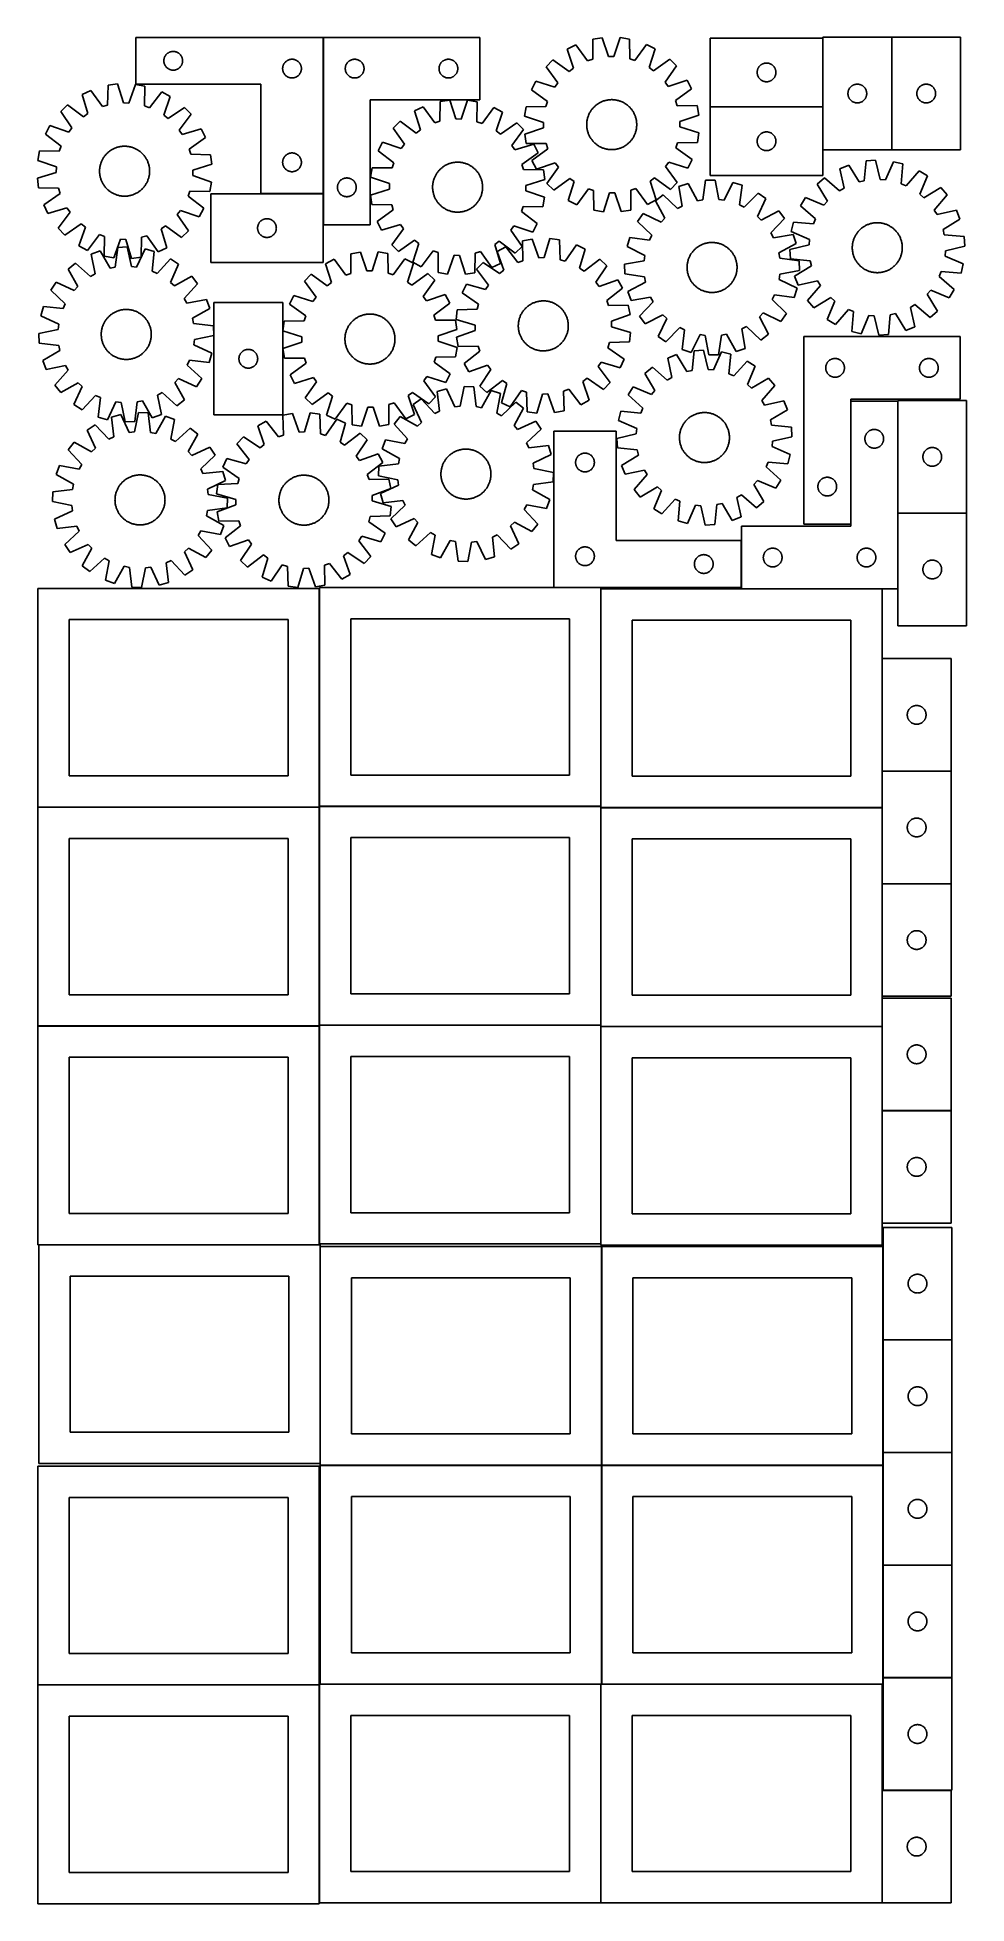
# Model space of a CAD drawing. Header units: millimetres. Extents: x 7 to 1493, y 7 to 2993.
import ezdxf

# ---------------------------------------------------------------- set-up
doc = ezdxf.new("R2010")
doc.units = ezdxf.units.MM
doc.layers.add('COMMON', color=5, linetype='CONTINUOUS', true_color=0x0000ff)
doc.layers.add('CUT', color=7, linetype='CONTINUOUS', true_color=0x000000)

msp = doc.modelspace()

# ---------------------------------------------------------------- linework, layer by layer
at = {"layer": 'COMMON'}
for p, q in [((464.325769, 2993.420478), (464.325769, 2743.420478)), ((1263.418369, 2992.370179), (1263.418369, 2882.370179)), ((1373.618371, 2813.482973), (1373.618371, 2993.482973)), ((1083.318369, 2882.270178), (1263.318369, 2882.270178)), ((1263.418369, 2882.170178), (1263.418369, 2813.482973)), ((464.135675, 2743.320478), (364.225769, 2743.320478)), ((1308.043216, 2410.969182), (1308.043216, 2214.451471)), ((1383.243217, 2410.969182), (1383.243217, 2232.031064)), ((1383.416227, 2231.931063), (1493.343218, 2231.931063)), ((457.949575, 2111.499046), (457.949575, 1762.823825)), ((908.049576, 2112.923826), (832.849975, 2112.923826)), ((908.149576, 2110.769181), (908.149576, 1762.823825)), ((1358.249577, 2110.869182), (1133.143217, 2110.869182)), ((1358.349577, 1999.122965), (1358.349577, 1819.122965)), ((1358.349577, 1818.922964), (1358.349577, 1760.769181)), ((1468.449578, 1819.022965), (1358.449578, 1819.022965)), ((458.049576, 1762.723824), (908.049576, 1762.723824)), ((7.849575, 1761.399045), (457.849575, 1761.399045)), ((457.949575, 1761.299045), (457.949575, 1412.623824)), ((908.149576, 1760.56918), (908.149576, 1412.623824)), ((908.249577, 1760.66918), (1358.249577, 1760.66918)), ((1358.349577, 1760.56918), (1358.349577, 1638.922964)), ((1358.349577, 1638.722963), (1358.349577, 1458.722963)), ((1358.449578, 1638.822963), (1468.449578, 1638.822963)), ((1358.349577, 1455.873404), (1358.349577, 1410.56918)), ((457.849575, 1411.199045), (7.849575, 1411.199045)), ((457.949576, 1062.423823), (457.949576, 1411.099044)), ((458.049576, 1412.523823), (908.049576, 1412.523823)), ((908.149576, 1410.369179), (908.149576, 1062.423823)), ((908.249577, 1410.469179), (1358.249577, 1410.469179)), ((1358.349577, 1410.369179), (1358.349577, 1275.873404)), ((1358.349577, 1275.673403), (1358.349577, 1095.673403)), ((1358.449578, 1275.773403), (1468.449578, 1275.773403)), ((9.174232, 1060.999043), (457.849575, 1060.999043)), ((459.274232, 1058.249546), (459.274232, 710.899043)), ((909.474233, 1058.249546), (909.474233, 708.249546)), ((1359.674234, 1058.249546), (1359.674234, 908.849567)), ((1359.674234, 908.649566), (1359.674234, 728.649566)), ((1359.774235, 908.749566), (1469.774235, 908.749566)), ((1359.674234, 728.449565), (1359.674234, 708.249546)), ((1359.774235, 728.549565), (1469.774235, 728.549565)), ((459.374233, 708.149545), (909.374233, 708.149545)), ((909.474233, 708.049545), (909.474233, 358.049545)), ((909.574234, 708.149545), (1359.574234, 708.149545)), ((1359.674234, 708.049545), (1359.674234, 548.449565)), ((1359.674234, 548.249564), (1359.674234, 368.249564)), ((1359.774235, 548.349564), (1469.774235, 548.349564)), ((1359.674234, 368.049563), (1359.674234, 358.049545)), ((1359.774235, 368.149563), (1469.774235, 368.149563)), ((7.849575, 356.62478), (457.849575, 356.62478)), ((457.949575, 356.52478), (457.949575, 7.849544)), ((459.374233, 357.949544), (908.049576, 357.949544)), ((908.149576, 357.849544), (908.149576, 7.849544)), ((909.574234, 357.949544), (1358.249577, 357.949544)), ((1358.349577, 187.849544), (1358.349577, 7.849544)), ((1359.774235, 187.949544), (1468.449578, 187.949544))]:
    msp.add_line(p, q, dxfattribs=at)
at = {"layer": 'CUT'}
for p, q in [((464.225769, 2993.420478), (164.225769, 2993.420478)), ((164.225769, 2993.420478), (164.225769, 2918.420478)), ((464.225769, 2743.420478), (464.225769, 2993.420478)), ((464.42577, 2993.420478), (464.42577, 2693.420478)), ((714.42577, 2993.420478), (464.42577, 2993.420478)), ((714.42577, 2893.420478), (714.42577, 2993.420478)), ((910.420193, 2992.906478), (895.240504, 2990.394983)), ((895.240504, 2990.394983), (895.283982, 2958.63065)), ((920.609854, 2962.820841), (910.420193, 2992.906478)), ((938.958364, 2993.102995), (929.183995, 2962.879883)), ((954.1712, 2990.800786), (938.958364, 2993.102995)), ((954.565171, 2959.038867), (954.1712, 2990.800786)), ((1263.318369, 2992.370179), (1083.318369, 2992.370179)), ((1083.318369, 2992.370179), (1083.318369, 2882.370179)), ((1263.318369, 2882.370179), (1263.318369, 2992.370179)), ((1373.51837, 2993.482973), (1263.51837, 2993.482973)), ((1263.51837, 2993.482973), (1263.51837, 2813.482973)), ((1373.51837, 2813.482973), (1373.51837, 2993.482973)), ((1483.718371, 2993.482973), (1373.718371, 2993.482973)), ((1373.718371, 2993.482973), (1373.718371, 2813.482973)), ((1483.718371, 2813.482973), (1483.718371, 2993.482973)), ((209.245658, 2956.692659), (209.305271, 2957.462793)), ((209.305271, 2957.462793), (209.404451, 2958.228836)), ((209.404451, 2958.228836), (209.542934, 2958.988759)), ((209.542934, 2958.988759), (209.720353, 2959.740545)), ((209.720353, 2959.740545), (209.936238, 2960.4822)), ((209.936238, 2960.4822), (210.190017, 2961.211759)), ((210.190017, 2961.211759), (210.481015, 2961.927286)), ((210.481015, 2961.927286), (210.808463, 2962.626885)), ((210.808463, 2962.626885), (211.17149, 2963.308699)), ((211.17149, 2963.308699), (211.569136, 2963.970921)), ((211.569136, 2963.970921), (212.000344, 2964.611794)), ((212.000344, 2964.611794), (212.463972, 2965.22962)), ((212.463972, 2965.22962), (212.95879, 2965.82276)), ((212.95879, 2965.82276), (213.483486, 2966.38964)), ((213.483486, 2966.38964), (214.036669, 2966.928758)), ((214.036669, 2966.928758), (214.616871, 2967.438685)), ((214.616871, 2967.438685), (215.222555, 2967.918066)), ((215.222555, 2967.918066), (215.852113, 2968.365633)), ((215.852113, 2968.365633), (216.503877, 2968.780197)), ((216.503877, 2968.780197), (217.176118, 2969.16066)), ((217.176118, 2969.16066), (217.867053, 2969.506012)), ((217.867053, 2969.506012), (218.574851, 2969.815337)), ((218.574851, 2969.815337), (219.297633, 2970.087816)), ((219.297633, 2970.087816), (220.033484, 2970.322726)), ((220.033484, 2970.322726), (220.780453, 2970.519443)), ((220.780453, 2970.519443), (221.536558, 2970.677447)), ((221.536558, 2970.677447), (222.299794, 2970.796318)), ((222.299794, 2970.796318), (223.068137, 2970.875741)), ((223.068137, 2970.875741), (223.83955, 2970.915505)), ((223.83955, 2970.915505), (224.611988, 2970.915505)), ((224.611988, 2970.915505), (225.383401, 2970.875741)), ((225.383401, 2970.875741), (226.151744, 2970.796318)), ((226.151744, 2970.796318), (226.91498, 2970.677447)), ((226.91498, 2970.677447), (227.671085, 2970.519443)), ((227.671085, 2970.519443), (228.418053, 2970.322726)), ((228.418053, 2970.322726), (229.153905, 2970.087816)), ((229.153905, 2970.087816), (229.876687, 2969.815337)), ((229.876687, 2969.815337), (230.584485, 2969.506012)), ((230.584485, 2969.506012), (231.27542, 2969.16066)), ((231.27542, 2969.16066), (231.947661, 2968.780197)), ((231.947661, 2968.780197), (232.599425, 2968.365633)), ((232.599425, 2968.365633), (233.228983, 2967.918066)), ((233.228983, 2967.918066), (233.834667, 2967.438685)), ((233.834667, 2967.438685), (234.414869, 2966.928758)), ((234.414869, 2966.928758), (234.968052, 2966.38964)), ((234.968052, 2966.38964), (235.492748, 2965.82276)), ((235.492748, 2965.82276), (235.987566, 2965.22962)), ((235.987566, 2965.22962), (236.451194, 2964.611794)), ((236.451194, 2964.611794), (236.882402, 2963.970921)), ((236.882402, 2963.970921), (237.280048, 2963.308699)), ((237.280048, 2963.308699), (237.643075, 2962.626885)), ((237.643075, 2962.626885), (237.970523, 2961.927286)), ((237.970523, 2961.927286), (238.261521, 2961.211759)), ((238.261521, 2961.211759), (238.5153, 2960.4822)), ((238.5153, 2960.4822), (238.731185, 2959.740545)), ((238.731185, 2959.740545), (238.908604, 2958.988759)), ((238.908604, 2958.988759), (239.047087, 2958.228836)), ((239.047087, 2958.228836), (239.146267, 2957.462793)), ((239.146267, 2957.462793), (239.20588, 2956.692659)), ((407.867053, 2957.006012), (408.574851, 2957.315337)), ((408.574851, 2957.315337), (409.297633, 2957.587816)), ((409.297633, 2957.587816), (410.033484, 2957.822726)), ((410.033484, 2957.822726), (410.780453, 2958.019443)), ((410.780453, 2958.019443), (411.536558, 2958.177447)), ((411.536558, 2958.177447), (412.299794, 2958.296318)), ((412.299794, 2958.296318), (413.068137, 2958.375741)), ((413.068137, 2958.375741), (413.83955, 2958.415505)), ((413.83955, 2958.415505), (414.611988, 2958.415505)), ((414.611988, 2958.415505), (415.383401, 2958.375741)), ((415.383401, 2958.375741), (416.151744, 2958.296318)), ((416.151744, 2958.296318), (416.91498, 2958.177447)), ((416.91498, 2958.177447), (417.671085, 2958.019443)), ((417.671085, 2958.019443), (418.418053, 2957.822726)), ((418.418053, 2957.822726), (419.153905, 2957.587816)), ((419.153905, 2957.587816), (419.876687, 2957.315337)), ((419.876687, 2957.315337), (420.584485, 2957.006012)), ((507.719363, 2956.837784), (508.418961, 2957.165231)), ((508.418961, 2957.165231), (509.134489, 2957.45623)), ((509.134489, 2957.45623), (509.864047, 2957.710009)), ((509.864047, 2957.710009), (510.605703, 2957.925894)), ((510.605703, 2957.925894), (511.357489, 2958.103313)), ((511.357489, 2958.103313), (512.117411, 2958.241796)), ((512.117411, 2958.241796), (512.883455, 2958.340976)), ((512.883455, 2958.340976), (513.653589, 2958.400589)), ((513.653589, 2958.400589), (514.42577, 2958.420478)), ((514.42577, 2958.420478), (515.197951, 2958.400589)), ((515.197951, 2958.400589), (515.968085, 2958.340976)), ((515.968085, 2958.340976), (516.734129, 2958.241796)), ((516.734129, 2958.241796), (517.494051, 2958.103313)), ((517.494051, 2958.103313), (518.245837, 2957.925894)), ((518.245837, 2957.925894), (518.987492, 2957.710009)), ((518.987492, 2957.710009), (519.717051, 2957.45623)), ((519.717051, 2957.45623), (520.432579, 2957.165231)), ((520.432579, 2957.165231), (521.132177, 2956.837784)), ((657.719363, 2956.837784), (658.418961, 2957.165231)), ((658.418961, 2957.165231), (659.134489, 2957.45623)), ((659.134489, 2957.45623), (659.864047, 2957.710009)), ((659.864047, 2957.710009), (660.605703, 2957.925894)), ((660.605703, 2957.925894), (661.357489, 2958.103313)), ((661.357489, 2958.103313), (662.117411, 2958.241796)), ((662.117411, 2958.241796), (662.883455, 2958.340976)), ((662.883455, 2958.340976), (663.653589, 2958.400589)), ((663.653589, 2958.400589), (664.42577, 2958.420478)), ((664.42577, 2958.420478), (665.197951, 2958.400589)), ((665.197951, 2958.400589), (665.968085, 2958.340976)), ((665.968085, 2958.340976), (666.734129, 2958.241796)), ((666.734129, 2958.241796), (667.494051, 2958.103313)), ((667.494051, 2958.103313), (668.245837, 2957.925894)), ((668.245837, 2957.925894), (668.987492, 2957.710009)), ((668.987492, 2957.710009), (669.717051, 2957.45623)), ((669.717051, 2957.45623), (670.432579, 2957.165231)), ((670.432579, 2957.165231), (671.132177, 2956.837784)), ((831.526815, 2957.376648), (820.722409, 2946.422409)), ((857.454318, 2939.026189), (831.526815, 2957.376648)), ((868.159818, 2981.389305), (854.499171, 2974.30995)), ((854.499171, 2974.30995), (864.356239, 2944.113709)), ((887.147735, 2955.924942), (868.159818, 2981.389305)), ((895.283982, 2958.63065), (887.147735, 2955.924942)), ((929.183995, 2962.879883), (920.609854, 2962.820841)), ((962.737908, 2956.445464), (954.565171, 2959.038867)), ((981.373341, 2982.168905), (962.737908, 2956.445464)), ((995.130186, 2975.27835), (981.373341, 2982.168905)), ((985.689902, 2944.949225), (995.130186, 2975.27835)), ((1018.333561, 2958.663019), (992.661231, 2939.957238)), ((1029.2878, 2947.858613), (1018.333561, 2958.663019)), ((209.225769, 2955.920478), (209.245658, 2956.692659)), ((209.245658, 2955.148297), (209.225769, 2955.920478)), ((209.305271, 2954.378163), (209.245658, 2955.148297)), ((209.404451, 2953.612119), (209.305271, 2954.378163)), ((209.542934, 2952.852197), (209.404451, 2953.612119)), ((209.720353, 2952.100411), (209.542934, 2952.852197)), ((209.936238, 2951.358755), (209.720353, 2952.100411)), ((210.190017, 2950.629197), (209.936238, 2951.358755)), ((210.481015, 2949.913669), (210.190017, 2950.629197)), ((210.808463, 2949.214071), (210.481015, 2949.913669)), ((211.17149, 2948.532257), (210.808463, 2949.214071)), ((211.569136, 2947.870035), (211.17149, 2948.532257)), ((212.000344, 2947.229161), (211.569136, 2947.870035)), ((212.463972, 2946.611336), (212.000344, 2947.229161)), ((212.95879, 2946.018196), (212.463972, 2946.611336)), ((213.483486, 2945.451316), (212.95879, 2946.018196)), ((214.036669, 2944.912197), (213.483486, 2945.451316)), ((214.616871, 2944.402271), (214.036669, 2944.912197)), ((215.222555, 2943.922889), (214.616871, 2944.402271)), ((215.852113, 2943.475323), (215.222555, 2943.922889)), ((216.503877, 2943.060758), (215.852113, 2943.475323)), ((217.176118, 2942.680296), (216.503877, 2943.060758)), ((217.867053, 2942.334944), (217.176118, 2942.680296)), ((218.574851, 2942.025618), (217.867053, 2942.334944)), ((219.297633, 2941.753139), (218.574851, 2942.025618)), ((220.033484, 2941.51823), (219.297633, 2941.753139)), ((220.780453, 2941.321512), (220.033484, 2941.51823)), ((221.536558, 2941.163509), (220.780453, 2941.321512)), ((222.299794, 2941.044638), (221.536558, 2941.163509)), ((223.068137, 2940.965215), (222.299794, 2941.044638)), ((223.83955, 2940.925451), (223.068137, 2940.965215)), ((224.611988, 2940.925451), (223.83955, 2940.925451)), ((225.383401, 2940.965215), (224.611988, 2940.925451)), ((226.151744, 2941.044638), (225.383401, 2940.965215)), ((226.91498, 2941.163509), (226.151744, 2941.044638)), ((227.671085, 2941.321512), (226.91498, 2941.163509)), ((228.418053, 2941.51823), (227.671085, 2941.321512)), ((229.153905, 2941.753139), (228.418053, 2941.51823)), ((229.876687, 2942.025618), (229.153905, 2941.753139)), ((230.584485, 2942.334944), (229.876687, 2942.025618)), ((231.27542, 2942.680296), (230.584485, 2942.334944)), ((231.947661, 2943.060758), (231.27542, 2942.680296)), ((232.599425, 2943.475323), (231.947661, 2943.060758)), ((233.228983, 2943.922889), (232.599425, 2943.475323)), ((233.834667, 2944.402271), (233.228983, 2943.922889)), ((234.414869, 2944.912197), (233.834667, 2944.402271)), ((234.968052, 2945.451316), (234.414869, 2944.912197)), ((235.492748, 2946.018196), (234.968052, 2945.451316)), ((235.987566, 2946.611336), (235.492748, 2946.018196)), ((236.451194, 2947.229161), (235.987566, 2946.611336)), ((236.882402, 2947.870035), (236.451194, 2947.229161)), ((237.280048, 2948.532257), (236.882402, 2947.870035)), ((237.643075, 2949.214071), (237.280048, 2948.532257)), ((237.970523, 2949.913669), (237.643075, 2949.214071)), ((238.261521, 2950.629197), (237.970523, 2949.913669)), ((238.5153, 2951.358755), (238.261521, 2950.629197)), ((238.731185, 2952.100411), (238.5153, 2951.358755)), ((238.908604, 2952.852197), (238.731185, 2952.100411)), ((239.047087, 2953.612119), (238.908604, 2952.852197)), ((239.146267, 2954.378163), (239.047087, 2953.612119)), ((239.20588, 2955.148297), (239.146267, 2954.378163)), ((239.20588, 2956.692659), (239.225769, 2955.920478)), ((239.225769, 2955.920478), (239.20588, 2955.148297)), ((399.225769, 2943.420478), (399.245658, 2944.192659)), ((399.245658, 2942.648297), (399.225769, 2943.420478)), ((399.245658, 2944.192659), (399.305271, 2944.962793)), ((399.305271, 2941.878163), (399.245658, 2942.648297)), ((399.305271, 2944.962793), (399.404451, 2945.728836)), ((399.404451, 2941.112119), (399.305271, 2941.878163)), ((399.404451, 2945.728836), (399.542934, 2946.488759)), ((399.542934, 2940.352197), (399.404451, 2941.112119)), ((399.542934, 2946.488759), (399.720353, 2947.240545)), ((399.720353, 2939.600411), (399.542934, 2940.352197)), ((399.720353, 2947.240545), (399.936238, 2947.9822)), ((399.936238, 2938.858755), (399.720353, 2939.600411)), ((399.936238, 2947.9822), (400.190017, 2948.711759)), ((400.190017, 2938.129197), (399.936238, 2938.858755)), ((400.190017, 2948.711759), (400.481015, 2949.427286)), ((400.481015, 2937.413669), (400.190017, 2938.129197)), ((400.481015, 2949.427286), (400.808463, 2950.126885)), ((400.808463, 2936.714071), (400.481015, 2937.413669)), ((400.808463, 2950.126885), (401.17149, 2950.808699)), ((401.17149, 2936.032257), (400.808463, 2936.714071)), ((401.17149, 2950.808699), (401.569136, 2951.470921)), ((401.569136, 2935.370035), (401.17149, 2936.032257)), ((401.569136, 2951.470921), (402.000344, 2952.111794)), ((402.000344, 2934.729161), (401.569136, 2935.370035)), ((402.000344, 2952.111794), (402.463972, 2952.72962)), ((402.463972, 2934.111336), (402.000344, 2934.729161)), ((402.463972, 2952.72962), (402.95879, 2953.32276)), ((402.95879, 2933.518196), (402.463972, 2934.111336)), ((402.95879, 2953.32276), (403.483486, 2953.88964)), ((403.483486, 2932.951316), (402.95879, 2933.518196)), ((403.483486, 2953.88964), (404.036669, 2954.428758)), ((404.036669, 2932.412197), (403.483486, 2932.951316)), ((404.036669, 2954.428758), (404.616871, 2954.938685)), ((404.616871, 2931.902271), (404.036669, 2932.412197)), ((404.616871, 2954.938685), (405.222555, 2955.418066)), ((405.222555, 2931.422889), (404.616871, 2931.902271)), ((405.222555, 2955.418066), (405.852113, 2955.865633)), ((405.852113, 2930.975323), (405.222555, 2931.422889)), ((405.852113, 2955.865633), (406.503877, 2956.280197)), ((406.503877, 2930.560758), (405.852113, 2930.975323)), ((406.503877, 2956.280197), (407.176118, 2956.66066)), ((407.176118, 2930.180296), (406.503877, 2930.560758)), ((407.176118, 2956.66066), (407.867053, 2957.006012)), ((407.867053, 2929.834944), (407.176118, 2930.180296)), ((408.574851, 2929.525618), (407.867053, 2929.834944)), ((409.297633, 2929.253139), (408.574851, 2929.525618)), ((410.033484, 2929.01823), (409.297633, 2929.253139)), ((410.780453, 2928.821512), (410.033484, 2929.01823)), ((411.536558, 2928.663509), (410.780453, 2928.821512)), ((412.299794, 2928.544638), (411.536558, 2928.663509)), ((413.068137, 2928.465215), (412.299794, 2928.544638)), ((413.83955, 2928.425451), (413.068137, 2928.465215)), ((414.611988, 2928.425451), (413.83955, 2928.425451)), ((415.383401, 2928.465215), (414.611988, 2928.425451)), ((416.151744, 2928.544638), (415.383401, 2928.465215)), ((416.91498, 2928.663509), (416.151744, 2928.544638)), ((417.671085, 2928.821512), (416.91498, 2928.663509)), ((418.418053, 2929.01823), (417.671085, 2928.821512)), ((419.153905, 2929.253139), (418.418053, 2929.01823)), ((419.876687, 2929.525618), (419.153905, 2929.253139)), ((420.584485, 2929.834944), (419.876687, 2929.525618)), ((420.584485, 2957.006012), (421.27542, 2956.66066)), ((421.27542, 2930.180296), (420.584485, 2929.834944)), ((421.27542, 2956.66066), (421.947661, 2956.280197)), ((421.947661, 2930.560758), (421.27542, 2930.180296)), ((421.947661, 2956.280197), (422.599425, 2955.865633)), ((422.599425, 2930.975323), (421.947661, 2930.560758)), ((422.599425, 2955.865633), (423.228983, 2955.418066)), ((423.228983, 2931.422889), (422.599425, 2930.975323)), ((423.228983, 2955.418066), (423.834667, 2954.938685)), ((423.834667, 2931.902271), (423.228983, 2931.422889)), ((423.834667, 2954.938685), (424.414869, 2954.428758)), ((424.414869, 2932.412197), (423.834667, 2931.902271)), ((424.414869, 2954.428758), (424.968052, 2953.88964)), ((424.968052, 2932.951316), (424.414869, 2932.412197)), ((424.968052, 2953.88964), (425.492748, 2953.32276)), ((425.492748, 2933.518196), (424.968052, 2932.951316)), ((425.492748, 2953.32276), (425.987566, 2952.72962)), ((425.987566, 2934.111336), (425.492748, 2933.518196)), ((425.987566, 2952.72962), (426.451194, 2952.111794)), ((426.451194, 2934.729161), (425.987566, 2934.111336)), ((426.451194, 2952.111794), (426.882402, 2951.470921)), ((426.882402, 2935.370035), (426.451194, 2934.729161)), ((426.882402, 2951.470921), (427.280048, 2950.808699)), ((427.280048, 2936.032257), (426.882402, 2935.370035)), ((427.280048, 2950.808699), (427.643075, 2950.126885)), ((427.643075, 2936.714071), (427.280048, 2936.032257)), ((427.643075, 2950.126885), (427.970523, 2949.427286)), ((427.970523, 2937.413669), (427.643075, 2936.714071)), ((427.970523, 2949.427286), (428.261521, 2948.711759)), ((428.261521, 2938.129197), (427.970523, 2937.413669)), ((428.261521, 2948.711759), (428.5153, 2947.9822)), ((428.5153, 2938.858755), (428.261521, 2938.129197)), ((428.5153, 2947.9822), (428.731185, 2947.240545)), ((428.731185, 2939.600411), (428.5153, 2938.858755)), ((428.731185, 2947.240545), (428.908604, 2946.488759)), ((428.908604, 2940.352197), (428.731185, 2939.600411)), ((428.908604, 2946.488759), (429.047087, 2945.728836)), ((429.047087, 2941.112119), (428.908604, 2940.352197)), ((429.047087, 2945.728836), (429.146267, 2944.962793)), ((429.146267, 2941.878163), (429.047087, 2941.112119)), ((429.146267, 2944.962793), (429.20588, 2944.192659)), ((429.20588, 2942.648297), (429.146267, 2941.878163)), ((429.20588, 2944.192659), (429.225769, 2943.420478)), ((429.225769, 2943.420478), (429.20588, 2942.648297)), ((499.430743, 2943.806697), (499.470507, 2944.57811)), ((499.430743, 2943.034259), (499.430743, 2943.806697)), ((499.470507, 2942.262846), (499.430743, 2943.034259)), ((499.470507, 2944.57811), (499.54993, 2945.346453)), ((499.54993, 2941.494502), (499.470507, 2942.262846)), ((499.54993, 2945.346453), (499.668801, 2946.109689)), ((499.668801, 2940.731266), (499.54993, 2941.494502)), ((499.668801, 2946.109689), (499.826804, 2946.865794)), ((499.826804, 2939.975162), (499.668801, 2940.731266)), ((499.826804, 2946.865794), (500.023522, 2947.612762)), ((500.023522, 2939.228193), (499.826804, 2939.975162)), ((500.023522, 2947.612762), (500.258432, 2948.348614)), ((500.258432, 2938.492342), (500.023522, 2939.228193)), ((500.258432, 2948.348614), (500.53091, 2949.071396)), ((500.53091, 2937.769559), (500.258432, 2938.492342)), ((500.53091, 2949.071396), (500.840236, 2949.779194)), ((500.840236, 2937.061762), (500.53091, 2937.769559)), ((500.840236, 2949.779194), (501.185588, 2950.470129)), ((501.185588, 2936.370827), (500.840236, 2937.061762)), ((501.185588, 2950.470129), (501.566051, 2951.14237)), ((501.566051, 2935.698586), (501.185588, 2936.370827)), ((501.566051, 2951.14237), (501.980615, 2951.794134)), ((501.980615, 2935.046822), (501.566051, 2935.698586)), ((501.980615, 2951.794134), (502.428181, 2952.423692)), ((502.428181, 2934.417264), (501.980615, 2935.046822)), ((502.428181, 2952.423692), (502.907563, 2953.029376)), ((502.907563, 2933.81158), (502.428181, 2934.417264)), ((502.907563, 2953.029376), (503.417489, 2953.609578)), ((503.417489, 2933.231378), (502.907563, 2933.81158)), ((503.417489, 2953.609578), (503.956608, 2954.162761)), ((503.956608, 2932.678195), (503.417489, 2933.231378)), ((503.956608, 2954.162761), (504.523488, 2954.687457)), ((504.523488, 2932.153499), (503.956608, 2932.678195)), ((504.523488, 2954.687457), (505.116628, 2955.182275)), ((505.116628, 2931.658681), (504.523488, 2932.153499)), ((505.116628, 2955.182275), (505.734454, 2955.645903)), ((505.734454, 2931.195053), (505.116628, 2931.658681)), ((505.734454, 2955.645903), (506.375327, 2956.077111)), ((506.375327, 2930.763844), (505.734454, 2931.195053)), ((506.375327, 2956.077111), (507.037549, 2956.474756)), ((507.037549, 2930.366199), (506.375327, 2930.763844)), ((507.037549, 2956.474756), (507.719363, 2956.837784)), ((507.719363, 2930.003172), (507.037549, 2930.366199)), ((508.418961, 2929.675724), (507.719363, 2930.003172)), ((509.134489, 2929.384726), (508.418961, 2929.675724)), ((509.864047, 2929.130947), (509.134489, 2929.384726)), ((510.605703, 2928.915062), (509.864047, 2929.130947)), ((511.357489, 2928.737643), (510.605703, 2928.915062)), ((512.117411, 2928.599159), (511.357489, 2928.737643)), ((512.883455, 2928.49998), (512.117411, 2928.599159)), ((513.653589, 2928.440366), (512.883455, 2928.49998)), ((514.42577, 2928.420478), (513.653589, 2928.440366)), ((515.197951, 2928.440366), (514.42577, 2928.420478)), ((515.968085, 2928.49998), (515.197951, 2928.440366)), ((516.734129, 2928.599159), (515.968085, 2928.49998)), ((517.494051, 2928.737643), (516.734129, 2928.599159)), ((518.245837, 2928.915062), (517.494051, 2928.737643)), ((518.987492, 2929.130947), (518.245837, 2928.915062)), ((519.717051, 2929.384726), (518.987492, 2929.130947)), ((520.432579, 2929.675724), (519.717051, 2929.384726)), ((521.132177, 2930.003172), (520.432579, 2929.675724)), ((521.132177, 2956.837784), (521.813991, 2956.474756)), ((521.813991, 2930.366199), (521.132177, 2930.003172)), ((521.813991, 2956.474756), (522.476213, 2956.077111)), ((522.476213, 2930.763844), (521.813991, 2930.366199)), ((522.476213, 2956.077111), (523.117086, 2955.645903)), ((523.117086, 2931.195053), (522.476213, 2930.763844)), ((523.117086, 2955.645903), (523.734912, 2955.182275)), ((523.734912, 2931.658681), (523.117086, 2931.195053)), ((523.734912, 2955.182275), (524.328052, 2954.687457)), ((524.328052, 2932.153499), (523.734912, 2931.658681)), ((524.328052, 2954.687457), (524.894932, 2954.162761)), ((524.894932, 2932.678195), (524.328052, 2932.153499)), ((524.894932, 2954.162761), (525.43405, 2953.609578)), ((525.43405, 2933.231378), (524.894932, 2932.678195)), ((525.43405, 2953.609578), (525.943977, 2953.029376)), ((525.943977, 2933.81158), (525.43405, 2933.231378)), ((525.943977, 2953.029376), (526.423359, 2952.423692)), ((526.423359, 2934.417264), (525.943977, 2933.81158)), ((526.423359, 2952.423692), (526.870925, 2951.794134)), ((526.870925, 2935.046822), (526.423359, 2934.417264)), ((526.870925, 2951.794134), (527.285489, 2951.14237)), ((527.285489, 2935.698586), (526.870925, 2935.046822)), ((527.285489, 2951.14237), (527.665952, 2950.470129)), ((527.665952, 2936.370827), (527.285489, 2935.698586)), ((527.665952, 2950.470129), (528.011304, 2949.779194)), ((528.011304, 2937.061762), (527.665952, 2936.370827)), ((528.011304, 2949.779194), (528.320629, 2949.071396)), ((528.320629, 2937.769559), (528.011304, 2937.061762)), ((528.320629, 2949.071396), (528.593108, 2948.348614)), ((528.593108, 2938.492342), (528.320629, 2937.769559)), ((528.593108, 2948.348614), (528.828018, 2947.612762)), ((528.828018, 2939.228193), (528.593108, 2938.492342)), ((528.828018, 2947.612762), (529.024736, 2946.865794)), ((529.024736, 2939.975162), (528.828018, 2939.228193)), ((529.024736, 2946.865794), (529.182739, 2946.109689)), ((529.182739, 2940.731266), (529.024736, 2939.975162)), ((529.182739, 2946.109689), (529.30161, 2945.346453)), ((529.30161, 2941.494502), (529.182739, 2940.731266)), ((529.30161, 2945.346453), (529.381033, 2944.57811)), ((529.381033, 2942.262846), (529.30161, 2941.494502)), ((529.381033, 2944.57811), (529.420797, 2943.806697)), ((529.420797, 2943.034259), (529.381033, 2942.262846)), ((529.420797, 2943.806697), (529.420797, 2943.034259)), ((649.430743, 2943.806697), (649.470507, 2944.57811)), ((649.430743, 2943.034259), (649.430743, 2943.806697)), ((649.470507, 2942.262846), (649.430743, 2943.034259)), ((649.470507, 2944.57811), (649.54993, 2945.346453)), ((649.54993, 2941.494502), (649.470507, 2942.262846)), ((649.54993, 2945.346453), (649.668801, 2946.109689)), ((649.668801, 2940.731266), (649.54993, 2941.494502)), ((649.668801, 2946.109689), (649.826804, 2946.865794)), ((649.826804, 2939.975162), (649.668801, 2940.731266)), ((649.826804, 2946.865794), (650.023522, 2947.612762)), ((650.023522, 2939.228193), (649.826804, 2939.975162)), ((650.023522, 2947.612762), (650.258432, 2948.348614)), ((650.258432, 2938.492342), (650.023522, 2939.228193)), ((650.258432, 2948.348614), (650.53091, 2949.071396)), ((650.53091, 2937.769559), (650.258432, 2938.492342)), ((650.53091, 2949.071396), (650.840236, 2949.779194)), ((650.840236, 2937.061762), (650.53091, 2937.769559)), ((650.840236, 2949.779194), (651.185588, 2950.470129)), ((651.185588, 2936.370827), (650.840236, 2937.061762)), ((651.185588, 2950.470129), (651.566051, 2951.14237)), ((651.566051, 2935.698586), (651.185588, 2936.370827)), ((651.566051, 2951.14237), (651.980615, 2951.794134)), ((651.980615, 2935.046822), (651.566051, 2935.698586)), ((651.980615, 2951.794134), (652.428181, 2952.423692)), ((652.428181, 2934.417264), (651.980615, 2935.046822)), ((652.428181, 2952.423692), (652.907563, 2953.029376)), ((652.907563, 2933.81158), (652.428181, 2934.417264)), ((652.907563, 2953.029376), (653.417489, 2953.609578)), ((653.417489, 2933.231378), (652.907563, 2933.81158)), ((653.417489, 2953.609578), (653.956608, 2954.162761)), ((653.956608, 2932.678195), (653.417489, 2933.231378)), ((653.956608, 2954.162761), (654.523488, 2954.687457)), ((654.523488, 2932.153499), (653.956608, 2932.678195)), ((654.523488, 2954.687457), (655.116628, 2955.182275)), ((655.116628, 2931.658681), (654.523488, 2932.153499)), ((655.116628, 2955.182275), (655.734454, 2955.645903)), ((655.734454, 2931.195053), (655.116628, 2931.658681)), ((655.734454, 2955.645903), (656.375327, 2956.077111)), ((656.375327, 2930.763844), (655.734454, 2931.195053)), ((656.375327, 2956.077111), (657.037549, 2956.474756)), ((657.037549, 2930.366199), (656.375327, 2930.763844)), ((657.037549, 2956.474756), (657.719363, 2956.837784)), ((657.719363, 2930.003172), (657.037549, 2930.366199)), ((658.418961, 2929.675724), (657.719363, 2930.003172)), ((659.134489, 2929.384726), (658.418961, 2929.675724)), ((659.864047, 2929.130947), (659.134489, 2929.384726)), ((660.605703, 2928.915062), (659.864047, 2929.130947)), ((661.357489, 2928.737643), (660.605703, 2928.915062)), ((662.117411, 2928.599159), (661.357489, 2928.737643)), ((662.883455, 2928.49998), (662.117411, 2928.599159)), ((663.653589, 2928.440366), (662.883455, 2928.49998)), ((664.42577, 2928.420478), (663.653589, 2928.440366)), ((665.197951, 2928.440366), (664.42577, 2928.420478)), ((665.968085, 2928.49998), (665.197951, 2928.440366)), ((666.734129, 2928.599159), (665.968085, 2928.49998)), ((667.494051, 2928.737643), (666.734129, 2928.599159)), ((668.245837, 2928.915062), (667.494051, 2928.737643)), ((668.987492, 2929.130947), (668.245837, 2928.915062)), ((669.717051, 2929.384726), (668.987492, 2929.130947)), ((670.432579, 2929.675724), (669.717051, 2929.384726)), ((671.132177, 2930.003172), (670.432579, 2929.675724)), ((671.132177, 2956.837784), (671.813991, 2956.474756)), ((671.813991, 2930.366199), (671.132177, 2930.003172)), ((671.813991, 2956.474756), (672.476213, 2956.077111)), ((672.476213, 2930.763844), (671.813991, 2930.366199)), ((672.476213, 2956.077111), (673.117086, 2955.645903)), ((673.117086, 2931.195053), (672.476213, 2930.763844)), ((673.117086, 2955.645903), (673.734912, 2955.182275)), ((673.734912, 2931.658681), (673.117086, 2931.195053)), ((673.734912, 2955.182275), (674.328052, 2954.687457)), ((674.328052, 2932.153499), (673.734912, 2931.658681)), ((674.328052, 2954.687457), (674.894932, 2954.162761)), ((674.894932, 2932.678195), (674.328052, 2932.153499)), ((674.894932, 2954.162761), (675.43405, 2953.609578)), ((675.43405, 2933.231378), (674.894932, 2932.678195)), ((675.43405, 2953.609578), (675.943977, 2953.029376)), ((675.943977, 2933.81158), (675.43405, 2933.231378)), ((675.943977, 2953.029376), (676.423359, 2952.423692)), ((676.423359, 2934.417264), (675.943977, 2933.81158)), ((676.423359, 2952.423692), (676.870925, 2951.794134)), ((676.870925, 2935.046822), (676.423359, 2934.417264)), ((676.870925, 2951.794134), (677.285489, 2951.14237)), ((677.285489, 2935.698586), (676.870925, 2935.046822)), ((677.285489, 2951.14237), (677.665952, 2950.470129)), ((677.665952, 2936.370827), (677.285489, 2935.698586)), ((677.665952, 2950.470129), (678.011304, 2949.779194)), ((678.011304, 2937.061762), (677.665952, 2936.370827)), ((678.011304, 2949.779194), (678.320629, 2949.071396)), ((678.320629, 2937.769559), (678.011304, 2937.061762)), ((678.320629, 2949.071396), (678.593108, 2948.348614)), ((678.593108, 2938.492342), (678.320629, 2937.769559)), ((678.593108, 2948.348614), (678.828018, 2947.612762)), ((678.828018, 2939.228193), (678.593108, 2938.492342)), ((678.828018, 2947.612762), (679.024736, 2946.865794)), ((679.024736, 2939.975162), (678.828018, 2939.228193)), ((679.024736, 2946.865794), (679.182739, 2946.109689)), ((679.182739, 2940.731266), (679.024736, 2939.975162)), ((679.182739, 2946.109689), (679.30161, 2945.346453)), ((679.30161, 2941.494502), (679.182739, 2940.731266)), ((679.30161, 2945.346453), (679.381033, 2944.57811)), ((679.381033, 2942.262846), (679.30161, 2941.494502)), ((679.381033, 2944.57811), (679.420797, 2943.806697)), ((679.420797, 2943.034259), (679.381033, 2942.262846)), ((679.420797, 2943.806697), (679.420797, 2943.034259)), ((820.722409, 2946.422409), (839.42819, 2920.750079)), ((864.356239, 2944.113709), (857.454318, 2939.026189)), ((992.661231, 2939.957238), (985.689902, 2944.949225)), ((1010.937341, 2921.93111), (1029.2878, 2947.858613)), ((1158.318369, 2937.370179), (1158.338257, 2938.14236)), ((1158.338257, 2936.597998), (1158.318369, 2937.370179)), ((1158.338257, 2938.14236), (1158.39787, 2938.912494)), ((1158.39787, 2935.827864), (1158.338257, 2936.597998)), ((1158.39787, 2938.912494), (1158.49705, 2939.678538)), ((1158.49705, 2935.06182), (1158.39787, 2935.827864)), ((1158.49705, 2939.678538), (1158.635533, 2940.43846)), ((1158.635533, 2934.301898), (1158.49705, 2935.06182)), ((1158.635533, 2940.43846), (1158.812953, 2941.190246)), ((1158.812953, 2933.550112), (1158.635533, 2934.301898)), ((1158.812953, 2941.190246), (1159.028838, 2941.931902)), ((1159.028838, 2932.808457), (1158.812953, 2933.550112)), ((1159.028838, 2941.931902), (1159.282616, 2942.66146)), ((1159.282616, 2932.078898), (1159.028838, 2932.808457)), ((1159.282616, 2942.66146), (1159.573615, 2943.376988)), ((1159.573615, 2931.363371), (1159.282616, 2932.078898)), ((1159.573615, 2943.376988), (1159.901062, 2944.076586)), ((1159.901062, 2930.663772), (1159.573615, 2931.363371)), ((1159.901062, 2944.076586), (1160.26409, 2944.7584)), ((1160.26409, 2929.981958), (1159.901062, 2930.663772)), ((1160.26409, 2944.7584), (1160.661735, 2945.420622)), ((1160.661735, 2929.319736), (1160.26409, 2929.981958)), ((1160.661735, 2945.420622), (1161.092944, 2946.061496)), ((1161.092944, 2928.678863), (1160.661735, 2929.319736)), ((1161.092944, 2946.061496), (1161.556571, 2946.679321)), ((1161.556571, 2928.061037), (1161.092944, 2928.678863)), ((1161.556571, 2946.679321), (1162.05139, 2947.272461)), ((1162.05139, 2927.467897), (1161.556571, 2928.061037)), ((1162.05139, 2947.272461), (1162.576086, 2947.839341)), ((1162.576086, 2926.901017), (1162.05139, 2927.467897)), ((1162.576086, 2947.839341), (1163.129269, 2948.37846)), ((1163.129269, 2948.37846), (1163.709471, 2948.888386)), ((1163.709471, 2948.888386), (1164.315154, 2949.367768)), ((1164.315154, 2949.367768), (1164.944713, 2949.815334)), ((1164.944713, 2949.815334), (1165.596477, 2950.229899)), ((1165.596477, 2950.229899), (1166.268717, 2950.610361)), ((1166.268717, 2950.610361), (1166.959653, 2950.955713)), ((1166.959653, 2950.955713), (1167.66745, 2951.265039)), ((1167.66745, 2951.265039), (1168.390233, 2951.537518)), ((1168.390233, 2951.537518), (1169.126084, 2951.772427)), ((1169.126084, 2951.772427), (1169.873052, 2951.969145)), ((1169.873052, 2951.969145), (1170.629157, 2952.127148)), ((1170.629157, 2952.127148), (1171.392393, 2952.246019)), ((1171.392393, 2952.246019), (1172.160737, 2952.325442)), ((1172.160737, 2952.325442), (1172.93215, 2952.365206)), ((1172.93215, 2952.365206), (1173.704587, 2952.365206)), ((1173.704587, 2952.365206), (1174.476001, 2952.325442)), ((1174.476001, 2952.325442), (1175.244344, 2952.246019)), ((1175.244344, 2952.246019), (1176.00758, 2952.127148)), ((1176.00758, 2952.127148), (1176.763685, 2951.969145)), ((1176.763685, 2951.969145), (1177.510653, 2951.772427)), ((1177.510653, 2951.772427), (1178.246504, 2951.537518)), ((1178.246504, 2951.537518), (1178.969287, 2951.265039)), ((1178.969287, 2951.265039), (1179.677084, 2950.955713)), ((1179.677084, 2950.955713), (1180.36802, 2950.610361)), ((1180.36802, 2950.610361), (1181.040261, 2950.229899)), ((1181.040261, 2950.229899), (1181.692024, 2949.815334)), ((1181.692024, 2949.815334), (1182.321583, 2949.367768)), ((1182.321583, 2949.367768), (1182.927266, 2948.888386)), ((1182.927266, 2948.888386), (1183.507469, 2948.37846)), ((1183.507469, 2948.37846), (1184.060651, 2947.839341)), ((1184.060651, 2947.839341), (1184.585348, 2947.272461)), ((1184.585348, 2927.467897), (1184.060651, 2926.901017)), ((1184.585348, 2947.272461), (1185.080166, 2946.679321)), ((1185.080166, 2928.061037), (1184.585348, 2927.467897)), ((1185.080166, 2946.679321), (1185.543794, 2946.061496)), ((1185.543794, 2928.678863), (1185.080166, 2928.061037)), ((1185.543794, 2946.061496), (1185.975002, 2945.420622)), ((1185.975002, 2929.319736), (1185.543794, 2928.678863)), ((1185.975002, 2945.420622), (1186.372647, 2944.7584)), ((1186.372647, 2929.981958), (1185.975002, 2929.319736)), ((1186.372647, 2944.7584), (1186.735675, 2944.076586)), ((1186.735675, 2930.663772), (1186.372647, 2929.981958)), ((1186.735675, 2944.076586), (1187.063122, 2943.376988)), ((1187.063122, 2931.363371), (1186.735675, 2930.663772)), ((1187.063122, 2943.376988), (1187.354121, 2942.66146)), ((1187.354121, 2932.078898), (1187.063122, 2931.363371)), ((1187.354121, 2942.66146), (1187.607899, 2941.931902)), ((1187.607899, 2932.808457), (1187.354121, 2932.078898)), ((1187.607899, 2941.931902), (1187.823784, 2941.190246)), ((1187.823784, 2933.550112), (1187.607899, 2932.808457)), ((1187.823784, 2941.190246), (1188.001204, 2940.43846)), ((1188.001204, 2934.301898), (1187.823784, 2933.550112)), ((1188.001204, 2940.43846), (1188.139687, 2939.678538)), ((1188.139687, 2935.06182), (1188.001204, 2934.301898)), ((1188.139687, 2939.678538), (1188.238867, 2938.912494)), ((1188.238867, 2935.827864), (1188.139687, 2935.06182)), ((1188.238867, 2938.912494), (1188.29848, 2938.14236)), ((1188.29848, 2936.597998), (1188.238867, 2935.827864)), ((1188.29848, 2938.14236), (1188.318369, 2937.370179)), ((1188.318369, 2937.370179), (1188.29848, 2936.597998)), ((92.631863, 2908.522159), (78.770686, 2901.843962)), ((78.770686, 2901.843962), (87.743474, 2871.373257)), ((110.869535, 2882.515197), (92.631863, 2908.522159)), ((119.963523, 2916.734724), (119.081185, 2884.982618)), ((135.209962, 2918.802727), (119.963523, 2916.734724)), ((144.518425, 2888.432886), (135.209962, 2918.802727)), ((163.741737, 2918.167393), (153.090644, 2888.242003)), ((178.88101, 2915.422773), (163.741737, 2918.167393)), ((164.225769, 2918.420478), (364.225769, 2918.420478)), ((178.349088, 2883.662864), (178.88101, 2915.422773)), ((205.820012, 2906.001731), (186.442766, 2880.832363)), ((219.370182, 2898.713149), (205.820012, 2906.001731)), ((209.049942, 2868.672054), (219.370182, 2898.713149)), ((364.225769, 2918.420478), (364.225769, 2743.420478)), ((804.107078, 2923.219034), (797.216523, 2909.462189)), ((797.216523, 2909.462189), (822.939964, 2890.826756)), ((834.436203, 2913.77875), (804.107078, 2923.219034)), ((839.42819, 2920.750079), (834.436203, 2913.77875)), ((1016.024861, 2915.029189), (1010.937341, 2921.93111)), ((1046.221101, 2924.886257), (1016.024861, 2915.029189)), ((1027.836094, 2892.237693), (1053.300456, 2911.22561)), ((1053.300456, 2911.22561), (1046.221101, 2924.886257)), ((1163.129269, 2926.361899), (1162.576086, 2926.901017)), ((1163.709471, 2925.851972), (1163.129269, 2926.361899)), ((1164.315154, 2925.37259), (1163.709471, 2925.851972)), ((1164.944713, 2924.925024), (1164.315154, 2925.37259)), ((1165.596477, 2924.51046), (1164.944713, 2924.925024)), ((1166.268717, 2924.129997), (1165.596477, 2924.51046)), ((1166.959653, 2923.784645), (1166.268717, 2924.129997)), ((1167.66745, 2923.47532), (1166.959653, 2923.784645)), ((1168.390233, 2923.202841), (1167.66745, 2923.47532)), ((1169.126084, 2922.967931), (1168.390233, 2923.202841)), ((1169.873052, 2922.771214), (1169.126084, 2922.967931)), ((1170.629157, 2922.61321), (1169.873052, 2922.771214)), ((1171.392393, 2922.494339), (1170.629157, 2922.61321)), ((1172.160737, 2922.414916), (1171.392393, 2922.494339)), ((1172.93215, 2922.375152), (1172.160737, 2922.414916)), ((1173.704587, 2922.375152), (1172.93215, 2922.375152)), ((1174.476001, 2922.414916), (1173.704587, 2922.375152)), ((1175.244344, 2922.494339), (1174.476001, 2922.414916)), ((1176.00758, 2922.61321), (1175.244344, 2922.494339)), ((1176.763685, 2922.771214), (1176.00758, 2922.61321)), ((1177.510653, 2922.967931), (1176.763685, 2922.771214)), ((1178.246504, 2923.202841), (1177.510653, 2922.967931)), ((1178.969287, 2923.47532), (1178.246504, 2923.202841)), ((1179.677084, 2923.784645), (1178.969287, 2923.47532)), ((1180.36802, 2924.129997), (1179.677084, 2923.784645)), ((1181.040261, 2924.51046), (1180.36802, 2924.129997)), ((1181.692024, 2924.925024), (1181.040261, 2924.51046)), ((1182.321583, 2925.37259), (1181.692024, 2924.925024)), ((1182.927266, 2925.851972), (1182.321583, 2925.37259)), ((1183.507469, 2926.361899), (1182.927266, 2925.851972)), ((1184.060651, 2926.901017), (1183.507469, 2926.361899)), ((1303.523343, 2903.869192), (1303.563107, 2904.640605)), ((1303.523343, 2903.096754), (1303.523343, 2903.869192)), ((1303.563107, 2902.325341), (1303.523343, 2903.096754)), ((1303.563107, 2904.640605), (1303.642529, 2905.408949)), ((1303.642529, 2901.556998), (1303.563107, 2902.325341)), ((1303.642529, 2905.408949), (1303.7614, 2906.172185)), ((1303.7614, 2900.793762), (1303.642529, 2901.556998)), ((1303.7614, 2906.172185), (1303.919404, 2906.928289)), ((1303.919404, 2900.037657), (1303.7614, 2900.793762)), ((1303.919404, 2906.928289), (1304.116121, 2907.675258)), ((1304.116121, 2899.290689), (1303.919404, 2900.037657)), ((1304.116121, 2907.675258), (1304.351031, 2908.411109)), ((1304.351031, 2898.554837), (1304.116121, 2899.290689)), ((1304.351031, 2908.411109), (1304.62351, 2909.133892)), ((1304.62351, 2897.832055), (1304.351031, 2898.554837)), ((1304.62351, 2909.133892), (1304.932836, 2909.841689)), ((1304.932836, 2897.124257), (1304.62351, 2897.832055)), ((1304.932836, 2909.841689), (1305.278188, 2910.532624)), ((1305.278188, 2910.532624), (1305.65865, 2911.204865)), ((1305.65865, 2911.204865), (1306.073214, 2911.856629)), ((1306.073214, 2911.856629), (1306.520781, 2912.486187)), ((1306.520781, 2912.486187), (1307.000163, 2913.091871)), ((1307.000163, 2913.091871), (1307.510089, 2913.672073)), ((1307.510089, 2913.672073), (1308.049207, 2914.225256)), ((1308.049207, 2914.225256), (1308.616088, 2914.749952)), ((1308.616088, 2914.749952), (1309.209227, 2915.24477)), ((1309.209227, 2915.24477), (1309.827053, 2915.708398)), ((1309.827053, 2915.708398), (1310.467927, 2916.139607)), ((1310.467927, 2916.139607), (1311.130149, 2916.537252)), ((1311.130149, 2916.537252), (1311.811963, 2916.900279)), ((1311.811963, 2916.900279), (1312.511561, 2917.227727)), ((1312.511561, 2917.227727), (1313.227088, 2917.518725)), ((1313.227088, 2917.518725), (1313.956647, 2917.772504)), ((1313.956647, 2917.772504), (1314.698303, 2917.988389)), ((1314.698303, 2917.988389), (1315.450089, 2918.165808)), ((1315.450089, 2918.165808), (1316.210011, 2918.304292)), ((1316.210011, 2918.304292), (1316.976055, 2918.403471)), ((1316.976055, 2918.403471), (1317.746188, 2918.463085)), ((1317.746188, 2918.463085), (1318.51837, 2918.482973)), ((1318.51837, 2918.482973), (1319.290551, 2918.463085)), ((1319.290551, 2918.463085), (1320.060685, 2918.403471)), ((1320.060685, 2918.403471), (1320.826728, 2918.304292)), ((1320.826728, 2918.304292), (1321.586651, 2918.165808)), ((1321.586651, 2918.165808), (1322.338436, 2917.988389)), ((1322.338436, 2917.988389), (1323.080092, 2917.772504)), ((1323.080092, 2917.772504), (1323.809651, 2917.518725)), ((1323.809651, 2917.518725), (1324.525178, 2917.227727)), ((1324.525178, 2917.227727), (1325.224776, 2916.900279)), ((1325.224776, 2916.900279), (1325.906591, 2916.537252)), ((1325.906591, 2916.537252), (1326.568813, 2916.139607)), ((1326.568813, 2916.139607), (1327.209686, 2915.708398)), ((1327.209686, 2915.708398), (1327.827512, 2915.24477)), ((1327.827512, 2915.24477), (1328.420651, 2914.749952)), ((1328.420651, 2914.749952), (1328.987532, 2914.225256)), ((1328.987532, 2914.225256), (1329.52665, 2913.672073)), ((1329.52665, 2913.672073), (1330.036576, 2913.091871)), ((1330.036576, 2913.091871), (1330.515958, 2912.486187)), ((1330.515958, 2912.486187), (1330.963525, 2911.856629)), ((1330.963525, 2911.856629), (1331.378089, 2911.204865)), ((1331.378089, 2911.204865), (1331.758552, 2910.532624)), ((1331.758552, 2910.532624), (1332.103904, 2909.841689)), ((1332.103904, 2909.841689), (1332.413229, 2909.133892)), ((1332.413229, 2897.832055), (1332.103904, 2897.124257)), ((1332.413229, 2909.133892), (1332.685708, 2908.411109)), ((1332.685708, 2898.554837), (1332.413229, 2897.832055)), ((1332.685708, 2908.411109), (1332.920618, 2907.675258)), ((1332.920618, 2899.290689), (1332.685708, 2898.554837)), ((1332.920618, 2907.675258), (1333.117335, 2906.928289)), ((1333.117335, 2900.037657), (1332.920618, 2899.290689)), ((1333.117335, 2906.928289), (1333.275339, 2906.172185)), ((1333.275339, 2900.793762), (1333.117335, 2900.037657)), ((1333.275339, 2906.172185), (1333.39421, 2905.408949)), ((1333.39421, 2901.556998), (1333.275339, 2900.793762)), ((1333.39421, 2905.408949), (1333.473632, 2904.640605)), ((1333.473632, 2902.325341), (1333.39421, 2901.556998)), ((1333.473632, 2904.640605), (1333.513397, 2903.869192)), ((1333.513397, 2903.096754), (1333.473632, 2902.325341)), ((1333.513397, 2903.869192), (1333.513397, 2903.096754)), ((1413.723344, 2903.869192), (1413.763108, 2904.640605)), ((1413.723344, 2903.096754), (1413.723344, 2903.869192)), ((1413.763108, 2902.325341), (1413.723344, 2903.096754)), ((1413.763108, 2904.640605), (1413.84253, 2905.408949)), ((1413.84253, 2901.556998), (1413.763108, 2902.325341)), ((1413.84253, 2905.408949), (1413.961401, 2906.172185)), ((1413.961401, 2900.793762), (1413.84253, 2901.556998)), ((1413.961401, 2906.172185), (1414.119405, 2906.928289)), ((1414.119405, 2900.037657), (1413.961401, 2900.793762)), ((1414.119405, 2906.928289), (1414.316122, 2907.675258)), ((1414.316122, 2899.290689), (1414.119405, 2900.037657)), ((1414.316122, 2907.675258), (1414.551032, 2908.411109)), ((1414.551032, 2898.554837), (1414.316122, 2899.290689)), ((1414.551032, 2908.411109), (1414.823511, 2909.133892)), ((1414.823511, 2897.832055), (1414.551032, 2898.554837)), ((1414.823511, 2909.133892), (1415.132837, 2909.841689)), ((1415.132837, 2897.124257), (1414.823511, 2897.832055)), ((1415.132837, 2909.841689), (1415.478189, 2910.532624)), ((1415.478189, 2910.532624), (1415.858651, 2911.204865)), ((1415.858651, 2911.204865), (1416.273215, 2911.856629)), ((1416.273215, 2911.856629), (1416.720782, 2912.486187)), ((1416.720782, 2912.486187), (1417.200164, 2913.091871)), ((1417.200164, 2913.091871), (1417.71009, 2913.672073)), ((1417.71009, 2913.672073), (1418.249208, 2914.225256)), ((1418.249208, 2914.225256), (1418.816089, 2914.749952)), ((1418.816089, 2914.749952), (1419.409228, 2915.24477)), ((1419.409228, 2915.24477), (1420.027054, 2915.708398)), ((1420.027054, 2915.708398), (1420.667928, 2916.139607)), ((1420.667928, 2916.139607), (1421.33015, 2916.537252)), ((1421.33015, 2916.537252), (1422.011964, 2916.900279)), ((1422.011964, 2916.900279), (1422.711562, 2917.227727)), ((1422.711562, 2917.227727), (1423.427089, 2917.518725)), ((1423.427089, 2917.518725), (1424.156648, 2917.772504)), ((1424.156648, 2917.772504), (1424.898304, 2917.988389)), ((1424.898304, 2917.988389), (1425.65009, 2918.165808)), ((1425.65009, 2918.165808), (1426.410012, 2918.304292)), ((1426.410012, 2918.304292), (1427.176056, 2918.403471)), ((1427.176056, 2918.403471), (1427.946189, 2918.463085)), ((1427.946189, 2918.463085), (1428.718371, 2918.482973)), ((1428.718371, 2918.482973), (1429.490552, 2918.463085)), ((1429.490552, 2918.463085), (1430.260686, 2918.403471)), ((1430.260686, 2918.403471), (1431.026729, 2918.304292)), ((1431.026729, 2918.304292), (1431.786652, 2918.165808)), ((1431.786652, 2918.165808), (1432.538437, 2917.988389)), ((1432.538437, 2917.988389), (1433.280093, 2917.772504)), ((1433.280093, 2917.772504), (1434.009652, 2917.518725)), ((1434.009652, 2917.518725), (1434.725179, 2917.227727)), ((1434.725179, 2917.227727), (1435.424777, 2916.900279)), ((1435.424777, 2916.900279), (1436.106592, 2916.537252)), ((1436.106592, 2916.537252), (1436.768814, 2916.139607)), ((1436.768814, 2916.139607), (1437.409687, 2915.708398)), ((1437.409687, 2915.708398), (1438.027513, 2915.24477)), ((1438.027513, 2915.24477), (1438.620652, 2914.749952)), ((1438.620652, 2914.749952), (1439.187533, 2914.225256)), ((1439.187533, 2914.225256), (1439.726651, 2913.672073)), ((1439.726651, 2913.672073), (1440.236577, 2913.091871)), ((1440.236577, 2913.091871), (1440.715959, 2912.486187)), ((1440.715959, 2912.486187), (1441.163526, 2911.856629)), ((1441.163526, 2911.856629), (1441.57809, 2911.204865)), ((1441.57809, 2911.204865), (1441.958553, 2910.532624)), ((1441.958553, 2910.532624), (1442.303905, 2909.841689)), ((1442.303905, 2909.841689), (1442.61323, 2909.133892)), ((1442.61323, 2897.832055), (1442.303905, 2897.124257)), ((1442.61323, 2909.133892), (1442.885709, 2908.411109)), ((1442.885709, 2898.554837), (1442.61323, 2897.832055)), ((1442.885709, 2908.411109), (1443.120619, 2907.675258)), ((1443.120619, 2899.290689), (1442.885709, 2898.554837)), ((1443.120619, 2907.675258), (1443.317336, 2906.928289)), ((1443.317336, 2900.037657), (1443.120619, 2899.290689)), ((1443.317336, 2906.928289), (1443.47534, 2906.172185)), ((1443.47534, 2900.793762), (1443.317336, 2900.037657)), ((1443.47534, 2906.172185), (1443.594211, 2905.408949)), ((1443.594211, 2901.556998), (1443.47534, 2900.793762)), ((1443.594211, 2905.408949), (1443.673633, 2904.640605)), ((1443.673633, 2902.325341), (1443.594211, 2901.556998)), ((1443.673633, 2904.640605), (1443.713398, 2903.869192)), ((1443.713398, 2903.096754), (1443.673633, 2902.325341)), ((1443.713398, 2903.869192), (1443.713398, 2903.096754)), ((55.314556, 2885.587402), (44.195469, 2874.952719)), ((44.195469, 2874.952719), (62.145063, 2848.746101)), ((80.696205, 2866.489061), (55.314556, 2885.587402)), ((87.743474, 2871.373257), (80.696205, 2866.489061)), ((119.081185, 2884.982618), (110.869535, 2882.515197)), ((153.090644, 2888.242003), (144.518425, 2888.432886)), ((186.442766, 2880.832363), (178.349088, 2883.662864)), ((215.872815, 2863.479003), (209.049942, 2868.672054)), ((242.079433, 2881.428596), (215.872815, 2863.479003)), ((233.615774, 2844.92786), (252.714115, 2870.30951)), ((252.714115, 2870.30951), (242.079433, 2881.428596)), ((539.42577, 2693.420478), (539.42577, 2893.420478)), ((539.42577, 2893.420478), (714.42577, 2893.420478)), ((624.108891, 2882.395002), (610.312539, 2875.583893)), ((610.312539, 2875.583893), (619.577767, 2845.200834)), ((642.595674, 2856.564524), (624.108891, 2882.395002)), ((651.360357, 2890.869873), (650.783231, 2859.110754)), ((666.586216, 2893.084316), (651.360357, 2890.869873)), ((676.186135, 2862.805341), (666.586216, 2893.084316)), ((695.122779, 2892.723232), (684.759793, 2862.696855)), ((710.287732, 2890.124242), (695.122779, 2892.723232)), ((710.06108, 2858.360688), (710.287732, 2890.124242)), ((737.316035, 2880.962548), (718.181589, 2855.608106)), ((750.935631, 2873.804534), (737.316035, 2880.962548)), ((740.904594, 2843.665638), (750.935631, 2873.804534)), ((788.584642, 2882.260048), (786.282434, 2867.047212)), ((820.346562, 2882.654019), (788.584642, 2882.260048)), ((822.939964, 2890.826756), (820.346562, 2882.654019)), ((887.817435, 2866.730461), (888.244233, 2867.912345)), ((888.244233, 2867.912345), (888.707943, 2869.08024)), ((888.707943, 2869.08024), (889.20811, 2870.232994)), ((889.20811, 2870.232994), (889.744238, 2871.369468)), ((889.744238, 2871.369468), (890.315799, 2872.488541)), ((890.315799, 2872.488541), (890.92223, 2873.589108)), ((890.92223, 2873.589108), (891.56293, 2874.670085)), ((891.56293, 2874.670085), (892.237269, 2875.730402)), ((892.237269, 2875.730402), (892.94458, 2876.769016)), ((892.94458, 2876.769016), (893.684166, 2877.784899)), ((893.684166, 2877.784899), (894.455297, 2878.77705)), ((894.455297, 2878.77705), (895.257212, 2879.74449)), ((895.257212, 2879.74449), (896.089119, 2880.686264)), ((896.089119, 2880.686264), (896.950197, 2881.601442)), ((896.950197, 2881.601442), (897.839597, 2882.489122)), ((897.839597, 2882.489122), (898.75644, 2883.348427)), ((898.75644, 2883.348427), (899.699823, 2884.178509)), ((899.699823, 2884.178509), (900.668813, 2884.978549)), ((900.668813, 2884.978549), (901.662455, 2885.747757)), ((901.662455, 2885.747757), (902.679769, 2886.485375)), ((902.679769, 2886.485375), (903.719749, 2887.190675)), ((903.719749, 2887.190675), (904.781371, 2887.86296)), ((904.781371, 2887.86296), (905.863585, 2888.501566)), ((905.863585, 2888.501566), (906.965325, 2889.105865)), ((906.965325, 2889.105865), (908.085502, 2889.675258)), ((908.085502, 2889.675258), (909.223012, 2890.209186)), ((909.223012, 2890.209186), (910.376732, 2890.707119)), ((910.376732, 2890.707119), (911.545523, 2891.168568)), ((911.545523, 2891.168568), (912.728231, 2891.593077)), ((912.728231, 2891.593077), (913.92369, 2891.980226)), ((913.92369, 2891.980226), (915.13072, 2892.329634)), ((915.13072, 2892.329634), (916.348129, 2892.640956)), ((916.348129, 2892.640956), (917.574717, 2892.913884)), ((917.574717, 2892.913884), (918.809272, 2893.14815)), ((918.809272, 2893.14815), (920.050576, 2893.343521)), ((920.050576, 2893.343521), (921.297405, 2893.499807)), ((921.297405, 2893.499807), (922.548528, 2893.616851)), ((922.548528, 2893.616851), (923.802709, 2893.694538)), ((923.802709, 2893.694538), (925.058712, 2893.732793)), ((925.058712, 2893.732793), (926.315297, 2893.731577)), ((926.315297, 2893.731577), (927.571223, 2893.69089)), ((927.571223, 2893.69089), (928.825252, 2893.610775)), ((928.825252, 2893.610775), (930.076146, 2893.491309)), ((930.076146, 2893.491309), (931.32267, 2893.33261)), ((931.32267, 2893.33261), (932.563594, 2893.134836)), ((932.563594, 2893.134836), (933.797693, 2892.89818)), ((933.797693, 2892.89818), (935.02375, 2892.622878)), ((935.02375, 2892.622878), (936.240554, 2892.3092)), ((936.240554, 2892.3092), (937.446905, 2891.957456)), ((937.446905, 2891.957456), (938.641612, 2891.567993)), ((938.641612, 2891.567993), (939.823497, 2891.141196)), ((939.823497, 2891.141196), (940.991392, 2890.677485)), ((940.991392, 2890.677485), (942.144146, 2890.177319)), ((942.144146, 2890.177319), (943.28062, 2889.64119)), ((943.28062, 2889.64119), (944.399693, 2889.069629)), ((944.399693, 2889.069629), (945.50026, 2888.463199)), ((945.50026, 2888.463199), (946.581236, 2887.822498)), ((946.581236, 2887.822498), (947.641554, 2887.148159)), ((947.641554, 2887.148159), (948.680167, 2886.440848)), ((948.680167, 2886.440848), (949.696051, 2885.701262)), ((949.696051, 2885.701262), (950.688202, 2884.930131)), ((950.688202, 2884.930131), (951.655642, 2884.128216)), ((951.655642, 2884.128216), (952.597416, 2883.296309)), ((952.597416, 2883.296309), (953.512594, 2882.435231)), ((953.512594, 2882.435231), (954.400274, 2881.545832)), ((954.400274, 2881.545832), (955.259579, 2880.628988)), ((955.259579, 2880.628988), (956.089661, 2879.685605)), ((956.089661, 2879.685605), (956.889701, 2878.716615)), ((956.889701, 2878.716615), (957.658909, 2877.722973)), ((957.658909, 2877.722973), (958.396527, 2876.705659)), ((958.396527, 2876.705659), (959.101827, 2875.665679)), ((959.101827, 2875.665679), (959.774111, 2874.604057)), ((959.774111, 2874.604057), (960.412718, 2873.521843)), ((960.412718, 2873.521843), (961.017017, 2872.420103)), ((961.017017, 2872.420103), (961.58641, 2871.299926)), ((961.58641, 2871.299926), (962.120338, 2870.162416)), ((962.120338, 2870.162416), (962.618271, 2869.008696)), ((962.618271, 2869.008696), (963.07972, 2867.839905)), ((963.07972, 2867.839905), (963.504228, 2866.657197)), ((1030.541802, 2884.101446), (1027.836094, 2892.237693)), ((1062.306135, 2884.144924), (1030.541802, 2884.101446)), ((1034.731993, 2858.775574), (1064.817629, 2868.965235)), ((1064.817629, 2868.965235), (1062.306135, 2884.144924)), ((1083.318369, 2882.370179), (1263.318369, 2882.370179)), ((1263.318369, 2882.170178), (1083.318369, 2882.170178)), ((1083.318369, 2882.170178), (1083.318369, 2772.170178)), ((1263.318369, 2772.170178), (1263.318369, 2882.170178)), ((1305.278188, 2896.433322), (1304.932836, 2897.124257)), ((1305.65865, 2895.761081), (1305.278188, 2896.433322)), ((1306.073214, 2895.109317), (1305.65865, 2895.761081)), ((1306.520781, 2894.479759), (1306.073214, 2895.109317)), ((1307.000163, 2893.874075), (1306.520781, 2894.479759)), ((1307.510089, 2893.293873), (1307.000163, 2893.874075)), ((1308.049207, 2892.74069), (1307.510089, 2893.293873)), ((1308.616088, 2892.215994), (1308.049207, 2892.74069)), ((1309.209227, 2891.721176), (1308.616088, 2892.215994)), ((1309.827053, 2891.257548), (1309.209227, 2891.721176)), ((1310.467927, 2890.82634), (1309.827053, 2891.257548)), ((1311.130149, 2890.428695), (1310.467927, 2890.82634)), ((1311.811963, 2890.065667), (1311.130149, 2890.428695)), ((1312.511561, 2889.73822), (1311.811963, 2890.065667)), ((1313.227088, 2889.447221), (1312.511561, 2889.73822)), ((1313.956647, 2889.193442), (1313.227088, 2889.447221)), ((1314.698303, 2888.977557), (1313.956647, 2889.193442)), ((1315.450089, 2888.800138), (1314.698303, 2888.977557)), ((1316.210011, 2888.661655), (1315.450089, 2888.800138)), ((1316.976055, 2888.562475), (1316.210011, 2888.661655)), ((1317.746188, 2888.502862), (1316.976055, 2888.562475)), ((1318.51837, 2888.482973), (1317.746188, 2888.502862)), ((1319.290551, 2888.502862), (1318.51837, 2888.482973)), ((1320.060685, 2888.562475), (1319.290551, 2888.502862)), ((1320.826728, 2888.661655), (1320.060685, 2888.562475)), ((1321.586651, 2888.800138), (1320.826728, 2888.661655)), ((1322.338436, 2888.977557), (1321.586651, 2888.800138)), ((1323.080092, 2889.193442), (1322.338436, 2888.977557)), ((1323.809651, 2889.447221), (1323.080092, 2889.193442)), ((1324.525178, 2889.73822), (1323.809651, 2889.447221)), ((1325.224776, 2890.065667), (1324.525178, 2889.73822)), ((1325.906591, 2890.428695), (1325.224776, 2890.065667)), ((1326.568813, 2890.82634), (1325.906591, 2890.428695)), ((1327.209686, 2891.257548), (1326.568813, 2890.82634)), ((1327.827512, 2891.721176), (1327.209686, 2891.257548)), ((1328.420651, 2892.215994), (1327.827512, 2891.721176)), ((1328.987532, 2892.74069), (1328.420651, 2892.215994)), ((1329.52665, 2893.293873), (1328.987532, 2892.74069)), ((1330.036576, 2893.874075), (1329.52665, 2893.293873)), ((1330.515958, 2894.479759), (1330.036576, 2893.874075)), ((1330.963525, 2895.109317), (1330.515958, 2894.479759)), ((1331.378089, 2895.761081), (1330.963525, 2895.109317)), ((1331.758552, 2896.433322), (1331.378089, 2895.761081)), ((1332.103904, 2897.124257), (1331.758552, 2896.433322)), ((1415.478189, 2896.433322), (1415.132837, 2897.124257)), ((1415.858651, 2895.761081), (1415.478189, 2896.433322)), ((1416.273215, 2895.109317), (1415.858651, 2895.761081)), ((1416.720782, 2894.479759), (1416.273215, 2895.109317)), ((1417.200164, 2893.874075), (1416.720782, 2894.479759)), ((1417.71009, 2893.293873), (1417.200164, 2893.874075)), ((1418.249208, 2892.74069), (1417.71009, 2893.293873)), ((1418.816089, 2892.215994), (1418.249208, 2892.74069)), ((1419.409228, 2891.721176), (1418.816089, 2892.215994)), ((1420.027054, 2891.257548), (1419.409228, 2891.721176)), ((1420.667928, 2890.82634), (1420.027054, 2891.257548)), ((1421.33015, 2890.428695), (1420.667928, 2890.82634)), ((1422.011964, 2890.065667), (1421.33015, 2890.428695)), ((1422.711562, 2889.73822), (1422.011964, 2890.065667)), ((1423.427089, 2889.447221), (1422.711562, 2889.73822)), ((1424.156648, 2889.193442), (1423.427089, 2889.447221)), ((1424.898304, 2888.977557), (1424.156648, 2889.193442)), ((1425.65009, 2888.800138), (1424.898304, 2888.977557)), ((1426.410012, 2888.661655), (1425.65009, 2888.800138)), ((1427.176056, 2888.562475), (1426.410012, 2888.661655)), ((1427.946189, 2888.502862), (1427.176056, 2888.562475)), ((1428.718371, 2888.482973), (1427.946189, 2888.502862)), ((1429.490552, 2888.502862), (1428.718371, 2888.482973)), ((1430.260686, 2888.562475), (1429.490552, 2888.502862)), ((1431.026729, 2888.661655), (1430.260686, 2888.562475)), ((1431.786652, 2888.800138), (1431.026729, 2888.661655)), ((1432.538437, 2888.977557), (1431.786652, 2888.800138)), ((1433.280093, 2889.193442), (1432.538437, 2888.977557)), ((1434.009652, 2889.447221), (1433.280093, 2889.193442)), ((1434.725179, 2889.73822), (1434.009652, 2889.447221)), ((1435.424777, 2890.065667), (1434.725179, 2889.73822)), ((1436.106592, 2890.428695), (1435.424777, 2890.065667)), ((1436.768814, 2890.82634), (1436.106592, 2890.428695)), ((1437.409687, 2891.257548), (1436.768814, 2890.82634)), ((1438.027513, 2891.721176), (1437.409687, 2891.257548)), ((1438.620652, 2892.215994), (1438.027513, 2891.721176)), ((1439.187533, 2892.74069), (1438.620652, 2892.215994)), ((1439.726651, 2893.293873), (1439.187533, 2892.74069)), ((1440.236577, 2893.874075), (1439.726651, 2893.293873)), ((1440.715959, 2894.479759), (1440.236577, 2893.874075)), ((1441.163526, 2895.109317), (1440.715959, 2894.479759)), ((1441.57809, 2895.761081), (1441.163526, 2895.109317)), ((1441.958553, 2896.433322), (1441.57809, 2895.761081)), ((1442.303905, 2897.124257), (1441.958553, 2896.433322)), ((26.910917, 2852.243469), (19.622335, 2838.693298)), ((19.622335, 2838.693298), (44.791703, 2819.316053)), ((56.952012, 2841.923229), (26.910917, 2852.243469)), ((62.145063, 2848.746101), (56.952012, 2841.923229)), ((238.499971, 2837.880592), (233.615774, 2844.92786)), ((268.970675, 2846.853379), (238.499971, 2837.880592)), ((275.648873, 2832.992202), (268.970675, 2846.853379)), ((587.013734, 2859.102645), (575.997372, 2848.361588)), ((575.997372, 2848.361588), (594.198009, 2822.328695)), ((612.577766, 2840.249131), (587.013734, 2859.102645)), ((619.577767, 2845.200834), (612.577766, 2840.249131)), ((650.783231, 2859.110754), (642.595674, 2856.564524)), ((684.759793, 2862.696855), (676.186135, 2862.805341)), ((718.181589, 2855.608106), (710.06108, 2858.360688)), ((747.777062, 2838.538401), (740.904594, 2843.665638)), ((773.809955, 2856.739039), (747.777062, 2838.538401)), ((765.697498, 2820.158644), (784.551013, 2845.722677)), ((784.551013, 2845.722677), (773.809955, 2856.739039)), ((786.282434, 2867.047212), (816.505545, 2857.272843)), ((816.564587, 2848.698703), (786.47895, 2838.509041)), ((786.47895, 2838.509041), (788.990445, 2823.329353)), ((816.505545, 2857.272843), (816.564587, 2848.698703)), ((885.652635, 2853.14756), (885.653852, 2854.404145)), ((885.69089, 2851.891557), (885.652635, 2853.14756)), ((885.653852, 2854.404145), (885.694538, 2855.660072)), ((885.768577, 2850.637376), (885.69089, 2851.891557)), ((885.694538, 2855.660072), (885.774653, 2856.9141)), ((885.885622, 2849.386253), (885.768577, 2850.637376)), ((885.774653, 2856.9141), (885.894119, 2858.164994)), ((886.041907, 2848.139425), (885.885622, 2849.386253)), ((885.894119, 2858.164994), (886.052818, 2859.411518)), ((886.237278, 2846.89812), (886.041907, 2848.139425)), ((886.052818, 2859.411518), (886.250592, 2860.652442)), ((886.471544, 2845.663565), (886.237278, 2846.89812)), ((886.250592, 2860.652442), (886.487248, 2861.886541)), ((886.744473, 2844.436977), (886.471544, 2845.663565)), ((886.487248, 2861.886541), (886.76255, 2863.112598)), ((887.055794, 2843.219568), (886.744473, 2844.436977)), ((886.76255, 2863.112598), (887.076228, 2864.329402)), ((887.405202, 2842.012538), (887.055794, 2843.219568)), ((887.076228, 2864.329402), (887.427972, 2865.535753)), ((887.792351, 2840.817079), (887.405202, 2842.012538)), ((887.427972, 2865.535753), (887.817435, 2866.730461)), ((888.21686, 2839.634371), (887.792351, 2840.817079)), ((888.678309, 2838.46558), (888.21686, 2839.634371)), ((889.176242, 2837.31186), (888.678309, 2838.46558)), ((962.588637, 2838.394036), (962.08847, 2837.241283)), ((963.052347, 2839.561931), (962.588637, 2838.394036)), ((963.479145, 2840.743816), (963.052347, 2839.561931)), ((963.868608, 2841.938523), (963.479145, 2840.743816)), ((963.504228, 2866.657197), (963.891378, 2865.461738)), ((964.220352, 2843.144874), (963.868608, 2841.938523)), ((963.891378, 2865.461738), (964.240786, 2864.254708)), ((964.53403, 2844.361678), (964.220352, 2843.144874)), ((964.240786, 2864.254708), (964.552107, 2863.037299)), ((964.809332, 2845.587735), (964.53403, 2844.361678)), ((964.552107, 2863.037299), (964.825036, 2861.810711)), ((965.045988, 2846.821835), (964.809332, 2845.587735)), ((964.825036, 2861.810711), (965.059302, 2860.576156)), ((965.243762, 2848.062758), (965.045988, 2846.821835)), ((965.059302, 2860.576156), (965.254673, 2859.334852)), ((965.402461, 2849.309282), (965.243762, 2848.062758)), ((965.254673, 2859.334852), (965.410958, 2858.088023)), ((965.521927, 2850.560176), (965.402461, 2849.309282)), ((965.410958, 2858.088023), (965.528003, 2856.836901)), ((965.602042, 2851.814205), (965.521927, 2850.560176)), ((965.528003, 2856.836901), (965.60569, 2855.582719)), ((965.642728, 2853.070131), (965.602042, 2851.814205)), ((965.60569, 2855.582719), (965.643945, 2854.326716)), ((965.643945, 2854.326716), (965.642728, 2853.070131)), ((1034.791035, 2850.201433), (1034.731993, 2858.775574)), ((1065.014146, 2840.427064), (1034.791035, 2850.201433)), ((1062.711938, 2825.214228), (1065.014146, 2840.427064)), ((1162.05139, 2837.07246), (1162.576086, 2837.63934)), ((1162.576086, 2837.63934), (1163.129269, 2838.178459)), ((1163.129269, 2838.178459), (1163.709471, 2838.688385)), ((1163.709471, 2838.688385), (1164.315154, 2839.167767)), ((1164.315154, 2839.167767), (1164.944713, 2839.615333)), ((1164.944713, 2839.615333), (1165.596477, 2840.029898)), ((1165.596477, 2840.029898), (1166.268717, 2840.41036)), ((1166.268717, 2840.41036), (1166.959653, 2840.755712)), ((1166.959653, 2840.755712), (1167.66745, 2841.065038)), ((1167.66745, 2841.065038), (1168.390233, 2841.337517)), ((1168.390233, 2841.337517), (1169.126084, 2841.572426)), ((1169.126084, 2841.572426), (1169.873052, 2841.769144)), ((1169.873052, 2841.769144), (1170.629157, 2841.927147)), ((1170.629157, 2841.927147), (1171.392393, 2842.046018)), ((1171.392393, 2842.046018), (1172.160737, 2842.125441)), ((1172.160737, 2842.125441), (1172.93215, 2842.165205)), ((1172.93215, 2842.165205), (1173.704587, 2842.165205)), ((1173.704587, 2842.165205), (1174.476001, 2842.125441)), ((1174.476001, 2842.125441), (1175.244344, 2842.046018)), ((1175.244344, 2842.046018), (1176.00758, 2841.927147)), ((1176.00758, 2841.927147), (1176.763685, 2841.769144)), ((1176.763685, 2841.769144), (1177.510653, 2841.572426)), ((1177.510653, 2841.572426), (1178.246504, 2841.337517)), ((1178.246504, 2841.337517), (1178.969287, 2841.065038)), ((1178.969287, 2841.065038), (1179.677084, 2840.755712)), ((1179.677084, 2840.755712), (1180.36802, 2840.41036)), ((1180.36802, 2840.41036), (1181.040261, 2840.029898)), ((1181.040261, 2840.029898), (1181.692024, 2839.615333)), ((1181.692024, 2839.615333), (1182.321583, 2839.167767)), ((1182.321583, 2839.167767), (1182.927266, 2838.688385)), ((1182.927266, 2838.688385), (1183.507469, 2838.178459)), ((1183.507469, 2838.178459), (1184.060651, 2837.63934)), ((1184.060651, 2837.63934), (1184.585348, 2837.07246)), ((10.201293, 2811.754297), (7.456672, 2796.615023)), ((41.961202, 2811.222374), (10.201293, 2811.754297)), ((44.791703, 2819.316053), (41.961202, 2811.222374)), ((117.614229, 2807.047879), (118.501615, 2807.937571)), ((118.501615, 2807.937571), (119.416509, 2808.798952)), ((119.416509, 2808.798952), (120.358008, 2809.631169)), ((120.358008, 2809.631169), (121.325184, 2810.433403)), ((121.325184, 2810.433403), (122.31708, 2811.204861)), ((122.31708, 2811.204861), (123.33272, 2811.944782)), ((123.33272, 2811.944782), (124.371099, 2812.652437)), ((124.371099, 2812.652437), (125.431195, 2813.327125)), ((125.431195, 2813.327125), (126.511959, 2813.968183)), ((126.511959, 2813.968183), (127.612327, 2814.574976)), ((127.612327, 2814.574976), (128.731211, 2815.146907)), ((128.731211, 2815.146907), (129.867508, 2815.68341)), ((129.867508, 2815.68341), (131.020096, 2816.183957)), ((131.020096, 2816.183957), (132.187839, 2816.648053)), ((132.187839, 2816.648053), (133.369582, 2817.075241)), ((133.369582, 2817.075241), (134.564161, 2817.465098)), ((134.564161, 2817.465098), (135.770396, 2817.81724)), ((135.770396, 2817.81724), (136.987096, 2818.131319)), ((136.987096, 2818.131319), (138.213062, 2818.407027)), ((138.213062, 2818.407027), (139.447083, 2818.644089)), ((139.447083, 2818.644089), (140.687942, 2818.842273)), ((140.687942, 2818.842273), (141.934413, 2819.001383)), ((141.934413, 2819.001383), (143.185267, 2819.121262)), ((143.185267, 2819.121262), (144.43927, 2819.201792)), ((144.43927, 2819.201792), (145.695183, 2819.242892)), ((145.695183, 2819.242892), (146.951767, 2819.244523)), ((146.951767, 2819.244523), (148.207783, 2819.206683)), ((148.207783, 2819.206683), (149.46199, 2819.12941)), ((149.46199, 2819.12941), (150.713151, 2819.012778)), ((150.713151, 2819.012778), (151.960031, 2818.856905)), ((151.960031, 2818.856905), (153.2014, 2818.661943)), ((153.2014, 2818.661943), (154.436032, 2818.428085)), ((154.436032, 2818.428085), (155.66271, 2818.155561)), ((155.66271, 2818.155561), (156.880222, 2817.844641)), ((156.880222, 2817.844641), (158.087367, 2817.495631)), ((158.087367, 2817.495631), (159.282954, 2817.108877)), ((159.282954, 2817.108877), (160.465802, 2816.684759)), ((160.465802, 2816.684759), (161.634745, 2816.223696)), ((161.634745, 2816.223696), (162.788629, 2815.726143)), ((162.788629, 2815.726143), (163.926315, 2815.192591)), ((163.926315, 2815.192591), (165.04668, 2814.623567)), ((165.04668, 2814.623567), (166.148619, 2814.019632)), ((166.148619, 2814.019632), (167.231045, 2813.381383)), ((167.231045, 2813.381383), (168.292888, 2812.709448)), ((168.292888, 2812.709448), (169.333101, 2812.004492)), ((169.333101, 2812.004492), (170.350658, 2811.26721)), ((170.350658, 2811.26721), (171.344554, 2810.498329)), ((171.344554, 2810.498329), (172.313809, 2809.698609)), ((172.313809, 2809.698609), (173.257465, 2808.868839)), ((173.257465, 2808.868839), (174.174592, 2808.009836)), ((174.174592, 2808.009836), (175.064285, 2807.12245)), ((249.64191, 2814.754531), (275.648873, 2832.992202)), ((252.109331, 2806.54288), (249.64191, 2814.754531)), ((409.297633, 2807.587816), (410.033484, 2807.822726)), ((410.033484, 2807.822726), (410.780453, 2808.019443)), ((410.780453, 2808.019443), (411.536558, 2808.177447)), ((411.536558, 2808.177447), (412.299794, 2808.296318)), ((412.299794, 2808.296318), (413.068137, 2808.375741)), ((413.068137, 2808.375741), (413.83955, 2808.415505)), ((413.83955, 2808.415505), (414.611988, 2808.415505)), ((414.611988, 2808.415505), (415.383401, 2808.375741)), ((415.383401, 2808.375741), (416.151744, 2808.296318)), ((416.151744, 2808.296318), (416.91498, 2808.177447)), ((416.91498, 2808.177447), (417.671085, 2808.019443)), ((417.671085, 2808.019443), (418.418053, 2807.822726)), ((418.418053, 2807.822726), (419.153905, 2807.587816)), ((558.931877, 2825.487264), (551.773863, 2811.867668)), ((551.773863, 2811.867668), (577.128305, 2792.733222)), ((589.070773, 2815.456227), (558.931877, 2825.487264)), ((594.198009, 2822.328695), (589.070773, 2815.456227)), ((770.649201, 2813.158643), (765.697498, 2820.158644)), ((801.03226, 2822.423872), (770.649201, 2813.158643)), ((782.012891, 2790.140736), (807.843369, 2808.62752)), ((788.990445, 2823.329353), (820.754778, 2823.37283)), ((823.460486, 2815.236583), (797.996124, 2796.248666)), ((807.843369, 2808.62752), (801.03226, 2822.423872)), ((820.754778, 2823.37283), (823.460486, 2815.236583)), ((889.71017, 2836.174351), (889.176242, 2837.31186)), ((890.279563, 2835.054173), (889.71017, 2836.174351)), ((890.883862, 2833.952434), (890.279563, 2835.054173)), ((891.522469, 2832.870219), (890.883862, 2833.952434)), ((892.194753, 2831.808598), (891.522469, 2832.870219)), ((892.900053, 2830.768617), (892.194753, 2831.808598)), ((893.637671, 2829.751304), (892.900053, 2830.768617)), ((894.406879, 2828.757661), (893.637671, 2829.751304)), ((895.206919, 2827.788671), (894.406879, 2828.757661)), ((896.037001, 2826.845288), (895.206919, 2827.788671)), ((896.896306, 2825.928445), (896.037001, 2826.845288)), ((897.783986, 2825.039045), (896.896306, 2825.928445)), ((898.699164, 2824.177967), (897.783986, 2825.039045)), ((899.640938, 2823.34606), (898.699164, 2824.177967)), ((900.608378, 2822.544145), (899.640938, 2823.34606)), ((901.600529, 2821.773015), (900.608378, 2822.544145)), ((902.616412, 2821.033429), (901.600529, 2821.773015)), ((903.655026, 2820.326117), (902.616412, 2821.033429)), ((904.715344, 2819.651778), (903.655026, 2820.326117)), ((905.79632, 2819.011078), (904.715344, 2819.651778)), ((906.896887, 2818.404647), (905.79632, 2819.011078)), ((908.01596, 2817.833086), (906.896887, 2818.404647)), ((909.152434, 2817.296958), (908.01596, 2817.833086)), ((910.305188, 2816.796791), (909.152434, 2817.296958)), ((911.473083, 2816.333081), (910.305188, 2816.796791)), ((912.654968, 2815.906283), (911.473083, 2816.333081)), ((913.849675, 2815.51682), (912.654968, 2815.906283)), ((915.056026, 2815.165076), (913.849675, 2815.51682)), ((916.27283, 2814.851398), (915.056026, 2815.165076)), ((917.498887, 2814.576096), (916.27283, 2814.851398)), ((918.732986, 2814.339441), (917.498887, 2814.576096)), ((919.97391, 2814.141666), (918.732986, 2814.339441)), ((921.220434, 2813.982967), (919.97391, 2814.141666)), ((922.471328, 2813.863501), (921.220434, 2813.982967)), ((923.725356, 2813.783386), (922.471328, 2813.863501)), ((924.981283, 2813.7427), (923.725356, 2813.783386)), ((926.237868, 2813.741483), (924.981283, 2813.7427)), ((927.493871, 2813.779738), (926.237868, 2813.741483)), ((928.748052, 2813.857426), (927.493871, 2813.779738)), ((929.999175, 2813.97447), (928.748052, 2813.857426)), ((931.246004, 2814.130755), (929.999175, 2813.97447)), ((932.487308, 2814.326127), (931.246004, 2814.130755)), ((933.721863, 2814.560392), (932.487308, 2814.326127)), ((934.948451, 2814.833321), (933.721863, 2814.560392)), ((936.16586, 2815.144642), (934.948451, 2814.833321)), ((937.37289, 2815.49405), (936.16586, 2815.144642)), ((938.568349, 2815.8812), (937.37289, 2815.49405)), ((939.751057, 2816.305708), (938.568349, 2815.8812)), ((940.919848, 2816.767157), (939.751057, 2816.305708)), ((942.073568, 2817.265091), (940.919848, 2816.767157)), ((943.211078, 2817.799018), (942.073568, 2817.265091)), ((944.331255, 2818.368412), (943.211078, 2817.799018)), ((945.432995, 2818.97271), (944.331255, 2818.368412)), ((946.515209, 2819.611317), (945.432995, 2818.97271)), ((947.576831, 2820.283602), (946.515209, 2819.611317)), ((948.616811, 2820.988901), (947.576831, 2820.283602)), ((949.634124, 2821.726519), (948.616811, 2820.988901)), ((950.627767, 2822.495727), (949.634124, 2821.726519)), ((951.596757, 2823.295768), (950.627767, 2822.495727)), ((952.54014, 2824.12585), (951.596757, 2823.295768)), ((953.456983, 2824.985154), (952.54014, 2824.12585)), ((954.346383, 2825.872834), (953.456983, 2824.985154)), ((955.207461, 2826.788012), (954.346383, 2825.872834)), ((956.039368, 2827.729786), (955.207461, 2826.788012)), ((956.841283, 2828.697226), (956.039368, 2827.729786)), ((957.612413, 2829.689377), (956.841283, 2828.697226)), ((958.352, 2830.705261), (957.612413, 2829.689377)), ((959.059311, 2831.743874), (958.352, 2830.705261)), ((959.73365, 2832.804192), (959.059311, 2831.743874)), ((960.37435, 2833.885168), (959.73365, 2832.804192)), ((960.980781, 2834.985736), (960.37435, 2833.885168)), ((961.552342, 2836.104809), (960.980781, 2834.985736)), ((962.08847, 2837.241283), (961.552342, 2836.104809)), ((1028.356616, 2816.64752), (1030.950018, 2824.820257)), ((1054.080057, 2798.012088), (1028.356616, 2816.64752)), ((1030.950018, 2824.820257), (1062.711938, 2825.214228)), ((1158.318369, 2827.170178), (1158.338257, 2827.942359)), ((1158.338257, 2826.397997), (1158.318369, 2827.170178)), ((1158.338257, 2827.942359), (1158.39787, 2828.712493)), ((1158.39787, 2825.627863), (1158.338257, 2826.397997)), ((1158.39787, 2828.712493), (1158.49705, 2829.478537)), ((1158.49705, 2824.861819), (1158.39787, 2825.627863)), ((1158.49705, 2829.478537), (1158.635533, 2830.238459)), ((1158.635533, 2824.101897), (1158.49705, 2824.861819)), ((1158.635533, 2830.238459), (1158.812953, 2830.990245)), ((1158.812953, 2823.350111), (1158.635533, 2824.101897)), ((1158.812953, 2830.990245), (1159.028838, 2831.731901)), ((1159.028838, 2822.608456), (1158.812953, 2823.350111)), ((1159.028838, 2831.731901), (1159.282616, 2832.461459)), ((1159.282616, 2821.878897), (1159.028838, 2822.608456)), ((1159.282616, 2832.461459), (1159.573615, 2833.176987)), ((1159.573615, 2821.16337), (1159.282616, 2821.878897)), ((1159.573615, 2833.176987), (1159.901062, 2833.876585)), ((1159.901062, 2820.463771), (1159.573615, 2821.16337)), ((1159.901062, 2833.876585), (1160.26409, 2834.558399)), ((1160.26409, 2819.781957), (1159.901062, 2820.463771)), ((1160.26409, 2834.558399), (1160.661735, 2835.220621)), ((1160.661735, 2819.119735), (1160.26409, 2819.781957)), ((1160.661735, 2835.220621), (1161.092944, 2835.861495)), ((1161.092944, 2818.478862), (1160.661735, 2819.119735)), ((1161.092944, 2835.861495), (1161.556571, 2836.47932)), ((1161.556571, 2817.861036), (1161.092944, 2818.478862)), ((1161.556571, 2836.47932), (1162.05139, 2837.07246)), ((1162.05139, 2817.267896), (1161.556571, 2817.861036)), ((1162.576086, 2816.701016), (1162.05139, 2817.267896)), ((1163.129269, 2816.161898), (1162.576086, 2816.701016)), ((1163.709471, 2815.651971), (1163.129269, 2816.161898)), ((1164.315154, 2815.172589), (1163.709471, 2815.651971)), ((1164.944713, 2814.725023), (1164.315154, 2815.172589)), ((1165.596477, 2814.310459), (1164.944713, 2814.725023)), ((1166.268717, 2813.929996), (1165.596477, 2814.310459)), ((1166.959653, 2813.584644), (1166.268717, 2813.929996)), ((1167.66745, 2813.275319), (1166.959653, 2813.584644)), ((1168.390233, 2813.00284), (1167.66745, 2813.275319)), ((1169.126084, 2812.76793), (1168.390233, 2813.00284)), ((1169.873052, 2812.571213), (1169.126084, 2812.76793)), ((1170.629157, 2812.413209), (1169.873052, 2812.571213)), ((1171.392393, 2812.294338), (1170.629157, 2812.413209)), ((1172.160737, 2812.214915), (1171.392393, 2812.294338)), ((1172.93215, 2812.175151), (1172.160737, 2812.214915)), ((1173.704587, 2812.175151), (1172.93215, 2812.175151)), ((1174.476001, 2812.214915), (1173.704587, 2812.175151)), ((1175.244344, 2812.294338), (1174.476001, 2812.214915)), ((1176.00758, 2812.413209), (1175.244344, 2812.294338)), ((1176.763685, 2812.571213), (1176.00758, 2812.413209)), ((1177.510653, 2812.76793), (1176.763685, 2812.571213)), ((1178.246504, 2813.00284), (1177.510653, 2812.76793)), ((1178.969287, 2813.275319), (1178.246504, 2813.00284)), ((1179.677084, 2813.584644), (1178.969287, 2813.275319)), ((1180.36802, 2813.929996), (1179.677084, 2813.584644)), ((1181.040261, 2814.310459), (1180.36802, 2813.929996)), ((1181.692024, 2814.725023), (1181.040261, 2814.310459)), ((1182.321583, 2815.172589), (1181.692024, 2814.725023)), ((1182.927266, 2815.651971), (1182.321583, 2815.172589)), ((1183.507469, 2816.161898), (1182.927266, 2815.651971)), ((1184.060651, 2816.701016), (1183.507469, 2816.161898)), ((1184.585348, 2817.267896), (1184.060651, 2816.701016)), ((1184.585348, 2837.07246), (1185.080166, 2836.47932)), ((1185.080166, 2817.861036), (1184.585348, 2817.267896)), ((1185.080166, 2836.47932), (1185.543794, 2835.861495)), ((1185.543794, 2818.478862), (1185.080166, 2817.861036)), ((1185.543794, 2835.861495), (1185.975002, 2835.220621)), ((1185.975002, 2819.119735), (1185.543794, 2818.478862)), ((1185.975002, 2835.220621), (1186.372647, 2834.558399)), ((1186.372647, 2819.781957), (1185.975002, 2819.119735)), ((1186.372647, 2834.558399), (1186.735675, 2833.876585)), ((1186.735675, 2820.463771), (1186.372647, 2819.781957)), ((1186.735675, 2833.876585), (1187.063122, 2833.176987)), ((1187.063122, 2821.16337), (1186.735675, 2820.463771)), ((1187.063122, 2833.176987), (1187.354121, 2832.461459)), ((1187.354121, 2821.878897), (1187.063122, 2821.16337)), ((1187.354121, 2832.461459), (1187.607899, 2831.731901)), ((1187.607899, 2822.608456), (1187.354121, 2821.878897)), ((1187.607899, 2831.731901), (1187.823784, 2830.990245)), ((1187.823784, 2823.350111), (1187.607899, 2822.608456)), ((1187.823784, 2830.990245), (1188.001204, 2830.238459)), ((1188.001204, 2824.101897), (1187.823784, 2823.350111)), ((1188.001204, 2830.238459), (1188.139687, 2829.478537)), ((1188.139687, 2824.861819), (1188.001204, 2824.101897)), ((1188.139687, 2829.478537), (1188.238867, 2828.712493)), ((1188.238867, 2825.627863), (1188.139687, 2824.861819)), ((1188.238867, 2828.712493), (1188.29848, 2827.942359)), ((1188.29848, 2826.397997), (1188.238867, 2825.627863)), ((1188.29848, 2827.942359), (1188.318369, 2827.170178)), ((1188.318369, 2827.170178), (1188.29848, 2826.397997)), ((1263.51837, 2813.482973), (1373.51837, 2813.482973)), ((1373.718371, 2813.482973), (1483.718371, 2813.482973)), ((7.456672, 2796.615023), (37.382062, 2785.96393)), ((37.382062, 2785.96393), (37.19118, 2777.391712)), ((106.379542, 2779.825054), (106.417382, 2781.081069)), ((106.381174, 2778.568469), (106.379542, 2779.825054)), ((106.422274, 2777.312556), (106.381174, 2778.568469)), ((106.417382, 2781.081069), (106.494656, 2782.335276)), ((106.494656, 2782.335276), (106.611287, 2783.586437)), ((106.611287, 2783.586437), (106.767161, 2784.833318)), ((106.767161, 2784.833318), (106.962123, 2786.074686)), ((106.962123, 2786.074686), (107.195981, 2787.309319)), ((107.195981, 2787.309319), (107.468505, 2788.535996)), ((107.468505, 2788.535996), (107.779425, 2789.753508)), ((107.779425, 2789.753508), (108.128434, 2790.960653)), ((108.128434, 2790.960653), (108.515189, 2792.15624)), ((108.515189, 2792.15624), (108.939307, 2793.339089)), ((108.939307, 2793.339089), (109.40037, 2794.508032)), ((109.40037, 2794.508032), (109.897923, 2795.661916)), ((109.897923, 2795.661916), (110.431475, 2796.799602)), ((110.431475, 2796.799602), (111.000499, 2797.919967)), ((111.000499, 2797.919967), (111.604434, 2799.021906)), ((111.604434, 2799.021906), (112.242683, 2800.104331)), ((112.242683, 2800.104331), (112.914617, 2801.166174)), ((112.914617, 2801.166174), (113.619574, 2802.206388)), ((113.619574, 2802.206388), (114.356856, 2803.223944)), ((114.356856, 2803.223944), (115.125736, 2804.217841)), ((115.125736, 2804.217841), (115.925457, 2805.187095)), ((115.925457, 2805.187095), (116.755227, 2806.130752)), ((116.755227, 2806.130752), (117.614229, 2807.047879)), ((175.064285, 2807.12245), (175.925665, 2806.207556)), ((175.925665, 2806.207556), (176.757883, 2805.266057)), ((176.757883, 2805.266057), (177.560116, 2804.298882)), ((177.560116, 2804.298882), (178.331575, 2803.306985)), ((178.331575, 2803.306985), (179.071496, 2802.291346)), ((179.071496, 2802.291346), (179.77915, 2801.252966)), ((179.77915, 2801.252966), (180.453839, 2800.192871)), ((180.453839, 2800.192871), (181.094896, 2799.112106)), ((181.094896, 2799.112106), (181.70169, 2798.011739)), ((181.70169, 2798.011739), (182.27362, 2796.892855)), ((182.27362, 2796.892855), (182.810124, 2795.756558)), ((182.810124, 2795.756558), (183.31067, 2794.603969)), ((183.31067, 2794.603969), (183.774767, 2793.436227)), ((183.774767, 2793.436227), (184.201954, 2792.254484)), ((184.201954, 2792.254484), (184.591811, 2791.059905)), ((184.591811, 2791.059905), (184.943953, 2789.85367)), ((184.943953, 2789.85367), (185.258033, 2788.636969)), ((185.258033, 2788.636969), (185.53374, 2787.411003)), ((185.53374, 2787.411003), (185.770803, 2786.176982)), ((185.770803, 2786.176982), (185.968987, 2784.936124)), ((185.968987, 2784.936124), (186.128097, 2783.689652)), ((186.128097, 2783.689652), (186.247976, 2782.438798)), ((186.247976, 2782.438798), (186.328505, 2781.184796)), ((186.328505, 2781.184796), (186.369606, 2779.928883)), ((186.371237, 2778.672299), (186.333397, 2777.416283)), ((186.369606, 2779.928883), (186.371237, 2778.672299)), ((283.861437, 2805.660543), (252.109331, 2806.54288)), ((255.368717, 2772.533422), (255.559599, 2781.105641)), ((255.559599, 2781.105641), (285.929441, 2790.414104)), ((285.929441, 2790.414104), (283.861437, 2805.660543)), ((399.225769, 2793.420478), (399.245658, 2794.192659)), ((399.245658, 2792.648297), (399.225769, 2793.420478)), ((399.245658, 2794.192659), (399.305271, 2794.962793)), ((399.305271, 2791.878163), (399.245658, 2792.648297)), ((399.305271, 2794.962793), (399.404451, 2795.728836)), ((399.404451, 2791.112119), (399.305271, 2791.878163)), ((399.404451, 2795.728836), (399.542934, 2796.488759)), ((399.542934, 2790.352197), (399.404451, 2791.112119)), ((399.542934, 2796.488759), (399.720353, 2797.240545)), ((399.720353, 2789.600411), (399.542934, 2790.352197)), ((399.720353, 2797.240545), (399.936238, 2797.9822)), ((399.936238, 2788.858755), (399.720353, 2789.600411)), ((399.936238, 2797.9822), (400.190017, 2798.711759)), ((400.190017, 2788.129197), (399.936238, 2788.858755)), ((400.190017, 2798.711759), (400.481015, 2799.427286)), ((400.481015, 2787.413669), (400.190017, 2788.129197)), ((400.481015, 2799.427286), (400.808463, 2800.126885)), ((400.808463, 2786.714071), (400.481015, 2787.413669)), ((400.808463, 2800.126885), (401.17149, 2800.808699)), ((401.17149, 2786.032257), (400.808463, 2786.714071)), ((401.17149, 2800.808699), (401.569136, 2801.470921)), ((401.569136, 2785.370035), (401.17149, 2786.032257)), ((401.569136, 2801.470921), (402.000344, 2802.111794)), ((402.000344, 2784.729161), (401.569136, 2785.370035)), ((402.000344, 2802.111794), (402.463972, 2802.72962)), ((402.463972, 2784.111336), (402.000344, 2784.729161)), ((402.463972, 2802.72962), (402.95879, 2803.32276)), ((402.95879, 2783.518196), (402.463972, 2784.111336)), ((402.95879, 2803.32276), (403.483486, 2803.88964)), ((403.483486, 2782.951316), (402.95879, 2783.518196)), ((403.483486, 2803.88964), (404.036669, 2804.428758)), ((404.036669, 2782.412197), (403.483486, 2782.951316)), ((404.036669, 2804.428758), (404.616871, 2804.938685)), ((404.616871, 2781.902271), (404.036669, 2782.412197)), ((404.616871, 2804.938685), (405.222555, 2805.418066)), ((405.222555, 2781.422889), (404.616871, 2781.902271)), ((405.222555, 2805.418066), (405.852113, 2805.865633)), ((405.852113, 2780.975323), (405.222555, 2781.422889)), ((405.852113, 2805.865633), (406.503877, 2806.280197)), ((406.503877, 2780.560758), (405.852113, 2780.975323)), ((406.503877, 2806.280197), (407.176118, 2806.66066)), ((407.176118, 2780.180296), (406.503877, 2780.560758)), ((407.176118, 2806.66066), (407.867053, 2807.006012)), ((407.867053, 2779.834944), (407.176118, 2780.180296)), ((407.867053, 2807.006012), (408.574851, 2807.315337)), ((408.574851, 2779.525618), (407.867053, 2779.834944)), ((408.574851, 2807.315337), (409.297633, 2807.587816)), ((409.297633, 2779.253139), (408.574851, 2779.525618)), ((410.033484, 2779.01823), (409.297633, 2779.253139)), ((410.780453, 2778.821512), (410.033484, 2779.01823)), ((411.536558, 2778.663509), (410.780453, 2778.821512)), ((412.299794, 2778.544638), (411.536558, 2778.663509)), ((413.068137, 2778.465215), (412.299794, 2778.544638)), ((413.83955, 2778.425451), (413.068137, 2778.465215)), ((414.611988, 2778.425451), (413.83955, 2778.425451)), ((415.383401, 2778.465215), (414.611988, 2778.425451)), ((416.151744, 2778.544638), (415.383401, 2778.465215)), ((416.91498, 2778.663509), (416.151744, 2778.544638)), ((417.671085, 2778.821512), (416.91498, 2778.663509)), ((418.418053, 2779.01823), (417.671085, 2778.821512)), ((419.153905, 2779.253139), (418.418053, 2779.01823)), ((419.153905, 2807.587816), (419.876687, 2807.315337)), ((419.876687, 2779.525618), (419.153905, 2779.253139)), ((419.876687, 2807.315337), (420.584485, 2807.006012)), ((420.584485, 2779.834944), (419.876687, 2779.525618)), ((420.584485, 2807.006012), (421.27542, 2806.66066)), ((421.27542, 2780.180296), (420.584485, 2779.834944)), ((421.27542, 2806.66066), (421.947661, 2806.280197)), ((421.947661, 2780.560758), (421.27542, 2780.180296)), ((421.947661, 2806.280197), (422.599425, 2805.865633)), ((422.599425, 2780.975323), (421.947661, 2780.560758)), ((422.599425, 2805.865633), (423.228983, 2805.418066)), ((423.228983, 2781.422889), (422.599425, 2780.975323)), ((423.228983, 2805.418066), (423.834667, 2804.938685)), ((423.834667, 2781.902271), (423.228983, 2781.422889)), ((423.834667, 2804.938685), (424.414869, 2804.428758)), ((424.414869, 2782.412197), (423.834667, 2781.902271)), ((424.414869, 2804.428758), (424.968052, 2803.88964)), ((424.968052, 2782.951316), (424.414869, 2782.412197)), ((424.968052, 2803.88964), (425.492748, 2803.32276)), ((425.492748, 2783.518196), (424.968052, 2782.951316)), ((425.492748, 2803.32276), (425.987566, 2802.72962)), ((425.987566, 2784.111336), (425.492748, 2783.518196)), ((425.987566, 2802.72962), (426.451194, 2802.111794)), ((426.451194, 2784.729161), (425.987566, 2784.111336)), ((426.451194, 2802.111794), (426.882402, 2801.470921)), ((426.882402, 2785.370035), (426.451194, 2784.729161)), ((426.882402, 2801.470921), (427.280048, 2800.808699)), ((427.280048, 2786.032257), (426.882402, 2785.370035)), ((427.280048, 2800.808699), (427.643075, 2800.126885)), ((427.643075, 2786.714071), (427.280048, 2786.032257)), ((427.643075, 2800.126885), (427.970523, 2799.427286)), ((427.970523, 2787.413669), (427.643075, 2786.714071)), ((427.970523, 2799.427286), (428.261521, 2798.711759)), ((428.261521, 2788.129197), (427.970523, 2787.413669)), ((428.261521, 2798.711759), (428.5153, 2797.9822)), ((428.5153, 2788.858755), (428.261521, 2788.129197)), ((428.5153, 2797.9822), (428.731185, 2797.240545)), ((428.731185, 2789.600411), (428.5153, 2788.858755)), ((428.731185, 2797.240545), (428.908604, 2796.488759)), ((428.908604, 2790.352197), (428.731185, 2789.600411)), ((428.908604, 2796.488759), (429.047087, 2795.728836)), ((429.047087, 2791.112119), (428.908604, 2790.352197)), ((429.047087, 2795.728836), (429.146267, 2794.962793)), ((429.146267, 2791.878163), (429.047087, 2791.112119)), ((429.146267, 2794.962793), (429.20588, 2794.192659)), ((429.20588, 2792.648297), (429.146267, 2791.878163)), ((429.20588, 2794.192659), (429.225769, 2793.420478)), ((429.225769, 2793.420478), (429.20588, 2792.648297)), ((542.612169, 2784.839365), (540.013179, 2769.674412)), ((574.375723, 2784.612713), (542.612169, 2784.839365)), ((577.128305, 2792.733222), (574.375723, 2784.612713)), ((646.844906, 2777.310451), (647.604199, 2778.311691)), ((647.604199, 2778.311691), (648.394567, 2779.288587)), ((648.394567, 2779.288587), (649.21523, 2780.240175)), ((649.21523, 2780.240175), (650.065378, 2781.165515)), ((650.065378, 2781.165515), (650.944172, 2782.063696)), ((650.944172, 2782.063696), (651.850745, 2782.933829)), ((651.850745, 2782.933829), (652.784202, 2783.775057)), ((652.784202, 2783.775057), (653.743622, 2784.586549)), ((653.743622, 2784.586549), (654.728058, 2785.367505)), ((654.728058, 2785.367505), (655.736539, 2786.117154)), ((655.736539, 2786.117154), (656.76807, 2786.834755)), ((656.76807, 2786.834755), (657.821632, 2787.519601)), ((657.821632, 2787.519601), (658.896185, 2788.171016)), ((658.896185, 2788.171016), (659.99067, 2788.788357)), ((659.99067, 2788.788357), (661.104006, 2789.371015)), ((661.104006, 2789.371015), (662.235094, 2789.918415)), ((662.235094, 2789.918415), (663.382818, 2790.430016)), ((663.382818, 2790.430016), (664.546046, 2790.905314)), ((664.546046, 2790.905314), (665.723629, 2791.34384)), ((665.723629, 2791.34384), (666.914406, 2791.74516)), ((666.914406, 2791.74516), (668.1172, 2792.108879)), ((668.1172, 2792.108879), (669.330826, 2792.434638)), ((669.330826, 2792.434638), (670.554086, 2792.722115)), ((670.554086, 2792.722115), (671.785772, 2792.971027)), ((671.785772, 2792.971027), (673.024668, 2793.181128)), ((673.024668, 2793.181128), (674.269553, 2793.35221)), ((674.269553, 2793.35221), (675.519197, 2793.484106)), ((675.519197, 2793.484106), (676.772367, 2793.576684)), ((676.772367, 2793.576684), (678.027827, 2793.629853)), ((678.027827, 2793.629853), (679.284338, 2793.643561)), ((679.284338, 2793.643561), (680.540659, 2793.617795)), ((680.540659, 2793.617795), (681.795551, 2793.552579)), ((681.795551, 2793.552579), (683.047775, 2793.447978)), ((683.047775, 2793.447978), (684.296096, 2793.304095)), ((684.296096, 2793.304095), (685.539281, 2793.121073)), ((685.539281, 2793.121073), (686.776104, 2792.899092)), ((686.776104, 2792.899092), (688.005344, 2792.63837)), ((688.005344, 2792.63837), (689.225788, 2792.339166)), ((689.225788, 2792.339166), (690.436232, 2792.001775)), ((690.436232, 2792.001775), (691.635481, 2791.626529)), ((691.635481, 2791.626529), (692.822351, 2791.213799)), ((692.822351, 2791.213799), (693.995671, 2790.763992)), ((693.995671, 2790.763992), (695.154284, 2790.277552)), ((695.154284, 2790.277552), (696.297045, 2789.754959)), ((696.297045, 2789.754959), (697.422827, 2789.19673)), ((697.422827, 2789.19673), (698.53052, 2788.603413)), ((698.53052, 2788.603413), (699.61903, 2787.975597)), ((699.61903, 2787.975597), (700.687282, 2787.313899)), ((700.687282, 2787.313899), (701.734222, 2786.618973)), ((701.734222, 2786.618973), (702.758818, 2785.891504)), ((702.758818, 2785.891504), (703.760058, 2785.132212)), ((703.760058, 2785.132212), (704.736954, 2784.341844)), ((704.736954, 2784.341844), (705.688542, 2783.521181)), ((705.688542, 2783.521181), (706.613883, 2782.671033)), ((706.613883, 2782.671033), (707.512063, 2781.792239)), ((707.512063, 2781.792239), (708.382196, 2780.885666)), ((708.382196, 2780.885666), (709.223424, 2779.952209)), ((709.223424, 2779.952209), (710.034917, 2778.992789)), ((710.034917, 2778.992789), (710.815872, 2778.008352)), ((710.815872, 2778.008352), (711.565521, 2776.999871)), ((784.559121, 2781.95318), (782.012891, 2790.140736)), ((816.318241, 2781.376054), (784.559121, 2781.95318)), ((797.996124, 2796.248666), (805.075479, 2782.588019)), ((805.075479, 2782.588019), (835.271719, 2792.445088)), ((818.532683, 2766.150195), (816.318241, 2781.376054)), ((840.359239, 2785.543166), (822.00878, 2759.615663)), ((835.271719, 2792.445088), (840.359239, 2785.543166)), ((1011.86839, 2786.724197), (1016.860377, 2793.695527)), ((1030.574171, 2761.051867), (1011.86839, 2786.724197)), ((1016.860377, 2793.695527), (1047.189502, 2784.255242)), ((1047.189502, 2784.255242), (1054.080057, 2798.012088)), ((1304.678011, 2789.105273), (1290.436646, 2783.281694)), ((1290.436646, 2783.281694), (1297.541295, 2752.322063)), ((1321.301663, 2762.038154), (1304.678011, 2789.105273)), ((1332.458202, 2795.641848), (1329.648072, 2764.002033)), ((1347.802129, 2796.779578), (1332.458202, 2795.641848)), ((1355.247962, 2765.900227), (1347.802129, 2796.779578)), ((1376.242574, 2794.411679), (1363.792741, 2765.188804)), ((1391.187094, 2790.75219), (1376.242574, 2794.411679)), ((1388.726257, 2759.083293), (1391.187094, 2790.75219)), ((1417.503843, 2779.711603), (1396.632984, 2755.766208)), ((1430.586082, 2771.613111), (1417.503843, 2779.711603)), ((37.19118, 2777.391712), (6.821338, 2768.083248)), ((6.821338, 2768.083248), (8.889342, 2752.836809)), ((8.889342, 2752.836809), (40.641448, 2751.954472)), ((40.641448, 2751.954472), (43.108869, 2743.742821)), ((106.502804, 2776.058554), (106.422274, 2777.312556)), ((106.622682, 2774.8077), (106.502804, 2776.058554)), ((106.781792, 2773.561229), (106.622682, 2774.8077)), ((106.979977, 2772.32037), (106.781792, 2773.561229)), ((107.217039, 2771.086349), (106.979977, 2772.32037)), ((107.492746, 2769.860383), (107.217039, 2771.086349)), ((107.806826, 2768.643682), (107.492746, 2769.860383)), ((108.158968, 2767.437447), (107.806826, 2768.643682)), ((108.548825, 2766.242869), (108.158968, 2767.437447)), ((108.976013, 2765.061125), (108.548825, 2766.242869)), ((109.440109, 2763.893383), (108.976013, 2765.061125)), ((109.940656, 2762.740795), (109.440109, 2763.893383)), ((110.477159, 2761.604498), (109.940656, 2762.740795)), ((111.04909, 2760.485613), (110.477159, 2761.604498)), ((111.655883, 2759.385246), (111.04909, 2760.485613)), ((112.29694, 2758.304481), (111.655883, 2759.385246)), ((112.971629, 2757.244386), (112.29694, 2758.304481)), ((113.679283, 2756.206006), (112.971629, 2757.244386)), ((114.419205, 2755.190367), (113.679283, 2756.206006)), ((115.190663, 2754.19847), (114.419205, 2755.190367)), ((115.992897, 2753.231295), (115.190663, 2754.19847)), ((116.825114, 2752.289796), (115.992897, 2753.231295)), ((117.686494, 2751.374902), (116.825114, 2752.289796)), ((118.576187, 2750.487516), (117.686494, 2751.374902)), ((119.493314, 2749.628514), (118.576187, 2750.487516)), ((120.436971, 2748.798743), (119.493314, 2749.628514)), ((121.406225, 2747.999023), (120.436971, 2748.798743)), ((171.425596, 2748.063949), (170.433699, 2747.292491)), ((172.392771, 2748.866183), (171.425596, 2748.063949)), ((173.33427, 2749.698401), (172.392771, 2748.866183)), ((174.249164, 2750.559781), (173.33427, 2749.698401)), ((175.13655, 2751.449474), (174.249164, 2750.559781)), ((175.995552, 2752.366601), (175.13655, 2751.449474)), ((176.825323, 2753.310257), (175.995552, 2752.366601)), ((177.625043, 2754.279512), (176.825323, 2753.310257)), ((178.393923, 2755.273408), (177.625043, 2754.279512)), ((179.131206, 2756.290965), (178.393923, 2755.273408)), ((179.836162, 2757.331178), (179.131206, 2756.290965)), ((180.508096, 2758.393021), (179.836162, 2757.331178)), ((181.146346, 2759.475446), (180.508096, 2758.393021)), ((181.75028, 2760.577385), (181.146346, 2759.475446)), ((182.319305, 2761.697751), (181.75028, 2760.577385)), ((182.852856, 2762.835437), (182.319305, 2761.697751)), ((183.350409, 2763.989321), (182.852856, 2762.835437)), ((183.811472, 2765.158264), (183.350409, 2763.989321)), ((184.23559, 2766.341112), (183.811472, 2765.158264)), ((184.622345, 2767.536699), (184.23559, 2766.341112)), ((184.971354, 2768.743844), (184.622345, 2767.536699)), ((185.282274, 2769.961356), (184.971354, 2768.743844)), ((185.554798, 2771.188033), (185.282274, 2769.961356)), ((185.788656, 2772.422666), (185.554798, 2771.188033)), ((185.983618, 2773.664035), (185.788656, 2772.422666)), ((186.139492, 2774.910915), (185.983618, 2773.664035)), ((186.256123, 2776.162076), (186.139492, 2774.910915)), ((186.333397, 2777.416283), (186.256123, 2776.162076)), ((285.294107, 2761.882329), (255.368717, 2772.533422)), ((282.549486, 2746.743055), (285.294107, 2761.882329)), ((486.930743, 2753.806697), (486.970507, 2754.57811)), ((486.930743, 2753.034259), (486.930743, 2753.806697)), ((486.970507, 2752.262846), (486.930743, 2753.034259)), ((486.970507, 2754.57811), (487.04993, 2755.346453)), ((487.04993, 2751.494502), (486.970507, 2752.262846)), ((487.04993, 2755.346453), (487.168801, 2756.109689)), ((487.168801, 2750.731266), (487.04993, 2751.494502)), ((487.168801, 2756.109689), (487.326804, 2756.865794)), ((487.326804, 2749.975162), (487.168801, 2750.731266)), ((487.326804, 2756.865794), (487.523522, 2757.612762)), ((487.523522, 2749.228193), (487.326804, 2749.975162)), ((487.523522, 2757.612762), (487.758432, 2758.348614)), ((487.758432, 2748.492342), (487.523522, 2749.228193)), ((487.758432, 2758.348614), (488.03091, 2759.071396)), ((488.03091, 2747.769559), (487.758432, 2748.492342)), ((488.03091, 2759.071396), (488.340236, 2759.779194)), ((488.340236, 2759.779194), (488.685588, 2760.470129)), ((488.685588, 2760.470129), (489.066051, 2761.14237)), ((489.066051, 2761.14237), (489.480615, 2761.794134)), ((489.480615, 2761.794134), (489.928181, 2762.423692)), ((489.928181, 2762.423692), (490.407563, 2763.029376)), ((490.407563, 2763.029376), (490.917489, 2763.609578)), ((490.917489, 2763.609578), (491.456608, 2764.162761)), ((491.456608, 2764.162761), (492.023488, 2764.687457)), ((492.023488, 2764.687457), (492.616628, 2765.182275)), ((492.616628, 2765.182275), (493.234454, 2765.645903)), ((493.234454, 2765.645903), (493.875327, 2766.077111)), ((493.875327, 2766.077111), (494.537549, 2766.474756)), ((494.537549, 2766.474756), (495.219363, 2766.837784)), ((495.219363, 2766.837784), (495.918961, 2767.165231)), ((495.918961, 2767.165231), (496.634489, 2767.45623)), ((496.634489, 2767.45623), (497.364047, 2767.710009)), ((497.364047, 2767.710009), (498.105703, 2767.925894)), ((498.105703, 2767.925894), (498.857489, 2768.103313)), ((498.857489, 2768.103313), (499.617411, 2768.241796)), ((499.617411, 2768.241796), (500.383455, 2768.340976)), ((500.383455, 2768.340976), (501.153589, 2768.400589)), ((501.153589, 2768.400589), (501.92577, 2768.420478)), ((501.92577, 2768.420478), (502.697951, 2768.400589)), ((502.697951, 2768.400589), (503.468085, 2768.340976)), ((503.468085, 2768.340976), (504.234129, 2768.241796)), ((504.234129, 2768.241796), (504.994051, 2768.103313)), ((504.994051, 2768.103313), (505.745837, 2767.925894)), ((505.745837, 2767.925894), (506.487492, 2767.710009)), ((506.487492, 2767.710009), (507.217051, 2767.45623)), ((507.217051, 2767.45623), (507.932579, 2767.165231)), ((507.932579, 2767.165231), (508.632177, 2766.837784)), ((508.632177, 2766.837784), (509.313991, 2766.474756)), ((509.313991, 2766.474756), (509.976213, 2766.077111)), ((509.976213, 2766.077111), (510.617086, 2765.645903)), ((510.617086, 2765.645903), (511.234912, 2765.182275)), ((511.234912, 2765.182275), (511.828052, 2764.687457)), ((511.828052, 2764.687457), (512.394932, 2764.162761)), ((512.394932, 2764.162761), (512.93405, 2763.609578)), ((512.93405, 2763.609578), (513.443977, 2763.029376)), ((513.443977, 2763.029376), (513.923359, 2762.423692)), ((513.923359, 2762.423692), (514.370925, 2761.794134)), ((514.370925, 2761.794134), (514.785489, 2761.14237)), ((514.785489, 2761.14237), (515.165952, 2760.470129)), ((515.165952, 2760.470129), (515.511304, 2759.779194)), ((515.511304, 2759.779194), (515.820629, 2759.071396)), ((515.820629, 2759.071396), (516.093108, 2758.348614)), ((516.093108, 2748.492342), (515.820629, 2747.769559)), ((516.093108, 2758.348614), (516.328018, 2757.612762)), ((516.328018, 2749.228193), (516.093108, 2748.492342)), ((516.328018, 2757.612762), (516.524736, 2756.865794)), ((516.524736, 2749.975162), (516.328018, 2749.228193)), ((516.524736, 2756.865794), (516.682739, 2756.109689)), ((516.682739, 2750.731266), (516.524736, 2749.975162)), ((516.682739, 2756.109689), (516.80161, 2755.346453)), ((516.80161, 2751.494502), (516.682739, 2750.731266)), ((516.80161, 2755.346453), (516.881033, 2754.57811)), ((516.881033, 2752.262846), (516.80161, 2751.494502)), ((516.881033, 2754.57811), (516.920797, 2753.806697)), ((516.920797, 2753.034259), (516.881033, 2752.262846)), ((516.920797, 2753.806697), (516.920797, 2753.034259)), ((569.931069, 2750.737768), (539.652095, 2741.137849)), ((540.013179, 2769.674412), (570.039555, 2759.311425)), ((570.039555, 2759.311425), (569.931069, 2750.737768)), ((639.09285, 2753.835971), (639.118616, 2755.092292)), ((639.106558, 2752.57946), (639.09285, 2753.835971)), ((639.159727, 2751.324), (639.106558, 2752.57946)), ((639.118616, 2755.092292), (639.183832, 2756.347184)), ((639.252305, 2750.070829), (639.159727, 2751.324)), ((639.183832, 2756.347184), (639.288433, 2757.599408)), ((639.3842, 2748.821185), (639.252305, 2750.070829)), ((639.288433, 2757.599408), (639.432315, 2758.847729)), ((639.555283, 2747.576301), (639.3842, 2748.821185)), ((639.432315, 2758.847729), (639.615338, 2760.090914)), ((639.615338, 2760.090914), (639.837319, 2761.327737)), ((639.837319, 2761.327737), (640.09804, 2762.556977)), ((640.09804, 2762.556977), (640.397244, 2763.777421)), ((640.397244, 2763.777421), (640.734636, 2764.987865)), ((640.734636, 2764.987865), (641.109882, 2766.187113)), ((641.109882, 2766.187113), (641.522612, 2767.373983)), ((641.522612, 2767.373983), (641.972419, 2768.547304)), ((641.972419, 2768.547304), (642.458859, 2769.705916)), ((642.458859, 2769.705916), (642.981451, 2770.848678)), ((642.981451, 2770.848678), (643.539681, 2771.97446)), ((643.539681, 2771.97446), (644.132997, 2773.082153)), ((644.132997, 2773.082153), (644.760814, 2774.170662)), ((644.760814, 2774.170662), (645.422512, 2775.238914)), ((645.422512, 2775.238914), (646.117438, 2776.285855)), ((646.117438, 2776.285855), (646.844906, 2777.310451)), ((711.565521, 2776.999871), (712.283122, 2775.968341)), ((712.283122, 2775.968341), (712.967968, 2774.914779)), ((712.967968, 2774.914779), (713.619384, 2773.840226)), ((713.619384, 2773.840226), (714.236725, 2772.745741)), ((714.236725, 2772.745741), (714.819383, 2771.632405)), ((714.819383, 2771.632405), (715.366782, 2770.501317)), ((715.366782, 2770.501317), (715.878383, 2769.353593)), ((715.878383, 2769.353593), (716.353681, 2768.190365)), ((716.353681, 2768.190365), (716.792207, 2767.012782)), ((716.792207, 2767.012782), (717.193527, 2765.822005)), ((717.193527, 2765.822005), (717.557246, 2764.61921)), ((717.557246, 2764.61921), (717.883005, 2763.405584)), ((717.883005, 2763.405584), (718.170482, 2762.182325)), ((718.170482, 2762.182325), (718.419394, 2760.950639)), ((718.419394, 2760.950639), (718.629495, 2759.711743)), ((718.752463, 2748.440315), (718.56944, 2747.19713)), ((718.629495, 2759.711743), (718.800578, 2758.466858)), ((718.896345, 2749.688636), (718.752463, 2748.440315)), ((718.800578, 2758.466858), (718.932473, 2757.217214)), ((719.000946, 2750.94086), (718.896345, 2749.688636)), ((718.932473, 2757.217214), (719.025051, 2755.964044)), ((719.066162, 2752.195752), (719.000946, 2750.94086)), ((719.025051, 2755.964044), (719.07822, 2754.708584)), ((719.091928, 2753.452073), (719.066162, 2752.195752)), ((719.07822, 2754.708584), (719.091928, 2753.452073)), ((788.145223, 2747.976618), (788.253709, 2756.550276)), ((788.253709, 2756.550276), (818.532683, 2766.150195)), ((822.00878, 2759.615663), (832.963019, 2748.811257)), ((832.963019, 2748.811257), (858.635349, 2767.517038)), ((865.606678, 2762.525051), (856.166394, 2732.195926)), ((858.635349, 2767.517038), (865.606678, 2762.525051)), ((869.923239, 2725.305371), (888.558672, 2751.028812)), ((888.558672, 2751.028812), (896.731409, 2748.43541)), ((896.731409, 2748.43541), (897.12538, 2716.67349)), ((956.012598, 2748.843626), (964.148845, 2751.549334)), ((956.056076, 2717.079293), (956.012598, 2748.843626)), ((964.148845, 2751.549334), (983.136762, 2726.084972)), ((986.940341, 2763.360567), (993.842262, 2768.448087)), ((996.797409, 2733.164327), (986.940341, 2763.360567)), ((993.842262, 2768.448087), (1019.769765, 2750.097628)), ((1019.769765, 2750.097628), (1030.574171, 2761.051867)), ((1047.662645, 2759.77997), (1033.123324, 2754.746216)), ((1033.123324, 2754.746216), (1038.519314, 2723.443532)), ((1062.776794, 2731.841873), (1047.662645, 2759.77997)), ((1075.75952, 2764.783116), (1071.21835, 2733.345042)), ((1091.142752, 2765.077603), (1075.75952, 2764.783116)), ((1083.318369, 2772.170178), (1263.318369, 2772.170178)), ((1096.883815, 2733.836365), (1091.142752, 2765.077603)), ((1119.410524, 2761.153466), (1105.376716, 2732.65738)), ((1134.131849, 2756.67986), (1119.410524, 2761.153466)), ((1129.937851, 2725.193591), (1134.131849, 2756.67986)), ((1266.036027, 2768.48049), (1254.291269, 2758.541113)), ((1254.291269, 2758.541113), (1270.615244, 2731.292212)), ((1290.21026, 2747.875121), (1266.036027, 2768.48049)), ((1297.541295, 2752.322063), (1290.21026, 2747.875121)), ((1329.648072, 2764.002033), (1321.301663, 2762.038154)), ((1363.792741, 2765.188804), (1355.247962, 2765.900227)), ((1396.632984, 2755.766208), (1388.726257, 2759.083293)), ((1418.45946, 2742.254641), (1430.586082, 2771.613111)), ((1452.203069, 2752.980567), (1424.954168, 2736.656593)), ((1462.142446, 2741.23581), (1452.203069, 2752.980567)), ((43.108869, 2743.742821), (17.101907, 2725.50515)), ((17.101907, 2725.50515), (23.780104, 2711.643973)), ((23.780104, 2711.643973), (54.250808, 2720.616761)), ((54.250808, 2720.616761), (59.135005, 2713.569492)), ((122.400121, 2747.230142), (121.406225, 2747.999023)), ((123.417678, 2746.49286), (122.400121, 2747.230142)), ((124.457891, 2745.787904), (123.417678, 2746.49286)), ((125.519735, 2745.11597), (124.457891, 2745.787904)), ((126.60216, 2744.47772), (125.519735, 2745.11597)), ((127.704099, 2743.873785), (126.60216, 2744.47772)), ((128.824464, 2743.304761), (127.704099, 2743.873785)), ((129.96215, 2742.77121), (128.824464, 2743.304761)), ((131.116034, 2742.273657), (129.96215, 2742.77121)), ((132.284977, 2741.812594), (131.116034, 2742.273657)), ((133.467826, 2741.388476), (132.284977, 2741.812594)), ((134.663412, 2741.001721), (133.467826, 2741.388476)), ((135.870557, 2740.652711), (134.663412, 2741.001721)), ((137.088069, 2740.341791), (135.870557, 2740.652711)), ((138.314747, 2740.069268), (137.088069, 2740.341791)), ((139.549379, 2739.83541), (138.314747, 2740.069268)), ((140.790748, 2739.640447), (139.549379, 2739.83541)), ((142.037628, 2739.484574), (140.790748, 2739.640447)), ((143.288789, 2739.367943), (142.037628, 2739.484574)), ((144.542997, 2739.290669), (143.288789, 2739.367943)), ((145.799012, 2739.252829), (144.542997, 2739.290669)), ((147.055596, 2739.25446), (145.799012, 2739.252829)), ((148.31151, 2739.295561), (147.055596, 2739.25446)), ((149.565512, 2739.37609), (148.31151, 2739.295561)), ((150.816366, 2739.495969), (149.565512, 2739.37609)), ((152.062837, 2739.655079), (150.816366, 2739.495969)), ((153.303696, 2739.853263), (152.062837, 2739.655079)), ((154.537717, 2740.090326), (153.303696, 2739.853263)), ((155.763683, 2740.366033), (154.537717, 2740.090326)), ((156.980384, 2740.680113), (155.763683, 2740.366033)), ((158.186619, 2741.032255), (156.980384, 2740.680113)), ((159.381197, 2741.422112), (158.186619, 2741.032255)), ((160.562941, 2741.849299), (159.381197, 2741.422112)), ((161.730683, 2742.313395), (160.562941, 2741.849299)), ((162.883271, 2742.813942), (161.730683, 2742.313395)), ((164.019568, 2743.350446), (162.883271, 2742.813942)), ((165.138452, 2743.922376), (164.019568, 2743.350446)), ((166.23882, 2744.52917), (165.138452, 2743.922376)), ((167.319585, 2745.170227), (166.23882, 2744.52917)), ((168.37968, 2745.844916), (167.319585, 2745.170227)), ((169.41806, 2746.55257), (168.37968, 2745.844916)), ((170.433699, 2747.292491), (169.41806, 2746.55257)), ((247.959076, 2739.1813), (250.789578, 2747.274978)), ((273.128444, 2719.804054), (247.959076, 2739.1813)), ((250.789578, 2747.274978), (282.549486, 2746.743055)), ((265.839862, 2706.253884), (273.128444, 2719.804054)), ((464.135675, 2743.220477), (284.135675, 2743.220477)), ((284.135675, 2743.220477), (284.135675, 2633.220477)), ((364.225769, 2743.420478), (464.225769, 2743.420478)), ((464.135675, 2633.220477), (464.135675, 2743.220477)), ((488.340236, 2747.061762), (488.03091, 2747.769559)), ((488.685588, 2746.370827), (488.340236, 2747.061762)), ((489.066051, 2745.698586), (488.685588, 2746.370827)), ((489.480615, 2745.046822), (489.066051, 2745.698586)), ((489.928181, 2744.417264), (489.480615, 2745.046822)), ((490.407563, 2743.81158), (489.928181, 2744.417264)), ((490.917489, 2743.231378), (490.407563, 2743.81158)), ((491.456608, 2742.678195), (490.917489, 2743.231378)), ((492.023488, 2742.153499), (491.456608, 2742.678195)), ((492.616628, 2741.658681), (492.023488, 2742.153499)), ((493.234454, 2741.195053), (492.616628, 2741.658681)), ((493.875327, 2740.763844), (493.234454, 2741.195053)), ((494.537549, 2740.366199), (493.875327, 2740.763844)), ((495.219363, 2740.003172), (494.537549, 2740.366199)), ((495.918961, 2739.675724), (495.219363, 2740.003172)), ((496.634489, 2739.384726), (495.918961, 2739.675724)), ((497.364047, 2739.130947), (496.634489, 2739.384726)), ((498.105703, 2738.915062), (497.364047, 2739.130947)), ((498.857489, 2738.737643), (498.105703, 2738.915062)), ((499.617411, 2738.599159), (498.857489, 2738.737643)), ((500.383455, 2738.49998), (499.617411, 2738.599159)), ((501.153589, 2738.440366), (500.383455, 2738.49998)), ((501.92577, 2738.420478), (501.153589, 2738.440366)), ((502.697951, 2738.440366), (501.92577, 2738.420478)), ((503.468085, 2738.49998), (502.697951, 2738.440366)), ((504.234129, 2738.599159), (503.468085, 2738.49998)), ((504.994051, 2738.737643), (504.234129, 2738.599159)), ((505.745837, 2738.915062), (504.994051, 2738.737643)), ((506.487492, 2739.130947), (505.745837, 2738.915062)), ((507.217051, 2739.384726), (506.487492, 2739.130947)), ((507.932579, 2739.675724), (507.217051, 2739.384726)), ((508.632177, 2740.003172), (507.932579, 2739.675724)), ((509.313991, 2740.366199), (508.632177, 2740.003172)), ((509.976213, 2740.763844), (509.313991, 2740.366199)), ((510.617086, 2741.195053), (509.976213, 2740.763844)), ((511.234912, 2741.658681), (510.617086, 2741.195053)), ((511.828052, 2742.153499), (511.234912, 2741.658681)), ((512.394932, 2742.678195), (511.828052, 2742.153499)), ((512.93405, 2743.231378), (512.394932, 2742.678195)), ((513.443977, 2743.81158), (512.93405, 2743.231378)), ((513.923359, 2744.417264), (513.443977, 2743.81158)), ((514.370925, 2745.046822), (513.923359, 2744.417264)), ((514.785489, 2745.698586), (514.370925, 2745.046822)), ((515.165952, 2746.370827), (514.785489, 2745.698586)), ((515.511304, 2747.061762), (515.165952, 2746.370827)), ((515.820629, 2747.769559), (515.511304, 2747.061762)), ((539.652095, 2741.137849), (541.866537, 2725.911989)), ((541.866537, 2725.911989), (573.625657, 2725.334864)), ((573.625657, 2725.334864), (576.171887, 2717.147307)), ((639.765384, 2746.337404), (639.555283, 2747.576301)), ((640.014296, 2745.105719), (639.765384, 2746.337404)), ((640.301773, 2743.882459), (640.014296, 2745.105719)), ((640.627532, 2742.668833), (640.301773, 2743.882459)), ((640.991251, 2741.466038), (640.627532, 2742.668833)), ((641.392571, 2740.275262), (640.991251, 2741.466038)), ((641.831097, 2739.097679), (641.392571, 2740.275262)), ((642.306395, 2737.934451), (641.831097, 2739.097679)), ((642.817996, 2736.786727), (642.306395, 2737.934451)), ((643.365396, 2735.655638), (642.817996, 2736.786727)), ((643.948053, 2734.542303), (643.365396, 2735.655638)), ((644.565395, 2733.447818), (643.948053, 2734.542303)), ((645.21681, 2732.373264), (644.565395, 2733.447818)), ((645.901656, 2731.319703), (645.21681, 2732.373264)), ((646.619257, 2730.288172), (645.901656, 2731.319703)), ((647.368906, 2729.279691), (646.619257, 2730.288172)), ((648.149861, 2728.295255), (647.368906, 2729.279691)), ((648.961354, 2727.335835), (648.149861, 2728.295255)), ((649.802582, 2726.402377), (648.961354, 2727.335835)), ((650.672715, 2725.495804), (649.802582, 2726.402377)), ((651.570895, 2724.61701), (650.672715, 2725.495804)), ((652.496236, 2723.766862), (651.570895, 2724.61701)), ((653.447824, 2722.9462), (652.496236, 2723.766862)), ((654.42472, 2722.155832), (653.447824, 2722.9462)), ((655.42596, 2721.396539), (654.42472, 2722.155832)), ((656.450556, 2720.669071), (655.42596, 2721.396539)), ((657.497496, 2719.974145), (656.450556, 2720.669071)), ((658.565749, 2719.312447), (657.497496, 2719.974145)), ((659.654258, 2718.68463), (658.565749, 2719.312447)), ((660.761951, 2718.091314), (659.654258, 2718.68463)), ((698.194108, 2718.499686), (697.080772, 2717.917028)), ((699.288593, 2719.117027), (698.194108, 2718.499686)), ((700.363146, 2719.768442), (699.288593, 2719.117027)), ((701.416708, 2720.453289), (700.363146, 2719.768442)), ((702.448239, 2721.17089), (701.416708, 2720.453289)), ((703.45672, 2721.920538), (702.448239, 2721.17089)), ((704.441156, 2722.701494), (703.45672, 2721.920538)), ((705.400576, 2723.512987), (704.441156, 2722.701494)), ((706.334033, 2724.354214), (705.400576, 2723.512987)), ((707.240606, 2725.224348), (706.334033, 2724.354214)), ((708.1194, 2726.122528), (707.240606, 2725.224348)), ((708.969548, 2727.047869), (708.1194, 2726.122528)), ((709.790211, 2727.999457), (708.969548, 2727.047869)), ((710.580579, 2728.976353), (709.790211, 2727.999457)), ((711.339872, 2729.977593), (710.580579, 2728.976353)), ((712.06734, 2731.002188), (711.339872, 2729.977593)), ((712.762266, 2732.049129), (712.06734, 2731.002188)), ((713.423964, 2733.117381), (712.762266, 2732.049129)), ((714.051781, 2734.205891), (713.423964, 2733.117381)), ((714.645097, 2735.313583), (714.051781, 2734.205891)), ((715.203327, 2736.439366), (714.645097, 2735.313583)), ((715.725919, 2737.582127), (715.203327, 2736.439366)), ((716.212359, 2738.74074), (715.725919, 2737.582127)), ((716.662166, 2739.91406), (716.212359, 2738.74074)), ((717.074896, 2741.10093), (716.662166, 2739.91406)), ((717.450142, 2742.300179), (717.074896, 2741.10093)), ((717.787534, 2743.510623), (717.450142, 2742.300179)), ((718.086738, 2744.731067), (717.787534, 2743.510623)), ((718.347459, 2745.960307), (718.086738, 2744.731067)), ((718.56944, 2747.19713), (718.347459, 2745.960307)), ((781.056473, 2714.554822), (783.809055, 2722.675331)), ((783.809055, 2722.675331), (815.572609, 2722.448679)), ((818.171599, 2737.613632), (788.145223, 2747.976618)), ((815.572609, 2722.448679), (818.171599, 2737.613632)), ((856.166394, 2732.195926), (869.923239, 2725.305371)), ((912.338216, 2714.371282), (922.112585, 2744.594393)), ((922.112585, 2744.594393), (930.686726, 2744.653436)), ((930.686726, 2744.653436), (940.876387, 2714.567799)), ((983.136762, 2726.084972), (996.797409, 2733.164327)), ((1007.947666, 2741.30553), (995.675465, 2732.025248)), ((995.675465, 2732.025248), (1010.480417, 2703.922079)), ((1030.955422, 2719.40535), (1007.947666, 2741.30553)), ((1038.519314, 2723.443532), (1030.955422, 2719.40535)), ((1071.21835, 2733.345042), (1062.776794, 2731.841873)), ((1105.376716, 2732.65738), (1096.883815, 2733.836365)), ((1137.650753, 2721.447858), (1129.937851, 2725.193591)), ((1159.803473, 2744.212562), (1137.650753, 2721.447858)), ((1158.703343, 2706.759565), (1172.421864, 2735.40877)), ((1172.421864, 2735.40877), (1159.803473, 2744.212562)), ((1235.658725, 2736.924126), (1227.560233, 2723.841888)), ((1227.560233, 2723.841888), (1251.505629, 2702.971028)), ((1265.017196, 2724.797504), (1235.658725, 2736.924126)), ((1270.615244, 2731.292212), (1265.017196, 2724.797504)), ((1424.954168, 2736.656593), (1418.45946, 2742.254641)), ((1441.537077, 2717.061577), (1462.142446, 2741.23581)), ((59.135005, 2713.569492), (40.036664, 2688.187842)), ((50.671346, 2677.068756), (76.877965, 2695.01835)), ((83.700837, 2689.825298), (73.380597, 2659.784203)), ((76.877965, 2695.01835), (83.700837, 2689.825298)), ((205.007305, 2687.124095), (212.054574, 2692.008291)), ((212.054574, 2692.008291), (237.436224, 2672.909951)), ((230.605716, 2709.751251), (235.798767, 2716.574124)), ((248.55531, 2683.544633), (230.605716, 2709.751251)), ((235.798767, 2716.574124), (265.839862, 2706.253884)), ((359.135675, 2688.220477), (359.155564, 2688.992658)), ((359.155564, 2688.992658), (359.215177, 2689.762792)), ((359.215177, 2689.762792), (359.314357, 2690.528835)), ((359.314357, 2690.528835), (359.45284, 2691.288758)), ((359.45284, 2691.288758), (359.630259, 2692.040544)), ((359.630259, 2692.040544), (359.846144, 2692.782199)), ((359.846144, 2692.782199), (360.099923, 2693.511758)), ((360.099923, 2693.511758), (360.390922, 2694.227285)), ((360.390922, 2694.227285), (360.718369, 2694.926884)), ((360.718369, 2694.926884), (361.081397, 2695.608698)), ((361.081397, 2695.608698), (361.479042, 2696.27092)), ((361.479042, 2696.27092), (361.91025, 2696.911793)), ((361.91025, 2696.911793), (362.373878, 2697.529619)), ((362.373878, 2697.529619), (362.868696, 2698.122759)), ((362.868696, 2698.122759), (363.393392, 2698.689639)), ((363.393392, 2698.689639), (363.946575, 2699.228757)), ((363.946575, 2699.228757), (364.526777, 2699.738684)), ((364.526777, 2699.738684), (365.132461, 2700.218065)), ((365.132461, 2700.218065), (365.762019, 2700.665632)), ((365.762019, 2700.665632), (366.413783, 2701.080196)), ((366.413783, 2701.080196), (367.086024, 2701.460659)), ((367.086024, 2701.460659), (367.776959, 2701.806011)), ((367.776959, 2701.806011), (368.484757, 2702.115336)), ((368.484757, 2702.115336), (369.207539, 2702.387815)), ((369.207539, 2702.387815), (369.943391, 2702.622725)), ((369.943391, 2702.622725), (370.690359, 2702.819442)), ((370.690359, 2702.819442), (371.446464, 2702.977446)), ((371.446464, 2702.977446), (372.2097, 2703.096317)), ((372.2097, 2703.096317), (372.978043, 2703.17574)), ((372.978043, 2703.17574), (373.749456, 2703.215504)), ((373.749456, 2703.215504), (374.521894, 2703.215504)), ((374.521894, 2703.215504), (375.293307, 2703.17574)), ((375.293307, 2703.17574), (376.06165, 2703.096317)), ((376.06165, 2703.096317), (376.824887, 2702.977446)), ((376.824887, 2702.977446), (377.580991, 2702.819442)), ((377.580991, 2702.819442), (378.32796, 2702.622725)), ((378.32796, 2702.622725), (379.063811, 2702.387815)), ((379.063811, 2702.387815), (379.786594, 2702.115336)), ((379.786594, 2702.115336), (380.494391, 2701.806011)), ((380.494391, 2701.806011), (381.185326, 2701.460659)), ((381.185326, 2701.460659), (381.857567, 2701.080196)), ((381.857567, 2701.080196), (382.509331, 2700.665632)), ((382.509331, 2700.665632), (383.138889, 2700.218065)), ((383.138889, 2700.218065), (383.744573, 2699.738684)), ((383.744573, 2699.738684), (384.324775, 2699.228757)), ((384.324775, 2699.228757), (384.877958, 2698.689639)), ((384.877958, 2698.689639), (385.402654, 2698.122759)), ((385.402654, 2698.122759), (385.897472, 2697.529619)), ((385.897472, 2697.529619), (386.3611, 2696.911793)), ((386.3611, 2696.911793), (386.792309, 2696.27092)), ((386.792309, 2696.27092), (387.189954, 2695.608698)), ((387.189954, 2695.608698), (387.552981, 2694.926884)), ((387.552981, 2694.926884), (387.880429, 2694.227285)), ((387.880429, 2694.227285), (388.171427, 2693.511758)), ((388.171427, 2693.511758), (388.425206, 2692.782199)), ((388.425206, 2692.782199), (388.641091, 2692.040544)), ((388.641091, 2692.040544), (388.81851, 2691.288758)), ((388.81851, 2691.288758), (388.956994, 2690.528835)), ((388.956994, 2690.528835), (389.056173, 2689.762792)), ((389.056173, 2689.762792), (389.115786, 2688.992658)), ((389.115786, 2688.992658), (389.135675, 2688.220477)), ((464.42577, 2693.420478), (539.42577, 2693.420478)), ((576.171887, 2717.147307), (550.341409, 2698.660524)), ((550.341409, 2698.660524), (557.152518, 2684.864171)), ((557.152518, 2684.864171), (587.535577, 2694.1294)), ((587.535577, 2694.1294), (592.48728, 2687.129399)), ((661.887733, 2717.533084), (660.761951, 2718.091314)), ((663.030494, 2717.010491), (661.887733, 2717.533084)), ((664.189107, 2716.524052), (663.030494, 2717.010491)), ((665.362427, 2716.074245), (664.189107, 2716.524052)), ((666.549297, 2715.661515), (665.362427, 2716.074245)), ((667.748546, 2715.286269), (666.549297, 2715.661515)), ((668.95899, 2714.948877), (667.748546, 2715.286269)), ((670.179434, 2714.649673), (668.95899, 2714.948877)), ((671.408674, 2714.388952), (670.179434, 2714.649673)), ((672.645497, 2714.16697), (671.408674, 2714.388952)), ((673.888682, 2713.983948), (672.645497, 2714.16697)), ((675.137003, 2713.840066), (673.888682, 2713.983948)), ((676.389227, 2713.735465), (675.137003, 2713.840066)), ((677.644119, 2713.670249), (676.389227, 2713.735465)), ((678.90044, 2713.644482), (677.644119, 2713.670249)), ((680.156951, 2713.65819), (678.90044, 2713.644482)), ((681.412411, 2713.71136), (680.156951, 2713.65819)), ((682.665581, 2713.803938), (681.412411, 2713.71136)), ((683.915225, 2713.935833), (682.665581, 2713.803938)), ((685.16011, 2714.106916), (683.915225, 2713.935833)), ((686.399007, 2714.317017), (685.16011, 2714.106916)), ((687.630692, 2714.565928), (686.399007, 2714.317017)), ((688.853952, 2714.853406), (687.630692, 2714.565928)), ((690.067578, 2715.179165), (688.853952, 2714.853406)), ((691.270372, 2715.542884), (690.067578, 2715.179165)), ((692.461149, 2715.944204), (691.270372, 2715.542884)), ((693.638732, 2716.38273), (692.461149, 2715.944204)), ((694.80196, 2716.858027), (693.638732, 2716.38273)), ((695.949684, 2717.369629), (694.80196, 2716.858027)), ((697.080772, 2717.917028), (695.949684, 2717.369629)), ((763.986769, 2684.959349), (769.114005, 2691.831817)), ((769.114005, 2691.831817), (799.252901, 2681.80078)), ((806.410915, 2695.420375), (781.056473, 2714.554822)), ((799.252901, 2681.80078), (806.410915, 2695.420375)), ((897.12538, 2716.67349), (912.338216, 2714.371282)), ((940.876387, 2714.567799), (956.056076, 2717.079293)), ((975.885391, 2711.462689), (967.081599, 2698.844298)), ((967.081599, 2698.844298), (989.846303, 2676.691578)), ((1004.534596, 2697.744168), (975.885391, 2711.462689)), ((1010.480417, 2703.922079), (1004.534596, 2697.744168)), ((1164.881254, 2700.813744), (1158.703343, 2706.759565)), ((1192.984423, 2715.618697), (1164.881254, 2700.813744)), ((1180.364525, 2680.338739), (1202.264705, 2703.346496)), ((1202.264705, 2703.346496), (1192.984423, 2715.618697)), ((1216.519647, 2697.525138), (1212.860158, 2682.580618)), ((1248.188544, 2695.064302), (1216.519647, 2697.525138)), ((1251.505629, 2702.971028), (1248.188544, 2695.064302)), ((1325.353462, 2687.938771), (1326.343791, 2688.71224)), ((1326.343791, 2688.71224), (1327.357927, 2689.454221)), ((1327.357927, 2689.454221), (1328.394868, 2690.163981)), ((1328.394868, 2690.163981), (1329.453592, 2690.84082)), ((1329.453592, 2690.84082), (1330.533054, 2691.484069)), ((1330.533054, 2691.484069), (1331.632188, 2692.093094)), ((1331.632188, 2692.093094), (1332.749909, 2692.667294)), ((1332.749909, 2692.667294), (1333.885115, 2693.206102)), ((1333.885115, 2693.206102), (1335.036685, 2693.708986)), ((1335.036685, 2693.708986), (1336.203483, 2694.175451)), ((1336.203483, 2694.175451), (1337.384357, 2694.605036)), ((1337.384357, 2694.605036), (1338.578143, 2694.997316)), ((1338.578143, 2694.997316), (1339.78366, 2695.351905)), ((1339.78366, 2695.351905), (1340.999721, 2695.668453)), ((1340.999721, 2695.668453), (1342.225125, 2695.946647)), ((1342.225125, 2695.946647), (1343.458663, 2696.186214)), ((1343.458663, 2696.186214), (1344.699117, 2696.386915)), ((1344.699117, 2696.386915), (1345.945263, 2696.548554)), ((1345.945263, 2696.548554), (1347.195871, 2696.670971)), ((1347.195871, 2696.670971), (1348.449707, 2696.754045)), ((1348.449707, 2696.754045), (1349.705534, 2696.797694)), ((1349.705534, 2696.797694), (1350.962113, 2696.801875)), ((1350.962113, 2696.801875), (1352.218202, 2696.766584)), ((1352.218202, 2696.766584), (1353.472564, 2696.691855)), ((1353.472564, 2696.691855), (1354.723959, 2696.577763)), ((1354.723959, 2696.577763), (1355.971153, 2696.42442)), ((1355.971153, 2696.42442), (1357.212915, 2696.231977)), ((1357.212915, 2696.231977), (1358.448019, 2696.000625)), ((1358.448019, 2696.000625), (1359.675247, 2695.730591)), ((1359.675247, 2695.730591), (1360.893388, 2695.422142)), ((1360.893388, 2695.422142), (1362.101238, 2695.075583)), ((1362.101238, 2695.075583), (1363.297607, 2694.691255)), ((1363.297607, 2694.691255), (1364.481314, 2694.269538)), ((1364.481314, 2694.269538), (1365.65119, 2693.810848)), ((1365.65119, 2693.810848), (1366.806082, 2693.315638)), ((1366.806082, 2693.315638), (1367.944848, 2692.784396)), ((1367.944848, 2692.784396), (1369.066366, 2692.217647)), ((1369.066366, 2692.217647), (1370.169528, 2691.615949)), ((1370.169528, 2691.615949), (1371.253246, 2690.979897)), ((1371.253246, 2690.979897), (1372.31645, 2690.310119)), ((1372.31645, 2690.310119), (1373.358092, 2689.607275)), ((1373.358092, 2689.607275), (1374.377143, 2688.872059)), ((1374.377143, 2688.872059), (1375.372597, 2688.105197)), ((1445.984019, 2709.730542), (1441.537077, 2717.061577)), ((1476.943649, 2716.835191), (1445.984019, 2709.730542)), ((1455.700109, 2685.970174), (1482.767229, 2702.593826)), ((1482.767229, 2702.593826), (1476.943649, 2716.835191)), ((40.036664, 2688.187842), (50.671346, 2677.068756)), ((73.380597, 2659.784203), (86.930768, 2652.495621)), ((86.930768, 2652.495621), (106.308013, 2677.66499)), ((106.308013, 2677.66499), (114.401692, 2674.834488)), ((114.401692, 2674.834488), (113.869769, 2643.074579)), ((129.009043, 2640.329959), (139.660135, 2670.255349)), ((139.660135, 2670.255349), (148.232354, 2670.064466)), ((148.232354, 2670.064466), (157.540817, 2639.694625)), ((172.787256, 2641.762629), (173.669594, 2673.514735)), ((173.669594, 2673.514735), (181.881244, 2675.982156)), ((181.881244, 2675.982156), (200.118916, 2649.975193)), ((213.980093, 2656.65339), (205.007305, 2687.124095)), ((237.436224, 2672.909951), (248.55531, 2683.544633)), ((359.155564, 2687.448296), (359.135675, 2688.220477)), ((359.215177, 2686.678162), (359.155564, 2687.448296)), ((359.314357, 2685.912118), (359.215177, 2686.678162)), ((359.45284, 2685.152196), (359.314357, 2685.912118)), ((359.630259, 2684.40041), (359.45284, 2685.152196)), ((359.846144, 2683.658754), (359.630259, 2684.40041)), ((360.099923, 2682.929196), (359.846144, 2683.658754)), ((360.390922, 2682.213668), (360.099923, 2682.929196)), ((360.718369, 2681.51407), (360.390922, 2682.213668)), ((361.081397, 2680.832256), (360.718369, 2681.51407)), ((361.479042, 2680.170034), (361.081397, 2680.832256)), ((361.91025, 2679.52916), (361.479042, 2680.170034)), ((362.373878, 2678.911335), (361.91025, 2679.52916)), ((362.868696, 2678.318195), (362.373878, 2678.911335)), ((363.393392, 2677.751315), (362.868696, 2678.318195)), ((363.946575, 2677.212196), (363.393392, 2677.751315)), ((364.526777, 2676.70227), (363.946575, 2677.212196)), ((365.132461, 2676.222888), (364.526777, 2676.70227)), ((365.762019, 2675.775322), (365.132461, 2676.222888)), ((366.413783, 2675.360757), (365.762019, 2675.775322)), ((367.086024, 2674.980295), (366.413783, 2675.360757)), ((367.776959, 2674.634943), (367.086024, 2674.980295)), ((368.484757, 2674.325617), (367.776959, 2674.634943)), ((369.207539, 2674.053138), (368.484757, 2674.325617)), ((369.943391, 2673.818229), (369.207539, 2674.053138)), ((370.690359, 2673.621511), (369.943391, 2673.818229)), ((371.446464, 2673.463508), (370.690359, 2673.621511)), ((372.2097, 2673.344637), (371.446464, 2673.463508)), ((372.978043, 2673.265214), (372.2097, 2673.344637)), ((373.749456, 2673.22545), (372.978043, 2673.265214)), ((374.521894, 2673.22545), (373.749456, 2673.22545)), ((375.293307, 2673.265214), (374.521894, 2673.22545)), ((376.06165, 2673.344637), (375.293307, 2673.265214)), ((376.824887, 2673.463508), (376.06165, 2673.344637)), ((377.580991, 2673.621511), (376.824887, 2673.463508)), ((378.32796, 2673.818229), (377.580991, 2673.621511)), ((379.063811, 2674.053138), (378.32796, 2673.818229)), ((379.786594, 2674.325617), (379.063811, 2674.053138)), ((380.494391, 2674.634943), (379.786594, 2674.325617)), ((381.185326, 2674.980295), (380.494391, 2674.634943)), ((381.857567, 2675.360757), (381.185326, 2674.980295)), ((382.509331, 2675.775322), (381.857567, 2675.360757)), ((383.138889, 2676.222888), (382.509331, 2675.775322)), ((383.744573, 2676.70227), (383.138889, 2676.222888)), ((384.324775, 2677.212196), (383.744573, 2676.70227)), ((384.877958, 2677.751315), (384.324775, 2677.212196)), ((385.402654, 2678.318195), (384.877958, 2677.751315)), ((385.897472, 2678.911335), (385.402654, 2678.318195)), ((386.3611, 2679.52916), (385.897472, 2678.911335)), ((386.792309, 2680.170034), (386.3611, 2679.52916)), ((387.189954, 2680.832256), (386.792309, 2680.170034)), ((387.552981, 2681.51407), (387.189954, 2680.832256)), ((387.880429, 2682.213668), (387.552981, 2681.51407)), ((388.171427, 2682.929196), (387.880429, 2682.213668)), ((388.425206, 2683.658754), (388.171427, 2682.929196)), ((388.641091, 2684.40041), (388.425206, 2683.658754)), ((388.81851, 2685.152196), (388.641091, 2684.40041)), ((388.956994, 2685.912118), (388.81851, 2685.152196)), ((389.056173, 2686.678162), (388.956994, 2685.912118)), ((389.115786, 2687.448296), (389.056173, 2686.678162)), ((389.135675, 2688.220477), (389.115786, 2687.448296)), ((592.48728, 2687.129399), (573.633766, 2661.565367)), ((573.633766, 2661.565367), (584.374823, 2650.549004)), ((584.374823, 2650.549004), (610.407716, 2668.749642)), ((617.280184, 2663.622406), (607.249147, 2633.48351)), ((610.407716, 2668.749642), (617.280184, 2663.622406)), ((738.607011, 2662.08721), (745.607012, 2667.038912)), ((747.872239, 2631.704151), (738.607011, 2662.08721)), ((745.607012, 2667.038912), (771.171044, 2648.185398)), ((782.187406, 2658.926455), (763.986769, 2684.959349)), ((771.171044, 2648.185398), (782.187406, 2658.926455)), ((798.116138, 2670.510511), (782.991183, 2667.68805)), ((782.991183, 2667.68805), (783.686471, 2635.931298)), ((808.921026, 2640.640306), (798.116138, 2670.510511)), ((826.644267, 2671.292604), (817.492149, 2640.875281)), ((841.901143, 2669.303055), (826.644267, 2671.292604)), ((842.946801, 2637.555908), (841.901143, 2669.303055)), ((869.274686, 2661.231192), (851.171035, 2635.13076)), ((883.170032, 2654.624385), (869.274686, 2661.231192)), ((954.614301, 2673.172674), (950.140695, 2658.451349)), ((950.140695, 2658.451349), (978.636782, 2644.417541)), ((986.10057, 2668.978676), (954.614301, 2673.172674)), ((989.846303, 2676.691578), (986.10057, 2668.978676)), ((1063.78981, 2658.349789), (1064.843113, 2659.035034)), ((1064.843113, 2659.035034), (1065.917421, 2659.686855)), ((1065.917421, 2659.686855), (1067.011672, 2660.304609)), ((1067.011672, 2660.304609), (1068.124787, 2660.887688)), ((1068.124787, 2660.887688), (1069.255669, 2661.435515)), ((1069.255669, 2661.435515), (1070.4032, 2661.947549)), ((1070.4032, 2661.947549), (1071.566248, 2662.423287)), ((1071.566248, 2662.423287), (1072.743665, 2662.862257)), ((1072.743665, 2662.862257), (1073.93429, 2663.264027)), ((1073.93429, 2663.264027), (1075.136947, 2663.628201)), ((1075.136947, 2663.628201), (1076.35045, 2663.954418)), ((1076.35045, 2663.954418), (1077.573601, 2664.242358)), ((1077.573601, 2664.242358), (1078.805192, 2664.491735)), ((1078.805192, 2664.491735), (1080.044009, 2664.702304)), ((1080.044009, 2664.702304), (1081.288829, 2664.873857)), ((1081.288829, 2664.873857), (1082.538423, 2665.006224)), ((1082.538423, 2665.006224), (1083.791559, 2665.099276)), ((1083.791559, 2665.099276), (1085.046999, 2665.152919)), ((1085.046999, 2665.152919), (1086.303504, 2665.167102)), ((1086.303504, 2665.167102), (1087.559835, 2665.14181)), ((1087.559835, 2665.14181), (1088.814751, 2665.077069)), ((1088.814751, 2665.077069), (1090.067015, 2664.972941)), ((1090.067015, 2664.972941), (1091.31539, 2664.82953)), ((1091.31539, 2664.82953), (1092.558644, 2664.646978)), ((1092.558644, 2664.646978), (1093.795551, 2664.425464)), ((1093.795551, 2664.425464), (1095.02489, 2664.165207)), ((1095.02489, 2664.165207), (1096.245447, 2663.866464)), ((1096.245447, 2663.866464), (1097.456018, 2663.52953)), ((1097.456018, 2663.52953), (1098.655408, 2663.154737)), ((1098.655408, 2663.154737), (1099.842434, 2662.742455)), ((1099.842434, 2662.742455), (1101.015924, 2662.293092)), ((1101.015924, 2662.293092), (1102.17472, 2661.807089)), ((1102.17472, 2661.807089), (1103.317679, 2661.284929)), ((1103.317679, 2661.284929), (1104.443673, 2660.727124)), ((1104.443673, 2660.727124), (1105.551589, 2660.134227)), ((1105.551589, 2660.134227), (1106.640336, 2659.506821)), ((1106.640336, 2659.506821), (1107.708838, 2658.845527)), ((1107.708838, 2658.845527), (1108.756041, 2658.150996)), ((1184.402707, 2672.774847), (1180.364525, 2680.338739)), ((1215.705391, 2678.170837), (1184.402707, 2672.774847)), ((1192.801048, 2648.517367), (1220.739145, 2663.631516)), ((1241.37161, 2661.586007), (1210.492259, 2654.140174)), ((1212.860158, 2682.580618), (1242.083033, 2670.130786)), ((1220.739145, 2663.631516), (1215.705391, 2678.170837)), ((1242.083033, 2670.130786), (1241.37161, 2661.586007)), ((1310.469962, 2657.300157), (1310.505253, 2658.556247)), ((1310.505253, 2658.556247), (1310.579981, 2659.810608)), ((1310.579981, 2659.810608), (1310.694074, 2661.062003)), ((1310.694074, 2661.062003), (1310.847417, 2662.309197)), ((1310.847417, 2662.309197), (1311.039859, 2663.550959)), ((1311.039859, 2663.550959), (1311.271212, 2664.786064)), ((1311.271212, 2664.786064), (1311.541246, 2666.013292)), ((1311.541246, 2666.013292), (1311.849694, 2667.231432)), ((1311.849694, 2667.231432), (1312.196254, 2668.439283)), ((1312.196254, 2668.439283), (1312.580581, 2669.635652)), ((1312.580581, 2669.635652), (1313.002298, 2670.819359)), ((1313.002298, 2670.819359), (1313.460988, 2671.989235)), ((1313.460988, 2671.989235), (1313.956199, 2673.144126)), ((1313.956199, 2673.144126), (1314.487441, 2674.282892)), ((1314.487441, 2674.282892), (1315.05419, 2675.40441)), ((1315.05419, 2675.40441), (1315.655888, 2676.507572)), ((1315.655888, 2676.507572), (1316.291939, 2677.59129)), ((1316.291939, 2677.59129), (1316.961718, 2678.654495)), ((1316.961718, 2678.654495), (1317.664562, 2679.696137)), ((1317.664562, 2679.696137), (1318.399777, 2680.715187)), ((1318.399777, 2680.715187), (1319.16664, 2681.710642)), ((1319.16664, 2681.710642), (1319.964391, 2682.681517)), ((1319.964391, 2682.681517), (1320.792245, 2683.626855)), ((1320.792245, 2683.626855), (1321.649385, 2684.545724)), ((1321.649385, 2684.545724), (1322.534964, 2685.437215)), ((1322.534964, 2685.437215), (1323.448108, 2686.30045)), ((1323.448108, 2686.30045), (1324.387916, 2687.134576)), ((1324.387916, 2687.134576), (1325.353462, 2687.938771)), ((1375.372597, 2688.105197), (1376.343473, 2687.307445)), ((1376.343473, 2687.307445), (1377.288811, 2686.479591)), ((1377.288811, 2686.479591), (1378.207679, 2685.622452)), ((1378.207679, 2685.622452), (1379.099171, 2684.736873)), ((1379.099171, 2684.736873), (1379.962406, 2683.823729)), ((1379.962406, 2683.823729), (1380.796532, 2682.883921)), ((1380.796532, 2682.883921), (1381.600727, 2681.918375)), ((1381.600727, 2681.918375), (1382.374196, 2680.928046)), ((1382.374196, 2680.928046), (1383.116177, 2679.91391)), ((1383.116177, 2679.91391), (1383.825937, 2678.876969)), ((1383.825937, 2678.876969), (1384.502775, 2677.818245)), ((1384.502775, 2677.818245), (1385.146024, 2676.738783)), ((1385.146024, 2676.738783), (1385.755049, 2675.639649)), ((1385.755049, 2675.639649), (1386.329249, 2674.521928)), ((1386.329249, 2674.521928), (1386.868057, 2673.386722)), ((1386.868057, 2673.386722), (1387.370942, 2672.235152)), ((1387.370942, 2672.235152), (1387.837407, 2671.068354)), ((1387.837407, 2671.068354), (1388.266991, 2669.887479)), ((1388.266991, 2669.887479), (1388.659272, 2668.693694)), ((1388.659272, 2668.693694), (1389.013861, 2667.488176)), ((1389.013861, 2667.488176), (1389.330409, 2666.272115)), ((1389.330409, 2666.272115), (1389.608603, 2665.046711)), ((1389.608603, 2665.046711), (1389.848169, 2663.813174)), ((1389.848169, 2663.813174), (1390.048871, 2662.57272)), ((1390.048871, 2662.57272), (1390.21051, 2661.326574)), ((1390.21051, 2661.326574), (1390.332927, 2660.075966)), ((1390.332927, 2660.075966), (1390.416001, 2658.82213)), ((1390.416001, 2658.82213), (1390.45965, 2657.566303)), ((1457.663988, 2677.623765), (1455.700109, 2685.970174)), ((1489.303804, 2674.813635), (1457.663988, 2677.623765)), ((1459.562182, 2652.023875), (1490.441533, 2659.469707)), ((1490.441533, 2659.469707), (1489.303804, 2674.813635)), ((68.094489, 2632.19101), (56.050159, 2622.616843)), ((91.62481, 2610.853279), (68.094489, 2632.19101)), ((107.351378, 2651.619887), (92.937959, 2646.236217)), ((92.937959, 2646.236217), (99.088898, 2615.073086)), ((123.136321, 2624.05523), (107.351378, 2651.619887)), ((113.869769, 2643.074579), (129.009043, 2640.329959)), ((135.319129, 2657.300619), (131.539082, 2625.761976)), ((150.69075, 2657.966802), (135.319129, 2657.300619)), ((157.185177, 2626.87344), (150.69075, 2657.966802)), ((157.540817, 2639.694625), (172.787256, 2641.762629)), ((179.045105, 2654.726988), (165.70409, 2625.900055)), ((193.870248, 2650.610474), (179.045105, 2654.726988)), ((190.438437, 2619.032041), (193.870248, 2650.610474)), ((219.835684, 2638.767251), (198.239613, 2615.473808)), ((200.118916, 2649.975193), (213.980093, 2656.65339)), ((219.641041, 2601.298606), (232.66316, 2630.270992)), ((232.66316, 2630.270992), (219.835684, 2638.767251)), ((284.135675, 2633.220477), (464.135675, 2633.220477)), ((481.389179, 2638.234214), (467.728653, 2631.154625)), ((467.728653, 2631.154625), (477.586238, 2600.958553)), ((500.377532, 2612.770176), (481.389179, 2638.234214)), ((523.649357, 2649.75211), (508.469711, 2647.240356)), ((508.469711, 2647.240356), (508.513732, 2615.476023)), ((533.839533, 2619.666647), (523.649357, 2649.75211)), ((552.187524, 2649.949115), (542.413672, 2619.725836)), ((567.4004, 2647.647167), (552.187524, 2649.949115)), ((567.794914, 2615.885254), (567.4004, 2647.647167)), ((594.602688, 2639.015751), (575.967696, 2613.291991)), ((608.359651, 2632.125431), (594.602688, 2639.015751)), ((598.919886, 2601.796145), (608.359651, 2632.125431)), ((607.249147, 2633.48351), (620.868743, 2626.325496)), ((620.868743, 2626.325496), (640.003189, 2651.679938)), ((640.003189, 2651.679938), (648.123698, 2648.927356)), ((648.123698, 2648.927356), (647.897046, 2617.163801)), ((663.061999, 2614.564812), (673.424986, 2644.591188)), ((673.424986, 2644.591188), (681.998643, 2644.482702)), ((681.998643, 2644.482702), (691.598562, 2614.203728)), ((706.824422, 2616.41817), (707.401547, 2648.17729)), ((707.401547, 2648.17729), (715.589104, 2650.723519)), ((719.968462, 2633.369232), (709.391117, 2622.195588)), ((715.589104, 2650.723519), (734.075887, 2624.893041)), ((746.267066, 2615.554682), (719.968462, 2633.369232)), ((734.075887, 2624.893041), (747.872239, 2631.704151)), ((756.101, 2658.128559), (742.588501, 2650.770372)), ((742.588501, 2650.770372), (753.063136, 2620.782761)), ((775.60746, 2633.0592), (756.101, 2658.128559)), ((783.686471, 2635.931298), (775.60746, 2633.0592)), ((817.492149, 2640.875281), (808.921026, 2640.640306)), ((851.171035, 2635.13076), (842.946801, 2637.555908)), ((874.354104, 2624.107928), (883.170032, 2654.624385)), ((906.709476, 2638.488698), (881.426403, 2619.260047)), ((917.88312, 2627.911353), (906.709476, 2638.488698)), ((977.457796, 2635.92464), (946.216558, 2630.183577)), ((946.216558, 2630.183577), (946.511045, 2614.800345)), ((978.636782, 2644.417541), (977.457796, 2635.92464)), ((1046.217093, 2627.855576), (1046.32122, 2629.10784)), ((1046.32122, 2629.10784), (1046.464631, 2630.356215)), ((1046.464631, 2630.356215), (1046.647184, 2631.599469)), ((1046.647184, 2631.599469), (1046.868698, 2632.836376)), ((1046.868698, 2632.836376), (1047.128955, 2634.065715)), ((1047.128955, 2634.065715), (1047.427698, 2635.286272)), ((1047.427698, 2635.286272), (1047.764632, 2636.496843)), ((1047.764632, 2636.496843), (1048.139424, 2637.696233)), ((1048.139424, 2637.696233), (1048.551706, 2638.883259)), ((1048.551706, 2638.883259), (1049.00107, 2640.056749)), ((1049.00107, 2640.056749), (1049.487072, 2641.215546)), ((1049.487072, 2641.215546), (1050.009233, 2642.358504)), ((1050.009233, 2642.358504), (1050.567037, 2643.484498)), ((1050.567037, 2643.484498), (1051.159935, 2644.592414)), ((1051.159935, 2644.592414), (1051.78734, 2645.681161)), ((1051.78734, 2645.681161), (1052.448635, 2646.749663)), ((1052.448635, 2646.749663), (1053.143165, 2647.796866)), ((1053.143165, 2647.796866), (1053.870246, 2648.821737)), ((1053.870246, 2648.821737), (1054.62916, 2649.823264)), ((1054.62916, 2649.823264), (1055.419159, 2650.800458)), ((1055.419159, 2650.800458), (1056.239462, 2651.752356)), ((1056.239462, 2651.752356), (1057.08926, 2652.678018)), ((1057.08926, 2652.678018), (1057.967715, 2653.57653)), ((1057.967715, 2653.57653), (1058.873959, 2654.447006)), ((1058.873959, 2654.447006), (1059.807099, 2655.288586)), ((1059.807099, 2655.288586), (1060.766212, 2656.100441)), ((1060.766212, 2656.100441), (1061.750353, 2656.881769)), ((1061.750353, 2656.881769), (1062.758551, 2657.631798)), ((1062.758551, 2657.631798), (1063.78981, 2658.349789)), ((1108.756041, 2658.150996), (1109.780912, 2657.423915)), ((1109.780912, 2657.423915), (1110.782438, 2656.665001)), ((1110.782438, 2656.665001), (1111.759633, 2655.875002)), ((1111.759633, 2655.875002), (1112.711531, 2655.054699)), ((1112.711531, 2655.054699), (1113.637193, 2654.204901)), ((1113.637193, 2654.204901), (1114.535705, 2653.326446)), ((1114.535705, 2653.326446), (1115.406181, 2652.420202)), ((1115.406181, 2652.420202), (1116.247761, 2651.487063)), ((1116.247761, 2651.487063), (1117.059616, 2650.527949)), ((1117.059616, 2650.527949), (1117.840944, 2649.543808)), ((1117.840944, 2649.543808), (1118.590973, 2648.53561)), ((1118.590973, 2648.53561), (1119.308964, 2647.504351)), ((1119.308964, 2647.504351), (1119.994208, 2646.451048)), ((1119.994208, 2646.451048), (1120.646029, 2645.376741)), ((1120.646029, 2645.376741), (1121.263784, 2644.282489)), ((1121.263784, 2644.282489), (1121.846863, 2643.169374)), ((1121.846863, 2643.169374), (1122.39469, 2642.038493)), ((1122.39469, 2642.038493), (1122.906724, 2640.890962)), ((1122.906724, 2640.890962), (1123.382462, 2639.727914)), ((1123.382462, 2639.727914), (1123.821432, 2638.550496)), ((1123.821432, 2638.550496), (1124.223202, 2637.359871)), ((1124.223202, 2637.359871), (1124.587376, 2636.157214)), ((1124.587376, 2636.157214), (1124.913593, 2634.943711)), ((1124.913593, 2634.943711), (1125.201533, 2633.72056)), ((1125.201533, 2633.72056), (1125.45091, 2632.488969)), ((1125.45091, 2632.488969), (1125.661479, 2631.250152)), ((1125.661479, 2631.250152), (1125.833032, 2630.005332)), ((1125.833032, 2630.005332), (1125.965399, 2628.755738)), ((1125.965399, 2628.755738), (1126.058451, 2627.502602)), ((1194.304217, 2640.075812), (1192.801048, 2648.517367)), ((1225.742291, 2635.534642), (1194.304217, 2640.075812)), ((1210.492259, 2654.140174), (1211.629989, 2638.796246)), ((1211.629989, 2638.796246), (1243.269804, 2635.986117)), ((1226.036778, 2620.15141), (1225.742291, 2635.534642)), ((1243.269804, 2635.986117), (1245.233683, 2627.639707)), ((1310.474143, 2656.043579), (1310.469962, 2657.300157)), ((1310.517792, 2654.787752), (1310.474143, 2656.043579)), ((1310.600866, 2653.533915), (1310.517792, 2654.787752)), ((1310.723282, 2652.283307), (1310.600866, 2653.533915)), ((1310.884921, 2651.037161), (1310.723282, 2652.283307)), ((1311.085623, 2649.796707), (1310.884921, 2651.037161)), ((1311.325189, 2648.56317), (1311.085623, 2649.796707)), ((1311.603384, 2647.337766), (1311.325189, 2648.56317)), ((1311.919932, 2646.121705), (1311.603384, 2647.337766)), ((1312.274521, 2644.916187), (1311.919932, 2646.121705)), ((1312.666801, 2643.722402), (1312.274521, 2644.916187)), ((1313.096386, 2642.541528), (1312.666801, 2643.722402)), ((1313.56285, 2641.37473), (1313.096386, 2642.541528)), ((1314.065735, 2640.22316), (1313.56285, 2641.37473)), ((1314.604543, 2639.087954), (1314.065735, 2640.22316)), ((1315.178743, 2637.970232), (1314.604543, 2639.087954)), ((1315.787768, 2636.871098), (1315.178743, 2637.970232)), ((1316.431017, 2635.791637), (1315.787768, 2636.871098)), ((1317.107856, 2634.732913), (1316.431017, 2635.791637)), ((1317.817616, 2633.695971), (1317.107856, 2634.732913)), ((1318.559596, 2632.681835), (1317.817616, 2633.695971)), ((1319.333066, 2631.691506), (1318.559596, 2632.681835)), ((1320.13726, 2630.725961), (1319.333066, 2631.691506)), ((1320.971387, 2629.786152), (1320.13726, 2630.725961)), ((1321.834622, 2628.873008), (1320.971387, 2629.786152)), ((1322.726113, 2627.987429), (1321.834622, 2628.873008)), ((1379.284408, 2629.064158), (1378.398829, 2628.172666)), ((1380.141547, 2629.983026), (1379.284408, 2629.064158)), ((1380.969401, 2630.928364), (1380.141547, 2629.983026)), ((1381.767153, 2631.89924), (1380.969401, 2630.928364)), ((1382.534015, 2632.894694), (1381.767153, 2631.89924)), ((1383.269231, 2633.913745), (1382.534015, 2632.894694)), ((1383.972075, 2634.955386), (1383.269231, 2633.913745)), ((1384.641853, 2636.018591), (1383.972075, 2634.955386)), ((1385.277905, 2637.102309), (1384.641853, 2636.018591)), ((1385.879602, 2638.205471), (1385.277905, 2637.102309)), ((1386.446351, 2639.326989), (1385.879602, 2638.205471)), ((1386.977594, 2640.465755), (1386.446351, 2639.326989)), ((1387.472804, 2641.620646), (1386.977594, 2640.465755)), ((1387.931494, 2642.790523), (1387.472804, 2641.620646)), ((1388.353211, 2643.974229), (1387.931494, 2642.790523)), ((1388.737539, 2645.170598), (1388.353211, 2643.974229)), ((1389.084098, 2646.378449), (1388.737539, 2645.170598)), ((1389.392547, 2647.59659), (1389.084098, 2646.378449)), ((1389.662581, 2648.823818), (1389.392547, 2647.59659)), ((1389.893933, 2650.058922), (1389.662581, 2648.823818)), ((1390.086376, 2651.300684), (1389.893933, 2650.058922)), ((1390.239719, 2652.547878), (1390.086376, 2651.300684)), ((1390.353811, 2653.799273), (1390.239719, 2652.547878)), ((1390.428539, 2655.053634), (1390.353811, 2653.799273)), ((1390.463831, 2656.309724), (1390.428539, 2655.053634)), ((1390.45965, 2657.566303), (1390.463831, 2656.309724)), ((1458.85076, 2643.479096), (1459.562182, 2652.023875)), ((1488.073635, 2631.029263), (1458.85076, 2643.479096)), ((1484.414145, 2616.084743), (1488.073635, 2631.029263)), ((36.762823, 2601.582003), (28.266565, 2588.754528)), ((65.73521, 2588.559885), (36.762823, 2601.582003)), ((56.050159, 2622.616843), (71.529986, 2594.87969)), ((99.088898, 2615.073086), (91.62481, 2610.853279)), ((131.539082, 2625.761976), (123.136321, 2624.05523)), ((165.70409, 2625.900055), (157.185177, 2626.87344)), ((198.239613, 2615.473808), (190.438437, 2619.032041)), ((225.960846, 2595.503829), (219.641041, 2601.298606)), ((253.698, 2610.983656), (225.960846, 2595.503829)), ((241.934436, 2575.409005), (263.272166, 2598.939326)), ((263.272166, 2598.939326), (253.698, 2610.983656)), ((444.756587, 2614.220931), (433.952368, 2603.266507)), ((433.952368, 2603.266507), (452.658588, 2577.594497)), ((470.684404, 2595.870915), (444.756587, 2614.220931)), ((477.586238, 2600.958553), (470.684404, 2595.870915)), ((508.513732, 2615.476023), (500.377532, 2612.770176)), ((542.413672, 2619.725836), (533.839533, 2619.666647)), ((575.967696, 2613.291991), (567.794914, 2615.885254)), ((605.891301, 2596.804278), (598.919886, 2601.796145)), ((631.563311, 2615.510498), (605.891301, 2596.804278)), ((624.167719, 2578.778462), (642.517734, 2604.706279)), ((642.517734, 2604.706279), (631.563311, 2615.510498)), ((647.897046, 2617.163801), (663.061999, 2614.564812)), ((693.25543, 2598.656144), (686.648623, 2584.760798)), ((691.598562, 2614.203728), (706.824422, 2616.41817)), ((723.771887, 2589.840216), (693.25543, 2598.656144)), ((709.391117, 2622.195588), (728.619768, 2596.912516)), ((753.063136, 2620.782761), (746.267066, 2615.554682)), ((881.426403, 2619.260047), (874.354104, 2624.107928)), ((900.06857, 2601.612749), (917.88312, 2627.911353)), ((905.296649, 2594.81668), (900.06857, 2601.612749)), ((935.28426, 2605.291314), (905.296649, 2594.81668)), ((942.642447, 2591.778815), (935.28426, 2605.291314)), ((946.511045, 2614.800345), (977.949119, 2610.259175)), ((979.452288, 2601.81762), (951.514191, 2586.70347)), ((977.949119, 2610.259175), (979.452288, 2601.81762)), ((1046.127059, 2625.344329), (1046.152351, 2626.60066)), ((1046.141242, 2624.087824), (1046.127059, 2625.344329)), ((1046.194885, 2622.832384), (1046.141242, 2624.087824)), ((1046.152351, 2626.60066), (1046.217093, 2627.855576)), ((1046.287937, 2621.579249), (1046.194885, 2622.832384)), ((1046.420304, 2620.329654), (1046.287937, 2621.579249)), ((1046.591857, 2619.084834), (1046.420304, 2620.329654)), ((1046.802426, 2617.846017), (1046.591857, 2619.084834)), ((1047.051804, 2616.614426), (1046.802426, 2617.846017)), ((1047.339743, 2615.391275), (1047.051804, 2616.614426)), ((1047.66596, 2614.177772), (1047.339743, 2615.391275)), ((1048.030134, 2612.975115), (1047.66596, 2614.177772)), ((1048.431904, 2611.78449), (1048.030134, 2612.975115)), ((1048.870874, 2610.607073), (1048.431904, 2611.78449)), ((1049.346612, 2609.444025), (1048.870874, 2610.607073)), ((1049.858647, 2608.296494), (1049.346612, 2609.444025)), ((1050.406474, 2607.165613), (1049.858647, 2608.296494)), ((1050.989552, 2606.052497), (1050.406474, 2607.165613)), ((1051.607307, 2604.958246), (1050.989552, 2606.052497)), ((1052.259128, 2603.883938), (1051.607307, 2604.958246)), ((1052.944372, 2602.830635), (1052.259128, 2603.883938)), ((1053.662363, 2601.799376), (1052.944372, 2602.830635)), ((1054.412392, 2600.791178), (1053.662363, 2601.799376)), ((1055.19372, 2599.807037), (1054.412392, 2600.791178)), ((1056.005575, 2598.847924), (1055.19372, 2599.807037)), ((1056.847155, 2597.914784), (1056.005575, 2598.847924)), ((1116.834177, 2599.534528), (1116.013874, 2598.582631)), ((1117.624176, 2600.511723), (1116.834177, 2599.534528)), ((1118.38309, 2601.51325), (1117.624176, 2600.511723)), ((1119.110171, 2602.53812), (1118.38309, 2601.51325)), ((1119.804702, 2603.585323), (1119.110171, 2602.53812)), ((1120.465996, 2604.653825), (1119.804702, 2603.585323)), ((1121.093401, 2605.742572), (1120.465996, 2604.653825)), ((1121.686299, 2606.850489), (1121.093401, 2605.742572)), ((1122.244103, 2607.976482), (1121.686299, 2606.850489)), ((1122.766264, 2609.119441), (1122.244103, 2607.976482)), ((1123.252266, 2610.278237), (1122.766264, 2609.119441)), ((1123.70163, 2611.451727), (1123.252266, 2610.278237)), ((1124.113912, 2612.638753), (1123.70163, 2611.451727)), ((1124.488704, 2613.838144), (1124.113912, 2612.638753)), ((1124.825639, 2615.048715), (1124.488704, 2613.838144)), ((1125.124382, 2616.269272), (1124.825639, 2615.048715)), ((1125.384638, 2617.49861), (1125.124382, 2616.269272)), ((1125.606152, 2618.735517), (1125.384638, 2617.49861)), ((1125.788705, 2619.978771), (1125.606152, 2618.735517)), ((1125.932116, 2621.227146), (1125.788705, 2619.978771)), ((1126.036243, 2622.47941), (1125.932116, 2621.227146)), ((1126.100985, 2623.734326), (1126.036243, 2622.47941)), ((1126.058451, 2627.502602), (1126.112094, 2626.247163)), ((1126.126277, 2624.990657), (1126.100985, 2623.734326)), ((1126.112094, 2626.247163), (1126.126277, 2624.990657)), ((1193.616554, 2605.917446), (1194.79554, 2614.410346)), ((1222.112641, 2591.883637), (1193.616554, 2605.917446)), ((1194.79554, 2614.410346), (1226.036778, 2620.15141)), ((1245.233683, 2627.639707), (1218.166564, 2611.016055)), ((1218.166564, 2611.016055), (1223.990143, 2596.77469)), ((1223.990143, 2596.77469), (1254.949774, 2603.879339)), ((1254.949774, 2603.879339), (1259.396716, 2596.548304)), ((1323.644981, 2627.13029), (1322.726113, 2627.987429)), ((1324.59032, 2626.302436), (1323.644981, 2627.13029)), ((1325.561195, 2625.504684), (1324.59032, 2626.302436)), ((1326.556649, 2624.737822), (1325.561195, 2625.504684)), ((1327.5757, 2624.002606), (1326.556649, 2624.737822)), ((1328.617342, 2623.299762), (1327.5757, 2624.002606)), ((1329.680546, 2622.629984), (1328.617342, 2623.299762)), ((1330.764265, 2621.993932), (1329.680546, 2622.629984)), ((1331.867427, 2621.392235), (1330.764265, 2621.993932)), ((1332.988944, 2620.825485), (1331.867427, 2621.392235)), ((1334.127711, 2620.294243), (1332.988944, 2620.825485)), ((1335.282602, 2619.799033), (1334.127711, 2620.294243)), ((1336.452478, 2619.340343), (1335.282602, 2619.799033)), ((1337.636185, 2618.918626), (1336.452478, 2619.340343)), ((1338.832554, 2618.534298), (1337.636185, 2618.918626)), ((1340.040405, 2618.187739), (1338.832554, 2618.534298)), ((1341.258545, 2617.87929), (1340.040405, 2618.187739)), ((1342.485773, 2617.609256), (1341.258545, 2617.87929)), ((1343.720878, 2617.377904), (1342.485773, 2617.609256)), ((1344.962639, 2617.185461), (1343.720878, 2617.377904)), ((1346.209833, 2617.032118), (1344.962639, 2617.185461)), ((1347.461229, 2616.918026), (1346.209833, 2617.032118)), ((1348.71559, 2616.843297), (1347.461229, 2616.918026)), ((1349.97168, 2616.808006), (1348.71559, 2616.843297)), ((1351.228258, 2616.812187), (1349.97168, 2616.808006)), ((1352.484085, 2616.855836), (1351.228258, 2616.812187)), ((1353.737921, 2616.93891), (1352.484085, 2616.855836)), ((1354.98853, 2617.061327), (1353.737921, 2616.93891)), ((1356.234676, 2617.222966), (1354.98853, 2617.061327)), ((1357.475129, 2617.423668), (1356.234676, 2617.222966)), ((1358.708667, 2617.663234), (1357.475129, 2617.423668)), ((1359.934071, 2617.941428), (1358.708667, 2617.663234)), ((1361.150132, 2618.257976), (1359.934071, 2617.941428)), ((1362.35565, 2618.612565), (1361.150132, 2618.257976)), ((1363.549435, 2619.004846), (1362.35565, 2618.612565)), ((1364.730309, 2619.43443), (1363.549435, 2619.004846)), ((1365.897107, 2619.900895), (1364.730309, 2619.43443)), ((1367.048677, 2620.403779), (1365.897107, 2619.900895)), ((1368.183883, 2620.942588), (1367.048677, 2620.403779)), ((1369.301605, 2621.516787), (1368.183883, 2620.942588)), ((1370.400739, 2622.125813), (1369.301605, 2621.516787)), ((1371.4802, 2622.769062), (1370.400739, 2622.125813)), ((1372.538924, 2623.4459), (1371.4802, 2622.769062)), ((1373.575866, 2624.15566), (1372.538924, 2623.4459)), ((1374.590002, 2624.897641), (1373.575866, 2624.15566)), ((1375.580331, 2625.67111), (1374.590002, 2624.897641)), ((1376.545876, 2626.475305), (1375.580331, 2625.67111)), ((1377.485685, 2627.309431), (1376.545876, 2626.475305)), ((1378.398829, 2628.172666), (1377.485685, 2627.309431)), ((1449.428163, 2610.638853), (1452.745248, 2618.545579)), ((1473.373559, 2589.767994), (1449.428163, 2610.638853)), ((1452.745248, 2618.545579), (1484.414145, 2616.084743)), ((28.266565, 2588.754528), (51.560007, 2567.158456)), ((71.529986, 2594.87969), (65.73521, 2588.559885)), ((246.154243, 2567.944918), (241.934436, 2575.409005)), ((277.317373, 2574.095856), (246.154243, 2567.944918)), ((282.701044, 2559.682438), (277.317373, 2574.095856)), ((399.286192, 2569.080141), (289.286192, 2569.080141)), ((289.286192, 2569.080141), (289.286192, 2389.080141)), ((399.286192, 2389.080141), (399.286192, 2569.080141)), ((417.337434, 2580.062848), (410.447114, 2566.305884)), ((447.66672, 2570.623082), (417.337434, 2580.062848)), ((452.658588, 2577.594497), (447.66672, 2570.623082)), ((629.255357, 2571.876628), (624.167719, 2578.778462)), ((659.451429, 2581.734213), (629.255357, 2571.876628)), ((666.531018, 2568.073687), (659.451429, 2581.734213)), ((686.648623, 2584.760798), (712.749055, 2566.657147)), ((728.619768, 2596.912516), (723.771887, 2589.840216)), ((800.169867, 2568.331781), (801.328942, 2568.817116)), ((801.328942, 2568.817116), (802.502691, 2569.265805)), ((802.502691, 2569.265805), (803.689954, 2569.677404)), ((803.689954, 2569.677404), (804.889559, 2570.051507)), ((804.889559, 2570.051507), (806.100324, 2570.387746)), ((806.100324, 2570.387746), (807.321052, 2570.685787)), ((807.321052, 2570.685787), (808.55054, 2570.945337)), ((808.55054, 2570.945337), (809.787574, 2571.16614)), ((809.787574, 2571.16614), (811.030933, 2571.347977)), ((811.030933, 2571.347977), (812.279391, 2571.49067)), ((812.279391, 2571.49067), (813.531714, 2571.594078)), ((813.531714, 2571.594078), (814.786667, 2571.658098)), ((814.786667, 2571.658098), (816.043013, 2571.682668)), ((816.043013, 2571.682668), (817.29951, 2571.667763)), ((817.29951, 2571.667763), (818.554918, 2571.613397)), ((818.554918, 2571.613397), (819.808, 2571.519625)), ((819.808, 2571.519625), (821.057518, 2571.386539)), ((821.057518, 2571.386539), (822.302239, 2571.214271)), ((822.302239, 2571.214271), (823.540935, 2571.00299)), ((823.540935, 2571.00299), (824.772383, 2570.752904)), ((824.772383, 2570.752904), (825.995368, 2570.464262)), ((825.995368, 2570.464262), (827.208683, 2570.137347)), ((827.208683, 2570.137347), (828.41113, 2569.772482)), ((828.41113, 2569.772482), (829.601524, 2569.370027)), ((829.601524, 2569.370027), (830.778689, 2568.93038)), ((830.778689, 2568.93038), (831.941463, 2568.453974)), ((917.573088, 2572.272355), (942.642447, 2591.778815)), ((920.445186, 2564.193344), (917.573088, 2572.272355)), ((951.514191, 2586.70347), (956.547945, 2572.164149)), ((956.547945, 2572.164149), (987.850629, 2577.560139)), ((991.888811, 2569.996247), (969.988631, 2546.988491)), ((987.850629, 2577.560139), (991.888811, 2569.996247)), ((1057.717631, 2597.00854), (1056.847155, 2597.914784)), ((1058.616144, 2596.130086), (1057.717631, 2597.00854)), ((1059.541805, 2595.280287), (1058.616144, 2596.130086)), ((1060.493703, 2594.459984), (1059.541805, 2595.280287)), ((1061.470898, 2593.669986), (1060.493703, 2594.459984)), ((1062.472425, 2592.911071), (1061.470898, 2593.669986)), ((1063.497295, 2592.18399), (1062.472425, 2592.911071)), ((1064.544498, 2591.48946), (1063.497295, 2592.18399)), ((1065.613, 2590.828165), (1064.544498, 2591.48946)), ((1066.701747, 2590.20076), (1065.613, 2590.828165)), ((1067.809664, 2589.607862), (1066.701747, 2590.20076)), ((1068.935657, 2589.050058), (1067.809664, 2589.607862)), ((1070.078616, 2588.527897), (1068.935657, 2589.050058)), ((1071.237412, 2588.041895), (1070.078616, 2588.527897)), ((1072.410902, 2587.592531), (1071.237412, 2588.041895)), ((1073.597928, 2587.18025), (1072.410902, 2587.592531)), ((1074.797319, 2586.805457), (1073.597928, 2587.18025)), ((1076.00789, 2586.468523), (1074.797319, 2586.805457)), ((1077.228447, 2586.16978), (1076.00789, 2586.468523)), ((1078.457785, 2585.909523), (1077.228447, 2586.16978)), ((1079.694692, 2585.688009), (1078.457785, 2585.909523)), ((1080.937946, 2585.505456), (1079.694692, 2585.688009)), ((1082.186321, 2585.362045), (1080.937946, 2585.505456)), ((1083.438585, 2585.257918), (1082.186321, 2585.362045)), ((1084.693501, 2585.193176), (1083.438585, 2585.257918)), ((1085.949832, 2585.167884), (1084.693501, 2585.193176)), ((1087.206338, 2585.182067), (1085.949832, 2585.167884)), ((1088.461777, 2585.235711), (1087.206338, 2585.182067)), ((1089.714913, 2585.328762), (1088.461777, 2585.235711)), ((1090.964507, 2585.46113), (1089.714913, 2585.328762)), ((1092.209327, 2585.632682), (1090.964507, 2585.46113)), ((1093.448144, 2585.843251), (1092.209327, 2585.632682)), ((1094.679735, 2586.092629), (1093.448144, 2585.843251)), ((1095.902886, 2586.380568), (1094.679735, 2586.092629)), ((1097.116389, 2586.706785), (1095.902886, 2586.380568)), ((1098.319046, 2587.070959), (1097.116389, 2586.706785)), ((1099.509671, 2587.472729), (1098.319046, 2587.070959)), ((1100.687088, 2587.9117), (1099.509671, 2587.472729)), ((1101.850137, 2588.387437), (1100.687088, 2587.9117)), ((1102.997667, 2588.899472), (1101.850137, 2588.387437)), ((1104.128549, 2589.447299), (1102.997667, 2588.899472)), ((1105.241664, 2590.030377), (1104.128549, 2589.447299)), ((1106.335916, 2590.648132), (1105.241664, 2590.030377)), ((1107.410223, 2591.299953), (1106.335916, 2590.648132)), ((1108.463526, 2591.985197), (1107.410223, 2591.299953)), ((1109.494785, 2592.703188), (1108.463526, 2591.985197)), ((1110.502983, 2593.453218), (1109.494785, 2592.703188)), ((1111.487124, 2594.234545), (1110.502983, 2593.453218)), ((1112.446238, 2595.0464), (1111.487124, 2594.234545)), ((1113.379377, 2595.887981), (1112.446238, 2595.0464)), ((1114.285621, 2596.758456), (1113.379377, 2595.887981)), ((1115.164076, 2597.656969), (1114.285621, 2596.758456)), ((1116.013874, 2598.582631), (1115.164076, 2597.656969)), ((1182.407033, 2573.643408), (1186.152766, 2581.35631)), ((1205.171737, 2551.490688), (1182.407033, 2573.643408)), ((1186.152766, 2581.35631), (1217.639035, 2577.162313)), ((1217.639035, 2577.162313), (1222.112641, 2591.883637)), ((1259.396716, 2596.548304), (1238.791347, 2572.374072)), ((1238.791347, 2572.374072), (1248.730723, 2560.629314)), ((1248.730723, 2560.629314), (1275.979625, 2576.953288)), ((1282.474332, 2571.35524), (1270.34771, 2541.99677)), ((1275.979625, 2576.953288), (1282.474332, 2571.35524)), ((1430.318548, 2582.317669), (1435.916596, 2588.812377)), ((1446.642523, 2555.068768), (1430.318548, 2582.317669)), ((1435.916596, 2588.812377), (1465.275067, 2576.685755)), ((1465.275067, 2576.685755), (1473.373559, 2589.767994)), ((16.423341, 2562.789091), (12.306827, 2547.963949)), ((12.306827, 2547.963949), (41.13376, 2534.622934)), ((48.001774, 2559.35728), (16.423341, 2562.789091)), ((51.560007, 2567.158456), (48.001774, 2559.35728)), ((114.867691, 2538.738263), (115.536709, 2539.801946)), ((115.536709, 2539.801946), (116.238809, 2540.844089)), ((116.238809, 2540.844089), (116.973297, 2541.863665)), ((116.973297, 2541.863665), (117.739448, 2542.859667)), ((117.739448, 2542.859667), (118.536506, 2543.831112)), ((118.536506, 2543.831112), (119.363684, 2544.777041)), ((119.363684, 2544.777041), (120.220167, 2545.696521)), ((120.220167, 2545.696521), (121.105109, 2546.588645)), ((121.105109, 2546.588645), (122.017636, 2547.452532)), ((122.017636, 2547.452532), (122.956849, 2548.28733)), ((122.956849, 2548.28733), (123.921819, 2549.092214)), ((123.921819, 2549.092214), (124.911596, 2549.86639)), ((124.911596, 2549.86639), (125.925201, 2550.609095)), ((125.925201, 2550.609095), (126.961636, 2551.319596)), ((126.961636, 2551.319596), (128.019876, 2551.99719)), ((128.019876, 2551.99719), (129.098878, 2552.64121)), ((129.098878, 2552.64121), (130.197576, 2553.25102)), ((130.197576, 2553.25102), (131.314887, 2553.826018)), ((131.314887, 2553.826018), (132.449708, 2554.365637)), ((132.449708, 2554.365637), (133.600919, 2554.869344)), ((133.600919, 2554.869344), (134.767383, 2555.336642)), ((134.767383, 2555.336642), (135.94795, 2555.76707)), ((135.94795, 2555.76707), (137.141455, 2556.160203)), ((137.141455, 2556.160203), (138.346719, 2556.515653)), ((138.346719, 2556.515653), (139.562554, 2556.83307)), ((139.562554, 2556.83307), (140.787759, 2557.112139)), ((140.787759, 2557.112139), (142.021125, 2557.352586)), ((142.021125, 2557.352586), (143.261435, 2557.554174)), ((143.261435, 2557.554174), (144.507465, 2557.716703)), ((144.507465, 2557.716703), (145.757986, 2557.840013)), ((145.757986, 2557.840013), (147.011762, 2557.923983)), ((147.011762, 2557.923983), (148.267558, 2557.968529)), ((148.267558, 2557.968529), (149.524133, 2557.973607)), ((149.524133, 2557.973607), (150.780248, 2557.939213)), ((150.780248, 2557.939213), (152.034662, 2557.865381)), ((152.034662, 2557.865381), (153.286138, 2557.752183)), ((153.286138, 2557.752183), (154.533441, 2557.59973)), ((154.533441, 2557.59973), (155.775341, 2557.408175)), ((155.775341, 2557.408175), (157.01061, 2557.177705)), ((157.01061, 2557.177705), (158.23803, 2556.908547)), ((158.23803, 2556.908547), (159.456391, 2556.600969)), ((159.456391, 2556.600969), (160.664489, 2556.255272)), ((160.664489, 2556.255272), (161.861132, 2555.871799)), ((161.861132, 2555.871799), (163.04514, 2555.450928)), ((163.04514, 2555.450928), (164.215343, 2554.993074)), ((164.215343, 2554.993074), (165.370588, 2554.498688)), ((165.370588, 2554.498688), (166.509733, 2553.96826)), ((166.509733, 2553.96826), (167.631656, 2553.402312)), ((167.631656, 2553.402312), (168.735247, 2552.801402)), ((168.735247, 2552.801402), (169.81942, 2552.166125)), ((169.81942, 2552.166125), (170.883102, 2551.497106)), ((170.883102, 2551.497106), (171.925246, 2550.795006)), ((171.925246, 2550.795006), (172.944821, 2550.060519)), ((172.944821, 2550.060519), (173.940823, 2549.294368)), ((173.940823, 2549.294368), (174.912268, 2548.49731)), ((174.912268, 2548.49731), (175.858198, 2547.670131)), ((175.858198, 2547.670131), (176.777678, 2546.813648)), ((176.777678, 2546.813648), (177.669802, 2545.928707)), ((177.669802, 2545.928707), (178.533689, 2545.016179)), ((178.533689, 2545.016179), (179.368486, 2544.076967)), ((179.368486, 2544.076967), (180.17337, 2543.111996)), ((180.17337, 2543.111996), (180.947547, 2542.12222)), ((180.947547, 2542.12222), (181.690252, 2541.108614)), ((181.690252, 2541.108614), (182.400752, 2540.07218)), ((182.400752, 2540.07218), (183.078347, 2539.01394)), ((183.078347, 2539.01394), (183.722367, 2537.934938)), ((255.136387, 2543.897494), (282.701044, 2559.682438)), ((256.843132, 2535.494733), (255.136387, 2543.897494)), ((401.815699, 2539.103596), (399.513751, 2523.890721)), ((433.577612, 2539.49811), (401.815699, 2539.103596)), ((410.447114, 2566.305884), (436.170874, 2547.670892)), ((436.170874, 2547.670892), (433.577612, 2539.49811)), ((510.181265, 2538.446844), (511.070649, 2539.334539)), ((511.070649, 2539.334539), (511.987478, 2540.193859)), ((511.987478, 2540.193859), (512.930846, 2541.023958)), ((512.930846, 2541.023958), (513.899823, 2541.824014)), ((513.899823, 2541.824014), (514.893452, 2542.59324)), ((514.893452, 2542.59324), (515.910753, 2543.330875)), ((515.910753, 2543.330875), (516.950722, 2544.036192)), ((516.950722, 2544.036192), (518.012332, 2544.708495)), ((518.012332, 2544.708495), (519.094535, 2545.347121)), ((519.094535, 2545.347121), (520.196265, 2545.951438)), ((520.196265, 2545.951438), (521.316432, 2546.520851)), ((521.316432, 2546.520851), (522.453933, 2547.054797)), ((522.453933, 2547.054797), (523.607644, 2547.552751)), ((523.607644, 2547.552751), (524.776427, 2548.01422)), ((524.776427, 2548.01422), (525.959128, 2548.438748)), ((525.959128, 2548.438748), (527.154581, 2548.825918)), ((527.154581, 2548.825918), (528.361604, 2549.175347)), ((528.361604, 2549.175347), (529.579008, 2549.486689)), ((529.579008, 2549.486689), (530.805591, 2549.759639)), ((530.805591, 2549.759639), (532.040142, 2549.993925)), ((532.040142, 2549.993925), (533.281443, 2550.189318)), ((533.281443, 2550.189318), (534.52827, 2550.345625)), ((534.52827, 2550.345625), (535.77939, 2550.46269)), ((535.77939, 2550.46269), (537.03357, 2550.5404)), ((537.03357, 2550.5404), (538.289573, 2550.578676)), ((538.289573, 2550.578676), (539.546157, 2550.577481)), ((539.546157, 2550.577481), (540.802085, 2550.536816)), ((540.802085, 2550.536816), (542.056115, 2550.456722)), ((542.056115, 2550.456722), (543.30701, 2550.337277)), ((543.30701, 2550.337277), (544.553537, 2550.1786)), ((544.553537, 2550.1786), (545.794464, 2549.980847)), ((545.794464, 2549.980847), (547.028568, 2549.744213)), ((547.028568, 2549.744213), (548.254629, 2549.468931)), ((548.254629, 2549.468931), (549.471439, 2549.155274)), ((549.471439, 2549.155274), (550.677796, 2548.80355)), ((550.677796, 2548.80355), (551.87251, 2548.414108)), ((551.87251, 2548.414108), (553.054402, 2547.987331)), ((553.054402, 2547.987331), (554.222305, 2547.52364)), ((554.222305, 2547.52364), (555.375067, 2547.023493)), ((555.375067, 2547.023493), (556.51155, 2546.487385)), ((556.51155, 2546.487385), (557.630633, 2545.915842)), ((557.630633, 2545.915842), (558.731211, 2545.309431)), ((558.731211, 2545.309431), (559.812198, 2544.668749)), ((559.812198, 2544.668749), (560.872527, 2543.994428)), ((560.872527, 2543.994428), (561.911153, 2543.287134)), ((561.911153, 2543.287134), (562.927049, 2542.547566)), ((562.927049, 2542.547566), (563.919213, 2541.776452)), ((563.919213, 2541.776452), (564.886667, 2540.974554)), ((564.886667, 2540.974554), (565.828455, 2540.142663)), ((565.828455, 2540.142663), (566.743648, 2539.281601)), ((566.743648, 2539.281601), (567.631343, 2538.392216)), ((641.06698, 2549.085334), (666.531018, 2568.073687)), ((643.772827, 2540.949133), (641.06698, 2549.085334)), ((675.537159, 2540.993154), (643.772827, 2540.949133)), ((678.048914, 2525.813509), (675.537159, 2540.993154)), ((678.576761, 2557.387255), (676.587212, 2542.13038)), ((676.587212, 2542.13038), (707.004534, 2532.978262)), ((710.323908, 2558.432913), (678.576761, 2557.387255)), ((712.749055, 2566.657147), (710.323908, 2558.432913)), ((776.665544, 2537.788351), (776.876826, 2539.027047)), ((776.876826, 2539.027047), (777.126911, 2540.258495)), ((777.126911, 2540.258495), (777.415553, 2541.48148)), ((777.415553, 2541.48148), (777.742468, 2542.694795)), ((777.742468, 2542.694795), (778.107333, 2543.897243)), ((778.107333, 2543.897243), (778.509788, 2545.087636)), ((778.509788, 2545.087636), (778.949435, 2546.264801)), ((778.949435, 2546.264801), (779.425841, 2547.427576)), ((779.425841, 2547.427576), (779.938536, 2548.574812)), ((779.938536, 2548.574812), (780.487013, 2549.705378)), ((780.487013, 2549.705378), (781.070731, 2550.818158)), ((781.070731, 2550.818158), (781.689115, 2551.912054)), ((781.689115, 2551.912054), (782.341553, 2552.985987)), ((782.341553, 2552.985987), (783.027403, 2554.038895)), ((783.027403, 2554.038895), (783.745987, 2555.069742)), ((783.745987, 2555.069742), (784.496596, 2556.077508)), ((784.496596, 2556.077508), (785.278489, 2557.0612)), ((785.278489, 2557.0612), (786.090895, 2558.019847)), ((786.090895, 2558.019847), (786.933012, 2558.952502)), ((786.933012, 2558.952502), (787.804009, 2559.858245)), ((787.804009, 2559.858245), (788.703026, 2560.736183)), ((788.703026, 2560.736183), (789.629176, 2561.585449)), ((789.629176, 2561.585449), (790.581546, 2562.405205)), ((790.581546, 2562.405205), (791.559194, 2563.194642)), ((791.559194, 2563.194642), (792.561157, 2563.95298)), ((792.561157, 2563.95298), (793.586445, 2564.679472)), ((793.586445, 2564.679472), (794.634048, 2565.3734)), ((794.634048, 2565.3734), (795.70293, 2566.03408)), ((795.70293, 2566.03408), (796.792037, 2566.660859)), ((796.792037, 2566.660859), (797.900294, 2567.25312)), ((797.900294, 2567.25312), (799.026608, 2567.810277)), ((799.026608, 2567.810277), (800.169867, 2568.331781)), ((831.941463, 2568.453974), (833.0887, 2567.94128)), ((833.0887, 2567.94128), (834.219266, 2567.392803)), ((834.219266, 2567.392803), (835.332046, 2566.809084)), ((835.332046, 2566.809084), (836.425942, 2566.190701)), ((836.425942, 2566.190701), (837.499874, 2565.538262)), ((837.499874, 2565.538262), (838.552783, 2564.852412)), ((838.552783, 2564.852412), (839.583629, 2564.133828)), ((839.583629, 2564.133828), (840.591396, 2563.383219)), ((840.591396, 2563.383219), (841.575088, 2562.601326)), ((841.575088, 2562.601326), (842.533734, 2561.78892)), ((842.533734, 2561.78892), (843.466389, 2560.946803)), ((843.466389, 2560.946803), (844.372133, 2560.075806)), ((844.372133, 2560.075806), (845.250071, 2559.176789)), ((845.250071, 2559.176789), (846.099337, 2558.250639)), ((846.099337, 2558.250639), (846.919093, 2557.29827)), ((846.919093, 2557.29827), (847.708529, 2556.320621)), ((847.708529, 2556.320621), (848.466868, 2555.318658)), ((848.466868, 2555.318658), (849.193359, 2554.29337)), ((849.193359, 2554.29337), (849.887288, 2553.245768)), ((849.887288, 2553.245768), (850.547968, 2552.176885)), ((850.547968, 2552.176885), (851.174747, 2551.087778)), ((851.174747, 2551.087778), (851.767007, 2549.979521)), ((851.767007, 2549.979521), (852.324164, 2548.853207)), ((852.324164, 2548.853207), (852.845668, 2547.709948)), ((852.845668, 2547.709948), (853.331004, 2546.550873)), ((853.331004, 2546.550873), (853.779693, 2545.377124)), ((853.779693, 2545.377124), (854.191292, 2544.189862)), ((854.191292, 2544.189862), (854.565395, 2542.990256)), ((854.565395, 2542.990256), (854.901633, 2541.779491)), ((854.901633, 2541.779491), (855.199674, 2540.558763)), ((855.199674, 2540.558763), (855.459224, 2539.329275)), ((855.459224, 2539.329275), (855.680027, 2538.092241)), ((952.201938, 2564.888632), (920.445186, 2564.193344)), ((925.154193, 2538.958789), (955.024398, 2549.763677)), ((925.389169, 2530.387666), (925.154193, 2538.958789)), ((955.024398, 2549.763677), (952.201938, 2564.888632)), ((969.988631, 2546.988491), (979.268913, 2534.71629)), ((979.268913, 2534.71629), (1007.372082, 2549.521243)), ((1013.549993, 2543.575421), (999.831472, 2514.926216)), ((1007.372082, 2549.521243), (1013.549993, 2543.575421)), ((1161.772919, 2546.412908), (1167.71874, 2552.590818)), ((1176.577872, 2518.309738), (1161.772919, 2546.412908)), ((1167.71874, 2552.590818), (1196.367945, 2538.872297)), ((1196.367945, 2538.872297), (1205.171737, 2551.490688)), ((1270.34771, 2541.99677), (1283.429949, 2533.898278)), ((1283.429949, 2533.898278), (1304.300809, 2557.843674)), ((1304.300809, 2557.843674), (1312.207535, 2554.526589)), ((1312.207535, 2554.526589), (1309.746698, 2522.857692)), ((1324.691218, 2519.198202), (1337.141051, 2548.421077)), ((1337.141051, 2548.421077), (1345.68583, 2547.709655)), ((1345.68583, 2547.709655), (1353.131663, 2516.830304)), ((1368.475591, 2517.968033), (1371.28572, 2549.607848)), ((1371.28572, 2549.607848), (1379.63213, 2551.571727)), ((1379.63213, 2551.571727), (1396.255782, 2524.504608)), ((1403.392498, 2561.287818), (1410.723533, 2565.73476)), ((1410.497146, 2530.328188), (1403.392498, 2561.287818)), ((1410.723533, 2565.73476), (1434.897765, 2545.129391)), ((1434.897765, 2545.129391), (1446.642523, 2555.068768)), ((40.160376, 2526.10402), (9.067013, 2519.609594)), ((9.067013, 2519.609594), (9.733197, 2504.237972)), ((41.13376, 2534.622934), (40.160376, 2526.10402)), ((109.060208, 2518.442976), (109.094602, 2519.699091)), ((109.065287, 2517.186401), (109.060208, 2518.442976)), ((109.109833, 2515.930606), (109.065287, 2517.186401)), ((109.094602, 2519.699091), (109.168435, 2520.953505)), ((109.193802, 2514.676829), (109.109833, 2515.930606)), ((109.168435, 2520.953505), (109.281633, 2522.204982)), ((109.317112, 2513.426309), (109.193802, 2514.676829)), ((109.281633, 2522.204982), (109.434085, 2523.452285)), ((109.479641, 2512.180278), (109.317112, 2513.426309)), ((109.434085, 2523.452285), (109.625641, 2524.694184)), ((109.681229, 2510.939968), (109.479641, 2512.180278)), ((109.625641, 2524.694184), (109.856111, 2525.929453)), ((109.921676, 2509.706602), (109.681229, 2510.939968)), ((109.856111, 2525.929453), (110.125268, 2527.156874)), ((110.200746, 2508.481397), (109.921676, 2509.706602)), ((110.125268, 2527.156874), (110.432846, 2528.375234)), ((110.432846, 2528.375234), (110.778543, 2529.583332)), ((110.778543, 2529.583332), (111.162016, 2530.779976)), ((111.162016, 2530.779976), (111.582887, 2531.963983)), ((111.582887, 2531.963983), (112.040742, 2533.134187)), ((112.040742, 2533.134187), (112.535127, 2534.289431)), ((112.535127, 2534.289431), (113.065556, 2535.428577)), ((113.065556, 2535.428577), (113.631504, 2536.550499)), ((113.631504, 2536.550499), (114.232413, 2537.654091)), ((114.232413, 2537.654091), (114.867691, 2538.738263)), ((183.722367, 2537.934938), (184.332177, 2536.836239)), ((184.332177, 2536.836239), (184.907175, 2535.718928)), ((184.907175, 2535.718928), (185.446794, 2534.584107)), ((185.446794, 2534.584107), (185.950501, 2533.432897)), ((185.950501, 2533.432897), (186.417799, 2532.266432)), ((186.417799, 2532.266432), (186.848227, 2531.085865)), ((186.848227, 2531.085865), (187.24136, 2529.89236)), ((187.24136, 2529.89236), (187.59681, 2528.687096)), ((187.59681, 2528.687096), (187.914226, 2527.471262)), ((187.914226, 2527.471262), (188.193296, 2526.246057)), ((188.258861, 2510.023206), (187.989704, 2508.795785)), ((188.193296, 2526.246057), (188.433743, 2525.012691)), ((188.489331, 2511.258475), (188.258861, 2510.023206)), ((188.433743, 2525.012691), (188.635331, 2523.77238)), ((188.680887, 2512.500374), (188.489331, 2511.258475)), ((188.635331, 2523.77238), (188.79786, 2522.52635)), ((188.833339, 2513.747677), (188.680887, 2512.500374)), ((188.79786, 2522.52635), (188.92117, 2521.27583)), ((188.946537, 2514.999153), (188.833339, 2513.747677)), ((188.92117, 2521.27583), (189.005139, 2520.022053)), ((189.02037, 2516.253568), (188.946537, 2514.999153)), ((189.005139, 2520.022053), (189.049685, 2518.766258)), ((189.054764, 2517.509682), (189.02037, 2516.253568)), ((189.049685, 2518.766258), (189.054764, 2517.509682)), ((288.381775, 2531.714686), (256.843132, 2535.494733)), ((256.981212, 2501.329725), (257.954596, 2509.848639)), ((257.954596, 2509.848639), (289.047959, 2516.343065)), ((289.047959, 2516.343065), (288.381775, 2531.714686)), ((399.513751, 2523.890721), (429.737029, 2514.116869)), ((429.737029, 2514.116869), (429.796218, 2505.542729)), ((498.88419, 2509.992769), (498.885385, 2511.249354)), ((498.922466, 2508.736767), (498.88419, 2509.992769)), ((498.885385, 2511.249354), (498.926049, 2512.505281)), ((498.926049, 2512.505281), (499.006143, 2513.759311)), ((499.006143, 2513.759311), (499.125588, 2515.010207)), ((499.125588, 2515.010207), (499.284265, 2516.256733)), ((499.284265, 2516.256733), (499.482019, 2517.49766)), ((499.482019, 2517.49766), (499.718653, 2518.731764)), ((499.718653, 2518.731764), (499.993934, 2519.957825)), ((499.993934, 2519.957825), (500.307592, 2521.174635)), ((500.307592, 2521.174635), (500.659315, 2522.380992)), ((500.659315, 2522.380992), (501.048758, 2523.575706)), ((501.048758, 2523.575706), (501.475535, 2524.757598)), ((501.475535, 2524.757598), (501.939225, 2525.925501)), ((501.939225, 2525.925501), (502.439372, 2527.078263)), ((502.439372, 2527.078263), (502.975481, 2528.214746)), ((502.975481, 2528.214746), (503.547023, 2529.333829)), ((503.547023, 2529.333829), (504.153435, 2530.434407)), ((504.153435, 2530.434407), (504.794117, 2531.515394)), ((504.794117, 2531.515394), (505.468437, 2532.575724)), ((505.468437, 2532.575724), (506.175731, 2533.614349)), ((506.175731, 2533.614349), (506.9153, 2534.630245)), ((506.9153, 2534.630245), (507.686414, 2535.62241)), ((507.686414, 2535.62241), (508.488312, 2536.589863)), ((508.488312, 2536.589863), (509.320202, 2537.531651)), ((509.320202, 2537.531651), (510.181265, 2538.446844)), ((567.631343, 2538.392216), (568.490663, 2537.475387)), ((568.490663, 2537.475387), (569.320761, 2536.532019)), ((569.320761, 2536.532019), (570.120818, 2535.563042)), ((570.120818, 2535.563042), (570.890044, 2534.569413)), ((570.890044, 2534.569413), (571.627679, 2533.552112)), ((571.627679, 2533.552112), (572.332996, 2532.512144)), ((572.332996, 2532.512144), (573.005299, 2531.450534)), ((573.005299, 2531.450534), (573.643924, 2530.36833)), ((573.643924, 2530.36833), (574.248242, 2529.266601)), ((574.248242, 2529.266601), (574.817655, 2528.146433)), ((574.817655, 2528.146433), (575.351601, 2527.008933)), ((575.351601, 2527.008933), (575.849555, 2525.855221)), ((575.849555, 2525.855221), (576.311023, 2524.686439)), ((576.311023, 2524.686439), (576.735552, 2523.503737)), ((576.735552, 2523.503737), (577.122722, 2522.308285)), ((577.122722, 2522.308285), (577.47215, 2521.101261)), ((577.47215, 2521.101261), (577.783493, 2519.883857)), ((577.783493, 2519.883857), (578.056442, 2518.657274)), ((578.056442, 2518.657274), (578.290729, 2517.422723)), ((578.290729, 2517.422723), (578.486122, 2516.181422)), ((578.486122, 2516.181422), (578.642429, 2514.934596)), ((578.642429, 2514.934596), (578.759494, 2513.683475)), ((578.759494, 2513.683475), (578.837203, 2512.429295)), ((578.874284, 2509.916708), (578.83362, 2508.660781)), ((578.837203, 2512.429295), (578.875479, 2511.173293)), ((578.875479, 2511.173293), (578.874284, 2509.916708)), ((647.963451, 2515.623333), (678.048914, 2525.813509)), ((648.02264, 2507.049193), (647.963451, 2515.623333)), ((707.23951, 2524.407138), (677.369304, 2513.60225)), ((677.369304, 2513.60225), (680.191765, 2498.477295)), ((707.004534, 2532.978262), (707.23951, 2524.407138)), ((776.197147, 2531.529125), (776.212053, 2532.785622)), ((776.221717, 2530.27278), (776.197147, 2531.529125)), ((776.212053, 2532.785622), (776.266418, 2534.041031)), ((776.285737, 2529.017826), (776.221717, 2530.27278)), ((776.266418, 2534.041031), (776.36019, 2535.294112)), ((776.389145, 2527.765503), (776.285737, 2529.017826)), ((776.36019, 2535.294112), (776.493276, 2536.54363)), ((776.531838, 2526.517046), (776.389145, 2527.765503)), ((776.493276, 2536.54363), (776.665544, 2537.788351)), ((776.713676, 2525.273687), (776.531838, 2526.517046)), ((776.934479, 2524.036653), (776.713676, 2525.273687)), ((777.194029, 2522.807165), (776.934479, 2524.036653)), ((777.49207, 2521.586436), (777.194029, 2522.807165)), ((777.828308, 2520.375672), (777.49207, 2521.586436)), ((778.202411, 2519.176066), (777.828308, 2520.375672)), ((778.61401, 2517.988803), (778.202411, 2519.176066)), ((779.062699, 2516.815055), (778.61401, 2517.988803)), ((779.548035, 2515.655979), (779.062699, 2516.815055)), ((780.069538, 2514.512721), (779.548035, 2515.655979)), ((780.626696, 2513.386407), (780.069538, 2514.512721)), ((781.218956, 2512.278149), (780.626696, 2513.386407)), ((781.845735, 2511.189042), (781.218956, 2512.278149)), ((782.506415, 2510.12016), (781.845735, 2511.189042)), ((783.200343, 2509.072558), (782.506415, 2510.12016)), ((783.926835, 2508.047269), (783.200343, 2509.072558)), ((849.3663, 2509.327032), (848.647716, 2508.296186)), ((850.05215, 2510.379941), (849.3663, 2509.327032)), ((850.704588, 2511.453873), (850.05215, 2510.379941)), ((851.322972, 2512.547769), (850.704588, 2511.453873)), ((851.90669, 2513.66055), (851.322972, 2512.547769)), ((852.455167, 2514.791116), (851.90669, 2513.66055)), ((852.967862, 2515.938352), (852.455167, 2514.791116)), ((853.444268, 2517.101126), (852.967862, 2515.938352)), ((853.883915, 2518.278291), (853.444268, 2517.101126)), ((854.28637, 2519.468685), (853.883915, 2518.278291)), ((854.651235, 2520.671133), (854.28637, 2519.468685)), ((854.97815, 2521.884448), (854.651235, 2520.671133)), ((855.266792, 2523.107433), (854.97815, 2521.884448)), ((855.516877, 2524.338881), (855.266792, 2523.107433)), ((855.728159, 2525.577576), (855.516877, 2524.338881)), ((855.680027, 2538.092241), (855.861865, 2536.848882)), ((855.900427, 2526.822297), (855.728159, 2525.577576)), ((855.861865, 2536.848882), (856.004558, 2535.600425)), ((856.033513, 2528.071815), (855.900427, 2526.822297)), ((856.004558, 2535.600425), (856.107966, 2534.348101)), ((856.127285, 2529.324897), (856.033513, 2528.071815)), ((856.107966, 2534.348101), (856.171986, 2533.093148)), ((856.18165, 2530.580306), (856.127285, 2529.324897)), ((856.171986, 2533.093148), (856.196556, 2531.836803)), ((856.196556, 2531.836803), (856.18165, 2530.580306)), ((955.806491, 2521.235548), (925.389169, 2530.387666)), ((953.816942, 2505.978673), (955.806491, 2521.235548)), ((999.831472, 2514.926216), (1012.449863, 2506.122424)), ((1012.449863, 2506.122424), (1034.602583, 2528.887128)), ((1034.602583, 2528.887128), (1042.315485, 2525.141395)), ((1042.315485, 2525.141395), (1038.121487, 2493.655126)), ((1052.842812, 2489.18152), (1066.87662, 2517.677607)), ((1066.87662, 2517.677607), (1075.369521, 2516.498621)), ((1075.369521, 2516.498621), (1081.110585, 2485.257383)), ((1096.493816, 2485.55187), (1101.034986, 2516.989944)), ((1101.034986, 2516.989944), (1109.476542, 2518.493113)), ((1109.476542, 2518.493113), (1124.590691, 2490.555016)), ((1133.734022, 2526.891454), (1141.297914, 2530.929637)), ((1139.130012, 2495.58877), (1133.734022, 2526.891454)), ((1141.297914, 2530.929637), (1164.305671, 2509.029457)), ((1164.305671, 2509.029457), (1176.577872, 2518.309738)), ((1232.943216, 2514.451471), (1232.943216, 2214.451471)), ((1482.943216, 2514.451471), (1232.943216, 2514.451471)), ((1309.746698, 2522.857692), (1324.691218, 2519.198202)), ((1353.131663, 2516.830304), (1368.475591, 2517.968033)), ((1396.255782, 2524.504608), (1410.497146, 2530.328188)), ((1482.943216, 2414.451471), (1482.943216, 2514.451471)), ((9.733197, 2504.237972), (41.27184, 2500.457926)), ((42.978585, 2492.055165), (15.413928, 2476.270221)), ((41.27184, 2500.457926), (42.978585, 2492.055165)), ((110.518162, 2507.265563), (110.200746, 2508.481397)), ((110.873612, 2506.060298), (110.518162, 2507.265563)), ((111.266745, 2504.866794), (110.873612, 2506.060298)), ((111.697173, 2503.686227), (111.266745, 2504.866794)), ((112.164471, 2502.519762), (111.697173, 2503.686227)), ((112.668178, 2501.368552), (112.164471, 2502.519762)), ((113.207797, 2500.233731), (112.668178, 2501.368552)), ((113.782795, 2499.11642), (113.207797, 2500.233731)), ((114.392605, 2498.017721), (113.782795, 2499.11642)), ((115.036625, 2496.938719), (114.392605, 2498.017721)), ((115.71422, 2495.880479), (115.036625, 2496.938719)), ((116.42472, 2494.844045), (115.71422, 2495.880479)), ((117.167425, 2493.830439), (116.42472, 2494.844045)), ((117.941602, 2492.840663), (117.167425, 2493.830439)), ((118.746486, 2491.875692), (117.941602, 2492.840663)), ((119.581283, 2490.93648), (118.746486, 2491.875692)), ((120.44517, 2490.023952), (119.581283, 2490.93648)), ((121.337294, 2489.13901), (120.44517, 2490.023952)), ((122.256774, 2488.282528), (121.337294, 2489.13901)), ((123.202704, 2487.455349), (122.256774, 2488.282528)), ((124.174149, 2486.658291), (123.202704, 2487.455349)), ((125.170151, 2485.89214), (124.174149, 2486.658291)), ((126.189726, 2485.157652), (125.170151, 2485.89214)), ((127.23187, 2484.455553), (126.189726, 2485.157652)), ((128.295552, 2483.786534), (127.23187, 2484.455553)), ((129.379724, 2483.151256), (128.295552, 2483.786534)), ((130.483316, 2482.550347), (129.379724, 2483.151256)), ((131.605238, 2481.984399), (130.483316, 2482.550347)), ((132.744384, 2481.45397), (131.605238, 2481.984399)), ((133.899629, 2480.959585), (132.744384, 2481.45397)), ((135.069832, 2480.501731), (133.899629, 2480.959585)), ((136.25384, 2480.080859), (135.069832, 2480.501731)), ((137.450483, 2479.697386), (136.25384, 2480.080859)), ((138.658581, 2479.35169), (137.450483, 2479.697386)), ((139.876941, 2479.044111), (138.658581, 2479.35169)), ((159.768253, 2479.437006), (158.552418, 2479.119589)), ((160.973517, 2479.792456), (159.768253, 2479.437006)), ((162.167022, 2480.185589), (160.973517, 2479.792456)), ((163.347589, 2480.616017), (162.167022, 2480.185589)), ((164.514053, 2481.083315), (163.347589, 2480.616017)), ((165.665264, 2481.587022), (164.514053, 2481.083315)), ((166.800085, 2482.126641), (165.665264, 2481.587022)), ((167.917396, 2482.701639), (166.800085, 2482.126641)), ((169.016094, 2483.311449), (167.917396, 2482.701639)), ((170.095096, 2483.955469), (169.016094, 2483.311449)), ((171.153336, 2484.633063), (170.095096, 2483.955469)), ((172.189771, 2485.343564), (171.153336, 2484.633063)), ((173.203376, 2486.086269), (172.189771, 2485.343564)), ((174.193153, 2486.860445), (173.203376, 2486.086269)), ((175.158123, 2487.665329), (174.193153, 2486.860445)), ((176.097336, 2488.500127), (175.158123, 2487.665329)), ((177.009863, 2489.364014), (176.097336, 2488.500127)), ((177.894805, 2490.256138), (177.009863, 2489.364014)), ((178.751288, 2491.175618), (177.894805, 2490.256138)), ((179.578466, 2492.121547), (178.751288, 2491.175618)), ((180.375524, 2493.092992), (179.578466, 2492.121547)), ((181.141675, 2494.088994), (180.375524, 2493.092992)), ((181.876163, 2495.10857), (181.141675, 2494.088994)), ((182.578263, 2496.150713), (181.876163, 2495.10857)), ((183.247281, 2497.214396), (182.578263, 2496.150713)), ((183.882559, 2498.298568), (183.247281, 2497.214396)), ((184.483468, 2499.40216), (183.882559, 2498.298568)), ((185.049416, 2500.524082), (184.483468, 2499.40216)), ((185.579845, 2501.663227), (185.049416, 2500.524082)), ((186.07423, 2502.818472), (185.579845, 2501.663227)), ((186.532085, 2503.988675), (186.07423, 2502.818472)), ((186.952956, 2505.172683), (186.532085, 2503.988675)), ((187.336429, 2506.369326), (186.952956, 2505.172683)), ((187.682125, 2507.577424), (187.336429, 2506.369326)), ((187.989704, 2508.795785), (187.682125, 2507.577424)), ((285.808145, 2487.98871), (256.981212, 2501.329725)), ((281.691631, 2473.163567), (285.808145, 2487.98871)), ((329.291165, 2479.46636), (329.330929, 2480.237773)), ((329.291165, 2478.693922), (329.291165, 2479.46636)), ((329.330929, 2480.237773), (329.410352, 2481.006116)), ((329.410352, 2481.006116), (329.529223, 2481.769353)), ((329.529223, 2481.769353), (329.687226, 2482.525457)), ((329.687226, 2482.525457), (329.883944, 2483.272426)), ((329.883944, 2483.272426), (330.118853, 2484.008277)), ((330.118853, 2484.008277), (330.391332, 2484.73106)), ((330.391332, 2484.73106), (330.700658, 2485.438857)), ((330.700658, 2485.438857), (331.04601, 2486.129792)), ((331.04601, 2486.129792), (331.426472, 2486.802033)), ((331.426472, 2486.802033), (331.841037, 2487.453797)), ((331.841037, 2487.453797), (332.288603, 2488.083355)), ((332.288603, 2488.083355), (332.767985, 2488.689039)), ((332.767985, 2488.689039), (333.277911, 2489.269241)), ((333.277911, 2489.269241), (333.81703, 2489.822424)), ((333.81703, 2489.822424), (334.38391, 2490.34712)), ((334.38391, 2490.34712), (334.97705, 2490.841938)), ((334.97705, 2490.841938), (335.594875, 2491.305566)), ((335.594875, 2491.305566), (336.235749, 2491.736775)), ((336.235749, 2491.736775), (336.897971, 2492.13442)), ((336.897971, 2492.13442), (337.579785, 2492.497447)), ((337.579785, 2492.497447), (338.279383, 2492.824895)), ((338.279383, 2492.824895), (338.994911, 2493.115893)), ((338.994911, 2493.115893), (339.724469, 2493.369672)), ((339.724469, 2493.369672), (340.466125, 2493.585557)), ((340.466125, 2493.585557), (341.217911, 2493.762976)), ((341.217911, 2493.762976), (341.977833, 2493.90146)), ((341.977833, 2493.90146), (342.743877, 2494.000639)), ((342.743877, 2494.000639), (343.514011, 2494.060252)), ((343.514011, 2494.060252), (344.286192, 2494.080141)), ((344.286192, 2494.080141), (345.058373, 2494.060252)), ((345.058373, 2494.060252), (345.828507, 2494.000639)), ((345.828507, 2494.000639), (346.594551, 2493.90146)), ((346.594551, 2493.90146), (347.354473, 2493.762976)), ((347.354473, 2493.762976), (348.106259, 2493.585557)), ((348.106259, 2493.585557), (348.847914, 2493.369672)), ((348.847914, 2493.369672), (349.577473, 2493.115893)), ((349.577473, 2493.115893), (350.293, 2492.824895)), ((350.293, 2492.824895), (350.992599, 2492.497447)), ((350.992599, 2492.497447), (351.674413, 2492.13442)), ((351.674413, 2492.13442), (352.336635, 2491.736775)), ((352.336635, 2491.736775), (352.977508, 2491.305566)), ((352.977508, 2491.305566), (353.595334, 2490.841938)), ((353.595334, 2490.841938), (354.188474, 2490.34712)), ((354.188474, 2490.34712), (354.755354, 2489.822424)), ((354.755354, 2489.822424), (355.294472, 2489.269241)), ((355.294472, 2489.269241), (355.804399, 2488.689039)), ((355.804399, 2488.689039), (356.283781, 2488.083355)), ((356.283781, 2488.083355), (356.731347, 2487.453797)), ((356.731347, 2487.453797), (357.145911, 2486.802033)), ((357.145911, 2486.802033), (357.526374, 2486.129792)), ((357.526374, 2486.129792), (357.871726, 2485.438857)), ((357.871726, 2485.438857), (358.181051, 2484.73106)), ((358.181051, 2484.73106), (358.45353, 2484.008277)), ((358.45353, 2484.008277), (358.68844, 2483.272426)), ((358.68844, 2483.272426), (358.885157, 2482.525457)), ((358.885157, 2482.525457), (359.043161, 2481.769353)), ((359.043161, 2481.769353), (359.162032, 2481.006116)), ((359.162032, 2481.006116), (359.241455, 2480.237773)), ((359.241455, 2480.237773), (359.281219, 2479.46636)), ((359.281219, 2479.46636), (359.281219, 2478.693922)), ((429.796218, 2505.542729), (399.710756, 2495.352553)), ((399.710756, 2495.352553), (402.22251, 2480.172907)), ((402.22251, 2480.172907), (433.986842, 2480.216929)), ((433.986842, 2480.216929), (436.692689, 2472.080728)), ((499.000175, 2507.482586), (498.922466, 2508.736767)), ((499.117241, 2506.231466), (499.000175, 2507.482586)), ((499.273547, 2504.98464), (499.117241, 2506.231466)), ((499.46894, 2503.743339), (499.273547, 2504.98464)), ((499.703227, 2502.508788), (499.46894, 2503.743339)), ((499.976176, 2501.282205), (499.703227, 2502.508788)), ((500.287519, 2500.064801), (499.976176, 2501.282205)), ((500.636947, 2498.857777), (500.287519, 2500.064801)), ((501.024117, 2497.662324), (500.636947, 2498.857777)), ((501.448646, 2496.479623), (501.024117, 2497.662324)), ((501.910115, 2495.31084), (501.448646, 2496.479623)), ((502.408068, 2494.157129), (501.910115, 2495.31084)), ((502.942015, 2493.019629), (502.408068, 2494.157129)), ((503.511428, 2491.899461), (502.942015, 2493.019629)), ((504.115745, 2490.797732), (503.511428, 2491.899461)), ((504.75437, 2489.715528), (504.115745, 2490.797732)), ((505.426673, 2488.653918), (504.75437, 2489.715528)), ((506.13199, 2487.61395), (505.426673, 2488.653918)), ((506.869626, 2486.596649), (506.13199, 2487.61395)), ((507.638851, 2485.60302), (506.869626, 2486.596649)), ((508.438908, 2484.634043), (507.638851, 2485.60302)), ((509.269006, 2483.690674), (508.438908, 2484.634043)), ((510.128327, 2482.773846), (509.269006, 2483.690674)), ((511.016021, 2481.884461), (510.128327, 2482.773846)), ((511.931214, 2481.023399), (511.016021, 2481.884461)), ((512.873002, 2480.191508), (511.931214, 2481.023399)), ((513.840456, 2479.38961), (512.873002, 2480.191508)), ((514.83262, 2478.618496), (513.840456, 2479.38961)), ((563.859846, 2479.342048), (562.866217, 2478.572822)), ((564.828823, 2480.142104), (563.859846, 2479.342048)), ((565.772191, 2480.972202), (564.828823, 2480.142104)), ((566.68902, 2481.831523), (565.772191, 2480.972202)), ((567.578404, 2482.719218), (566.68902, 2481.831523)), ((568.439467, 2483.634411), (567.578404, 2482.719218)), ((569.271358, 2484.576199), (568.439467, 2483.634411)), ((570.073256, 2485.543652), (569.271358, 2484.576199)), ((570.844369, 2486.535817), (570.073256, 2485.543652)), ((571.583938, 2487.551713), (570.844369, 2486.535817)), ((572.291232, 2488.590338), (571.583938, 2487.551713)), ((572.965553, 2489.650668), (572.291232, 2488.590338)), ((573.606235, 2490.731655), (572.965553, 2489.650668)), ((574.212646, 2491.832233), (573.606235, 2490.731655)), ((574.784188, 2492.951316), (574.212646, 2491.832233)), ((575.320297, 2494.087799), (574.784188, 2492.951316)), ((575.820444, 2495.240561), (575.320297, 2494.087799)), ((576.284135, 2496.408464), (575.820444, 2495.240561)), ((576.710912, 2497.590356), (576.284135, 2496.408464)), ((577.100354, 2498.78507), (576.710912, 2497.590356)), ((577.452077, 2499.991427), (577.100354, 2498.78507)), ((577.765735, 2501.208236), (577.452077, 2499.991427)), ((578.041016, 2502.434298), (577.765735, 2501.208236)), ((578.277651, 2503.668401), (578.041016, 2502.434298)), ((578.475404, 2504.909329), (578.277651, 2503.668401)), ((578.634081, 2506.155855), (578.475404, 2504.909329)), ((578.753526, 2507.406751), (578.634081, 2506.155855)), ((578.83362, 2508.660781), (578.753526, 2507.406751)), ((641.588795, 2473.49517), (644.182058, 2481.667951)), ((644.182058, 2481.667951), (675.943971, 2482.062466)), ((678.245919, 2497.275341), (648.02264, 2507.049193)), ((675.943971, 2482.062466), (678.245919, 2497.275341)), ((680.191765, 2498.477295), (711.948517, 2499.172584)), ((714.820615, 2491.093572), (689.751256, 2471.587112)), ((711.948517, 2499.172584), (714.820615, 2491.093572)), ((784.685174, 2507.045306), (783.926835, 2508.047269)), ((785.47461, 2506.067658), (784.685174, 2507.045306)), ((786.294366, 2505.115289), (785.47461, 2506.067658)), ((787.143632, 2504.189138), (786.294366, 2505.115289)), ((788.02157, 2503.290121), (787.143632, 2504.189138)), ((788.927313, 2502.419124), (788.02157, 2503.290121)), ((789.859969, 2501.577007), (788.927313, 2502.419124)), ((790.818615, 2500.764601), (789.859969, 2501.577007)), ((791.802307, 2499.982708), (790.818615, 2500.764601)), ((792.810074, 2499.232099), (791.802307, 2499.982708)), ((793.84092, 2498.513515), (792.810074, 2499.232099)), ((794.893829, 2497.827666), (793.84092, 2498.513515)), ((795.967761, 2497.175227), (794.893829, 2497.827666)), ((797.061657, 2496.556843), (795.967761, 2497.175227)), ((798.174437, 2495.973125), (797.061657, 2496.556843)), ((799.305003, 2495.424648), (798.174437, 2495.973125)), ((800.45224, 2494.911953), (799.305003, 2495.424648)), ((801.615014, 2494.435548), (800.45224, 2494.911953)), ((802.792179, 2493.9959), (801.615014, 2494.435548)), ((803.982573, 2493.593446), (802.792179, 2493.9959)), ((805.18502, 2493.228581), (803.982573, 2493.593446)), ((806.398335, 2492.901666), (805.18502, 2493.228581)), ((807.62132, 2492.613023), (806.398335, 2492.901666)), ((808.852768, 2492.362938), (807.62132, 2492.613023)), ((810.091464, 2492.151657), (808.852768, 2492.362938)), ((811.336185, 2491.979388), (810.091464, 2492.151657)), ((812.585703, 2491.846302), (811.336185, 2491.979388)), ((813.838785, 2491.75253), (812.585703, 2491.846302)), ((815.094193, 2491.698165), (813.838785, 2491.75253)), ((816.35069, 2491.68326), (815.094193, 2491.698165)), ((817.607036, 2491.707829), (816.35069, 2491.68326)), ((818.861989, 2491.77185), (817.607036, 2491.707829)), ((820.114312, 2491.875257), (818.861989, 2491.77185)), ((821.36277, 2492.01795), (820.114312, 2491.875257)), ((822.606129, 2492.199788), (821.36277, 2492.01795)), ((823.843163, 2492.420591), (822.606129, 2492.199788)), ((825.072651, 2492.680141), (823.843163, 2492.420591)), ((826.293379, 2492.978182), (825.072651, 2492.680141)), ((827.504144, 2493.31442), (826.293379, 2492.978182)), ((828.703749, 2493.688523), (827.504144, 2493.31442)), ((829.891012, 2494.100122), (828.703749, 2493.688523)), ((831.06476, 2494.548811), (829.891012, 2494.100122)), ((832.223836, 2495.034147), (831.06476, 2494.548811)), ((833.367095, 2495.555651), (832.223836, 2495.034147)), ((834.493409, 2496.112808), (833.367095, 2495.555651)), ((835.601666, 2496.705068), (834.493409, 2496.112808)), ((836.690773, 2497.331848), (835.601666, 2496.705068)), ((837.759655, 2497.992528), (836.690773, 2497.331848)), ((838.807257, 2498.686456), (837.759655, 2497.992528)), ((839.832546, 2499.412948), (838.807257, 2498.686456)), ((840.834509, 2500.171286), (839.832546, 2499.412948)), ((841.812157, 2500.960723), (840.834509, 2500.171286)), ((842.764527, 2501.780478), (841.812157, 2500.960723)), ((843.690677, 2502.629744), (842.764527, 2501.780478)), ((844.589694, 2503.507682), (843.690677, 2502.629744)), ((845.460691, 2504.413426), (844.589694, 2503.507682)), ((846.302808, 2505.346081), (845.460691, 2504.413426)), ((847.115214, 2506.304728), (846.302808, 2505.346081)), ((847.897107, 2507.28842), (847.115214, 2506.304728)), ((848.647716, 2508.296186), (847.897107, 2507.28842)), ((919.644647, 2496.70878), (922.069795, 2504.933015)), ((945.74508, 2478.60513), (919.644647, 2496.70878)), ((922.069795, 2504.933015), (953.816942, 2505.978673)), ((1029.443825, 2485.705383), (1015.148126, 2480.016489)), ((1015.148126, 2480.016489), (1021.960228, 2448.991176)), ((1045.811248, 2458.482558), (1029.443825, 2485.705383)), ((1038.121487, 2493.655126), (1052.842812, 2489.18152)), ((1057.284478, 2491.979448), (1054.175823, 2460.367567)), ((1072.638461, 2492.972294), (1057.284478, 2491.979448)), ((1079.792489, 2462.024037), (1072.638461, 2492.972294)), ((1081.110585, 2485.257383), (1096.493816, 2485.55187)), ((1101.055288, 2490.33605), (1088.330173, 2461.231992)), ((1115.9646, 2486.535661), (1101.055288, 2490.33605)), ((1113.204948, 2454.891403), (1115.9646, 2486.535661)), ((1124.590691, 2490.555016), (1139.130012, 2495.58877)), ((1279.874935, 2479.134306), (1280.634857, 2479.272789)), ((1280.634857, 2479.272789), (1281.400901, 2479.371969)), ((1281.400901, 2479.371969), (1282.171035, 2479.431582)), ((1282.171035, 2479.431582), (1282.943216, 2479.451471)), ((1282.943216, 2479.451471), (1283.715397, 2479.431582)), ((1283.715397, 2479.431582), (1284.485531, 2479.371969)), ((1284.485531, 2479.371969), (1285.251575, 2479.272789)), ((1285.251575, 2479.272789), (1286.011497, 2479.134306)), ((1429.874935, 2479.134306), (1430.634857, 2479.272789)), ((1430.634857, 2479.272789), (1431.400901, 2479.371969)), ((1431.400901, 2479.371969), (1432.171035, 2479.431582)), ((1432.171035, 2479.431582), (1432.943216, 2479.451471)), ((1432.943216, 2479.451471), (1433.715397, 2479.431582)), ((1433.715397, 2479.431582), (1434.485531, 2479.371969)), ((1434.485531, 2479.371969), (1435.251575, 2479.272789)), ((1435.251575, 2479.272789), (1436.011497, 2479.134306)), ((15.413928, 2476.270221), (20.797599, 2461.856802)), ((20.797599, 2461.856802), (51.960729, 2468.007741)), ((56.180536, 2460.543654), (34.842806, 2437.013333)), ((51.960729, 2468.007741), (56.180536, 2460.543654)), ((141.104362, 2478.774954), (139.876941, 2479.044111)), ((142.339631, 2478.544484), (141.104362, 2478.774954)), ((143.58153, 2478.352928), (142.339631, 2478.544484)), ((144.828834, 2478.200476), (143.58153, 2478.352928)), ((146.08031, 2478.087278), (144.828834, 2478.200476)), ((147.334724, 2478.013445), (146.08031, 2478.087278)), ((148.590839, 2477.979051), (147.334724, 2478.013445)), ((149.847414, 2477.98413), (148.590839, 2477.979051)), ((151.10321, 2478.028676), (149.847414, 2477.98413)), ((152.356986, 2478.112645), (151.10321, 2478.028676)), ((153.607507, 2478.235956), (152.356986, 2478.112645)), ((154.853537, 2478.398485), (153.607507, 2478.235956)), ((156.093847, 2478.600072), (154.853537, 2478.398485)), ((157.327213, 2478.84052), (156.093847, 2478.600072)), ((158.552418, 2479.119589), (157.327213, 2478.84052)), ((246.554965, 2468.794202), (250.113198, 2476.595379)), ((269.848407, 2447.198131), (246.554965, 2468.794202)), ((250.113198, 2476.595379), (281.691631, 2473.163567)), ((329.330929, 2477.922509), (329.291165, 2478.693922)), ((329.410352, 2477.154166), (329.330929, 2477.922509)), ((329.529223, 2476.39093), (329.410352, 2477.154166)), ((329.687226, 2475.634825), (329.529223, 2476.39093)), ((329.883944, 2474.887857), (329.687226, 2475.634825)), ((330.118853, 2474.152005), (329.883944, 2474.887857)), ((330.391332, 2473.429223), (330.118853, 2474.152005)), ((330.700658, 2472.721425), (330.391332, 2473.429223)), ((331.04601, 2472.03049), (330.700658, 2472.721425)), ((331.426472, 2471.358249), (331.04601, 2472.03049)), ((331.841037, 2470.706485), (331.426472, 2471.358249)), ((332.288603, 2470.076927), (331.841037, 2470.706485)), ((332.767985, 2469.471243), (332.288603, 2470.076927)), ((333.277911, 2468.891041), (332.767985, 2469.471243)), ((333.81703, 2468.337858), (333.277911, 2468.891041)), ((334.38391, 2467.813162), (333.81703, 2468.337858)), ((334.97705, 2467.318344), (334.38391, 2467.813162)), ((335.594875, 2466.854716), (334.97705, 2467.318344)), ((336.235749, 2466.423508), (335.594875, 2466.854716)), ((336.897971, 2466.025863), (336.235749, 2466.423508)), ((337.579785, 2465.662835), (336.897971, 2466.025863)), ((338.279383, 2465.335388), (337.579785, 2465.662835)), ((338.994911, 2465.044389), (338.279383, 2465.335388)), ((339.724469, 2464.79061), (338.994911, 2465.044389)), ((340.466125, 2464.574725), (339.724469, 2464.79061)), ((341.217911, 2464.397306), (340.466125, 2464.574725)), ((341.977833, 2464.258823), (341.217911, 2464.397306)), ((342.743877, 2464.159643), (341.977833, 2464.258823)), ((343.514011, 2464.10003), (342.743877, 2464.159643)), ((344.286192, 2464.080141), (343.514011, 2464.10003)), ((345.058373, 2464.10003), (344.286192, 2464.080141)), ((345.828507, 2464.159643), (345.058373, 2464.10003)), ((346.594551, 2464.258823), (345.828507, 2464.159643)), ((347.354473, 2464.397306), (346.594551, 2464.258823)), ((348.106259, 2464.574725), (347.354473, 2464.397306)), ((348.847914, 2464.79061), (348.106259, 2464.574725)), ((349.577473, 2465.044389), (348.847914, 2464.79061)), ((350.293, 2465.335388), (349.577473, 2465.044389)), ((350.992599, 2465.662835), (350.293, 2465.335388)), ((351.674413, 2466.025863), (350.992599, 2465.662835)), ((352.336635, 2466.423508), (351.674413, 2466.025863)), ((352.977508, 2466.854716), (352.336635, 2466.423508)), ((353.595334, 2467.318344), (352.977508, 2466.854716)), ((354.188474, 2467.813162), (353.595334, 2467.318344)), ((354.755354, 2468.337858), (354.188474, 2467.813162)), ((355.294472, 2468.891041), (354.755354, 2468.337858)), ((355.804399, 2469.471243), (355.294472, 2468.891041)), ((356.283781, 2470.076927), (355.804399, 2469.471243)), ((356.731347, 2470.706485), (356.283781, 2470.076927)), ((357.145911, 2471.358249), (356.731347, 2470.706485)), ((357.526374, 2472.03049), (357.145911, 2471.358249)), ((357.871726, 2472.721425), (357.526374, 2472.03049)), ((358.181051, 2473.429223), (357.871726, 2472.721425)), ((358.45353, 2474.152005), (358.181051, 2473.429223)), ((358.68844, 2474.887857), (358.45353, 2474.152005)), ((358.885157, 2475.634825), (358.68844, 2474.887857)), ((359.043161, 2476.39093), (358.885157, 2475.634825)), ((359.162032, 2477.154166), (359.043161, 2476.39093)), ((359.241455, 2477.922509), (359.162032, 2477.154166)), ((359.281219, 2478.693922), (359.241455, 2477.922509)), ((436.692689, 2472.080728), (411.228652, 2453.092375)), ((411.228652, 2453.092375), (418.30824, 2439.431849)), ((515.848517, 2477.878927), (514.83262, 2478.618496)), ((516.887142, 2477.171634), (515.848517, 2477.878927)), ((517.947471, 2476.497313), (516.887142, 2477.171634)), ((519.028458, 2475.856631), (517.947471, 2476.497313)), ((520.129036, 2475.250219), (519.028458, 2475.856631)), ((521.248119, 2474.678677), (520.129036, 2475.250219)), ((522.384602, 2474.142568), (521.248119, 2474.678677)), ((523.537364, 2473.642422), (522.384602, 2474.142568)), ((524.705268, 2473.178731), (523.537364, 2473.642422)), ((525.887159, 2472.751954), (524.705268, 2473.178731)), ((527.081873, 2472.362511), (525.887159, 2472.751954)), ((528.28823, 2472.010788), (527.081873, 2472.362511)), ((529.50504, 2471.697131), (528.28823, 2472.010788)), ((530.731102, 2471.421849), (529.50504, 2471.697131)), ((531.965205, 2471.185215), (530.731102, 2471.421849)), ((533.206132, 2470.987462), (531.965205, 2471.185215)), ((534.452659, 2470.828784), (533.206132, 2470.987462)), ((535.703554, 2470.70934), (534.452659, 2470.828784)), ((536.957585, 2470.629246), (535.703554, 2470.70934)), ((538.213512, 2470.588581), (536.957585, 2470.629246)), ((539.470097, 2470.587386), (538.213512, 2470.588581)), ((540.726099, 2470.625662), (539.470097, 2470.587386)), ((541.980279, 2470.703371), (540.726099, 2470.625662)), ((543.2314, 2470.820437), (541.980279, 2470.703371)), ((544.478226, 2470.976743), (543.2314, 2470.820437)), ((545.719527, 2471.172136), (544.478226, 2470.976743)), ((546.954078, 2471.406423), (545.719527, 2471.172136)), ((548.180661, 2471.679373), (546.954078, 2471.406423)), ((549.398065, 2471.990715), (548.180661, 2471.679373)), ((550.605089, 2472.340144), (549.398065, 2471.990715)), ((551.800541, 2472.727313), (550.605089, 2472.340144)), ((552.983242, 2473.151842), (551.800541, 2472.727313)), ((554.152025, 2473.613311), (552.983242, 2473.151842)), ((555.305736, 2474.111264), (554.152025, 2473.613311)), ((556.443237, 2474.645211), (555.305736, 2474.111264)), ((557.563405, 2475.214624), (556.443237, 2474.645211)), ((558.665134, 2475.818941), (557.563405, 2475.214624)), ((559.747338, 2476.457566), (558.665134, 2475.818941)), ((560.808947, 2477.129869), (559.747338, 2476.457566)), ((561.848916, 2477.835187), (560.808947, 2477.129869)), ((562.866217, 2478.572822), (561.848916, 2477.835187)), ((625.101081, 2443.571565), (630.092949, 2450.54298)), ((630.092949, 2450.54298), (660.422235, 2441.103214)), ((667.312555, 2454.860177), (641.588795, 2473.49517)), ((660.422235, 2441.103214), (667.312555, 2454.860177)), ((689.751256, 2471.587112), (697.109443, 2458.074613)), ((697.109443, 2458.074613), (727.097054, 2468.549248)), ((732.325133, 2461.753179), (714.510583, 2435.454575)), ((727.097054, 2468.549248), (732.325133, 2461.753179)), ((903.773935, 2466.453412), (908.621816, 2473.525712)), ((923.002586, 2441.17034), (903.773935, 2466.453412)), ((908.621816, 2473.525712), (939.138273, 2464.709783)), ((939.138273, 2464.709783), (945.74508, 2478.60513)), ((990.608884, 2465.446264), (978.770831, 2455.618189)), ((978.770831, 2455.618189), (994.836874, 2428.216419)), ((1014.587544, 2444.61363), (990.608884, 2465.446264)), ((1054.175823, 2460.367567), (1045.811248, 2458.482558)), ((1088.330173, 2461.231992), (1079.792489, 2462.024037)), ((1121.080012, 2451.499834), (1113.204948, 2454.891403)), ((1142.175964, 2475.247161), (1121.080012, 2451.499834)), ((1155.181177, 2467.025546), (1142.175964, 2475.247161)), ((1142.777979, 2437.782847), (1155.181177, 2467.025546)), ((1267.948189, 2464.83769), (1267.987953, 2465.609103)), ((1267.948189, 2464.065252), (1267.948189, 2464.83769)), ((1267.987953, 2463.293839), (1267.948189, 2464.065252)), ((1267.987953, 2465.609103), (1268.067376, 2466.377446)), ((1268.067376, 2462.525496), (1267.987953, 2463.293839)), ((1268.067376, 2466.377446), (1268.186247, 2467.140682)), ((1268.186247, 2461.76226), (1268.067376, 2462.525496)), ((1268.186247, 2467.140682), (1268.34425, 2467.896787)), ((1268.34425, 2461.006155), (1268.186247, 2461.76226)), ((1268.34425, 2467.896787), (1268.540968, 2468.643756)), ((1268.540968, 2460.259186), (1268.34425, 2461.006155)), ((1268.540968, 2468.643756), (1268.775878, 2469.379607)), ((1268.775878, 2459.523335), (1268.540968, 2460.259186)), ((1268.775878, 2469.379607), (1269.048356, 2470.102389)), ((1269.048356, 2458.800553), (1268.775878, 2459.523335)), ((1269.048356, 2470.102389), (1269.357682, 2470.810187)), ((1269.357682, 2458.092755), (1269.048356, 2458.800553)), ((1269.357682, 2470.810187), (1269.703034, 2471.501122)), ((1269.703034, 2457.40182), (1269.357682, 2458.092755)), ((1269.703034, 2471.501122), (1270.083497, 2472.173363)), ((1270.083497, 2456.729579), (1269.703034, 2457.40182)), ((1270.083497, 2472.173363), (1270.498061, 2472.825127)), ((1270.498061, 2456.077815), (1270.083497, 2456.729579)), ((1270.498061, 2472.825127), (1270.945627, 2473.454685)), ((1270.945627, 2455.448257), (1270.498061, 2456.077815)), ((1270.945627, 2473.454685), (1271.425009, 2474.060369)), ((1271.425009, 2454.842573), (1270.945627, 2455.448257)), ((1271.425009, 2474.060369), (1271.934936, 2474.640571)), ((1271.934936, 2454.262371), (1271.425009, 2454.842573)), ((1271.934936, 2474.640571), (1272.474054, 2475.193754)), ((1272.474054, 2453.709188), (1271.934936, 2454.262371)), ((1272.474054, 2475.193754), (1273.040934, 2475.71845)), ((1273.040934, 2453.184492), (1272.474054, 2453.709188)), ((1273.040934, 2475.71845), (1273.634074, 2476.213268)), ((1273.634074, 2452.689674), (1273.040934, 2453.184492)), ((1273.634074, 2476.213268), (1274.2519, 2476.676896)), ((1274.2519, 2452.226046), (1273.634074, 2452.689674)), ((1274.2519, 2476.676896), (1274.892773, 2477.108104)), ((1274.892773, 2451.794838), (1274.2519, 2452.226046)), ((1274.892773, 2477.108104), (1275.554995, 2477.50575)), ((1275.554995, 2451.397192), (1274.892773, 2451.794838)), ((1275.554995, 2477.50575), (1276.236809, 2477.868777)), ((1276.236809, 2451.034165), (1275.554995, 2451.397192)), ((1276.236809, 2477.868777), (1276.936407, 2478.196225)), ((1276.936407, 2450.706717), (1276.236809, 2451.034165)), ((1276.936407, 2478.196225), (1277.651935, 2478.487223)), ((1277.651935, 2450.415719), (1276.936407, 2450.706717)), ((1277.651935, 2478.487223), (1278.381494, 2478.741002)), ((1278.381494, 2450.16194), (1277.651935, 2450.415719)), ((1278.381494, 2478.741002), (1279.123149, 2478.956887)), ((1279.123149, 2449.946055), (1278.381494, 2450.16194)), ((1279.123149, 2478.956887), (1279.874935, 2479.134306)), ((1279.874935, 2449.768636), (1279.123149, 2449.946055)), ((1280.634857, 2449.630153), (1279.874935, 2449.768636)), ((1281.400901, 2449.530973), (1280.634857, 2449.630153)), ((1282.171035, 2449.47136), (1281.400901, 2449.530973)), ((1282.943216, 2449.451471), (1282.171035, 2449.47136)), ((1283.715397, 2449.47136), (1282.943216, 2449.451471)), ((1284.485531, 2449.530973), (1283.715397, 2449.47136)), ((1285.251575, 2449.630153), (1284.485531, 2449.530973)), ((1286.011497, 2449.768636), (1285.251575, 2449.630153)), ((1286.011497, 2479.134306), (1286.763283, 2478.956887)), ((1286.763283, 2449.946055), (1286.011497, 2449.768636)), ((1286.763283, 2478.956887), (1287.504938, 2478.741002)), ((1287.504938, 2450.16194), (1286.763283, 2449.946055)), ((1287.504938, 2478.741002), (1288.234497, 2478.487223)), ((1288.234497, 2450.415719), (1287.504938, 2450.16194)), ((1288.234497, 2478.487223), (1288.950025, 2478.196225)), ((1288.950025, 2450.706717), (1288.234497, 2450.415719)), ((1288.950025, 2478.196225), (1289.649623, 2477.868777)), ((1289.649623, 2451.034165), (1288.950025, 2450.706717)), ((1289.649623, 2477.868777), (1290.331437, 2477.50575)), ((1290.331437, 2451.397192), (1289.649623, 2451.034165)), ((1290.331437, 2477.50575), (1290.993659, 2477.108104)), ((1290.993659, 2451.794838), (1290.331437, 2451.397192)), ((1290.993659, 2477.108104), (1291.634532, 2476.676896)), ((1291.634532, 2452.226046), (1290.993659, 2451.794838)), ((1291.634532, 2476.676896), (1292.252358, 2476.213268)), ((1292.252358, 2452.689674), (1291.634532, 2452.226046)), ((1292.252358, 2476.213268), (1292.845498, 2475.71845)), ((1292.845498, 2453.184492), (1292.252358, 2452.689674)), ((1292.845498, 2475.71845), (1293.412378, 2475.193754)), ((1293.412378, 2453.709188), (1292.845498, 2453.184492)), ((1293.412378, 2475.193754), (1293.951497, 2474.640571)), ((1293.951497, 2454.262371), (1293.412378, 2453.709188)), ((1293.951497, 2474.640571), (1294.461423, 2474.060369)), ((1294.461423, 2454.842573), (1293.951497, 2454.262371)), ((1294.461423, 2474.060369), (1294.940805, 2473.454685)), ((1294.940805, 2455.448257), (1294.461423, 2454.842573)), ((1294.940805, 2473.454685), (1295.388371, 2472.825127)), ((1295.388371, 2456.077815), (1294.940805, 2455.448257)), ((1295.388371, 2472.825127), (1295.802935, 2472.173363)), ((1295.802935, 2456.729579), (1295.388371, 2456.077815)), ((1295.802935, 2472.173363), (1296.183398, 2471.501122)), ((1296.183398, 2457.40182), (1295.802935, 2456.729579)), ((1296.183398, 2471.501122), (1296.52875, 2470.810187)), ((1296.52875, 2458.092755), (1296.183398, 2457.40182)), ((1296.52875, 2470.810187), (1296.838076, 2470.102389)), ((1296.838076, 2458.800553), (1296.52875, 2458.092755)), ((1296.838076, 2470.102389), (1297.110554, 2469.379607)), ((1297.110554, 2459.523335), (1296.838076, 2458.800553)), ((1297.110554, 2469.379607), (1297.345464, 2468.643756)), ((1297.345464, 2460.259186), (1297.110554, 2459.523335)), ((1297.345464, 2468.643756), (1297.542182, 2467.896787)), ((1297.542182, 2461.006155), (1297.345464, 2460.259186)), ((1297.542182, 2467.896787), (1297.700185, 2467.140682)), ((1297.700185, 2461.76226), (1297.542182, 2461.006155)), ((1297.700185, 2467.140682), (1297.819056, 2466.377446)), ((1297.819056, 2462.525496), (1297.700185, 2461.76226)), ((1297.819056, 2466.377446), (1297.898479, 2465.609103)), ((1297.898479, 2463.293839), (1297.819056, 2462.525496)), ((1297.898479, 2465.609103), (1297.938243, 2464.83769)), ((1297.938243, 2464.065252), (1297.898479, 2463.293839)), ((1297.938243, 2464.83769), (1297.938243, 2464.065252)), ((1417.948189, 2464.83769), (1417.987953, 2465.609103)), ((1417.948189, 2464.065252), (1417.948189, 2464.83769)), ((1417.987953, 2463.293839), (1417.948189, 2464.065252)), ((1417.987953, 2465.609103), (1418.067376, 2466.377446)), ((1418.067376, 2462.525496), (1417.987953, 2463.293839)), ((1418.067376, 2466.377446), (1418.186247, 2467.140682)), ((1418.186247, 2461.76226), (1418.067376, 2462.525496)), ((1418.186247, 2467.140682), (1418.34425, 2467.896787)), ((1418.34425, 2461.006155), (1418.186247, 2461.76226)), ((1418.34425, 2467.896787), (1418.540968, 2468.643756)), ((1418.540968, 2460.259186), (1418.34425, 2461.006155)), ((1418.540968, 2468.643756), (1418.775878, 2469.379607)), ((1418.775878, 2459.523335), (1418.540968, 2460.259186)), ((1418.775878, 2469.379607), (1419.048356, 2470.102389)), ((1419.048356, 2458.800553), (1418.775878, 2459.523335)), ((1419.048356, 2470.102389), (1419.357682, 2470.810187)), ((1419.357682, 2458.092755), (1419.048356, 2458.800553)), ((1419.357682, 2470.810187), (1419.703034, 2471.501122)), ((1419.703034, 2457.40182), (1419.357682, 2458.092755)), ((1419.703034, 2471.501122), (1420.083497, 2472.173363)), ((1420.083497, 2456.729579), (1419.703034, 2457.40182)), ((1420.083497, 2472.173363), (1420.498061, 2472.825127)), ((1420.498061, 2456.077815), (1420.083497, 2456.729579)), ((1420.498061, 2472.825127), (1420.945627, 2473.454685)), ((1420.945627, 2455.448257), (1420.498061, 2456.077815)), ((1420.945627, 2473.454685), (1421.425009, 2474.060369)), ((1421.425009, 2454.842573), (1420.945627, 2455.448257)), ((1421.425009, 2474.060369), (1421.934936, 2474.640571)), ((1421.934936, 2454.262371), (1421.425009, 2454.842573)), ((1421.934936, 2474.640571), (1422.474054, 2475.193754)), ((1422.474054, 2453.709188), (1421.934936, 2454.262371)), ((1422.474054, 2475.193754), (1423.040934, 2475.71845)), ((1423.040934, 2453.184492), (1422.474054, 2453.709188)), ((1423.040934, 2475.71845), (1423.634074, 2476.213268)), ((1423.634074, 2452.689674), (1423.040934, 2453.184492)), ((1423.634074, 2476.213268), (1424.2519, 2476.676896)), ((1424.2519, 2452.226046), (1423.634074, 2452.689674)), ((1424.2519, 2476.676896), (1424.892773, 2477.108104)), ((1424.892773, 2451.794838), (1424.2519, 2452.226046)), ((1424.892773, 2477.108104), (1425.554995, 2477.50575)), ((1425.554995, 2451.397192), (1424.892773, 2451.794838)), ((1425.554995, 2477.50575), (1426.236809, 2477.868777)), ((1426.236809, 2451.034165), (1425.554995, 2451.397192)), ((1426.236809, 2477.868777), (1426.936407, 2478.196225)), ((1426.936407, 2450.706717), (1426.236809, 2451.034165)), ((1426.936407, 2478.196225), (1427.651935, 2478.487223)), ((1427.651935, 2450.415719), (1426.936407, 2450.706717)), ((1427.651935, 2478.487223), (1428.381494, 2478.741002)), ((1428.381494, 2450.16194), (1427.651935, 2450.415719)), ((1428.381494, 2478.741002), (1429.123149, 2478.956887)), ((1429.123149, 2449.946055), (1428.381494, 2450.16194)), ((1429.123149, 2478.956887), (1429.874935, 2479.134306)), ((1429.874935, 2449.768636), (1429.123149, 2449.946055)), ((1430.634857, 2449.630153), (1429.874935, 2449.768636)), ((1431.400901, 2449.530973), (1430.634857, 2449.630153)), ((1432.171035, 2449.47136), (1431.400901, 2449.530973)), ((1432.943216, 2449.451471), (1432.171035, 2449.47136)), ((1433.715397, 2449.47136), (1432.943216, 2449.451471)), ((1434.485531, 2449.530973), (1433.715397, 2449.47136)), ((1435.251575, 2449.630153), (1434.485531, 2449.530973)), ((1436.011497, 2449.768636), (1435.251575, 2449.630153)), ((1436.011497, 2479.134306), (1436.763283, 2478.956887)), ((1436.763283, 2449.946055), (1436.011497, 2449.768636)), ((1436.763283, 2478.956887), (1437.504938, 2478.741002)), ((1437.504938, 2450.16194), (1436.763283, 2449.946055)), ((1437.504938, 2478.741002), (1438.234497, 2478.487223)), ((1438.234497, 2450.415719), (1437.504938, 2450.16194)), ((1438.234497, 2478.487223), (1438.950025, 2478.196225)), ((1438.950025, 2450.706717), (1438.234497, 2450.415719)), ((1438.950025, 2478.196225), (1439.649623, 2477.868777)), ((1439.649623, 2451.034165), (1438.950025, 2450.706717)), ((1439.649623, 2477.868777), (1440.331437, 2477.50575)), ((1440.331437, 2451.397192), (1439.649623, 2451.034165)), ((1440.331437, 2477.50575), (1440.993659, 2477.108104)), ((1440.993659, 2451.794838), (1440.331437, 2451.397192)), ((1440.993659, 2477.108104), (1441.634532, 2476.676896)), ((1441.634532, 2452.226046), (1440.993659, 2451.794838)), ((1441.634532, 2476.676896), (1442.252358, 2476.213268)), ((1442.252358, 2452.689674), (1441.634532, 2452.226046)), ((1442.252358, 2476.213268), (1442.845498, 2475.71845)), ((1442.845498, 2453.184492), (1442.252358, 2452.689674)), ((1442.845498, 2475.71845), (1443.412378, 2475.193754)), ((1443.412378, 2453.709188), (1442.845498, 2453.184492)), ((1443.412378, 2475.193754), (1443.951497, 2474.640571)), ((1443.951497, 2454.262371), (1443.412378, 2453.709188)), ((1443.951497, 2474.640571), (1444.461423, 2474.060369)), ((1444.461423, 2454.842573), (1443.951497, 2454.262371)), ((1444.461423, 2474.060369), (1444.940805, 2473.454685)), ((1444.940805, 2455.448257), (1444.461423, 2454.842573)), ((1444.940805, 2473.454685), (1445.388371, 2472.825127)), ((1445.388371, 2456.077815), (1444.940805, 2455.448257)), ((1445.388371, 2472.825127), (1445.802935, 2472.173363)), ((1445.802935, 2456.729579), (1445.388371, 2456.077815)), ((1445.802935, 2472.173363), (1446.183398, 2471.501122)), ((1446.183398, 2457.40182), (1445.802935, 2456.729579)), ((1446.183398, 2471.501122), (1446.52875, 2470.810187)), ((1446.52875, 2458.092755), (1446.183398, 2457.40182)), ((1446.52875, 2470.810187), (1446.838076, 2470.102389)), ((1446.838076, 2458.800553), (1446.52875, 2458.092755)), ((1446.838076, 2470.102389), (1447.110554, 2469.379607)), ((1447.110554, 2459.523335), (1446.838076, 2458.800553)), ((1447.110554, 2469.379607), (1447.345464, 2468.643756)), ((1447.345464, 2460.259186), (1447.110554, 2459.523335)), ((1447.345464, 2468.643756), (1447.542182, 2467.896787)), ((1447.542182, 2461.006155), (1447.345464, 2460.259186)), ((1447.542182, 2467.896787), (1447.700185, 2467.140682)), ((1447.700185, 2461.76226), (1447.542182, 2461.006155)), ((1447.700185, 2467.140682), (1447.819056, 2466.377446)), ((1447.819056, 2462.525496), (1447.700185, 2461.76226)), ((1447.819056, 2466.377446), (1447.898479, 2465.609103)), ((1447.898479, 2463.293839), (1447.819056, 2462.525496)), ((1447.898479, 2465.609103), (1447.938243, 2464.83769)), ((1447.938243, 2464.065252), (1447.898479, 2463.293839)), ((1447.938243, 2464.83769), (1447.938243, 2464.065252)), ((34.842806, 2437.013333), (44.416972, 2424.969003)), ((44.416972, 2424.969003), (72.154126, 2440.44883)), ((78.473931, 2434.654053), (65.451812, 2405.681667)), ((72.154126, 2440.44883), (78.473931, 2434.654053)), ((78.279288, 2397.185408), (99.875359, 2420.478851)), ((99.875359, 2420.478851), (107.676535, 2416.920618)), ((199.026074, 2420.879573), (206.490162, 2425.09938)), ((205.177013, 2389.716442), (199.026074, 2420.879573)), ((206.490162, 2425.09938), (230.020483, 2403.761649)), ((226.584986, 2441.072969), (232.379762, 2447.392774)), ((242.064813, 2413.335815), (226.584986, 2441.072969)), ((232.379762, 2447.392774), (261.352149, 2434.370655)), ((261.352149, 2434.370655), (269.848407, 2447.198131)), ((418.30824, 2439.431849), (448.504312, 2449.289434)), ((453.59195, 2442.3876), (435.241935, 2416.459783)), ((446.196359, 2405.655564), (471.868368, 2424.361784)), ((448.504312, 2449.289434), (453.59195, 2442.3876)), ((471.868368, 2424.361784), (478.839783, 2419.369916)), ((600.173431, 2420.207509), (607.075265, 2425.295146)), ((610.031016, 2390.011437), (600.173431, 2420.207509)), ((607.075265, 2425.295146), (633.003082, 2406.945131)), ((643.807301, 2417.899555), (625.101081, 2443.571565)), ((661.306049, 2430.969468), (646.515881, 2426.72901)), ((646.515881, 2426.72901), (650.211888, 2395.180408)), ((674.887882, 2402.255211), (661.306049, 2430.969468)), ((689.632293, 2434.446499), (683.39835, 2403.299866)), ((705.008952, 2433.909001), (689.632293, 2434.446499)), ((709.052849, 2402.403102), (705.008952, 2433.909001)), ((714.510583, 2435.454575), (725.684227, 2424.87723)), ((733.023272, 2428.462562), (717.469601, 2400.766749)), ((725.684227, 2424.87723), (750.9673, 2444.10588)), ((747.481248, 2423.199723), (733.023272, 2428.462562)), ((741.591364, 2391.9862), (747.481248, 2423.199723)), ((758.039599, 2439.258), (749.223671, 2408.741542)), ((750.9673, 2444.10588), (758.039599, 2439.258)), ((763.119017, 2402.134735), (781.222668, 2428.235168)), ((781.222668, 2428.235168), (789.446902, 2425.81002)), ((789.446902, 2425.81002), (790.49256, 2394.062873)), ((805.749436, 2392.073324), (814.901553, 2422.490646)), ((814.901553, 2422.490646), (823.472677, 2422.725622)), ((823.472677, 2422.725622), (834.277565, 2392.855417)), ((848.707232, 2427.43463), (856.786243, 2430.306727)), ((849.40252, 2395.677877), (848.707232, 2427.43463)), ((856.786243, 2430.306727), (876.292703, 2405.237368)), ((879.330567, 2442.583166), (886.126637, 2447.811245)), ((889.805202, 2412.595556), (879.330567, 2442.583166)), ((886.126637, 2447.811245), (912.425241, 2429.996696)), ((912.425241, 2429.996696), (923.002586, 2441.17034)), ((959.935073, 2434.178039), (951.713457, 2421.172826)), ((951.713457, 2421.172826), (975.460785, 2400.076873)), ((989.177771, 2421.774841), (959.935073, 2434.178039)), ((994.836874, 2428.216419), (989.177771, 2421.774841)), ((1021.960228, 2448.991176), (1014.587544, 2444.61363)), ((1149.219557, 2432.123744), (1142.777979, 2437.782847)), ((1176.621327, 2448.189787), (1149.219557, 2432.123744)), ((1165.616768, 2412.373074), (1186.449402, 2436.351734)), ((1186.449402, 2436.351734), (1176.621327, 2448.189787)), ((65.451812, 2405.681667), (78.279288, 2397.185408)), ((107.676535, 2416.920618), (104.244724, 2385.342185)), ((119.069867, 2381.225671), (132.410882, 2410.052604)), ((140.14588, 2389.674934), (125.348147, 2385.460953)), ((132.410882, 2410.052604), (140.929795, 2409.079219)), ((153.676302, 2360.936416), (140.14588, 2389.674934)), ((140.929795, 2409.079219), (147.424221, 2377.985857)), ((168.478301, 2393.101264), (162.188626, 2361.965838)), ((162.795843, 2378.65204), (166.57589, 2410.190683)), ((166.57589, 2410.190683), (174.978651, 2411.897428)), ((183.853974, 2392.536248), (168.478301, 2393.101264)), ((174.978651, 2411.897428), (190.763594, 2384.332772)), ((187.841479, 2361.023162), (183.853974, 2392.536248)), ((190.763594, 2384.332772), (205.177013, 2389.716442)), ((230.020483, 2403.761649), (242.064813, 2413.335815)), ((414.775503, 2391.535286), (399.659472, 2388.665415)), ((425.673997, 2361.699108), (414.775503, 2391.535286)), ((443.30104, 2392.406827), (434.244342, 2361.960957)), ((435.241935, 2416.459783), (446.196359, 2405.655564)), ((458.564078, 2390.465126), (443.30104, 2392.406827)), ((459.709276, 2358.721414), (458.564078, 2390.465126)), ((478.839783, 2419.369916), (469.400018, 2389.040631)), ((483.156981, 2382.150311), (501.791973, 2407.87407)), ((501.791973, 2407.87407), (509.964755, 2405.280808)), ((509.964755, 2405.280808), (510.359269, 2373.518895)), ((525.572145, 2371.216947), (535.345997, 2401.440225)), ((535.345997, 2401.440225), (543.920136, 2401.499415)), ((543.920136, 2401.499415), (554.110313, 2371.413952)), ((569.245937, 2405.690039), (577.382138, 2408.395886)), ((569.289958, 2373.925706), (569.245937, 2405.690039)), ((577.382138, 2408.395886), (596.37049, 2382.931848)), ((596.37049, 2382.931848), (610.031016, 2390.011437)), ((620.650484, 2414.668867), (607.894572, 2406.065538)), ((607.894572, 2406.065538), (621.158738, 2377.203164)), ((642.440768, 2391.557003), (620.650484, 2414.668867)), ((633.003082, 2406.945131), (643.807301, 2417.899555)), ((650.211888, 2395.180408), (642.440768, 2391.557003)), ((683.39835, 2403.299866), (674.887882, 2402.255211)), ((717.469601, 2400.766749), (709.052849, 2402.403102)), ((749.09051, 2387.829016), (741.591364, 2391.9862)), ((772.441407, 2409.362951), (749.09051, 2387.829016)), ((749.223671, 2408.741542), (763.119017, 2402.134735)), ((769.318331, 2372.024182), (784.565453, 2399.889933)), ((784.565453, 2399.889933), (772.441407, 2409.362951)), ((790.49256, 2394.062873), (805.749436, 2392.073324)), ((834.277565, 2392.855417), (849.40252, 2395.677877)), ((876.292703, 2405.237368), (889.805202, 2412.595556)), ((940.424957, 2394.961462), (936.624569, 2380.05215)), ((972.069216, 2392.20181), (940.424957, 2394.961462)), ((975.460785, 2400.076873), (972.069216, 2392.20181)), ((1057.744429, 2389.534796), (1058.900695, 2390.026789)), ((1058.900695, 2390.026789), (1060.071844, 2390.482219)), ((1060.071844, 2390.482219), (1061.25672, 2390.900638)), ((1061.25672, 2390.900638), (1062.454155, 2391.281633)), ((1062.454155, 2391.281633), (1063.662966, 2391.624827)), ((1063.662966, 2391.624827), (1064.881961, 2391.929883)), ((1064.881961, 2391.929883), (1066.109936, 2392.196498)), ((1066.109936, 2392.196498), (1067.34568, 2392.42441)), ((1067.34568, 2392.42441), (1068.587973, 2392.613394)), ((1068.587973, 2392.613394), (1069.835589, 2392.763263)), ((1069.835589, 2392.763263), (1071.087297, 2392.87387)), ((1071.087297, 2392.87387), (1072.341862, 2392.945105)), ((1072.341862, 2392.945105), (1073.598045, 2392.976899)), ((1073.598045, 2392.976899), (1074.854607, 2392.969218)), ((1074.854607, 2392.969218), (1076.110307, 2392.922072)), ((1076.110307, 2392.922072), (1077.363907, 2392.835507)), ((1077.363907, 2392.835507), (1078.61417, 2392.709608)), ((1078.61417, 2392.709608), (1079.859861, 2392.5445)), ((1079.859861, 2392.5445), (1081.099751, 2392.340344)), ((1081.099751, 2392.340344), (1082.332617, 2392.097344)), ((1082.332617, 2392.097344), (1083.557241, 2391.815738)), ((1083.557241, 2391.815738), (1084.772416, 2391.495805)), ((1084.772416, 2391.495805), (1085.976942, 2391.13786)), ((1085.976942, 2391.13786), (1087.16963, 2390.742257)), ((1087.16963, 2390.742257), (1088.349303, 2390.309386)), ((1088.349303, 2390.309386), (1089.514797, 2389.839674)), ((1089.514797, 2389.839674), (1090.664963, 2389.333584)), ((1169.994314, 2405.000391), (1165.616768, 2412.373074)), ((1201.019627, 2411.812493), (1169.994314, 2405.000391)), ((1179.485696, 2381.14937), (1206.708521, 2397.516793)), ((1206.708521, 2397.516793), (1201.019627, 2411.812493)), ((1307.943216, 2214.451471), (1307.943216, 2414.451471)), ((1307.943216, 2414.451471), (1482.943216, 2414.451471)), ((1383.143217, 2410.969182), (1308.143217, 2410.969182)), ((1308.143217, 2410.969182), (1308.143217, 2210.969182)), ((1383.143217, 2110.969182), (1383.143217, 2410.969182)), ((1383.343218, 2412.031064), (1383.343218, 2232.031064)), ((1493.343218, 2412.031064), (1383.343218, 2412.031064)), ((1493.343218, 2232.031064), (1493.343218, 2412.031064)), ((99.461207, 2373.44712), (86.689919, 2364.866634)), ((86.689919, 2364.866634), (99.902408, 2335.980567)), ((121.210093, 2350.296295), (99.461207, 2373.44712)), ((104.244724, 2385.342185), (119.069867, 2381.225671)), ((125.348147, 2385.460953), (128.987686, 2353.905786)), ((147.424221, 2377.985857), (162.795843, 2378.65204)), ((162.188626, 2361.965838), (153.676302, 2360.936416)), ((196.255289, 2359.371748), (187.841479, 2361.023162)), ((211.858502, 2387.039681), (196.255289, 2359.371748)), ((226.307035, 2381.750975), (211.858502, 2387.039681)), ((220.361299, 2350.548042), (226.307035, 2381.750975)), ((251.242392, 2367.869554), (227.852993, 2346.377444)), ((263.349464, 2358.374853), (251.242392, 2367.869554)), ((289.286192, 2389.080141), (399.286192, 2389.080141)), ((372.799396, 2379.021655), (359.310035, 2371.621135)), ((359.310035, 2371.621135), (369.878646, 2341.666515)), ((392.384366, 2354.013583), (372.799396, 2379.021655)), ((399.659472, 2388.665415), (400.454332, 2356.910999)), ((434.244342, 2361.960957), (425.673997, 2361.699108)), ((485.962796, 2382.479135), (467.941074, 2356.322066)), ((469.400018, 2389.040631), (483.156981, 2382.150311)), ((499.87879, 2375.91593), (485.962796, 2382.479135)), ((491.158591, 2345.37198), (499.87879, 2375.91593)), ((523.468713, 2359.854131), (498.246057, 2340.546298)), ((510.359269, 2373.518895), (525.572145, 2371.216947)), ((534.675468, 2349.311873), (523.468713, 2359.854131)), ((554.110313, 2371.413952), (569.289958, 2373.925706)), ((587.021907, 2386.602814), (577.548889, 2374.478768)), ((577.548889, 2374.478768), (599.082824, 2351.127871)), ((614.887657, 2371.355692), (587.021907, 2386.602814)), ((621.158738, 2377.203164), (614.887657, 2371.355692)), ((775.165803, 2365.753102), (769.318331, 2372.024182)), ((804.028177, 2379.017267), (775.165803, 2365.753102)), ((789.519642, 2344.471072), (812.631506, 2366.261356)), ((812.631506, 2366.261356), (804.028177, 2379.017267)), ((932.849975, 2363.023826), (832.849975, 2363.023826)), ((832.849975, 2363.023826), (832.849975, 2113.023826)), ((932.849975, 2188.023826), (932.849975, 2363.023826)), ((936.624569, 2380.05215), (965.728627, 2367.327035)), ((965.728627, 2367.327035), (964.936581, 2358.789351)), ((1034.416119, 2358.856723), (1034.620274, 2360.096613)), ((1034.620274, 2360.096613), (1034.863274, 2361.329478)), ((1034.863274, 2361.329478), (1035.14488, 2362.554103)), ((1035.14488, 2362.554103), (1035.464813, 2363.769278)), ((1035.464813, 2363.769278), (1035.822758, 2364.973803)), ((1035.822758, 2364.973803), (1036.218361, 2366.166492)), ((1036.218361, 2366.166492), (1036.651233, 2367.346165)), ((1036.651233, 2367.346165), (1037.120945, 2368.511659)), ((1037.120945, 2368.511659), (1037.627034, 2369.661825)), ((1037.627034, 2369.661825), (1038.169001, 2370.795526)), ((1038.169001, 2370.795526), (1038.746312, 2371.911644)), ((1038.746312, 2371.911644), (1039.358395, 2373.009078)), ((1039.358395, 2373.009078), (1040.004648, 2374.086744)), ((1040.004648, 2374.086744), (1040.684432, 2375.143579)), ((1040.684432, 2375.143579), (1041.397077, 2376.17854)), ((1041.397077, 2376.17854), (1042.141879, 2377.190606)), ((1042.141879, 2377.190606), (1042.918103, 2378.178777)), ((1042.918103, 2378.178777), (1043.724983, 2379.142079)), ((1043.724983, 2379.142079), (1044.561723, 2380.079561)), ((1044.561723, 2380.079561), (1045.427498, 2380.990298)), ((1045.427498, 2380.990298), (1046.321452, 2381.873391)), ((1046.321452, 2381.873391), (1047.242704, 2382.727968)), ((1047.242704, 2382.727968), (1048.190344, 2383.553186)), ((1048.190344, 2383.553186), (1049.163437, 2384.348231)), ((1049.163437, 2384.348231), (1050.161023, 2385.112318)), ((1050.161023, 2385.112318), (1051.182117, 2385.844693)), ((1051.182117, 2385.844693), (1052.225712, 2386.544634)), ((1052.225712, 2386.544634), (1053.290777, 2387.211449)), ((1053.290777, 2387.211449), (1054.376263, 2387.84448)), ((1054.376263, 2387.84448), (1055.481096, 2388.443103)), ((1055.481096, 2388.443103), (1056.604188, 2389.006728)), ((1056.604188, 2389.006728), (1057.744429, 2389.534796)), ((1090.664963, 2389.333584), (1091.798664, 2388.791617)), ((1091.798664, 2388.791617), (1092.914782, 2388.214307)), ((1092.914782, 2388.214307), (1094.012216, 2387.602223)), ((1094.012216, 2387.602223), (1095.089882, 2386.955971)), ((1095.089882, 2386.955971), (1096.146717, 2386.276186)), ((1096.146717, 2386.276186), (1097.181678, 2385.563542)), ((1097.181678, 2385.563542), (1098.193744, 2384.81874)), ((1098.193744, 2384.81874), (1099.181915, 2384.042516)), ((1099.181915, 2384.042516), (1100.145217, 2383.235635)), ((1100.145217, 2383.235635), (1101.082699, 2382.398895)), ((1101.082699, 2382.398895), (1101.993436, 2381.53312)), ((1101.993436, 2381.53312), (1102.876529, 2380.639166)), ((1102.876529, 2380.639166), (1103.731106, 2379.717915)), ((1103.731106, 2379.717915), (1104.556324, 2378.770275)), ((1104.556324, 2378.770275), (1105.351369, 2377.797182)), ((1105.351369, 2377.797182), (1106.115456, 2376.799596)), ((1106.115456, 2376.799596), (1106.847832, 2375.778501)), ((1106.847832, 2375.778501), (1107.547772, 2374.734907)), ((1107.547772, 2374.734907), (1108.214587, 2373.669841)), ((1108.214587, 2373.669841), (1108.847618, 2372.584356)), ((1108.847618, 2372.584356), (1109.446241, 2371.479522)), ((1109.446241, 2371.479522), (1110.009866, 2370.356431)), ((1110.009866, 2370.356431), (1110.537934, 2369.216189)), ((1110.537934, 2369.216189), (1111.029927, 2368.059924)), ((1111.029927, 2368.059924), (1111.485357, 2366.888775)), ((1111.485357, 2366.888775), (1111.903776, 2365.703898)), ((1111.903776, 2365.703898), (1112.284771, 2364.506463)), ((1112.284771, 2364.506463), (1112.627965, 2363.297652)), ((1112.627965, 2363.297652), (1112.933021, 2362.078658)), ((1112.933021, 2362.078658), (1113.199636, 2360.850682)), ((1113.199636, 2360.850682), (1113.427548, 2359.614939)), ((1181.370705, 2372.784796), (1179.485696, 2381.14937)), ((1212.982586, 2369.676141), (1181.370705, 2372.784796)), ((1213.975432, 2354.322157), (1212.982586, 2369.676141)), ((1333.198062, 2359.342838), (1333.645628, 2359.972396)), ((1333.645628, 2359.972396), (1334.12501, 2360.57808)), ((1334.12501, 2360.57808), (1334.634937, 2361.158282)), ((1334.634937, 2361.158282), (1335.174055, 2361.711465)), ((1335.174055, 2361.711465), (1335.740935, 2362.236161)), ((1335.740935, 2362.236161), (1336.334075, 2362.730979)), ((1336.334075, 2362.730979), (1336.951901, 2363.194607)), ((1336.951901, 2363.194607), (1337.592774, 2363.625815)), ((1337.592774, 2363.625815), (1338.254996, 2364.023461)), ((1338.254996, 2364.023461), (1338.93681, 2364.386488)), ((1338.93681, 2364.386488), (1339.636408, 2364.713935)), ((1339.636408, 2364.713935), (1340.351936, 2365.004934)), ((1340.351936, 2365.004934), (1341.081495, 2365.258713)), ((1341.081495, 2365.258713), (1341.82315, 2365.474598)), ((1341.82315, 2365.474598), (1342.574936, 2365.652017)), ((1342.574936, 2365.652017), (1343.334858, 2365.7905)), ((1343.334858, 2365.7905), (1344.100902, 2365.88968)), ((1344.100902, 2365.88968), (1344.871036, 2365.949293)), ((1344.871036, 2365.949293), (1345.643217, 2365.969182)), ((1345.643217, 2365.969182), (1346.415398, 2365.949293)), ((1346.415398, 2365.949293), (1347.185532, 2365.88968)), ((1347.185532, 2365.88968), (1347.951576, 2365.7905)), ((1347.951576, 2365.7905), (1348.711498, 2365.652017)), ((1348.711498, 2365.652017), (1349.463284, 2365.474598)), ((1349.463284, 2365.474598), (1350.204939, 2365.258713)), ((1350.204939, 2365.258713), (1350.934498, 2365.004934)), ((1350.934498, 2365.004934), (1351.650026, 2364.713935)), ((1351.650026, 2364.713935), (1352.349624, 2364.386488)), ((1352.349624, 2364.386488), (1353.031438, 2364.023461)), ((1353.031438, 2364.023461), (1353.69366, 2363.625815)), ((1353.69366, 2363.625815), (1354.334533, 2363.194607)), ((1354.334533, 2363.194607), (1354.952359, 2362.730979)), ((1354.952359, 2362.730979), (1355.545499, 2362.236161)), ((1355.545499, 2362.236161), (1356.112379, 2361.711465)), ((1356.112379, 2361.711465), (1356.651498, 2361.158282)), ((1356.651498, 2361.158282), (1357.161424, 2360.57808)), ((1357.161424, 2360.57808), (1357.640806, 2359.972396)), ((1357.640806, 2359.972396), (1358.088372, 2359.342838)), ((65.782454, 2345.441296), (56.287753, 2333.334224)), ((56.287753, 2333.334224), (77.779863, 2309.944825)), ((93.620873, 2330.144328), (65.782454, 2345.441296)), ((99.902408, 2335.980567), (93.620873, 2330.144328)), ((128.987686, 2353.905786), (121.210093, 2350.296295)), ((227.852993, 2346.377444), (220.361299, 2350.548042)), ((248.052496, 2330.536435), (263.349464, 2358.374853)), ((253.888735, 2324.254899), (248.052496, 2330.536435)), ((282.774802, 2337.467388), (253.888735, 2324.254899)), ((291.355288, 2324.6961), (282.774802, 2337.467388)), ((336.74467, 2354.149154), (326.202412, 2342.942399)), ((326.202412, 2342.942399), (345.510245, 2317.719744)), ((363.099003, 2336.417153), (336.74467, 2354.149154)), ((369.878646, 2341.666515), (363.099003, 2336.417153)), ((400.454332, 2356.910999), (392.384366, 2354.013583)), ((467.941074, 2356.322066), (459.709276, 2358.721414)), ((498.246057, 2340.546298), (491.158591, 2345.37198)), ((516.943466, 2322.95754), (534.675468, 2349.311873)), ((563.712117, 2349.518609), (558.449277, 2335.060633)), ((558.449277, 2335.060633), (586.145091, 2319.506962)), ((594.92564, 2343.628725), (563.712117, 2349.518609)), ((599.082824, 2351.127871), (594.92564, 2343.628725)), ((673.015542, 2329.443125), (674.123514, 2330.03592)), ((674.123514, 2330.03592), (675.249558, 2330.593621)), ((675.249558, 2330.593621), (676.392565, 2331.115676)), ((676.392565, 2331.115676), (677.551406, 2331.601571)), ((677.551406, 2331.601571), (678.724938, 2332.050827)), ((678.724938, 2332.050827), (679.912002, 2332.462999)), ((679.912002, 2332.462999), (681.111427, 2332.837681)), ((681.111427, 2332.837681), (682.322029, 2333.174504)), ((682.322029, 2333.174504), (683.542613, 2333.473134)), ((683.542613, 2333.473134), (684.771976, 2333.733278)), ((684.771976, 2333.733278), (686.008903, 2333.954678)), ((686.008903, 2333.954678), (687.252174, 2334.137115)), ((687.252174, 2334.137115), (688.500563, 2334.280411)), ((688.500563, 2334.280411), (689.752836, 2334.384423)), ((689.752836, 2334.384423), (691.007758, 2334.449049)), ((691.007758, 2334.449049), (692.264091, 2334.474226)), ((692.264091, 2334.474226), (693.520595, 2334.459927)), ((693.520595, 2334.459927), (694.77603, 2334.406168)), ((694.77603, 2334.406168), (696.029157, 2334.313)), ((696.029157, 2334.313), (697.278739, 2334.180518)), ((697.278739, 2334.180518), (698.523543, 2334.00885)), ((698.523543, 2334.00885), (699.762341, 2333.798167)), ((699.762341, 2333.798167), (700.993909, 2333.548676)), ((700.993909, 2333.548676), (702.217033, 2333.260624)), ((702.217033, 2333.260624), (703.430506, 2332.934295)), ((703.430506, 2332.934295), (704.63313, 2332.57001)), ((704.63313, 2332.57001), (705.823718, 2332.16813)), ((705.823718, 2332.16813), (707.001095, 2331.729051)), ((707.001095, 2331.729051), (708.164099, 2331.253207)), ((708.164099, 2331.253207), (709.311583, 2330.741066)), ((709.311583, 2330.741066), (710.442413, 2330.193135)), ((710.442413, 2330.193135), (711.555475, 2329.609954)), ((793.143047, 2336.699952), (789.519642, 2344.471072)), ((824.691649, 2340.395958), (793.143047, 2336.699952)), ((828.932107, 2325.605791), (824.691649, 2340.395958)), ((964.936581, 2358.789351), (933.988324, 2351.635323)), ((933.988324, 2351.635323), (934.98117, 2336.28134)), ((934.98117, 2336.28134), (966.593051, 2333.172685)), ((966.593051, 2333.172685), (968.47806, 2324.80811)), ((1033.98372, 2352.594907), (1033.9914, 2353.851469)), ((1034.015513, 2351.338724), (1033.98372, 2352.594907)), ((1033.9914, 2353.851469), (1034.038546, 2355.107169)), ((1034.086748, 2350.084159), (1034.015513, 2351.338724)), ((1034.038546, 2355.107169), (1034.125111, 2356.360769)), ((1034.197355, 2348.832451), (1034.086748, 2350.084159)), ((1034.125111, 2356.360769), (1034.25101, 2357.611032)), ((1034.347224, 2347.584835), (1034.197355, 2348.832451)), ((1034.25101, 2357.611032), (1034.416119, 2358.856723)), ((1034.536208, 2346.342542), (1034.347224, 2347.584835)), ((1034.76412, 2345.106798), (1034.536208, 2346.342542)), ((1035.030736, 2343.878823), (1034.76412, 2345.106798)), ((1035.335791, 2342.659828), (1035.030736, 2343.878823)), ((1035.678985, 2341.451017), (1035.335791, 2342.659828)), ((1036.05998, 2340.253582), (1035.678985, 2341.451017)), ((1036.478399, 2339.068706), (1036.05998, 2340.253582)), ((1036.93383, 2337.897557), (1036.478399, 2339.068706)), ((1037.425822, 2336.741291), (1036.93383, 2337.897557)), ((1037.953891, 2335.60105), (1037.425822, 2336.741291)), ((1038.517515, 2334.477958), (1037.953891, 2335.60105)), ((1039.116138, 2333.373125), (1038.517515, 2334.477958)), ((1039.749169, 2332.287639), (1039.116138, 2333.373125)), ((1040.415984, 2331.222574), (1039.749169, 2332.287639)), ((1041.115925, 2330.178979), (1040.415984, 2331.222574)), ((1041.8483, 2329.157885), (1041.115925, 2330.178979)), ((1107.279324, 2330.813901), (1106.56668, 2329.77894)), ((1107.959109, 2331.870737), (1107.279324, 2330.813901)), ((1108.605361, 2332.948403), (1107.959109, 2331.870737)), ((1109.217445, 2334.045836), (1108.605361, 2332.948403)), ((1109.794755, 2335.161954), (1109.217445, 2334.045836)), ((1110.336722, 2336.295656), (1109.794755, 2335.161954)), ((1110.842812, 2337.445821), (1110.336722, 2336.295656)), ((1111.312524, 2338.611315), (1110.842812, 2337.445821)), ((1111.745395, 2339.790989), (1111.312524, 2338.611315)), ((1112.140998, 2340.983677), (1111.745395, 2339.790989)), ((1112.498943, 2342.188203), (1112.140998, 2340.983677)), ((1112.818876, 2343.403377), (1112.498943, 2342.188203)), ((1113.100482, 2344.628002), (1112.818876, 2343.403377)), ((1113.343482, 2345.860867), (1113.100482, 2344.628002)), ((1113.547638, 2347.100758), (1113.343482, 2345.860867)), ((1113.427548, 2359.614939), (1113.616532, 2358.372646)), ((1113.712746, 2348.346449), (1113.547638, 2347.100758)), ((1113.616532, 2358.372646), (1113.766401, 2357.125029)), ((1113.838645, 2349.596711), (1113.712746, 2348.346449)), ((1113.766401, 2357.125029), (1113.877008, 2355.873321)), ((1113.92521, 2350.850311), (1113.838645, 2349.596711)), ((1113.877008, 2355.873321), (1113.948243, 2354.618757)), ((1113.972356, 2352.106012), (1113.92521, 2350.850311)), ((1113.948243, 2354.618757), (1113.980037, 2353.362574)), ((1113.980037, 2353.362574), (1113.972356, 2352.106012)), ((1182.23513, 2338.630446), (1183.027175, 2347.168129)), ((1211.339188, 2325.905331), (1182.23513, 2338.630446)), ((1183.027175, 2347.168129), (1213.975432, 2354.322157)), ((1330.64819, 2351.355401), (1330.687954, 2352.126814)), ((1330.64819, 2350.582963), (1330.64819, 2351.355401)), ((1330.687954, 2349.81155), (1330.64819, 2350.582963)), ((1330.687954, 2352.126814), (1330.767377, 2352.895157)), ((1330.767377, 2349.043207), (1330.687954, 2349.81155)), ((1330.767377, 2352.895157), (1330.886248, 2353.658393)), ((1330.886248, 2348.279971), (1330.767377, 2349.043207)), ((1330.886248, 2353.658393), (1331.044251, 2354.414498)), ((1331.044251, 2347.523866), (1330.886248, 2348.279971)), ((1331.044251, 2354.414498), (1331.240969, 2355.161466)), ((1331.240969, 2346.776897), (1331.044251, 2347.523866)), ((1331.240969, 2355.161466), (1331.475879, 2355.897318)), ((1331.475879, 2346.041046), (1331.240969, 2346.776897)), ((1331.475879, 2355.897318), (1331.748357, 2356.6201)), ((1331.748357, 2345.318264), (1331.475879, 2346.041046)), ((1331.748357, 2356.6201), (1332.057683, 2357.327898)), ((1332.057683, 2344.610466), (1331.748357, 2345.318264)), ((1332.057683, 2357.327898), (1332.403035, 2358.018833)), ((1332.403035, 2343.919531), (1332.057683, 2344.610466)), ((1332.403035, 2358.018833), (1332.783498, 2358.691074)), ((1332.783498, 2343.24729), (1332.403035, 2343.919531)), ((1332.783498, 2358.691074), (1333.198062, 2359.342838)), ((1333.198062, 2342.595526), (1332.783498, 2343.24729)), ((1333.645628, 2341.965968), (1333.198062, 2342.595526)), ((1334.12501, 2341.360284), (1333.645628, 2341.965968)), ((1334.634937, 2340.780082), (1334.12501, 2341.360284)), ((1335.174055, 2340.226899), (1334.634937, 2340.780082)), ((1335.740935, 2339.702203), (1335.174055, 2340.226899)), ((1336.334075, 2339.207385), (1335.740935, 2339.702203)), ((1336.951901, 2338.743757), (1336.334075, 2339.207385)), ((1337.592774, 2338.312549), (1336.951901, 2338.743757)), ((1338.254996, 2337.914903), (1337.592774, 2338.312549)), ((1338.93681, 2337.551876), (1338.254996, 2337.914903)), ((1339.636408, 2337.224428), (1338.93681, 2337.551876)), ((1340.351936, 2336.93343), (1339.636408, 2337.224428)), ((1341.081495, 2336.679651), (1340.351936, 2336.93343)), ((1341.82315, 2336.463766), (1341.081495, 2336.679651)), ((1342.574936, 2336.286347), (1341.82315, 2336.463766)), ((1343.334858, 2336.147863), (1342.574936, 2336.286347)), ((1344.100902, 2336.048684), (1343.334858, 2336.147863)), ((1344.871036, 2335.989071), (1344.100902, 2336.048684)), ((1345.643217, 2335.969182), (1344.871036, 2335.989071)), ((1346.415398, 2335.989071), (1345.643217, 2335.969182)), ((1347.185532, 2336.048684), (1346.415398, 2335.989071)), ((1347.951576, 2336.147863), (1347.185532, 2336.048684)), ((1348.711498, 2336.286347), (1347.951576, 2336.147863)), ((1349.463284, 2336.463766), (1348.711498, 2336.286347)), ((1350.204939, 2336.679651), (1349.463284, 2336.463766)), ((1350.934498, 2336.93343), (1350.204939, 2336.679651)), ((1351.650026, 2337.224428), (1350.934498, 2336.93343)), ((1352.349624, 2337.551876), (1351.650026, 2337.224428)), ((1353.031438, 2337.914903), (1352.349624, 2337.551876)), ((1353.69366, 2338.312549), (1353.031438, 2337.914903)), ((1354.334533, 2338.743757), (1353.69366, 2338.312549)), ((1354.952359, 2339.207385), (1354.334533, 2338.743757)), ((1355.545499, 2339.702203), (1354.952359, 2339.207385)), ((1356.112379, 2340.226899), (1355.545499, 2339.702203)), ((1356.651498, 2340.780082), (1356.112379, 2340.226899)), ((1357.161424, 2341.360284), (1356.651498, 2340.780082)), ((1357.640806, 2341.965968), (1357.161424, 2341.360284)), ((1358.088372, 2342.595526), (1357.640806, 2341.965968)), ((1358.088372, 2359.342838), (1358.502936, 2358.691074)), ((1358.502936, 2343.24729), (1358.088372, 2342.595526)), ((1358.502936, 2358.691074), (1358.883399, 2358.018833)), ((1358.883399, 2343.919531), (1358.502936, 2343.24729)), ((1358.883399, 2358.018833), (1359.228751, 2357.327898)), ((1359.228751, 2344.610466), (1358.883399, 2343.919531)), ((1359.228751, 2357.327898), (1359.538077, 2356.6201)), ((1359.538077, 2345.318264), (1359.228751, 2344.610466)), ((1359.538077, 2356.6201), (1359.810555, 2355.897318)), ((1359.810555, 2346.041046), (1359.538077, 2345.318264)), ((1359.810555, 2355.897318), (1360.045465, 2355.161466)), ((1360.045465, 2346.776897), (1359.810555, 2346.041046)), ((1360.045465, 2355.161466), (1360.242183, 2354.414498)), ((1360.242183, 2347.523866), (1360.045465, 2346.776897)), ((1360.242183, 2354.414498), (1360.400186, 2353.658393)), ((1360.400186, 2348.279971), (1360.242183, 2347.523866)), ((1360.400186, 2353.658393), (1360.519057, 2352.895157)), ((1360.519057, 2349.043207), (1360.400186, 2348.279971)), ((1360.519057, 2352.895157), (1360.59848, 2352.126814)), ((1360.59848, 2349.81155), (1360.519057, 2349.043207)), ((1360.59848, 2352.126814), (1360.638244, 2351.355401)), ((1360.638244, 2350.582963), (1360.59848, 2349.81155)), ((1360.638244, 2351.355401), (1360.638244, 2350.582963)), ((1425.483499, 2329.752956), (1425.898063, 2330.40472)), ((1425.898063, 2330.40472), (1426.345629, 2331.034278)), ((1426.345629, 2331.034278), (1426.825011, 2331.639962)), ((1426.825011, 2331.639962), (1427.334938, 2332.220164)), ((1427.334938, 2332.220164), (1427.874056, 2332.773347)), ((1427.874056, 2332.773347), (1428.440936, 2333.298043)), ((1428.440936, 2333.298043), (1429.034076, 2333.792861)), ((1429.034076, 2333.792861), (1429.651902, 2334.256489)), ((1429.651902, 2334.256489), (1430.292775, 2334.687697)), ((1430.292775, 2334.687697), (1430.954997, 2335.085343)), ((1430.954997, 2335.085343), (1431.636811, 2335.44837)), ((1431.636811, 2335.44837), (1432.336409, 2335.775818)), ((1432.336409, 2335.775818), (1433.051937, 2336.066816)), ((1433.051937, 2336.066816), (1433.781496, 2336.320595)), ((1433.781496, 2336.320595), (1434.523151, 2336.53648)), ((1434.523151, 2336.53648), (1435.274937, 2336.713899)), ((1435.274937, 2336.713899), (1436.034859, 2336.852383)), ((1436.034859, 2336.852383), (1436.800903, 2336.951562)), ((1436.800903, 2336.951562), (1437.571037, 2337.011175)), ((1437.571037, 2337.011175), (1438.343218, 2337.031064)), ((1438.343218, 2337.031064), (1439.115399, 2337.011175)), ((1439.115399, 2337.011175), (1439.885533, 2336.951562)), ((1439.885533, 2336.951562), (1440.651577, 2336.852383)), ((1440.651577, 2336.852383), (1441.411499, 2336.713899)), ((1441.411499, 2336.713899), (1442.163285, 2336.53648)), ((1442.163285, 2336.53648), (1442.90494, 2336.320595)), ((1442.90494, 2336.320595), (1443.634499, 2336.066816)), ((1443.634499, 2336.066816), (1444.350027, 2335.775818)), ((1444.350027, 2335.775818), (1445.049625, 2335.44837)), ((1445.049625, 2335.44837), (1445.731439, 2335.085343)), ((1445.731439, 2335.085343), (1446.393661, 2334.687697)), ((1446.393661, 2334.687697), (1447.034534, 2334.256489)), ((1447.034534, 2334.256489), (1447.65236, 2333.792861)), ((1447.65236, 2333.792861), (1448.2455, 2333.298043)), ((1448.2455, 2333.298043), (1448.81238, 2332.773347)), ((1448.81238, 2332.773347), (1449.351499, 2332.220164)), ((1449.351499, 2332.220164), (1449.861425, 2331.639962)), ((1449.861425, 2331.639962), (1450.340807, 2331.034278)), ((1450.340807, 2331.034278), (1450.788373, 2330.40472)), ((1450.788373, 2330.40472), (1451.202937, 2329.752956)), ((42.406333, 2308.398868), (37.117626, 2293.950334)), ((73.609265, 2302.453131), (42.406333, 2308.398868)), ((77.779863, 2309.944825), (73.609265, 2302.453131)), ((268.204462, 2302.947214), (291.355288, 2324.6961)), ((271.813954, 2295.169622), (268.204462, 2302.947214)), ((310.140613, 2319.352477), (303.577408, 2305.436483)), ((303.577408, 2305.436483), (329.734478, 2287.41476)), ((340.684563, 2310.632278), (310.140613, 2319.352477)), ((345.510245, 2317.719744), (340.684563, 2310.632278)), ((522.192829, 2316.177897), (516.943466, 2322.95754)), ((552.147448, 2326.746508), (522.192829, 2316.177897)), ((534.539896, 2293.672177), (559.547969, 2313.257148)), ((559.547969, 2313.257148), (552.147448, 2326.746508)), ((553.002839, 2307.046313), (552.465341, 2291.669654)), ((584.508737, 2311.09021), (553.002839, 2307.046313)), ((586.145091, 2319.506962), (584.508737, 2311.09021)), ((652.731322, 2299.3161), (652.90299, 2300.560904)), ((652.90299, 2300.560904), (653.113673, 2301.799702)), ((653.113673, 2301.799702), (653.363164, 2303.03127)), ((653.363164, 2303.03127), (653.651216, 2304.254395)), ((653.651216, 2304.254395), (653.977545, 2305.467867)), ((653.977545, 2305.467867), (654.341829, 2306.670491)), ((654.341829, 2306.670491), (654.743709, 2307.861079)), ((654.743709, 2307.861079), (655.182788, 2309.038456)), ((655.182788, 2309.038456), (655.658633, 2310.20146)), ((655.658633, 2310.20146), (656.170774, 2311.348944)), ((656.170774, 2311.348944), (656.718705, 2312.479774)), ((656.718705, 2312.479774), (657.301886, 2313.592836)), ((657.301886, 2313.592836), (657.919741, 2314.687031)), ((657.919741, 2314.687031), (658.571661, 2315.761278)), ((658.571661, 2315.761278), (659.257003, 2316.814518)), ((659.257003, 2316.814518), (659.975089, 2317.845711)), ((659.975089, 2317.845711), (660.725211, 2318.853839)), ((660.725211, 2318.853839), (661.50663, 2319.837908)), ((661.50663, 2319.837908), (662.318573, 2320.796947)), ((662.318573, 2320.796947), (663.16024, 2321.730009)), ((663.16024, 2321.730009), (664.030799, 2322.636173)), ((664.030799, 2322.636173), (664.929392, 2323.514544)), ((664.929392, 2323.514544), (665.855132, 2324.364257)), ((665.855132, 2324.364257), (666.807106, 2325.184473)), ((666.807106, 2325.184473), (667.784373, 2325.974381)), ((667.784373, 2325.974381), (668.78597, 2326.733203)), ((668.78597, 2326.733203), (669.810908, 2327.46019)), ((669.810908, 2327.46019), (670.858175, 2328.154624)), ((670.858175, 2328.154624), (671.926738, 2328.815819)), ((671.926738, 2328.815819), (673.015542, 2329.443125)), ((711.555475, 2329.609954), (712.64967, 2328.992098)), ((712.64967, 2328.992098), (713.723917, 2328.340178)), ((713.723917, 2328.340178), (714.777157, 2327.654837)), ((714.777157, 2327.654837), (715.80835, 2326.936751)), ((715.80835, 2326.936751), (716.816478, 2326.186628)), ((716.816478, 2326.186628), (717.800547, 2325.40521)), ((717.800547, 2325.40521), (718.759586, 2324.593267)), ((718.759586, 2324.593267), (719.692648, 2323.7516)), ((719.692648, 2323.7516), (720.598812, 2322.881041)), ((720.598812, 2322.881041), (721.477183, 2321.982447)), ((721.477183, 2321.982447), (722.326896, 2321.056707)), ((722.326896, 2321.056707), (723.147112, 2320.104734)), ((723.147112, 2320.104734), (723.93702, 2319.127466)), ((723.93702, 2319.127466), (724.695842, 2318.12587)), ((724.695842, 2318.12587), (725.422829, 2317.100932)), ((725.422829, 2317.100932), (726.117263, 2316.053665)), ((726.117263, 2316.053665), (726.778458, 2314.985102)), ((726.778458, 2314.985102), (727.405763, 2313.896297)), ((727.405763, 2313.896297), (727.998559, 2312.788326)), ((727.998559, 2312.788326), (728.55626, 2311.662281)), ((728.55626, 2311.662281), (729.078315, 2310.519274)), ((729.078315, 2310.519274), (729.56421, 2309.360433)), ((729.56421, 2309.360433), (730.013466, 2308.186902)), ((730.013466, 2308.186902), (730.425638, 2306.999838)), ((730.425638, 2306.999838), (730.80032, 2305.800413)), ((730.80032, 2305.800413), (731.137143, 2304.589811)), ((731.137143, 2304.589811), (731.435773, 2303.369226)), ((731.435773, 2303.369226), (731.695917, 2302.139864)), ((731.695917, 2302.139864), (731.917317, 2300.902936)), ((731.917317, 2300.902936), (732.099754, 2299.659665)), ((800.21785, 2312.023958), (828.932107, 2325.605791)), ((801.262505, 2303.51349), (800.21785, 2312.023958)), ((832.409137, 2297.279547), (801.262505, 2303.51349)), ((867.849975, 2313.023826), (867.869863, 2313.796008)), ((867.869863, 2312.251645), (867.849975, 2313.023826)), ((867.869863, 2313.796008), (867.929477, 2314.566141)), ((867.929477, 2311.481511), (867.869863, 2312.251645)), ((867.929477, 2314.566141), (868.028656, 2315.332185)), ((868.028656, 2310.715468), (867.929477, 2311.481511)), ((868.028656, 2315.332185), (868.167139, 2316.092107)), ((868.167139, 2309.955545), (868.028656, 2310.715468)), ((868.167139, 2316.092107), (868.344559, 2316.843893)), ((868.344559, 2309.20376), (868.167139, 2309.955545)), ((868.344559, 2316.843893), (868.560444, 2317.585549)), ((868.560444, 2308.462104), (868.344559, 2309.20376)), ((868.560444, 2317.585549), (868.814222, 2318.315108)), ((868.814222, 2307.732545), (868.560444, 2308.462104)), ((868.814222, 2318.315108), (869.105221, 2319.030635)), ((869.105221, 2307.017018), (868.814222, 2307.732545)), ((869.105221, 2319.030635), (869.432668, 2319.730233)), ((869.432668, 2306.317419), (869.105221, 2307.017018)), ((869.432668, 2319.730233), (869.795696, 2320.412047)), ((869.795696, 2305.635605), (869.432668, 2306.317419)), ((869.795696, 2320.412047), (870.193341, 2321.074269)), ((870.193341, 2304.973383), (869.795696, 2305.635605)), ((870.193341, 2321.074269), (870.62455, 2321.715143)), ((870.62455, 2304.33251), (870.193341, 2304.973383)), ((870.62455, 2321.715143), (871.088178, 2322.332969)), ((871.088178, 2303.714684), (870.62455, 2304.33251)), ((871.088178, 2322.332969), (871.582996, 2322.926108)), ((871.582996, 2303.121545), (871.088178, 2303.714684)), ((871.582996, 2322.926108), (872.107692, 2323.492989)), ((872.107692, 2302.554664), (871.582996, 2303.121545)), ((872.107692, 2323.492989), (872.660875, 2324.032107)), ((872.660875, 2302.015546), (872.107692, 2302.554664)), ((872.660875, 2324.032107), (873.241077, 2324.542033)), ((873.241077, 2301.50562), (872.660875, 2302.015546)), ((873.241077, 2324.542033), (873.84676, 2325.021415)), ((873.84676, 2301.026238), (873.241077, 2301.50562)), ((873.84676, 2325.021415), (874.476319, 2325.468982)), ((874.476319, 2300.578671), (873.84676, 2301.026238)), ((874.476319, 2325.468982), (875.128083, 2325.883546)), ((875.128083, 2300.164107), (874.476319, 2300.578671)), ((875.128083, 2325.883546), (875.800324, 2326.264008)), ((875.800324, 2299.783644), (875.128083, 2300.164107)), ((875.800324, 2326.264008), (876.491259, 2326.60936)), ((876.491259, 2326.60936), (877.199056, 2326.918686)), ((877.199056, 2326.918686), (877.921839, 2327.191165)), ((877.921839, 2327.191165), (878.65769, 2327.426074)), ((878.65769, 2327.426074), (879.404659, 2327.622792)), ((879.404659, 2327.622792), (880.160763, 2327.780796)), ((880.160763, 2327.780796), (880.923999, 2327.899666)), ((880.923999, 2327.899666), (881.692343, 2327.979089)), ((881.692343, 2327.979089), (882.463756, 2328.018853)), ((882.463756, 2328.018853), (883.236193, 2328.018853)), ((883.236193, 2328.018853), (884.007607, 2327.979089)), ((884.007607, 2327.979089), (884.77595, 2327.899666)), ((884.77595, 2327.899666), (885.539186, 2327.780796)), ((885.539186, 2327.780796), (886.295291, 2327.622792)), ((886.295291, 2327.622792), (887.042259, 2327.426074)), ((887.042259, 2327.426074), (887.77811, 2327.191165)), ((887.77811, 2327.191165), (888.500893, 2326.918686)), ((888.500893, 2326.918686), (889.208691, 2326.60936)), ((889.208691, 2326.60936), (889.899626, 2326.264008)), ((889.899626, 2326.264008), (890.571867, 2325.883546)), ((890.571867, 2300.164107), (889.899626, 2299.783644)), ((890.571867, 2325.883546), (891.223631, 2325.468982)), ((891.223631, 2300.578671), (890.571867, 2300.164107)), ((891.223631, 2325.468982), (891.853189, 2325.021415)), ((891.853189, 2301.026238), (891.223631, 2300.578671)), ((891.853189, 2325.021415), (892.458872, 2324.542033)), ((892.458872, 2301.50562), (891.853189, 2301.026238)), ((892.458872, 2324.542033), (893.039075, 2324.032107)), ((893.039075, 2302.015546), (892.458872, 2301.50562)), ((893.039075, 2324.032107), (893.592258, 2323.492989)), ((893.592258, 2302.554664), (893.039075, 2302.015546)), ((893.592258, 2323.492989), (894.116954, 2322.926108)), ((894.116954, 2303.121545), (893.592258, 2302.554664)), ((894.116954, 2322.926108), (894.611772, 2322.332969)), ((894.611772, 2303.714684), (894.116954, 2303.121545)), ((894.611772, 2322.332969), (895.0754, 2321.715143)), ((895.0754, 2304.33251), (894.611772, 2303.714684)), ((895.0754, 2321.715143), (895.506608, 2321.074269)), ((895.506608, 2304.973383), (895.0754, 2304.33251)), ((895.506608, 2321.074269), (895.904253, 2320.412047)), ((895.904253, 2305.635605), (895.506608, 2304.973383)), ((895.904253, 2320.412047), (896.267281, 2319.730233)), ((896.267281, 2306.317419), (895.904253, 2305.635605)), ((896.267281, 2319.730233), (896.594728, 2319.030635)), ((896.594728, 2307.017018), (896.267281, 2306.317419)), ((896.594728, 2319.030635), (896.885727, 2318.315108)), ((896.885727, 2307.732545), (896.594728, 2307.017018)), ((896.885727, 2318.315108), (897.139505, 2317.585549)), ((897.139505, 2308.462104), (896.885727, 2307.732545)), ((897.139505, 2317.585549), (897.355391, 2316.843893)), ((897.355391, 2309.20376), (897.139505, 2308.462104)), ((897.355391, 2316.843893), (897.53281, 2316.092107)), ((897.53281, 2309.955545), (897.355391, 2309.20376)), ((897.53281, 2316.092107), (897.671293, 2315.332185)), ((897.671293, 2310.715468), (897.53281, 2309.955545)), ((897.671293, 2315.332185), (897.770473, 2314.566141)), ((897.770473, 2311.481511), (897.671293, 2310.715468)), ((897.770473, 2314.566141), (897.830086, 2313.796008)), ((897.830086, 2312.251645), (897.770473, 2311.481511)), ((897.830086, 2313.796008), (897.849975, 2313.023826)), ((897.849975, 2313.023826), (897.830086, 2312.251645)), ((968.47806, 2324.80811), (941.255235, 2308.440687)), ((941.255235, 2308.440687), (946.94413, 2294.144988)), ((946.94413, 2294.144988), (977.969442, 2300.95709)), ((977.969442, 2300.95709), (982.346988, 2293.584406)), ((1042.612387, 2328.160299), (1041.8483, 2329.157885)), ((1043.407432, 2327.187206), (1042.612387, 2328.160299)), ((1044.232651, 2326.239566), (1043.407432, 2327.187206)), ((1045.087228, 2325.318314), (1044.232651, 2326.239566)), ((1045.97032, 2324.42436), (1045.087228, 2325.318314)), ((1046.881057, 2323.558585), (1045.97032, 2324.42436)), ((1047.818539, 2322.721845), (1046.881057, 2323.558585)), ((1048.781841, 2321.914965), (1047.818539, 2322.721845)), ((1049.770013, 2321.138741), (1048.781841, 2321.914965)), ((1050.782078, 2320.393939), (1049.770013, 2321.138741)), ((1051.81704, 2319.681294), (1050.782078, 2320.393939)), ((1052.873875, 2319.00151), (1051.81704, 2319.681294)), ((1053.951541, 2318.355257), (1052.873875, 2319.00151)), ((1055.048974, 2317.743174), (1053.951541, 2318.355257)), ((1056.165092, 2317.165863), (1055.048974, 2317.743174)), ((1057.298794, 2316.623896), (1056.165092, 2317.165863)), ((1058.448959, 2316.117807), (1057.298794, 2316.623896)), ((1059.614453, 2315.648094), (1058.448959, 2316.117807)), ((1060.794127, 2315.215223), (1059.614453, 2315.648094)), ((1061.986815, 2314.81962), (1060.794127, 2315.215223)), ((1063.191341, 2314.461675), (1061.986815, 2314.81962)), ((1064.406515, 2314.141742), (1063.191341, 2314.461675)), ((1065.63114, 2313.860136), (1064.406515, 2314.141742)), ((1066.864005, 2313.617136), (1065.63114, 2313.860136)), ((1068.103896, 2313.412981), (1066.864005, 2313.617136)), ((1069.349587, 2313.247872), (1068.103896, 2313.412981)), ((1070.599849, 2313.121973), (1069.349587, 2313.247872)), ((1071.853449, 2313.035408), (1070.599849, 2313.121973)), ((1073.10915, 2312.988262), (1071.853449, 2313.035408)), ((1074.365712, 2312.980582), (1073.10915, 2312.988262)), ((1075.621895, 2313.012375), (1074.365712, 2312.980582)), ((1076.876459, 2313.08361), (1075.621895, 2313.012375)), ((1078.128167, 2313.194217), (1076.876459, 2313.08361)), ((1079.375784, 2313.344086), (1078.128167, 2313.194217)), ((1080.618077, 2313.53307), (1079.375784, 2313.344086)), ((1081.85382, 2313.760982), (1080.618077, 2313.53307)), ((1083.081796, 2314.027598), (1081.85382, 2313.760982)), ((1084.30079, 2314.332653), (1083.081796, 2314.027598)), ((1085.509602, 2314.675847), (1084.30079, 2314.332653)), ((1086.707036, 2315.056842), (1085.509602, 2314.675847)), ((1087.891913, 2315.475261), (1086.707036, 2315.056842)), ((1089.063062, 2315.930692), (1087.891913, 2315.475261)), ((1090.219327, 2316.422684), (1089.063062, 2315.930692)), ((1091.359569, 2316.950753), (1090.219327, 2316.422684)), ((1092.48266, 2317.514377), (1091.359569, 2316.950753)), ((1093.587494, 2318.113), (1092.48266, 2317.514377)), ((1094.672979, 2318.746031), (1093.587494, 2318.113)), ((1095.738045, 2319.412846), (1094.672979, 2318.746031)), ((1096.781639, 2320.112787), (1095.738045, 2319.412846)), ((1097.802734, 2320.845162), (1096.781639, 2320.112787)), ((1098.80032, 2321.609249), (1097.802734, 2320.845162)), ((1099.773413, 2322.404294), (1098.80032, 2321.609249)), ((1100.721053, 2323.229512), (1099.773413, 2322.404294)), ((1101.642304, 2324.08409), (1100.721053, 2323.229512)), ((1102.536259, 2324.967182), (1101.642304, 2324.08409)), ((1103.402033, 2325.877919), (1102.536259, 2324.967182)), ((1104.238773, 2326.815401), (1103.402033, 2325.877919)), ((1105.045654, 2327.778703), (1104.238773, 2326.815401)), ((1105.821878, 2328.766875), (1105.045654, 2327.778703)), ((1106.56668, 2329.77894), (1105.821878, 2328.766875)), ((1172.502972, 2305.880607), (1175.894541, 2313.755671)), ((1196.250299, 2284.784655), (1172.502972, 2305.880607)), ((1175.894541, 2313.755671), (1207.538799, 2310.996019)), ((1207.538799, 2310.996019), (1211.339188, 2325.905331)), ((1423.348191, 2322.417283), (1423.387955, 2323.188696)), ((1423.348191, 2321.644845), (1423.348191, 2322.417283)), ((1423.387955, 2320.873432), (1423.348191, 2321.644845)), ((1423.387955, 2323.188696), (1423.467378, 2323.957039)), ((1423.467378, 2320.105089), (1423.387955, 2320.873432)), ((1423.467378, 2323.957039), (1423.586249, 2324.720275)), ((1423.586249, 2319.341853), (1423.467378, 2320.105089)), ((1423.586249, 2324.720275), (1423.744252, 2325.47638)), ((1423.744252, 2318.585748), (1423.586249, 2319.341853)), ((1423.744252, 2325.47638), (1423.94097, 2326.223349)), ((1423.94097, 2317.83878), (1423.744252, 2318.585748)), ((1423.94097, 2326.223349), (1424.17588, 2326.9592)), ((1424.17588, 2317.102928), (1423.94097, 2317.83878)), ((1424.17588, 2326.9592), (1424.448358, 2327.681982)), ((1424.448358, 2316.380146), (1424.17588, 2317.102928)), ((1424.448358, 2327.681982), (1424.757684, 2328.38978)), ((1424.757684, 2315.672348), (1424.448358, 2316.380146)), ((1424.757684, 2328.38978), (1425.103036, 2329.080715)), ((1425.103036, 2314.981413), (1424.757684, 2315.672348)), ((1425.103036, 2329.080715), (1425.483499, 2329.752956)), ((1425.483499, 2314.309172), (1425.103036, 2314.981413)), ((1425.898063, 2313.657408), (1425.483499, 2314.309172)), ((1426.345629, 2313.02785), (1425.898063, 2313.657408)), ((1426.825011, 2312.422166), (1426.345629, 2313.02785)), ((1427.334938, 2311.841964), (1426.825011, 2312.422166)), ((1427.874056, 2311.288781), (1427.334938, 2311.841964)), ((1428.440936, 2310.764085), (1427.874056, 2311.288781)), ((1429.034076, 2310.269267), (1428.440936, 2310.764085)), ((1429.651902, 2309.805639), (1429.034076, 2310.269267)), ((1430.292775, 2309.374431), (1429.651902, 2309.805639)), ((1430.954997, 2308.976785), (1430.292775, 2309.374431)), ((1431.636811, 2308.613758), (1430.954997, 2308.976785)), ((1432.336409, 2308.286311), (1431.636811, 2308.613758)), ((1433.051937, 2307.995312), (1432.336409, 2308.286311)), ((1433.781496, 2307.741533), (1433.051937, 2307.995312)), ((1434.523151, 2307.525648), (1433.781496, 2307.741533)), ((1435.274937, 2307.348229), (1434.523151, 2307.525648)), ((1436.034859, 2307.209746), (1435.274937, 2307.348229)), ((1436.800903, 2307.110566), (1436.034859, 2307.209746)), ((1437.571037, 2307.050953), (1436.800903, 2307.110566)), ((1438.343218, 2307.031064), (1437.571037, 2307.050953)), ((1439.115399, 2307.050953), (1438.343218, 2307.031064)), ((1439.885533, 2307.110566), (1439.115399, 2307.050953)), ((1440.651577, 2307.209746), (1439.885533, 2307.110566)), ((1441.411499, 2307.348229), (1440.651577, 2307.209746)), ((1442.163285, 2307.525648), (1441.411499, 2307.348229)), ((1442.90494, 2307.741533), (1442.163285, 2307.525648)), ((1443.634499, 2307.995312), (1442.90494, 2307.741533)), ((1444.350027, 2308.286311), (1443.634499, 2307.995312)), ((1445.049625, 2308.613758), (1444.350027, 2308.286311)), ((1445.731439, 2308.976785), (1445.049625, 2308.613758)), ((1446.393661, 2309.374431), (1445.731439, 2308.976785)), ((1447.034534, 2309.805639), (1446.393661, 2309.374431)), ((1447.65236, 2310.269267), (1447.034534, 2309.805639)), ((1448.2455, 2310.764085), (1447.65236, 2310.269267)), ((1448.81238, 2311.288781), (1448.2455, 2310.764085)), ((1449.351499, 2311.841964), (1448.81238, 2311.288781)), ((1449.861425, 2312.422166), (1449.351499, 2311.841964)), ((1450.340807, 2313.02785), (1449.861425, 2312.422166)), ((1450.788373, 2313.657408), (1450.340807, 2313.02785)), ((1451.202937, 2314.309172), (1450.788373, 2313.657408)), ((1451.202937, 2329.752956), (1451.5834, 2329.080715)), ((1451.5834, 2314.981413), (1451.202937, 2314.309172)), ((1451.5834, 2329.080715), (1451.928752, 2328.38978)), ((1451.928752, 2315.672348), (1451.5834, 2314.981413)), ((1451.928752, 2328.38978), (1452.238078, 2327.681982)), ((1452.238078, 2316.380146), (1451.928752, 2315.672348)), ((1452.238078, 2327.681982), (1452.510556, 2326.9592)), ((1452.510556, 2317.102928), (1452.238078, 2316.380146)), ((1452.510556, 2326.9592), (1452.745466, 2326.223349)), ((1452.745466, 2317.83878), (1452.510556, 2317.102928)), ((1452.745466, 2326.223349), (1452.942184, 2325.47638)), ((1452.942184, 2318.585748), (1452.745466, 2317.83878)), ((1452.942184, 2325.47638), (1453.100187, 2324.720275)), ((1453.100187, 2319.341853), (1452.942184, 2318.585748)), ((1453.100187, 2324.720275), (1453.219058, 2323.957039)), ((1453.219058, 2320.105089), (1453.100187, 2319.341853)), ((1453.219058, 2323.957039), (1453.298481, 2323.188696)), ((1453.298481, 2320.873432), (1453.219058, 2320.105089)), ((1453.298481, 2323.188696), (1453.338245, 2322.417283)), ((1453.338245, 2321.644845), (1453.298481, 2320.873432)), ((1453.338245, 2322.417283), (1453.338245, 2321.644845)), ((37.117626, 2293.950334), (64.785559, 2278.347121)), ((64.785559, 2278.347121), (63.134145, 2269.933311)), ((134.79653, 2270.063792), (135.346484, 2271.19364)), ((135.346484, 2271.19364), (135.931656, 2272.305656)), ((135.931656, 2272.305656), (136.551469, 2273.398743)), ((136.551469, 2273.398743), (137.20531, 2274.471822)), ((137.20531, 2274.471822), (137.892535, 2275.523834)), ((137.892535, 2275.523834), (138.612466, 2276.55374)), ((138.612466, 2276.55374), (139.364391, 2277.560524)), ((139.364391, 2277.560524), (140.14757, 2278.543193)), ((140.14757, 2278.543193), (140.961228, 2279.500777)), ((140.961228, 2279.500777), (141.804563, 2280.432331)), ((141.804563, 2280.432331), (142.676743, 2281.336936)), ((142.676743, 2281.336936), (143.576907, 2282.213698)), ((143.576907, 2282.213698), (144.504166, 2283.061753)), ((144.504166, 2283.061753), (145.457606, 2283.880263)), ((145.457606, 2283.880263), (146.436286, 2284.668421)), ((146.436286, 2284.668421), (147.439239, 2285.425449)), ((147.439239, 2285.425449), (148.465476, 2286.150601)), ((148.465476, 2286.150601), (149.513984, 2286.843159)), ((149.513984, 2286.843159), (150.583729, 2287.502441)), ((150.583729, 2287.502441), (151.673654, 2288.127797)), ((151.673654, 2288.127797), (152.782685, 2288.718608)), ((152.782685, 2288.718608), (153.909726, 2289.274293)), ((153.909726, 2289.274293), (155.053665, 2289.794302)), ((155.053665, 2289.794302), (156.213374, 2290.278122)), ((156.213374, 2290.278122), (157.387708, 2290.725277)), ((157.387708, 2290.725277), (158.575507, 2291.135324)), ((158.575507, 2291.135324), (159.775601, 2291.507859)), ((159.775601, 2291.507859), (160.986804, 2291.842514)), ((160.986804, 2291.842514), (162.207921, 2292.13896)), ((162.207921, 2292.13896), (163.437747, 2292.396903)), ((163.437747, 2292.396903), (164.675069, 2292.616089)), ((164.675069, 2292.616089), (165.918664, 2292.796301)), ((165.918664, 2292.796301), (167.167307, 2292.937362)), ((167.167307, 2292.937362), (168.419764, 2293.039133)), ((168.419764, 2293.039133), (169.6748, 2293.101513)), ((169.6748, 2293.101513), (170.931177, 2293.124441)), ((170.931177, 2293.124441), (172.187653, 2293.107893)), ((172.187653, 2293.107893), (173.44299, 2293.051887)), ((173.44299, 2293.051887), (174.695948, 2292.956478)), ((174.695948, 2292.956478), (175.945291, 2292.821759)), ((175.945291, 2292.821759), (177.189785, 2292.647864)), ((177.189785, 2292.647864), (178.428204, 2292.434964)), ((178.428204, 2292.434964), (179.659324, 2292.183269)), ((179.659324, 2292.183269), (180.881931, 2291.893029)), ((180.881931, 2291.893029), (182.094818, 2291.564528)), ((182.094818, 2291.564528), (183.296787, 2291.198092)), ((183.296787, 2291.198092), (184.486654, 2290.794082)), ((184.486654, 2290.794082), (185.663243, 2290.352896)), ((185.663243, 2290.352896), (186.825394, 2289.874971)), ((186.825394, 2289.874971), (187.971959, 2289.360778)), ((187.971959, 2289.360778), (189.101808, 2288.810824)), ((189.101808, 2288.810824), (190.213824, 2288.225651)), ((190.213824, 2288.225651), (191.306911, 2287.605839)), ((191.306911, 2287.605839), (192.37999, 2286.951997)), ((192.37999, 2286.951997), (193.432001, 2286.264772)), ((193.432001, 2286.264772), (194.461907, 2285.544841)), ((194.461907, 2285.544841), (195.468692, 2284.792916)), ((195.468692, 2284.792916), (196.451361, 2284.009737)), ((196.451361, 2284.009737), (197.408945, 2283.196079)), ((197.408945, 2283.196079), (198.340499, 2282.352744)), ((198.340499, 2282.352744), (199.245103, 2281.480564)), ((199.245103, 2281.480564), (200.121865, 2280.5804)), ((200.121865, 2280.5804), (200.96992, 2279.653141)), ((200.96992, 2279.653141), (201.788431, 2278.699701)), ((201.788431, 2278.699701), (202.576589, 2277.721022)), ((202.576589, 2277.721022), (203.333617, 2276.718069)), ((203.333617, 2276.718069), (204.058768, 2275.691831)), ((204.058768, 2275.691831), (204.751327, 2274.643323)), ((204.751327, 2274.643323), (205.410609, 2273.573578)), ((205.410609, 2273.573578), (206.035964, 2272.483653)), ((206.035964, 2272.483653), (206.626776, 2271.374623)), ((206.626776, 2271.374623), (207.18246, 2270.247582)), ((207.18246, 2270.247582), (207.702469, 2269.103642)), ((303.36912, 2298.80916), (271.813954, 2295.169622)), ((278.844583, 2270.481006), (307.583102, 2284.011427)), ((279.874006, 2261.968682), (278.844583, 2270.481006)), ((295.591417, 2278.037765), (293.649716, 2262.774726)), ((327.335129, 2279.182962), (295.591417, 2278.037765)), ((307.583102, 2284.011427), (303.36912, 2298.80916)), ((329.734478, 2287.41476), (327.335129, 2279.182962)), ((396.980325, 2269.54319), (397.525255, 2270.675471)), ((397.525255, 2270.675471), (398.105481, 2271.790075)), ((398.105481, 2271.790075), (398.720432, 2272.885905)), ((398.720432, 2272.885905), (399.3695, 2273.961878)), ((399.3695, 2273.961878), (400.052045, 2275.016932)), ((400.052045, 2275.016932), (400.767393, 2276.050027)), ((400.767393, 2276.050027), (401.514838, 2277.060141)), ((401.514838, 2277.060141), (402.293643, 2278.04628)), ((402.293643, 2278.04628), (403.103039, 2279.007469)), ((403.103039, 2279.007469), (403.942228, 2279.942761)), ((403.942228, 2279.942761), (404.81038, 2280.851231)), ((404.81038, 2280.851231), (405.70664, 2281.731983)), ((405.70664, 2281.731983), (406.630123, 2282.584149)), ((406.630123, 2282.584149), (407.579917, 2283.406887)), ((407.579917, 2283.406887), (408.555086, 2284.199385)), ((408.555086, 2284.199385), (409.554666, 2284.960862)), ((409.554666, 2284.960862), (410.577671, 2285.690565)), ((410.577671, 2285.690565), (411.623092, 2286.387774)), ((411.623092, 2286.387774), (412.689898, 2287.051802)), ((412.689898, 2287.051802), (413.777034, 2287.681994)), ((413.777034, 2287.681994), (414.883429, 2288.277726)), ((414.883429, 2288.277726), (416.00799, 2288.838412)), ((416.00799, 2288.838412), (417.149608, 2289.363498)), ((417.149608, 2289.363498), (418.307156, 2289.852466)), ((418.307156, 2289.852466), (419.479492, 2290.304833)), ((419.479492, 2290.304833), (420.665458, 2290.720153)), ((420.665458, 2290.720153), (421.863885, 2291.098015)), ((421.863885, 2291.098015), (423.073589, 2291.438048)), ((423.073589, 2291.438048), (424.293378, 2291.739916)), ((424.293378, 2291.739916), (425.522046, 2292.003319)), ((425.522046, 2292.003319), (426.758381, 2292.228)), ((426.758381, 2292.228), (428.001164, 2292.413735)), ((428.001164, 2292.413735), (429.249168, 2292.560342)), ((429.249168, 2292.560342), (430.501161, 2292.667676)), ((430.501161, 2292.667676), (431.755907, 2292.735631)), ((431.755907, 2292.735631), (433.012169, 2292.76414)), ((433.012169, 2292.76414), (434.268707, 2292.753175)), ((434.268707, 2292.753175), (435.52428, 2292.702746)), ((435.52428, 2292.702746), (436.777649, 2292.612904)), ((436.777649, 2292.612904), (438.027578, 2292.483736)), ((438.027578, 2292.483736), (439.272833, 2292.315371)), ((439.272833, 2292.315371), (440.512185, 2292.107975)), ((440.512185, 2292.107975), (441.744412, 2291.861753)), ((441.744412, 2291.861753), (442.968296, 2291.576946)), ((442.968296, 2291.576946), (444.18263, 2291.253837)), ((444.18263, 2291.253837), (445.386216, 2290.892744)), ((445.386216, 2290.892744), (446.577865, 2290.494024)), ((446.577865, 2290.494024), (447.756403, 2290.05807)), ((447.756403, 2290.05807), (448.920665, 2289.585313)), ((448.920665, 2289.585313), (450.069504, 2289.076218)), ((450.069504, 2289.076218), (451.201784, 2288.531288)), ((451.201784, 2288.531288), (452.316389, 2287.951062)), ((452.316389, 2287.951062), (453.412219, 2287.336111)), ((453.412219, 2287.336111), (454.488191, 2286.687043)), ((454.488191, 2286.687043), (455.543246, 2286.004499)), ((455.543246, 2286.004499), (456.57634, 2285.289151)), ((456.57634, 2285.289151), (457.586455, 2284.541705)), ((457.586455, 2284.541705), (458.572594, 2283.7629)), ((458.572594, 2283.7629), (459.533783, 2282.953504)), ((459.533783, 2282.953504), (460.469074, 2282.114316)), ((460.469074, 2282.114316), (461.377544, 2281.246163)), ((461.377544, 2281.246163), (462.258297, 2280.349903)), ((462.258297, 2280.349903), (463.110462, 2279.42642)), ((463.110462, 2279.42642), (463.9332, 2278.476626)), ((463.9332, 2278.476626), (464.725699, 2277.501458)), ((464.725699, 2277.501458), (465.487175, 2276.501878)), ((465.487175, 2276.501878), (466.216878, 2275.478872)), ((466.216878, 2275.478872), (466.914088, 2274.433451)), ((466.914088, 2274.433451), (467.578116, 2273.366646)), ((467.578116, 2273.366646), (468.208307, 2272.279509)), ((468.208307, 2272.279509), (468.80404, 2271.173114)), ((468.80404, 2271.173114), (469.364726, 2270.048553)), ((537.437312, 2285.602211), (534.539896, 2293.672177)), ((569.191728, 2286.397071), (537.437312, 2285.602211)), ((542.225421, 2260.382546), (572.0616, 2271.28104)), ((552.465341, 2291.669654), (583.611974, 2285.435711)), ((584.656629, 2276.925243), (555.942371, 2263.34341)), ((572.0616, 2271.28104), (569.191728, 2286.397071)), ((583.611974, 2285.435711), (584.656629, 2276.925243)), ((652.437614, 2294.301452), (652.451913, 2295.557956)), ((652.46279, 2293.045119), (652.437614, 2294.301452)), ((652.451913, 2295.557956), (652.505672, 2296.813391)), ((652.527416, 2291.790197), (652.46279, 2293.045119)), ((652.505672, 2296.813391), (652.598839, 2298.066518)), ((652.631428, 2290.537924), (652.527416, 2291.790197)), ((652.598839, 2298.066518), (652.731322, 2299.3161)), ((652.774724, 2289.289535), (652.631428, 2290.537924)), ((652.957162, 2288.046264), (652.774724, 2289.289535)), ((653.178562, 2286.809337), (652.957162, 2288.046264)), ((653.438706, 2285.579975), (653.178562, 2286.809337)), ((653.737336, 2284.35939), (653.438706, 2285.579975)), ((654.074158, 2283.148788), (653.737336, 2284.35939)), ((654.448841, 2281.949363), (654.074158, 2283.148788)), ((654.861013, 2280.762299), (654.448841, 2281.949363)), ((655.310268, 2279.588767), (654.861013, 2280.762299)), ((655.796164, 2278.429926), (655.310268, 2279.588767)), ((656.318219, 2277.286919), (655.796164, 2278.429926)), ((656.87592, 2276.160875), (656.318219, 2277.286919)), ((657.468715, 2275.052903), (656.87592, 2276.160875)), ((658.09602, 2273.964099), (657.468715, 2275.052903)), ((658.757216, 2272.895536), (658.09602, 2273.964099)), ((659.45165, 2271.848269), (658.757216, 2272.895536)), ((660.178636, 2270.823331), (659.45165, 2271.848269)), ((660.937458, 2269.821734), (660.178636, 2270.823331)), ((724.149267, 2270.095362), (723.367849, 2269.111292)), ((724.89939, 2271.10349), (724.149267, 2270.095362)), ((725.617476, 2272.134683), (724.89939, 2271.10349)), ((726.302817, 2273.187923), (725.617476, 2272.134683)), ((726.954737, 2274.26217), (726.302817, 2273.187923)), ((727.572593, 2275.356365), (726.954737, 2274.26217)), ((728.155774, 2276.469426), (727.572593, 2275.356365)), ((728.703705, 2277.600257), (728.155774, 2276.469426)), ((729.215846, 2278.747741), (728.703705, 2277.600257)), ((729.69169, 2279.910745), (729.215846, 2278.747741)), ((730.130769, 2281.088122), (729.69169, 2279.910745)), ((730.532649, 2282.27871), (730.130769, 2281.088122)), ((730.896934, 2283.481333), (730.532649, 2282.27871)), ((731.223263, 2284.694806), (730.896934, 2283.481333)), ((731.511315, 2285.91793), (731.223263, 2284.694806)), ((731.760806, 2287.149499), (731.511315, 2285.91793)), ((731.971489, 2288.388297), (731.760806, 2287.149499)), ((732.143157, 2289.633101), (731.971489, 2288.388297)), ((732.099754, 2299.659665), (732.24305, 2298.411277)), ((732.275639, 2290.882683), (732.143157, 2289.633101)), ((732.24305, 2298.411277), (732.347062, 2297.159004)), ((732.368806, 2292.135809), (732.275639, 2290.882683)), ((732.347062, 2297.159004), (732.411688, 2295.904081)), ((732.422566, 2293.391244), (732.368806, 2292.135809)), ((732.411688, 2295.904081), (732.436865, 2294.647748)), ((732.436865, 2294.647748), (732.422566, 2293.391244)), ((798.729388, 2269.442239), (800.365741, 2277.858991)), ((800.365741, 2277.858991), (831.87164, 2281.902888)), ((831.87164, 2281.902888), (832.409137, 2297.279547)), ((876.491259, 2299.438292), (875.800324, 2299.783644)), ((877.199056, 2299.128967), (876.491259, 2299.438292)), ((877.921839, 2298.856488), (877.199056, 2299.128967)), ((878.65769, 2298.621578), (877.921839, 2298.856488)), ((879.404659, 2298.424861), (878.65769, 2298.621578)), ((880.160763, 2298.266857), (879.404659, 2298.424861)), ((880.923999, 2298.147986), (880.160763, 2298.266857)), ((881.692343, 2298.068563), (880.923999, 2298.147986)), ((882.463756, 2298.028799), (881.692343, 2298.068563)), ((883.236193, 2298.028799), (882.463756, 2298.028799)), ((884.007607, 2298.068563), (883.236193, 2298.028799)), ((884.77595, 2298.147986), (884.007607, 2298.068563)), ((885.539186, 2298.266857), (884.77595, 2298.147986)), ((886.295291, 2298.424861), (885.539186, 2298.266857)), ((887.042259, 2298.621578), (886.295291, 2298.424861)), ((887.77811, 2298.856488), (887.042259, 2298.621578)), ((888.500893, 2299.128967), (887.77811, 2298.856488)), ((889.208691, 2299.438292), (888.500893, 2299.128967)), ((889.899626, 2299.783644), (889.208691, 2299.438292)), ((982.346988, 2293.584406), (961.514355, 2269.605746)), ((971.342429, 2257.767693), (998.744199, 2273.833736)), ((998.744199, 2273.833736), (1005.185778, 2268.174633)), ((1153.126882, 2277.741061), (1158.785985, 2284.182639)), ((1169.192925, 2250.339291), (1153.126882, 2277.741061)), ((1158.785985, 2284.182639), (1188.028684, 2271.779441)), ((1188.028684, 2271.779441), (1196.250299, 2284.784655)), ((1255.448189, 2274.83769), (1255.487953, 2275.609103)), ((1255.448189, 2274.065252), (1255.448189, 2274.83769)), ((1255.487953, 2273.293839), (1255.448189, 2274.065252)), ((1255.487953, 2275.609103), (1255.567376, 2276.377446)), ((1255.567376, 2272.525496), (1255.487953, 2273.293839)), ((1255.567376, 2276.377446), (1255.686247, 2277.140682)), ((1255.686247, 2271.76226), (1255.567376, 2272.525496)), ((1255.686247, 2277.140682), (1255.84425, 2277.896787)), ((1255.84425, 2271.006155), (1255.686247, 2271.76226)), ((1255.84425, 2277.896787), (1256.040968, 2278.643756)), ((1256.040968, 2270.259186), (1255.84425, 2271.006155)), ((1256.040968, 2278.643756), (1256.275878, 2279.379607)), ((1256.275878, 2269.523335), (1256.040968, 2270.259186)), ((1256.275878, 2279.379607), (1256.548356, 2280.102389)), ((1256.548356, 2280.102389), (1256.857682, 2280.810187)), ((1256.857682, 2280.810187), (1257.203034, 2281.501122)), ((1257.203034, 2281.501122), (1257.583497, 2282.173363)), ((1257.583497, 2282.173363), (1257.998061, 2282.825127)), ((1257.998061, 2282.825127), (1258.445627, 2283.454685)), ((1258.445627, 2283.454685), (1258.925009, 2284.060369)), ((1258.925009, 2284.060369), (1259.434936, 2284.640571)), ((1259.434936, 2284.640571), (1259.974054, 2285.193754)), ((1259.974054, 2285.193754), (1260.540934, 2285.71845)), ((1260.540934, 2285.71845), (1261.134074, 2286.213268)), ((1261.134074, 2286.213268), (1261.7519, 2286.676896)), ((1261.7519, 2286.676896), (1262.392773, 2287.108104)), ((1262.392773, 2287.108104), (1263.054995, 2287.50575)), ((1263.054995, 2287.50575), (1263.736809, 2287.868777)), ((1263.736809, 2287.868777), (1264.436407, 2288.196225)), ((1264.436407, 2288.196225), (1265.151935, 2288.487223)), ((1265.151935, 2288.487223), (1265.881494, 2288.741002)), ((1265.881494, 2288.741002), (1266.623149, 2288.956887)), ((1266.623149, 2288.956887), (1267.374935, 2289.134306)), ((1267.374935, 2289.134306), (1268.134857, 2289.272789)), ((1268.134857, 2289.272789), (1268.900901, 2289.371969)), ((1268.900901, 2289.371969), (1269.671035, 2289.431582)), ((1269.671035, 2289.431582), (1270.443216, 2289.451471)), ((1270.443216, 2289.451471), (1271.215397, 2289.431582)), ((1271.215397, 2289.431582), (1271.985531, 2289.371969)), ((1271.985531, 2289.371969), (1272.751575, 2289.272789)), ((1272.751575, 2289.272789), (1273.511497, 2289.134306)), ((1273.511497, 2289.134306), (1274.263283, 2288.956887)), ((1274.263283, 2288.956887), (1275.004938, 2288.741002)), ((1275.004938, 2288.741002), (1275.734497, 2288.487223)), ((1275.734497, 2288.487223), (1276.450025, 2288.196225)), ((1276.450025, 2288.196225), (1277.149623, 2287.868777)), ((1277.149623, 2287.868777), (1277.831437, 2287.50575)), ((1277.831437, 2287.50575), (1278.493659, 2287.108104)), ((1278.493659, 2287.108104), (1279.134532, 2286.676896)), ((1279.134532, 2286.676896), (1279.752358, 2286.213268)), ((1279.752358, 2286.213268), (1280.345498, 2285.71845)), ((1280.345498, 2285.71845), (1280.912378, 2285.193754)), ((1280.912378, 2285.193754), (1281.451497, 2284.640571)), ((1281.451497, 2284.640571), (1281.961423, 2284.060369)), ((1281.961423, 2284.060369), (1282.440805, 2283.454685)), ((1282.440805, 2283.454685), (1282.888371, 2282.825127)), ((1282.888371, 2282.825127), (1283.302935, 2282.173363)), ((1283.302935, 2282.173363), (1283.683398, 2281.501122)), ((1283.683398, 2281.501122), (1284.02875, 2280.810187)), ((1284.02875, 2280.810187), (1284.338076, 2280.102389)), ((1284.338076, 2280.102389), (1284.610554, 2279.379607)), ((1284.610554, 2279.379607), (1284.845464, 2278.643756)), ((1284.845464, 2270.259186), (1284.610554, 2269.523335)), ((1284.845464, 2278.643756), (1285.042182, 2277.896787)), ((1285.042182, 2271.006155), (1284.845464, 2270.259186)), ((1285.042182, 2277.896787), (1285.200185, 2277.140682)), ((1285.200185, 2271.76226), (1285.042182, 2271.006155)), ((1285.200185, 2277.140682), (1285.319056, 2276.377446)), ((1285.319056, 2272.525496), (1285.200185, 2271.76226)), ((1285.319056, 2276.377446), (1285.398479, 2275.609103)), ((1285.398479, 2273.293839), (1285.319056, 2272.525496)), ((1285.398479, 2275.609103), (1285.438243, 2274.83769)), ((1285.438243, 2274.065252), (1285.398479, 2273.293839)), ((1285.438243, 2274.83769), (1285.438243, 2274.065252)), ((31.62106, 2265.945806), (31.056043, 2250.570134)), ((31.056043, 2250.570134), (62.191469, 2244.280458)), ((63.134145, 2269.933311), (31.62106, 2265.945806)), ((62.191469, 2244.280458), (63.220891, 2235.768134)), ((131.032866, 2253.023009), (131.049414, 2254.279485)), ((131.055794, 2251.766633), (131.032866, 2253.023009)), ((131.049414, 2254.279485), (131.10542, 2255.534822)), ((131.118174, 2250.511597), (131.055794, 2251.766633)), ((131.10542, 2255.534822), (131.200829, 2256.78778)), ((131.219945, 2249.259139), (131.118174, 2250.511597)), ((131.200829, 2256.78778), (131.335548, 2258.037123)), ((131.361006, 2248.010497), (131.219945, 2249.259139)), ((131.335548, 2258.037123), (131.509444, 2259.281618)), ((131.541219, 2246.766901), (131.361006, 2248.010497)), ((131.509444, 2259.281618), (131.722343, 2260.520036)), ((131.760405, 2245.52958), (131.541219, 2246.766901)), ((131.722343, 2260.520036), (131.974038, 2261.751157)), ((132.018348, 2244.299753), (131.760405, 2245.52958)), ((131.974038, 2261.751157), (132.264279, 2262.973763)), ((132.314793, 2243.078636), (132.018348, 2244.299753)), ((132.264279, 2262.973763), (132.592779, 2264.18665)), ((132.649448, 2241.867433), (132.314793, 2243.078636)), ((132.592779, 2264.18665), (132.959215, 2265.38862)), ((133.021983, 2240.66734), (132.649448, 2241.867433)), ((132.959215, 2265.38862), (133.363225, 2266.578486)), ((133.43203, 2239.47954), (133.021983, 2240.66734)), ((133.363225, 2266.578486), (133.804411, 2267.755076)), ((133.804411, 2267.755076), (134.282336, 2268.917226)), ((134.282336, 2268.917226), (134.79653, 2270.063792)), ((207.702469, 2269.103642), (208.18629, 2267.943933)), ((208.18629, 2267.943933), (208.633444, 2266.7696)), ((208.633444, 2266.7696), (209.043491, 2265.5818)), ((209.106259, 2240.86052), (208.702249, 2239.670653)), ((209.043491, 2265.5818), (209.416026, 2264.381706)), ((209.472696, 2242.06249), (209.106259, 2240.86052)), ((209.416026, 2264.381706), (209.750682, 2263.170503)), ((209.801196, 2243.275376), (209.472696, 2242.06249)), ((209.750682, 2263.170503), (210.047127, 2261.949386)), ((210.091437, 2244.497983), (209.801196, 2243.275376)), ((210.047127, 2261.949386), (210.30507, 2260.71956)), ((210.343131, 2245.729103), (210.091437, 2244.497983)), ((210.30507, 2260.71956), (210.524256, 2259.482239)), ((210.556031, 2246.967522), (210.343131, 2245.729103)), ((210.524256, 2259.482239), (210.704469, 2258.238643)), ((210.729927, 2248.212017), (210.556031, 2246.967522)), ((210.704469, 2258.238643), (210.84553, 2256.99)), ((210.864645, 2249.461359), (210.729927, 2248.212017)), ((210.84553, 2256.99), (210.947301, 2255.737543)), ((210.960055, 2250.714318), (210.864645, 2249.461359)), ((210.947301, 2255.737543), (211.009681, 2254.482507)), ((211.016061, 2251.969654), (210.960055, 2250.714318)), ((211.009681, 2254.482507), (211.032608, 2253.226131)), ((211.032608, 2253.226131), (211.016061, 2251.969654)), ((278.93133, 2236.315829), (310.444415, 2240.303334)), ((311.009431, 2255.679006), (279.874006, 2261.968682)), ((293.649716, 2262.774726), (324.095586, 2253.718028)), ((324.357436, 2245.147684), (294.521257, 2234.24919)), ((310.444415, 2240.303334), (311.009431, 2255.679006)), ((324.095586, 2253.718028), (324.357436, 2245.147684)), ((393.292403, 2252.485856), (393.303369, 2253.742393)), ((393.320912, 2251.229594), (393.292403, 2252.485856)), ((393.303369, 2253.742393), (393.353797, 2254.997966)), ((393.388867, 2249.974847), (393.320912, 2251.229594)), ((393.353797, 2254.997966), (393.44364, 2256.251336)), ((393.496201, 2248.722854), (393.388867, 2249.974847)), ((393.44364, 2256.251336), (393.572807, 2257.501265)), ((393.642808, 2247.474851), (393.496201, 2248.722854)), ((393.572807, 2257.501265), (393.741172, 2258.74652)), ((393.828543, 2246.232068), (393.642808, 2247.474851)), ((393.741172, 2258.74652), (393.948568, 2259.985872)), ((394.053224, 2244.995732), (393.828543, 2246.232068)), ((393.948568, 2259.985872), (394.194791, 2261.218098)), ((394.316628, 2243.767064), (394.053224, 2244.995732)), ((394.194791, 2261.218098), (394.479597, 2262.441982)), ((394.618495, 2242.547276), (394.316628, 2243.767064)), ((394.479597, 2262.441982), (394.802706, 2263.656316)), ((394.958528, 2241.337572), (394.618495, 2242.547276)), ((394.802706, 2263.656316), (395.163799, 2264.859902)), ((395.336391, 2240.139145), (394.958528, 2241.337572)), ((395.163799, 2264.859902), (395.562519, 2266.051552)), ((395.562519, 2266.051552), (395.998473, 2267.230089)), ((395.998473, 2267.230089), (396.471231, 2268.394352)), ((396.471231, 2268.394352), (396.980325, 2269.54319)), ((469.364726, 2270.048553), (469.889811, 2268.906935)), ((469.889811, 2268.906935), (470.378779, 2267.749387)), ((470.378779, 2267.749387), (470.831146, 2266.577051)), ((470.831146, 2266.577051), (471.246466, 2265.391085)), ((471.419058, 2240.670328), (471.020338, 2239.478678)), ((471.246466, 2265.391085), (471.624329, 2264.192658)), ((471.78015, 2241.873914), (471.419058, 2240.670328)), ((471.624329, 2264.192658), (471.964362, 2262.982954)), ((472.10326, 2243.088248), (471.78015, 2241.873914)), ((471.964362, 2262.982954), (472.266229, 2261.763166)), ((472.388066, 2244.312132), (472.10326, 2243.088248)), ((472.266229, 2261.763166), (472.529633, 2260.534498)), ((472.634289, 2245.544358), (472.388066, 2244.312132)), ((472.529633, 2260.534498), (472.754313, 2259.298162)), ((472.841685, 2246.78371), (472.634289, 2245.544358)), ((472.754313, 2259.298162), (472.940049, 2258.055379)), ((473.01005, 2248.028965), (472.841685, 2246.78371)), ((472.940049, 2258.055379), (473.086656, 2256.807376)), ((473.139217, 2249.278894), (473.01005, 2248.028965)), ((473.086656, 2256.807376), (473.19399, 2255.555383)), ((473.229059, 2250.532264), (473.139217, 2249.278894)), ((473.19399, 2255.555383), (473.261945, 2254.300636)), ((473.279488, 2251.787837), (473.229059, 2250.532264)), ((473.261945, 2254.300636), (473.290453, 2253.044374)), ((473.290453, 2253.044374), (473.279488, 2251.787837)), ((542.487271, 2251.812201), (542.225421, 2260.382546)), ((572.93314, 2242.755504), (542.487271, 2251.812201)), ((555.942371, 2263.34341), (560.18283, 2248.553242)), ((560.18283, 2248.553242), (591.731432, 2252.249249)), ((570.99144, 2227.492465), (572.93314, 2242.755504)), ((595.354837, 2244.478129), (572.242973, 2222.687845)), ((591.731432, 2252.249249), (595.354837, 2244.478129)), ((661.727367, 2268.844467), (660.937458, 2269.821734)), ((662.547582, 2267.892493), (661.727367, 2268.844467)), ((663.397295, 2266.966753), (662.547582, 2267.892493)), ((664.275667, 2266.06816), (663.397295, 2266.966753)), ((665.181831, 2265.197601), (664.275667, 2266.06816)), ((666.114893, 2264.355934), (665.181831, 2265.197601)), ((667.073931, 2263.543991), (666.114893, 2264.355934)), ((668.058001, 2262.762572), (667.073931, 2263.543991)), ((669.066129, 2262.01245), (668.058001, 2262.762572)), ((670.097322, 2261.294364), (669.066129, 2262.01245)), ((671.150562, 2260.609022), (670.097322, 2261.294364)), ((672.224809, 2259.957102), (671.150562, 2260.609022)), ((673.319004, 2259.339247), (672.224809, 2259.957102)), ((674.432065, 2258.756066), (673.319004, 2259.339247)), ((675.562896, 2258.208135), (674.432065, 2258.756066)), ((676.71038, 2257.695994), (675.562896, 2258.208135)), ((677.873384, 2257.220149), (676.71038, 2257.695994)), ((679.050761, 2256.78107), (677.873384, 2257.220149)), ((680.241349, 2256.37919), (679.050761, 2256.78107)), ((681.443972, 2256.014906), (680.241349, 2256.37919)), ((682.657445, 2255.688577), (681.443972, 2256.014906)), ((683.880569, 2255.400525), (682.657445, 2255.688577)), ((685.112138, 2255.151034), (683.880569, 2255.400525)), ((686.350935, 2254.940351), (685.112138, 2255.151034)), ((687.59574, 2254.768683), (686.350935, 2254.940351)), ((688.845321, 2254.6362), (687.59574, 2254.768683)), ((690.098448, 2254.543033), (688.845321, 2254.6362)), ((691.353883, 2254.489274), (690.098448, 2254.543033)), ((692.610387, 2254.474975), (691.353883, 2254.489274)), ((693.86672, 2254.500151), (692.610387, 2254.474975)), ((695.121643, 2254.564777), (693.86672, 2254.500151)), ((696.373916, 2254.66879), (695.121643, 2254.564777)), ((697.622304, 2254.812085), (696.373916, 2254.66879)), ((698.865575, 2254.994523), (697.622304, 2254.812085)), ((700.102503, 2255.215923), (698.865575, 2254.994523)), ((701.331865, 2255.476067), (700.102503, 2255.215923)), ((702.55245, 2255.774697), (701.331865, 2255.476067)), ((703.763052, 2256.11152), (702.55245, 2255.774697)), ((704.962477, 2256.486202), (703.763052, 2256.11152)), ((706.149541, 2256.898374), (704.962477, 2256.486202)), ((707.323072, 2257.347629), (706.149541, 2256.898374)), ((708.481913, 2257.833525), (707.323072, 2257.347629)), ((709.62492, 2258.35558), (708.481913, 2257.833525)), ((710.750965, 2258.913281), (709.62492, 2258.35558)), ((711.858936, 2259.506076), (710.750965, 2258.913281)), ((712.947741, 2260.133381), (711.858936, 2259.506076)), ((714.016304, 2260.794577), (712.947741, 2260.133381)), ((715.063571, 2261.489011), (714.016304, 2260.794577)), ((716.088509, 2262.215998), (715.063571, 2261.489011)), ((717.090105, 2262.97482), (716.088509, 2262.215998)), ((718.067373, 2263.764728), (717.090105, 2262.97482)), ((719.019346, 2264.584943), (718.067373, 2263.764728)), ((719.945086, 2265.434656), (719.019346, 2264.584943)), ((720.84368, 2266.313028), (719.945086, 2265.434656)), ((721.714239, 2267.219192), (720.84368, 2266.313028)), ((722.555906, 2268.152254), (721.714239, 2267.219192)), ((723.367849, 2269.111292), (722.555906, 2268.152254)), ((785.791655, 2237.821329), (789.948839, 2245.320475)), ((789.948839, 2245.320475), (821.162362, 2239.430592)), ((826.425201, 2253.888568), (798.729388, 2269.442239)), ((821.162362, 2239.430592), (826.425201, 2253.888568)), ((961.514355, 2269.605746), (971.342429, 2257.767693)), ((1005.185778, 2268.174633), (992.782579, 2238.931935)), ((1005.787793, 2230.710319), (1026.883745, 2254.457647)), ((1026.883745, 2254.457647), (1034.758809, 2251.066077)), ((1034.758809, 2251.066077), (1031.999157, 2219.421819)), ((1046.908469, 2215.621431), (1059.633584, 2244.725489)), ((1059.633584, 2244.725489), (1068.171267, 2243.933443)), ((1068.171267, 2243.933443), (1075.325296, 2212.985186)), ((1090.679279, 2213.978032), (1093.787934, 2245.589913)), ((1093.787934, 2245.589913), (1102.152508, 2247.474922)), ((1102.152508, 2247.474922), (1118.519931, 2220.252097)), ((1126.003529, 2256.966304), (1133.376212, 2261.34385)), ((1132.815631, 2225.940992), (1126.003529, 2256.966304)), ((1133.376212, 2261.34385), (1157.354872, 2240.511217)), ((1157.354872, 2240.511217), (1169.192925, 2250.339291)), ((1256.548356, 2268.800553), (1256.275878, 2269.523335)), ((1256.857682, 2268.092755), (1256.548356, 2268.800553)), ((1257.203034, 2267.40182), (1256.857682, 2268.092755)), ((1257.583497, 2266.729579), (1257.203034, 2267.40182)), ((1257.998061, 2266.077815), (1257.583497, 2266.729579)), ((1258.445627, 2265.448257), (1257.998061, 2266.077815)), ((1258.925009, 2264.842573), (1258.445627, 2265.448257)), ((1259.434936, 2264.262371), (1258.925009, 2264.842573)), ((1259.974054, 2263.709188), (1259.434936, 2264.262371)), ((1260.540934, 2263.184492), (1259.974054, 2263.709188)), ((1261.134074, 2262.689674), (1260.540934, 2263.184492)), ((1261.7519, 2262.226046), (1261.134074, 2262.689674)), ((1262.392773, 2261.794838), (1261.7519, 2262.226046)), ((1263.054995, 2261.397192), (1262.392773, 2261.794838)), ((1263.736809, 2261.034165), (1263.054995, 2261.397192)), ((1264.436407, 2260.706717), (1263.736809, 2261.034165)), ((1265.151935, 2260.415719), (1264.436407, 2260.706717)), ((1265.881494, 2260.16194), (1265.151935, 2260.415719)), ((1266.623149, 2259.946055), (1265.881494, 2260.16194)), ((1267.374935, 2259.768636), (1266.623149, 2259.946055)), ((1268.134857, 2259.630153), (1267.374935, 2259.768636)), ((1268.900901, 2259.530973), (1268.134857, 2259.630153)), ((1269.671035, 2259.47136), (1268.900901, 2259.530973)), ((1270.443216, 2259.451471), (1269.671035, 2259.47136)), ((1271.215397, 2259.47136), (1270.443216, 2259.451471)), ((1271.985531, 2259.530973), (1271.215397, 2259.47136)), ((1272.751575, 2259.630153), (1271.985531, 2259.530973)), ((1273.511497, 2259.768636), (1272.751575, 2259.630153)), ((1274.263283, 2259.946055), (1273.511497, 2259.768636)), ((1275.004938, 2260.16194), (1274.263283, 2259.946055)), ((1275.734497, 2260.415719), (1275.004938, 2260.16194)), ((1276.450025, 2260.706717), (1275.734497, 2260.415719)), ((1277.149623, 2261.034165), (1276.450025, 2260.706717)), ((1277.831437, 2261.397192), (1277.149623, 2261.034165)), ((1278.493659, 2261.794838), (1277.831437, 2261.397192)), ((1279.134532, 2262.226046), (1278.493659, 2261.794838)), ((1279.752358, 2262.689674), (1279.134532, 2262.226046)), ((1280.345498, 2263.184492), (1279.752358, 2262.689674)), ((1280.912378, 2263.709188), (1280.345498, 2263.184492)), ((1281.451497, 2264.262371), (1280.912378, 2263.709188)), ((1281.961423, 2264.842573), (1281.451497, 2264.262371)), ((1282.440805, 2265.448257), (1281.961423, 2264.842573)), ((1282.888371, 2266.077815), (1282.440805, 2265.448257)), ((1283.302935, 2266.729579), (1282.888371, 2266.077815)), ((1283.683398, 2267.40182), (1283.302935, 2266.729579)), ((1284.02875, 2268.092755), (1283.683398, 2267.40182)), ((1284.338076, 2268.800553), (1284.02875, 2268.092755)), ((1284.610554, 2269.523335), (1284.338076, 2268.800553)), ((63.220891, 2235.768134), (34.482373, 2222.237712)), ((34.482373, 2222.237712), (38.696355, 2207.439979)), ((38.696355, 2207.439979), (70.251521, 2211.079518)), ((70.251521, 2211.079518), (73.861012, 2203.301926)), ((133.879185, 2238.305206), (133.43203, 2239.47954)), ((134.363005, 2237.145498), (133.879185, 2238.305206)), ((134.883014, 2236.001558), (134.363005, 2237.145498)), ((135.438699, 2234.874517), (134.883014, 2236.001558)), ((136.02951, 2233.765487), (135.438699, 2234.874517)), ((136.654866, 2232.675561), (136.02951, 2233.765487)), ((137.314148, 2231.605817), (136.654866, 2232.675561)), ((138.006707, 2230.557308), (137.314148, 2231.605817)), ((138.731858, 2229.531071), (138.006707, 2230.557308)), ((139.488886, 2228.528118), (138.731858, 2229.531071)), ((140.277044, 2227.549439), (139.488886, 2228.528118)), ((141.095555, 2226.595999), (140.277044, 2227.549439)), ((141.943609, 2225.668739), (141.095555, 2226.595999)), ((142.820372, 2224.768575), (141.943609, 2225.668739)), ((143.724976, 2223.896396), (142.820372, 2224.768575)), ((144.65653, 2223.05306), (143.724976, 2223.896396)), ((145.614114, 2222.239402), (144.65653, 2223.05306)), ((146.596783, 2221.456224), (145.614114, 2222.239402)), ((147.603568, 2220.704298), (146.596783, 2221.456224)), ((148.633474, 2219.984368), (147.603568, 2220.704298)), ((149.685485, 2219.297143), (148.633474, 2219.984368)), ((150.758564, 2218.643301), (149.685485, 2219.297143)), ((151.851651, 2218.023488), (150.758564, 2218.643301)), ((152.963667, 2217.438316), (151.851651, 2218.023488)), ((154.093516, 2216.888362), (152.963667, 2217.438316)), ((155.240081, 2216.374168), (154.093516, 2216.888362)), ((156.402232, 2215.896243), (155.240081, 2216.374168)), ((157.578821, 2215.455058), (156.402232, 2215.896243)), ((158.768688, 2215.051048), (157.578821, 2215.455058)), ((159.970657, 2214.684612), (158.768688, 2215.051048)), ((161.183544, 2214.356111), (159.970657, 2214.684612)), ((162.406151, 2214.06587), (161.183544, 2214.356111)), ((163.637271, 2213.814176), (162.406151, 2214.06587)), ((164.875689, 2213.601276), (163.637271, 2213.814176)), ((166.120184, 2213.427381), (164.875689, 2213.601276)), ((167.369527, 2213.292662), (166.120184, 2213.427381)), ((168.622485, 2213.197252), (167.369527, 2213.292662)), ((169.877822, 2213.141246), (168.622485, 2213.197252)), ((171.134298, 2213.124699), (169.877822, 2213.141246)), ((172.390674, 2213.147626), (171.134298, 2213.124699)), ((173.64571, 2213.210006), (172.390674, 2213.147626)), ((174.898168, 2213.311777), (173.64571, 2213.210006)), ((176.146811, 2213.452839), (174.898168, 2213.311777)), ((177.390406, 2213.633051), (176.146811, 2213.452839)), ((178.627728, 2213.852237), (177.390406, 2213.633051)), ((179.857554, 2214.11018), (178.627728, 2213.852237)), ((181.078671, 2214.406625), (179.857554, 2214.11018)), ((182.289874, 2214.741281), (181.078671, 2214.406625)), ((183.489967, 2215.113816), (182.289874, 2214.741281)), ((184.677767, 2215.523863), (183.489967, 2215.113816)), ((185.852101, 2215.971017), (184.677767, 2215.523863)), ((187.01181, 2216.454838), (185.852101, 2215.971017)), ((188.155749, 2216.974847), (187.01181, 2216.454838)), ((189.28279, 2217.530531), (188.155749, 2216.974847)), ((190.391821, 2218.121343), (189.28279, 2217.530531)), ((191.481746, 2218.746698), (190.391821, 2218.121343)), ((192.551491, 2219.405981), (191.481746, 2218.746698)), ((193.599999, 2220.098539), (192.551491, 2219.405981)), ((194.626236, 2220.82369), (193.599999, 2220.098539)), ((195.629189, 2221.580719), (194.626236, 2220.82369)), ((196.607869, 2222.368877), (195.629189, 2221.580719)), ((197.561309, 2223.187387), (196.607869, 2222.368877)), ((198.488568, 2224.035442), (197.561309, 2223.187387)), ((199.388732, 2224.912204), (198.488568, 2224.035442)), ((200.260912, 2225.816808), (199.388732, 2224.912204)), ((201.104247, 2226.748362), (200.260912, 2225.816808)), ((201.917905, 2227.705946), (201.104247, 2226.748362)), ((202.701083, 2228.688615), (201.917905, 2227.705946)), ((203.453009, 2229.6954), (202.701083, 2228.688615)), ((204.172939, 2230.725306), (203.453009, 2229.6954)), ((204.860165, 2231.777318), (204.172939, 2230.725306)), ((205.514006, 2232.850396), (204.860165, 2231.777318)), ((206.133819, 2233.943483), (205.514006, 2232.850396)), ((206.718991, 2235.0555), (206.133819, 2233.943483)), ((207.268945, 2236.185348), (206.718991, 2235.0555)), ((207.783139, 2237.331913), (207.268945, 2236.185348)), ((208.261064, 2238.494064), (207.783139, 2237.331913)), ((208.702249, 2239.670653), (208.261064, 2238.494064)), ((277.279916, 2227.902018), (278.93133, 2236.315829)), ((304.947849, 2212.298806), (277.279916, 2227.902018)), ((294.521257, 2234.24919), (297.391128, 2219.133159)), ((297.391128, 2219.133159), (329.145545, 2219.928019)), ((299.659142, 2197.850272), (304.947849, 2212.298806)), ((332.04296, 2211.858053), (307.034888, 2192.273082)), ((329.145545, 2219.928019), (332.04296, 2211.858053)), ((395.75171, 2238.953179), (395.336391, 2240.139145)), ((396.204077, 2237.780843), (395.75171, 2238.953179)), ((396.693045, 2236.623295), (396.204077, 2237.780843)), ((397.218131, 2235.481677), (396.693045, 2236.623295)), ((397.778817, 2234.357116), (397.218131, 2235.481677)), ((398.37455, 2233.250721), (397.778817, 2234.357116)), ((399.004741, 2232.163584), (398.37455, 2233.250721)), ((399.668769, 2231.096779), (399.004741, 2232.163584)), ((400.365979, 2230.051358), (399.668769, 2231.096779)), ((401.095682, 2229.028352), (400.365979, 2230.051358)), ((401.857158, 2228.028772), (401.095682, 2229.028352)), ((402.649656, 2227.053604), (401.857158, 2228.028772)), ((403.472394, 2226.10381), (402.649656, 2227.053604)), ((404.32456, 2225.180327), (403.472394, 2226.10381)), ((405.205313, 2224.284067), (404.32456, 2225.180327)), ((406.113783, 2223.415914), (405.205313, 2224.284067)), ((407.049074, 2222.576726), (406.113783, 2223.415914)), ((408.010263, 2221.76733), (407.049074, 2222.576726)), ((408.996402, 2220.988525), (408.010263, 2221.76733)), ((410.006517, 2220.241079), (408.996402, 2220.988525)), ((411.039611, 2219.525731), (410.006517, 2220.241079)), ((412.094665, 2218.843186), (411.039611, 2219.525731)), ((413.170638, 2218.194118), (412.094665, 2218.843186)), ((414.266468, 2217.579168), (413.170638, 2218.194118)), ((415.381073, 2216.998941), (414.266468, 2217.579168)), ((416.513353, 2216.454012), (415.381073, 2216.998941)), ((417.662191, 2215.944917), (416.513353, 2216.454012)), ((418.826454, 2215.47216), (417.662191, 2215.944917)), ((420.004991, 2215.036206), (418.826454, 2215.47216)), ((421.196641, 2214.637486), (420.004991, 2215.036206)), ((422.400227, 2214.276393), (421.196641, 2214.637486)), ((423.614561, 2213.953284), (422.400227, 2214.276393)), ((424.838445, 2213.668477), (423.614561, 2213.953284)), ((426.070671, 2213.422254), (424.838445, 2213.668477)), ((427.310023, 2213.214858), (426.070671, 2213.422254)), ((428.555278, 2213.046494), (427.310023, 2213.214858)), ((429.805207, 2212.917326), (428.555278, 2213.046494)), ((431.058577, 2212.827484), (429.805207, 2212.917326)), ((432.31415, 2212.777055), (431.058577, 2212.827484)), ((433.570688, 2212.76609), (432.31415, 2212.777055)), ((434.82695, 2212.794599), (433.570688, 2212.76609)), ((436.081696, 2212.862554), (434.82695, 2212.794599)), ((437.333689, 2212.969887), (436.081696, 2212.862554)), ((438.581693, 2213.116494), (437.333689, 2212.969887)), ((439.824476, 2213.30223), (438.581693, 2213.116494)), ((441.060811, 2213.52691), (439.824476, 2213.30223)), ((442.289479, 2213.790314), (441.060811, 2213.52691)), ((443.509267, 2214.092182), (442.289479, 2213.790314)), ((444.718972, 2214.432214), (443.509267, 2214.092182)), ((445.917398, 2214.810077), (444.718972, 2214.432214)), ((447.103365, 2215.225397), (445.917398, 2214.810077)), ((448.2757, 2215.677764), (447.103365, 2215.225397)), ((449.433248, 2216.166732), (448.2757, 2215.677764)), ((450.574866, 2216.691818), (449.433248, 2216.166732)), ((451.699428, 2217.252504), (450.574866, 2216.691818)), ((452.805822, 2217.848236), (451.699428, 2217.252504)), ((453.892959, 2218.478427), (452.805822, 2217.848236)), ((454.959764, 2219.142456), (453.892959, 2218.478427)), ((456.005185, 2219.839665), (454.959764, 2219.142456)), ((457.028191, 2220.569368), (456.005185, 2219.839665)), ((458.027771, 2221.330845), (457.028191, 2220.569368)), ((459.002939, 2222.123343), (458.027771, 2221.330845)), ((459.952734, 2222.946081), (459.002939, 2222.123343)), ((460.876216, 2223.798247), (459.952734, 2222.946081)), ((461.772476, 2224.678999), (460.876216, 2223.798247)), ((462.640629, 2225.587469), (461.772476, 2224.678999)), ((463.479817, 2226.52276), (462.640629, 2225.587469)), ((464.289213, 2227.48395), (463.479817, 2226.52276)), ((465.068019, 2228.470088), (464.289213, 2227.48395)), ((465.815464, 2229.480203), (465.068019, 2228.470088)), ((466.530812, 2230.513298), (465.815464, 2229.480203)), ((467.213357, 2231.568352), (466.530812, 2230.513298)), ((467.862425, 2232.644325), (467.213357, 2231.568352)), ((468.477375, 2233.740154), (467.862425, 2232.644325)), ((469.057602, 2234.854759), (468.477375, 2233.740154)), ((469.602531, 2235.98704), (469.057602, 2234.854759)), ((470.111626, 2237.135878), (469.602531, 2235.98704)), ((470.584384, 2238.30014), (470.111626, 2237.135878)), ((471.020338, 2239.478678), (470.584384, 2238.30014)), ((536.848379, 2218.115469), (539.247727, 2226.347267)), ((563.005448, 2200.093747), (536.848379, 2218.115469)), ((539.247727, 2226.347267), (570.99144, 2227.492465)), ((572.242973, 2222.687845), (580.846301, 2209.931933)), ((580.846301, 2209.931933), (609.708676, 2223.196099)), ((615.556147, 2216.925018), (600.309026, 2189.059268)), ((609.708676, 2223.196099), (615.556147, 2216.925018)), ((763.715741, 2211.746037), (769.986821, 2217.593508)), ((776.979906, 2182.883662), (763.715741, 2211.746037)), ((769.986821, 2217.593508), (797.852572, 2202.346387)), ((807.32559, 2214.470432), (785.791655, 2237.821329)), ((797.852572, 2202.346387), (807.32559, 2214.470432)), ((992.782579, 2238.931935), (1005.787793, 2230.710319)), ((1031.999157, 2219.421819), (1046.908469, 2215.621431)), ((1075.325296, 2212.985186), (1090.679279, 2213.978032)), ((1118.519931, 2220.252097), (1132.815631, 2225.940992)), ((1308.143217, 2210.969182), (1133.143217, 2210.969182)), ((1133.143217, 2210.969182), (1133.143217, 2110.969182)), ((1232.943216, 2214.451471), (1307.943216, 2214.451471)), ((1383.343218, 2232.031064), (1493.343218, 2232.031064)), ((1383.416227, 2231.831063), (1383.416227, 2051.831063)), ((1493.416227, 2231.831063), (1383.416227, 2231.831063)), ((1493.416227, 2051.831063), (1493.416227, 2231.831063)), ((73.861012, 2203.301926), (50.710187, 2181.55304)), ((50.710187, 2181.55304), (59.290673, 2168.781751)), ((59.290673, 2168.781751), (88.17674, 2181.994241)), ((88.17674, 2181.994241), (94.012979, 2175.712705)), ((264.285612, 2196.304314), (268.45621, 2203.796008)), ((285.777722, 2172.914916), (264.285612, 2196.304314)), ((268.45621, 2203.796008), (299.659142, 2197.850272)), ((307.034888, 2192.273082), (314.435408, 2178.783722)), ((314.435408, 2178.783722), (344.390028, 2189.352332)), ((349.639391, 2182.572689), (331.907389, 2156.218356)), ((344.390028, 2189.352332), (349.639391, 2182.572689)), ((521.072612, 2187.810486), (525.898293, 2194.897952)), ((540.380444, 2162.58783), (521.072612, 2187.810486)), ((525.898293, 2194.897952), (556.442243, 2186.177753)), ((556.442243, 2186.177753), (563.005448, 2200.093747)), ((600.309026, 2189.059268), (612.433071, 2179.58625)), ((612.433071, 2179.58625), (635.783968, 2201.120185)), ((635.783968, 2201.120185), (643.283114, 2196.963001)), ((643.283114, 2196.963001), (637.393231, 2165.749478)), ((651.851207, 2160.486638), (667.404878, 2188.182452)), ((667.404878, 2188.182452), (675.82163, 2186.546098)), ((675.82163, 2186.546098), (679.865527, 2155.0402)), ((695.242186, 2154.502702), (701.476129, 2185.649335)), ((701.476129, 2185.649335), (709.986597, 2186.69399)), ((709.986597, 2186.69399), (723.56843, 2157.979732)), ((734.662591, 2193.768793), (742.433711, 2197.392198)), ((738.358597, 2162.220191), (734.662591, 2193.768793)), ((742.433711, 2197.392198), (764.223995, 2174.280334)), ((764.223995, 2174.280334), (776.979906, 2182.883662)), ((1132.849975, 2188.023826), (932.849975, 2188.023826)), ((1132.849975, 2113.023826), (1132.849975, 2188.023826)), ((94.012979, 2175.712705), (78.716011, 2147.874287)), ((90.823083, 2138.379586), (114.212482, 2159.871696)), ((114.212482, 2159.871696), (121.704176, 2155.701097)), ((121.704176, 2155.701097), (115.758439, 2124.498165)), ((213.077789, 2152.343353), (220.855381, 2155.952845)), ((216.717328, 2120.788187), (213.077789, 2152.343353)), ((220.855381, 2155.952845), (242.604268, 2132.80202)), ((242.163067, 2170.268573), (248.444602, 2176.104811)), ((255.375556, 2141.382506), (242.163067, 2170.268573)), ((248.444602, 2176.104811), (276.28302, 2160.807844)), ((276.28302, 2160.807844), (285.777722, 2172.914916)), ((331.907389, 2156.218356), (343.114144, 2145.676099)), ((343.114144, 2145.676099), (368.336799, 2164.983931)), ((375.424265, 2160.15825), (366.704066, 2129.6143)), ((368.336799, 2164.983931), (375.424265, 2160.15825)), ((466.128525, 2148.619231), (474.198491, 2151.516647)), ((474.198491, 2151.516647), (493.783461, 2126.508575)), ((496.704211, 2163.863714), (503.483854, 2169.113077)), ((507.272821, 2133.909095), (496.704211, 2163.863714)), ((503.483854, 2169.113077), (529.838187, 2151.381076)), ((529.838187, 2151.381076), (540.380444, 2162.58783)), ((637.393231, 2165.749478), (651.851207, 2160.486638)), ((679.865527, 2155.0402), (695.242186, 2154.502702)), ((723.56843, 2157.979732), (738.358597, 2162.220191)), ((867.849975, 2163.023826), (867.869863, 2163.796008)), ((867.869863, 2162.251645), (867.849975, 2163.023826)), ((867.869863, 2163.796008), (867.929477, 2164.566141)), ((867.929477, 2161.481511), (867.869863, 2162.251645)), ((867.929477, 2164.566141), (868.028656, 2165.332185)), ((868.028656, 2160.715468), (867.929477, 2161.481511)), ((868.028656, 2165.332185), (868.167139, 2166.092107)), ((868.167139, 2159.955545), (868.028656, 2160.715468)), ((868.167139, 2166.092107), (868.344559, 2166.843893)), ((868.344559, 2159.20376), (868.167139, 2159.955545)), ((868.344559, 2166.843893), (868.560444, 2167.585549)), ((868.560444, 2158.462104), (868.344559, 2159.20376)), ((868.560444, 2167.585549), (868.814222, 2168.315108)), ((868.814222, 2157.732545), (868.560444, 2158.462104)), ((868.814222, 2168.315108), (869.105221, 2169.030635)), ((869.105221, 2157.017018), (868.814222, 2157.732545)), ((869.105221, 2169.030635), (869.432668, 2169.730233)), ((869.432668, 2156.317419), (869.105221, 2157.017018)), ((869.432668, 2169.730233), (869.795696, 2170.412047)), ((869.795696, 2155.635605), (869.432668, 2156.317419)), ((869.795696, 2170.412047), (870.193341, 2171.074269)), ((870.193341, 2154.973383), (869.795696, 2155.635605)), ((870.193341, 2171.074269), (870.62455, 2171.715143)), ((870.62455, 2154.33251), (870.193341, 2154.973383)), ((870.62455, 2171.715143), (871.088178, 2172.332969)), ((871.088178, 2153.714684), (870.62455, 2154.33251)), ((871.088178, 2172.332969), (871.582996, 2172.926108)), ((871.582996, 2153.121545), (871.088178, 2153.714684)), ((871.582996, 2172.926108), (872.107692, 2173.492989)), ((872.107692, 2152.554664), (871.582996, 2153.121545)), ((872.107692, 2173.492989), (872.660875, 2174.032107)), ((872.660875, 2152.015546), (872.107692, 2152.554664)), ((872.660875, 2174.032107), (873.241077, 2174.542033)), ((873.241077, 2151.50562), (872.660875, 2152.015546)), ((873.241077, 2174.542033), (873.84676, 2175.021415)), ((873.84676, 2151.026238), (873.241077, 2151.50562)), ((873.84676, 2175.021415), (874.476319, 2175.468982)), ((874.476319, 2150.578671), (873.84676, 2151.026238)), ((874.476319, 2175.468982), (875.128083, 2175.883546)), ((875.128083, 2175.883546), (875.800324, 2176.264008)), ((875.800324, 2176.264008), (876.491259, 2176.60936)), ((876.491259, 2176.60936), (877.199056, 2176.918686)), ((877.199056, 2176.918686), (877.921839, 2177.191165)), ((877.921839, 2177.191165), (878.65769, 2177.426074)), ((878.65769, 2177.426074), (879.404659, 2177.622792)), ((879.404659, 2177.622792), (880.160763, 2177.780796)), ((880.160763, 2177.780796), (880.923999, 2177.899666)), ((880.923999, 2177.899666), (881.692343, 2177.979089)), ((881.692343, 2177.979089), (882.463756, 2178.018853)), ((882.463756, 2178.018853), (883.236193, 2178.018853)), ((883.236193, 2178.018853), (884.007607, 2177.979089)), ((884.007607, 2177.979089), (884.77595, 2177.899666)), ((884.77595, 2177.899666), (885.539186, 2177.780796)), ((885.539186, 2177.780796), (886.295291, 2177.622792)), ((886.295291, 2177.622792), (887.042259, 2177.426074)), ((887.042259, 2177.426074), (887.77811, 2177.191165)), ((887.77811, 2177.191165), (888.500893, 2176.918686)), ((888.500893, 2176.918686), (889.208691, 2176.60936)), ((889.208691, 2176.60936), (889.899626, 2176.264008)), ((889.899626, 2176.264008), (890.571867, 2175.883546)), ((890.571867, 2175.883546), (891.223631, 2175.468982)), ((891.223631, 2175.468982), (891.853189, 2175.021415)), ((891.853189, 2151.026238), (891.223631, 2150.578671)), ((891.853189, 2175.021415), (892.458872, 2174.542033)), ((892.458872, 2151.50562), (891.853189, 2151.026238)), ((892.458872, 2174.542033), (893.039075, 2174.032107)), ((893.039075, 2152.015546), (892.458872, 2151.50562)), ((893.039075, 2174.032107), (893.592258, 2173.492989)), ((893.592258, 2152.554664), (893.039075, 2152.015546)), ((893.592258, 2173.492989), (894.116954, 2172.926108)), ((894.116954, 2153.121545), (893.592258, 2152.554664)), ((894.116954, 2172.926108), (894.611772, 2172.332969)), ((894.611772, 2153.714684), (894.116954, 2153.121545)), ((894.611772, 2172.332969), (895.0754, 2171.715143)), ((895.0754, 2154.33251), (894.611772, 2153.714684)), ((895.0754, 2171.715143), (895.506608, 2171.074269)), ((895.506608, 2154.973383), (895.0754, 2154.33251)), ((895.506608, 2171.074269), (895.904253, 2170.412047)), ((895.904253, 2155.635605), (895.506608, 2154.973383)), ((895.904253, 2170.412047), (896.267281, 2169.730233)), ((896.267281, 2156.317419), (895.904253, 2155.635605)), ((896.267281, 2169.730233), (896.594728, 2169.030635)), ((896.594728, 2157.017018), (896.267281, 2156.317419)), ((896.594728, 2169.030635), (896.885727, 2168.315108)), ((896.885727, 2157.732545), (896.594728, 2157.017018)), ((896.885727, 2168.315108), (897.139505, 2167.585549)), ((897.139505, 2158.462104), (896.885727, 2157.732545)), ((897.139505, 2167.585549), (897.355391, 2166.843893)), ((897.355391, 2159.20376), (897.139505, 2158.462104)), ((897.355391, 2166.843893), (897.53281, 2166.092107)), ((897.53281, 2159.955545), (897.355391, 2159.20376)), ((897.53281, 2166.092107), (897.671293, 2165.332185)), ((897.671293, 2160.715468), (897.53281, 2159.955545)), ((897.671293, 2165.332185), (897.770473, 2164.566141)), ((897.770473, 2161.481511), (897.671293, 2160.715468)), ((897.770473, 2164.566141), (897.830086, 2163.796008)), ((897.830086, 2162.251645), (897.770473, 2161.481511)), ((897.830086, 2163.796008), (897.849975, 2163.023826)), ((897.849975, 2163.023826), (897.830086, 2162.251645)), ((1057.849975, 2150.523826), (1057.869863, 2151.296008)), ((1057.869863, 2151.296008), (1057.929477, 2152.066141)), ((1057.929477, 2152.066141), (1058.028656, 2152.832185)), ((1058.028656, 2152.832185), (1058.167139, 2153.592107)), ((1058.167139, 2153.592107), (1058.344559, 2154.343893)), ((1058.344559, 2154.343893), (1058.560444, 2155.085549)), ((1058.560444, 2155.085549), (1058.814222, 2155.815108)), ((1058.814222, 2155.815108), (1059.105221, 2156.530635)), ((1059.105221, 2156.530635), (1059.432668, 2157.230233)), ((1059.432668, 2157.230233), (1059.795696, 2157.912047)), ((1059.795696, 2157.912047), (1060.193341, 2158.574269)), ((1060.193341, 2158.574269), (1060.62455, 2159.215143)), ((1060.62455, 2159.215143), (1061.088178, 2159.832969)), ((1061.088178, 2159.832969), (1061.582996, 2160.426108)), ((1061.582996, 2160.426108), (1062.107692, 2160.992989)), ((1062.107692, 2160.992989), (1062.660875, 2161.532107)), ((1062.660875, 2161.532107), (1063.241077, 2162.042033)), ((1063.241077, 2162.042033), (1063.84676, 2162.521415)), ((1063.84676, 2162.521415), (1064.476319, 2162.968982)), ((1064.476319, 2162.968982), (1065.128083, 2163.383546)), ((1065.128083, 2163.383546), (1065.800324, 2163.764008)), ((1065.800324, 2163.764008), (1066.491259, 2164.10936)), ((1066.491259, 2164.10936), (1067.199056, 2164.418686)), ((1067.199056, 2164.418686), (1067.921839, 2164.691165)), ((1067.921839, 2164.691165), (1068.65769, 2164.926074)), ((1068.65769, 2164.926074), (1069.404659, 2165.122792)), ((1069.404659, 2165.122792), (1070.160763, 2165.280796)), ((1070.160763, 2165.280796), (1070.923999, 2165.399666)), ((1070.923999, 2165.399666), (1071.692343, 2165.479089)), ((1071.692343, 2165.479089), (1072.463756, 2165.518853)), ((1072.463756, 2165.518853), (1073.236193, 2165.518853)), ((1073.236193, 2165.518853), (1074.007607, 2165.479089)), ((1074.007607, 2165.479089), (1074.77595, 2165.399666)), ((1074.77595, 2165.399666), (1075.539186, 2165.280796)), ((1075.539186, 2165.280796), (1076.295291, 2165.122792)), ((1076.295291, 2165.122792), (1077.042259, 2164.926074)), ((1077.042259, 2164.926074), (1077.77811, 2164.691165)), ((1077.77811, 2164.691165), (1078.500893, 2164.418686)), ((1078.500893, 2164.418686), (1079.208691, 2164.10936)), ((1079.208691, 2164.10936), (1079.899626, 2163.764008)), ((1079.899626, 2163.764008), (1080.571867, 2163.383546)), ((1080.571867, 2163.383546), (1081.223631, 2162.968982)), ((1081.223631, 2162.968982), (1081.853189, 2162.521415)), ((1081.853189, 2162.521415), (1082.458872, 2162.042033)), ((1082.458872, 2162.042033), (1083.039075, 2161.532107)), ((1083.039075, 2161.532107), (1083.592258, 2160.992989)), ((1083.592258, 2160.992989), (1084.116954, 2160.426108)), ((1084.116954, 2160.426108), (1084.611772, 2159.832969)), ((1084.611772, 2159.832969), (1085.0754, 2159.215143)), ((1085.0754, 2159.215143), (1085.506608, 2158.574269)), ((1085.506608, 2158.574269), (1085.904253, 2157.912047)), ((1085.904253, 2157.912047), (1086.267281, 2157.230233)), ((1086.267281, 2157.230233), (1086.594728, 2156.530635)), ((1086.594728, 2156.530635), (1086.885727, 2155.815108)), ((1086.885727, 2155.815108), (1087.139505, 2155.085549)), ((1087.139505, 2155.085549), (1087.355391, 2154.343893)), ((1087.355391, 2154.343893), (1087.53281, 2153.592107)), ((1087.53281, 2153.592107), (1087.671293, 2152.832185)), ((1087.671293, 2152.832185), (1087.770473, 2152.066141)), ((1087.770473, 2152.066141), (1087.830086, 2151.296008)), ((1087.830086, 2151.296008), (1087.849975, 2150.523826)), ((1168.14819, 2161.355401), (1168.187954, 2162.126814)), ((1168.14819, 2160.582963), (1168.14819, 2161.355401)), ((1168.187954, 2159.81155), (1168.14819, 2160.582963)), ((1168.187954, 2162.126814), (1168.267377, 2162.895157)), ((1168.267377, 2159.043207), (1168.187954, 2159.81155)), ((1168.267377, 2162.895157), (1168.386248, 2163.658393)), ((1168.386248, 2158.279971), (1168.267377, 2159.043207)), ((1168.386248, 2163.658393), (1168.544251, 2164.414498)), ((1168.544251, 2157.523866), (1168.386248, 2158.279971)), ((1168.544251, 2164.414498), (1168.740969, 2165.161466)), ((1168.740969, 2156.776897), (1168.544251, 2157.523866)), ((1168.740969, 2165.161466), (1168.975879, 2165.897318)), ((1168.975879, 2156.041046), (1168.740969, 2156.776897)), ((1168.975879, 2165.897318), (1169.248357, 2166.6201)), ((1169.248357, 2155.318264), (1168.975879, 2156.041046)), ((1169.248357, 2166.6201), (1169.557683, 2167.327898)), ((1169.557683, 2154.610466), (1169.248357, 2155.318264)), ((1169.557683, 2167.327898), (1169.903035, 2168.018833)), ((1169.903035, 2153.919531), (1169.557683, 2154.610466)), ((1169.903035, 2168.018833), (1170.283498, 2168.691074)), ((1170.283498, 2153.24729), (1169.903035, 2153.919531)), ((1170.283498, 2168.691074), (1170.698062, 2169.342838)), ((1170.698062, 2152.595526), (1170.283498, 2153.24729)), ((1170.698062, 2169.342838), (1171.145628, 2169.972396)), ((1171.145628, 2151.965968), (1170.698062, 2152.595526)), ((1171.145628, 2169.972396), (1171.62501, 2170.57808)), ((1171.62501, 2151.360284), (1171.145628, 2151.965968)), ((1171.62501, 2170.57808), (1172.134937, 2171.158282)), ((1172.134937, 2150.780082), (1171.62501, 2151.360284)), ((1172.134937, 2171.158282), (1172.674055, 2171.711465)), ((1172.674055, 2150.226899), (1172.134937, 2150.780082)), ((1172.674055, 2171.711465), (1173.240935, 2172.236161)), ((1173.240935, 2172.236161), (1173.834075, 2172.730979)), ((1173.834075, 2172.730979), (1174.451901, 2173.194607)), ((1174.451901, 2173.194607), (1175.092774, 2173.625815)), ((1175.092774, 2173.625815), (1175.754996, 2174.023461)), ((1175.754996, 2174.023461), (1176.43681, 2174.386488)), ((1176.43681, 2174.386488), (1177.136408, 2174.713935)), ((1177.136408, 2174.713935), (1177.851936, 2175.004934)), ((1177.851936, 2175.004934), (1178.581495, 2175.258713)), ((1178.581495, 2175.258713), (1179.32315, 2175.474598)), ((1179.32315, 2175.474598), (1180.074936, 2175.652017)), ((1180.074936, 2175.652017), (1180.834858, 2175.7905)), ((1180.834858, 2175.7905), (1181.600902, 2175.88968)), ((1181.600902, 2175.88968), (1182.371036, 2175.949293)), ((1182.371036, 2175.949293), (1183.143217, 2175.969182)), ((1183.143217, 2175.969182), (1183.915398, 2175.949293)), ((1183.915398, 2175.949293), (1184.685532, 2175.88968)), ((1184.685532, 2175.88968), (1185.451576, 2175.7905)), ((1185.451576, 2175.7905), (1186.211498, 2175.652017)), ((1186.211498, 2175.652017), (1186.963284, 2175.474598)), ((1186.963284, 2175.474598), (1187.704939, 2175.258713)), ((1187.704939, 2175.258713), (1188.434498, 2175.004934)), ((1188.434498, 2175.004934), (1189.150026, 2174.713935)), ((1189.150026, 2174.713935), (1189.849624, 2174.386488)), ((1189.849624, 2174.386488), (1190.531438, 2174.023461)), ((1190.531438, 2174.023461), (1191.19366, 2173.625815)), ((1191.19366, 2173.625815), (1191.834533, 2173.194607)), ((1191.834533, 2173.194607), (1192.452359, 2172.730979)), ((1192.452359, 2172.730979), (1193.045499, 2172.236161)), ((1193.045499, 2172.236161), (1193.612379, 2171.711465)), ((1193.612379, 2171.711465), (1194.151498, 2171.158282)), ((1194.151498, 2150.780082), (1193.612379, 2150.226899)), ((1194.151498, 2171.158282), (1194.661424, 2170.57808)), ((1194.661424, 2151.360284), (1194.151498, 2150.780082)), ((1194.661424, 2170.57808), (1195.140806, 2169.972396)), ((1195.140806, 2151.965968), (1194.661424, 2151.360284)), ((1195.140806, 2169.972396), (1195.588372, 2169.342838)), ((1195.588372, 2152.595526), (1195.140806, 2151.965968)), ((1195.588372, 2169.342838), (1196.002936, 2168.691074)), ((1196.002936, 2153.24729), (1195.588372, 2152.595526)), ((1196.002936, 2168.691074), (1196.383399, 2168.018833)), ((1196.383399, 2153.919531), (1196.002936, 2153.24729)), ((1196.383399, 2168.018833), (1196.728751, 2167.327898)), ((1196.728751, 2154.610466), (1196.383399, 2153.919531)), ((1196.728751, 2167.327898), (1197.038077, 2166.6201)), ((1197.038077, 2155.318264), (1196.728751, 2154.610466)), ((1197.038077, 2166.6201), (1197.310555, 2165.897318)), ((1197.310555, 2156.041046), (1197.038077, 2155.318264)), ((1197.310555, 2165.897318), (1197.545465, 2165.161466)), ((1197.545465, 2156.776897), (1197.310555, 2156.041046)), ((1197.545465, 2165.161466), (1197.742183, 2164.414498)), ((1197.742183, 2157.523866), (1197.545465, 2156.776897)), ((1197.742183, 2164.414498), (1197.900186, 2163.658393)), ((1197.900186, 2158.279971), (1197.742183, 2157.523866)), ((1197.900186, 2163.658393), (1198.019057, 2162.895157)), ((1198.019057, 2159.043207), (1197.900186, 2158.279971)), ((1198.019057, 2162.895157), (1198.09848, 2162.126814)), ((1198.09848, 2159.81155), (1198.019057, 2159.043207)), ((1198.09848, 2162.126814), (1198.138244, 2161.355401)), ((1198.138244, 2160.582963), (1198.09848, 2159.81155)), ((1198.138244, 2161.355401), (1198.138244, 2160.582963)), ((1318.14819, 2161.355401), (1318.187954, 2162.126814)), ((1318.14819, 2160.582963), (1318.14819, 2161.355401)), ((1318.187954, 2159.81155), (1318.14819, 2160.582963)), ((1318.187954, 2162.126814), (1318.267377, 2162.895157)), ((1318.267377, 2159.043207), (1318.187954, 2159.81155)), ((1318.267377, 2162.895157), (1318.386248, 2163.658393)), ((1318.386248, 2158.279971), (1318.267377, 2159.043207)), ((1318.386248, 2163.658393), (1318.544251, 2164.414498)), ((1318.544251, 2157.523866), (1318.386248, 2158.279971)), ((1318.544251, 2164.414498), (1318.740969, 2165.161466)), ((1318.740969, 2156.776897), (1318.544251, 2157.523866)), ((1318.740969, 2165.161466), (1318.975879, 2165.897318)), ((1318.975879, 2156.041046), (1318.740969, 2156.776897)), ((1318.975879, 2165.897318), (1319.248357, 2166.6201)), ((1319.248357, 2155.318264), (1318.975879, 2156.041046)), ((1319.248357, 2166.6201), (1319.557683, 2167.327898)), ((1319.557683, 2154.610466), (1319.248357, 2155.318264)), ((1319.557683, 2167.327898), (1319.903035, 2168.018833)), ((1319.903035, 2153.919531), (1319.557683, 2154.610466)), ((1319.903035, 2168.018833), (1320.283498, 2168.691074)), ((1320.283498, 2153.24729), (1319.903035, 2153.919531)), ((1320.283498, 2168.691074), (1320.698062, 2169.342838)), ((1320.698062, 2152.595526), (1320.283498, 2153.24729)), ((1320.698062, 2169.342838), (1321.145628, 2169.972396)), ((1321.145628, 2151.965968), (1320.698062, 2152.595526)), ((1321.145628, 2169.972396), (1321.62501, 2170.57808)), ((1321.62501, 2151.360284), (1321.145628, 2151.965968)), ((1321.62501, 2170.57808), (1322.134937, 2171.158282)), ((1322.134937, 2150.780082), (1321.62501, 2151.360284)), ((1322.134937, 2171.158282), (1322.674055, 2171.711465)), ((1322.674055, 2150.226899), (1322.134937, 2150.780082)), ((1322.674055, 2171.711465), (1323.240935, 2172.236161)), ((1323.240935, 2172.236161), (1323.834075, 2172.730979)), ((1323.834075, 2172.730979), (1324.451901, 2173.194607)), ((1324.451901, 2173.194607), (1325.092774, 2173.625815)), ((1325.092774, 2173.625815), (1325.754996, 2174.023461)), ((1325.754996, 2174.023461), (1326.43681, 2174.386488)), ((1326.43681, 2174.386488), (1327.136408, 2174.713935)), ((1327.136408, 2174.713935), (1327.851936, 2175.004934)), ((1327.851936, 2175.004934), (1328.581495, 2175.258713)), ((1328.581495, 2175.258713), (1329.32315, 2175.474598)), ((1329.32315, 2175.474598), (1330.074936, 2175.652017)), ((1330.074936, 2175.652017), (1330.834858, 2175.7905)), ((1330.834858, 2175.7905), (1331.600902, 2175.88968)), ((1331.600902, 2175.88968), (1332.371036, 2175.949293)), ((1332.371036, 2175.949293), (1333.143217, 2175.969182)), ((1333.143217, 2175.969182), (1333.915398, 2175.949293)), ((1333.915398, 2175.949293), (1334.685532, 2175.88968)), ((1334.685532, 2175.88968), (1335.451576, 2175.7905)), ((1335.451576, 2175.7905), (1336.211498, 2175.652017)), ((1336.211498, 2175.652017), (1336.963284, 2175.474598)), ((1336.963284, 2175.474598), (1337.704939, 2175.258713)), ((1337.704939, 2175.258713), (1338.434498, 2175.004934)), ((1338.434498, 2175.004934), (1339.150026, 2174.713935)), ((1339.150026, 2174.713935), (1339.849624, 2174.386488)), ((1339.849624, 2174.386488), (1340.531438, 2174.023461)), ((1340.531438, 2174.023461), (1341.19366, 2173.625815)), ((1341.19366, 2173.625815), (1341.834533, 2173.194607)), ((1341.834533, 2173.194607), (1342.452359, 2172.730979)), ((1342.452359, 2172.730979), (1343.045499, 2172.236161)), ((1343.045499, 2172.236161), (1343.612379, 2171.711465)), ((1343.612379, 2171.711465), (1344.151498, 2171.158282)), ((1344.151498, 2150.780082), (1343.612379, 2150.226899)), ((1344.151498, 2171.158282), (1344.661424, 2170.57808)), ((1344.661424, 2151.360284), (1344.151498, 2150.780082)), ((1344.661424, 2170.57808), (1345.140806, 2169.972396)), ((1345.140806, 2151.965968), (1344.661424, 2151.360284)), ((1345.140806, 2169.972396), (1345.588372, 2169.342838)), ((1345.588372, 2152.595526), (1345.140806, 2151.965968)), ((1345.588372, 2169.342838), (1346.002936, 2168.691074)), ((1346.002936, 2153.24729), (1345.588372, 2152.595526)), ((1346.002936, 2168.691074), (1346.383399, 2168.018833)), ((1346.383399, 2153.919531), (1346.002936, 2153.24729)), ((1346.383399, 2168.018833), (1346.728751, 2167.327898)), ((1346.728751, 2154.610466), (1346.383399, 2153.919531)), ((1346.728751, 2167.327898), (1347.038077, 2166.6201)), ((1347.038077, 2155.318264), (1346.728751, 2154.610466)), ((1347.038077, 2166.6201), (1347.310555, 2165.897318)), ((1347.310555, 2156.041046), (1347.038077, 2155.318264)), ((1347.310555, 2165.897318), (1347.545465, 2165.161466)), ((1347.545465, 2156.776897), (1347.310555, 2156.041046)), ((1347.545465, 2165.161466), (1347.742183, 2164.414498)), ((1347.742183, 2157.523866), (1347.545465, 2156.776897)), ((1347.742183, 2164.414498), (1347.900186, 2163.658393)), ((1347.900186, 2158.279971), (1347.742183, 2157.523866)), ((1347.900186, 2163.658393), (1348.019057, 2162.895157)), ((1348.019057, 2159.043207), (1347.900186, 2158.279971)), ((1348.019057, 2162.895157), (1348.09848, 2162.126814)), ((1348.09848, 2159.81155), (1348.019057, 2159.043207)), ((1348.09848, 2162.126814), (1348.138244, 2161.355401)), ((1348.138244, 2160.582963), (1348.09848, 2159.81155)), ((1348.138244, 2161.355401), (1348.138244, 2160.582963)), ((1425.971072, 2150.204719), (1426.418638, 2150.834277)), ((1426.418638, 2150.834277), (1426.89802, 2151.439961)), ((1426.89802, 2151.439961), (1427.407947, 2152.020163)), ((1427.407947, 2152.020163), (1427.947065, 2152.573346)), ((1427.947065, 2152.573346), (1428.513945, 2153.098042)), ((1428.513945, 2153.098042), (1429.107085, 2153.59286)), ((1429.107085, 2153.59286), (1429.724911, 2154.056488)), ((1429.724911, 2154.056488), (1430.365784, 2154.487696)), ((1430.365784, 2154.487696), (1431.028006, 2154.885342)), ((1431.028006, 2154.885342), (1431.70982, 2155.248369)), ((1431.70982, 2155.248369), (1432.409418, 2155.575817)), ((1432.409418, 2155.575817), (1433.124946, 2155.866815)), ((1433.124946, 2155.866815), (1433.854505, 2156.120594)), ((1433.854505, 2156.120594), (1434.59616, 2156.336479)), ((1434.59616, 2156.336479), (1435.347946, 2156.513898)), ((1435.347946, 2156.513898), (1436.107868, 2156.652382)), ((1436.107868, 2156.652382), (1436.873912, 2156.751561)), ((1436.873912, 2156.751561), (1437.644046, 2156.811174)), ((1437.644046, 2156.811174), (1438.416227, 2156.831063)), ((1438.416227, 2156.831063), (1439.188408, 2156.811174)), ((1439.188408, 2156.811174), (1439.958542, 2156.751561)), ((1439.958542, 2156.751561), (1440.724586, 2156.652382)), ((1440.724586, 2156.652382), (1441.484508, 2156.513898)), ((1441.484508, 2156.513898), (1442.236294, 2156.336479)), ((1442.236294, 2156.336479), (1442.97795, 2156.120594)), ((1442.97795, 2156.120594), (1443.707508, 2155.866815)), ((1443.707508, 2155.866815), (1444.423036, 2155.575817)), ((1444.423036, 2155.575817), (1445.122634, 2155.248369)), ((1445.122634, 2155.248369), (1445.804448, 2154.885342)), ((1445.804448, 2154.885342), (1446.46667, 2154.487696)), ((1446.46667, 2154.487696), (1447.107543, 2154.056488)), ((1447.107543, 2154.056488), (1447.725369, 2153.59286)), ((1447.725369, 2153.59286), (1448.318509, 2153.098042)), ((1448.318509, 2153.098042), (1448.885389, 2152.573346)), ((1448.885389, 2152.573346), (1449.424508, 2152.020163)), ((1449.424508, 2152.020163), (1449.934434, 2151.439961)), ((1449.934434, 2151.439961), (1450.413816, 2150.834277)), ((1450.413816, 2150.834277), (1450.861382, 2150.204719)), ((78.716011, 2147.874287), (90.823083, 2138.379586)), ((115.758439, 2124.498165), (130.206973, 2119.209459)), ((130.206973, 2119.209459), (145.810186, 2146.877392)), ((145.810186, 2146.877392), (154.223996, 2145.225978)), ((154.223996, 2145.225978), (158.211501, 2113.712892)), ((173.587174, 2113.147876), (179.876849, 2144.283302)), ((179.876849, 2144.283302), (188.389173, 2145.312724)), ((188.389173, 2145.312724), (201.919595, 2116.574205)), ((201.919595, 2116.574205), (216.717328, 2120.788187)), ((242.604268, 2132.80202), (255.375556, 2141.382506)), ((366.704066, 2129.6143), (380.62006, 2123.051095)), ((380.62006, 2123.051095), (398.641783, 2149.208164)), ((398.641783, 2149.208164), (406.873581, 2146.808816)), ((406.873581, 2146.808816), (408.018778, 2115.065103)), ((423.281817, 2113.123403), (432.338515, 2143.569273)), ((432.338515, 2143.569273), (440.908859, 2143.831122)), ((440.908859, 2143.831122), (451.807354, 2113.994943)), ((466.923384, 2116.864815), (466.128525, 2148.619231)), ((493.783461, 2126.508575), (507.272821, 2133.909095)), ((875.128083, 2150.164107), (874.476319, 2150.578671)), ((875.800324, 2149.783644), (875.128083, 2150.164107)), ((876.491259, 2149.438292), (875.800324, 2149.783644)), ((877.199056, 2149.128967), (876.491259, 2149.438292)), ((877.921839, 2148.856488), (877.199056, 2149.128967)), ((878.65769, 2148.621578), (877.921839, 2148.856488)), ((879.404659, 2148.424861), (878.65769, 2148.621578)), ((880.160763, 2148.266857), (879.404659, 2148.424861)), ((880.923999, 2148.147986), (880.160763, 2148.266857)), ((881.692343, 2148.068563), (880.923999, 2148.147986)), ((882.463756, 2148.028799), (881.692343, 2148.068563)), ((883.236193, 2148.028799), (882.463756, 2148.028799)), ((884.007607, 2148.068563), (883.236193, 2148.028799)), ((884.77595, 2148.147986), (884.007607, 2148.068563)), ((885.539186, 2148.266857), (884.77595, 2148.147986)), ((886.295291, 2148.424861), (885.539186, 2148.266857)), ((887.042259, 2148.621578), (886.295291, 2148.424861)), ((887.77811, 2148.856488), (887.042259, 2148.621578)), ((888.500893, 2149.128967), (887.77811, 2148.856488)), ((889.208691, 2149.438292), (888.500893, 2149.128967)), ((889.899626, 2149.783644), (889.208691, 2149.438292)), ((890.571867, 2150.164107), (889.899626, 2149.783644)), ((891.223631, 2150.578671), (890.571867, 2150.164107)), ((1057.869863, 2149.751645), (1057.849975, 2150.523826)), ((1057.929477, 2148.981511), (1057.869863, 2149.751645)), ((1058.028656, 2148.215468), (1057.929477, 2148.981511)), ((1058.167139, 2147.455545), (1058.028656, 2148.215468)), ((1058.344559, 2146.70376), (1058.167139, 2147.455545)), ((1058.560444, 2145.962104), (1058.344559, 2146.70376)), ((1058.814222, 2145.232545), (1058.560444, 2145.962104)), ((1059.105221, 2144.517018), (1058.814222, 2145.232545)), ((1059.432668, 2143.817419), (1059.105221, 2144.517018)), ((1059.795696, 2143.135605), (1059.432668, 2143.817419)), ((1060.193341, 2142.473383), (1059.795696, 2143.135605)), ((1060.62455, 2141.83251), (1060.193341, 2142.473383)), ((1061.088178, 2141.214684), (1060.62455, 2141.83251)), ((1061.582996, 2140.621545), (1061.088178, 2141.214684)), ((1062.107692, 2140.054664), (1061.582996, 2140.621545)), ((1062.660875, 2139.515546), (1062.107692, 2140.054664)), ((1063.241077, 2139.00562), (1062.660875, 2139.515546)), ((1063.84676, 2138.526238), (1063.241077, 2139.00562)), ((1064.476319, 2138.078671), (1063.84676, 2138.526238)), ((1065.128083, 2137.664107), (1064.476319, 2138.078671)), ((1065.800324, 2137.283644), (1065.128083, 2137.664107)), ((1066.491259, 2136.938292), (1065.800324, 2137.283644)), ((1067.199056, 2136.628967), (1066.491259, 2136.938292)), ((1067.921839, 2136.356488), (1067.199056, 2136.628967)), ((1068.65769, 2136.121578), (1067.921839, 2136.356488)), ((1069.404659, 2135.924861), (1068.65769, 2136.121578)), ((1070.160763, 2135.766857), (1069.404659, 2135.924861)), ((1070.923999, 2135.647986), (1070.160763, 2135.766857)), ((1071.692343, 2135.568563), (1070.923999, 2135.647986)), ((1072.463756, 2135.528799), (1071.692343, 2135.568563)), ((1073.236193, 2135.528799), (1072.463756, 2135.528799)), ((1074.007607, 2135.568563), (1073.236193, 2135.528799)), ((1074.77595, 2135.647986), (1074.007607, 2135.568563)), ((1075.539186, 2135.766857), (1074.77595, 2135.647986)), ((1076.295291, 2135.924861), (1075.539186, 2135.766857)), ((1077.042259, 2136.121578), (1076.295291, 2135.924861)), ((1077.77811, 2136.356488), (1077.042259, 2136.121578)), ((1078.500893, 2136.628967), (1077.77811, 2136.356488)), ((1079.208691, 2136.938292), (1078.500893, 2136.628967)), ((1079.899626, 2137.283644), (1079.208691, 2136.938292)), ((1080.571867, 2137.664107), (1079.899626, 2137.283644)), ((1081.223631, 2138.078671), (1080.571867, 2137.664107)), ((1081.853189, 2138.526238), (1081.223631, 2138.078671)), ((1082.458872, 2139.00562), (1081.853189, 2138.526238)), ((1083.039075, 2139.515546), (1082.458872, 2139.00562)), ((1083.592258, 2140.054664), (1083.039075, 2139.515546)), ((1084.116954, 2140.621545), (1083.592258, 2140.054664)), ((1084.611772, 2141.214684), (1084.116954, 2140.621545)), ((1085.0754, 2141.83251), (1084.611772, 2141.214684)), ((1085.506608, 2142.473383), (1085.0754, 2141.83251)), ((1085.904253, 2143.135605), (1085.506608, 2142.473383)), ((1086.267281, 2143.817419), (1085.904253, 2143.135605)), ((1086.594728, 2144.517018), (1086.267281, 2143.817419)), ((1086.885727, 2145.232545), (1086.594728, 2144.517018)), ((1087.139505, 2145.962104), (1086.885727, 2145.232545)), ((1087.355391, 2146.70376), (1087.139505, 2145.962104)), ((1087.53281, 2147.455545), (1087.355391, 2146.70376)), ((1087.671293, 2148.215468), (1087.53281, 2147.455545)), ((1087.770473, 2148.981511), (1087.671293, 2148.215468)), ((1087.830086, 2149.751645), (1087.770473, 2148.981511)), ((1087.849975, 2150.523826), (1087.830086, 2149.751645)), ((1173.240935, 2149.702203), (1172.674055, 2150.226899)), ((1173.834075, 2149.207385), (1173.240935, 2149.702203)), ((1174.451901, 2148.743757), (1173.834075, 2149.207385)), ((1175.092774, 2148.312549), (1174.451901, 2148.743757)), ((1175.754996, 2147.914903), (1175.092774, 2148.312549)), ((1176.43681, 2147.551876), (1175.754996, 2147.914903)), ((1177.136408, 2147.224428), (1176.43681, 2147.551876)), ((1177.851936, 2146.93343), (1177.136408, 2147.224428)), ((1178.581495, 2146.679651), (1177.851936, 2146.93343)), ((1179.32315, 2146.463766), (1178.581495, 2146.679651)), ((1180.074936, 2146.286347), (1179.32315, 2146.463766)), ((1180.834858, 2146.147863), (1180.074936, 2146.286347)), ((1181.600902, 2146.048684), (1180.834858, 2146.147863)), ((1182.371036, 2145.989071), (1181.600902, 2146.048684)), ((1183.143217, 2145.969182), (1182.371036, 2145.989071)), ((1183.915398, 2145.989071), (1183.143217, 2145.969182)), ((1184.685532, 2146.048684), (1183.915398, 2145.989071)), ((1185.451576, 2146.147863), (1184.685532, 2146.048684)), ((1186.211498, 2146.286347), (1185.451576, 2146.147863)), ((1186.963284, 2146.463766), (1186.211498, 2146.286347)), ((1187.704939, 2146.679651), (1186.963284, 2146.463766)), ((1188.434498, 2146.93343), (1187.704939, 2146.679651)), ((1189.150026, 2147.224428), (1188.434498, 2146.93343)), ((1189.849624, 2147.551876), (1189.150026, 2147.224428)), ((1190.531438, 2147.914903), (1189.849624, 2147.551876)), ((1191.19366, 2148.312549), (1190.531438, 2147.914903)), ((1191.834533, 2148.743757), (1191.19366, 2148.312549)), ((1192.452359, 2149.207385), (1191.834533, 2148.743757)), ((1193.045499, 2149.702203), (1192.452359, 2149.207385)), ((1193.612379, 2150.226899), (1193.045499, 2149.702203)), ((1323.240935, 2149.702203), (1322.674055, 2150.226899)), ((1323.834075, 2149.207385), (1323.240935, 2149.702203)), ((1324.451901, 2148.743757), (1323.834075, 2149.207385)), ((1325.092774, 2148.312549), (1324.451901, 2148.743757)), ((1325.754996, 2147.914903), (1325.092774, 2148.312549)), ((1326.43681, 2147.551876), (1325.754996, 2147.914903)), ((1327.136408, 2147.224428), (1326.43681, 2147.551876)), ((1327.851936, 2146.93343), (1327.136408, 2147.224428)), ((1328.581495, 2146.679651), (1327.851936, 2146.93343)), ((1329.32315, 2146.463766), (1328.581495, 2146.679651)), ((1330.074936, 2146.286347), (1329.32315, 2146.463766)), ((1330.834858, 2146.147863), (1330.074936, 2146.286347)), ((1331.600902, 2146.048684), (1330.834858, 2146.147863)), ((1332.371036, 2145.989071), (1331.600902, 2146.048684)), ((1333.143217, 2145.969182), (1332.371036, 2145.989071)), ((1333.915398, 2145.989071), (1333.143217, 2145.969182)), ((1334.685532, 2146.048684), (1333.915398, 2145.989071)), ((1335.451576, 2146.147863), (1334.685532, 2146.048684)), ((1336.211498, 2146.286347), (1335.451576, 2146.147863)), ((1336.963284, 2146.463766), (1336.211498, 2146.286347)), ((1337.704939, 2146.679651), (1336.963284, 2146.463766)), ((1338.434498, 2146.93343), (1337.704939, 2146.679651)), ((1339.150026, 2147.224428), (1338.434498, 2146.93343)), ((1339.849624, 2147.551876), (1339.150026, 2147.224428)), ((1340.531438, 2147.914903), (1339.849624, 2147.551876)), ((1341.19366, 2148.312549), (1340.531438, 2147.914903)), ((1341.834533, 2148.743757), (1341.19366, 2148.312549)), ((1342.452359, 2149.207385), (1341.834533, 2148.743757)), ((1343.045499, 2149.702203), (1342.452359, 2149.207385)), ((1343.612379, 2150.226899), (1343.045499, 2149.702203)), ((1423.4212, 2142.217282), (1423.460964, 2142.988695)), ((1423.4212, 2141.444844), (1423.4212, 2142.217282)), ((1423.460964, 2140.673431), (1423.4212, 2141.444844)), ((1423.460964, 2142.988695), (1423.540387, 2143.757038)), ((1423.540387, 2139.905088), (1423.460964, 2140.673431)), ((1423.540387, 2143.757038), (1423.659258, 2144.520274)), ((1423.659258, 2139.141852), (1423.540387, 2139.905088)), ((1423.659258, 2144.520274), (1423.817261, 2145.276379)), ((1423.817261, 2138.385747), (1423.659258, 2139.141852)), ((1423.817261, 2145.276379), (1424.013979, 2146.023348)), ((1424.013979, 2137.638779), (1423.817261, 2138.385747)), ((1424.013979, 2146.023348), (1424.248889, 2146.759199)), ((1424.248889, 2136.902927), (1424.013979, 2137.638779)), ((1424.248889, 2146.759199), (1424.521367, 2147.481981)), ((1424.521367, 2136.180145), (1424.248889, 2136.902927)), ((1424.521367, 2147.481981), (1424.830693, 2148.189779)), ((1424.830693, 2135.472347), (1424.521367, 2136.180145)), ((1424.830693, 2148.189779), (1425.176045, 2148.880714)), ((1425.176045, 2134.781412), (1424.830693, 2135.472347)), ((1425.176045, 2148.880714), (1425.556508, 2149.552955)), ((1425.556508, 2134.109171), (1425.176045, 2134.781412)), ((1425.556508, 2149.552955), (1425.971072, 2150.204719)), ((1425.971072, 2133.457407), (1425.556508, 2134.109171)), ((1426.418638, 2132.827849), (1425.971072, 2133.457407)), ((1426.89802, 2132.222165), (1426.418638, 2132.827849)), ((1427.407947, 2131.641963), (1426.89802, 2132.222165)), ((1427.947065, 2131.08878), (1427.407947, 2131.641963)), ((1428.513945, 2130.564084), (1427.947065, 2131.08878)), ((1429.107085, 2130.069266), (1428.513945, 2130.564084)), ((1429.724911, 2129.605638), (1429.107085, 2130.069266)), ((1430.365784, 2129.17443), (1429.724911, 2129.605638)), ((1431.028006, 2128.776784), (1430.365784, 2129.17443)), ((1431.70982, 2128.413757), (1431.028006, 2128.776784)), ((1432.409418, 2128.08631), (1431.70982, 2128.413757)), ((1433.124946, 2127.795311), (1432.409418, 2128.08631)), ((1433.854505, 2127.541532), (1433.124946, 2127.795311)), ((1434.59616, 2127.325647), (1433.854505, 2127.541532)), ((1435.347946, 2127.148228), (1434.59616, 2127.325647)), ((1436.107868, 2127.009745), (1435.347946, 2127.148228)), ((1436.873912, 2126.910565), (1436.107868, 2127.009745)), ((1437.644046, 2126.850952), (1436.873912, 2126.910565)), ((1438.416227, 2126.831063), (1437.644046, 2126.850952)), ((1439.188408, 2126.850952), (1438.416227, 2126.831063)), ((1439.958542, 2126.910565), (1439.188408, 2126.850952)), ((1440.724586, 2127.009745), (1439.958542, 2126.910565)), ((1441.484508, 2127.148228), (1440.724586, 2127.009745)), ((1442.236294, 2127.325647), (1441.484508, 2127.148228)), ((1442.97795, 2127.541532), (1442.236294, 2127.325647)), ((1443.707508, 2127.795311), (1442.97795, 2127.541532)), ((1444.423036, 2128.08631), (1443.707508, 2127.795311)), ((1445.122634, 2128.413757), (1444.423036, 2128.08631)), ((1445.804448, 2128.776784), (1445.122634, 2128.413757)), ((1446.46667, 2129.17443), (1445.804448, 2128.776784)), ((1447.107543, 2129.605638), (1446.46667, 2129.17443)), ((1447.725369, 2130.069266), (1447.107543, 2129.605638)), ((1448.318509, 2130.564084), (1447.725369, 2130.069266)), ((1448.885389, 2131.08878), (1448.318509, 2130.564084)), ((1449.424508, 2131.641963), (1448.885389, 2131.08878)), ((1449.934434, 2132.222165), (1449.424508, 2131.641963)), ((1450.413816, 2132.827849), (1449.934434, 2132.222165)), ((1450.861382, 2133.457407), (1450.413816, 2132.827849)), ((1450.861382, 2150.204719), (1451.275946, 2149.552955)), ((1451.275946, 2134.109171), (1450.861382, 2133.457407)), ((1451.275946, 2149.552955), (1451.656409, 2148.880714)), ((1451.656409, 2134.781412), (1451.275946, 2134.109171)), ((1451.656409, 2148.880714), (1452.001761, 2148.189779)), ((1452.001761, 2135.472347), (1451.656409, 2134.781412)), ((1452.001761, 2148.189779), (1452.311087, 2147.481981)), ((1452.311087, 2136.180145), (1452.001761, 2135.472347)), ((1452.311087, 2147.481981), (1452.583565, 2146.759199)), ((1452.583565, 2136.902927), (1452.311087, 2136.180145)), ((1452.583565, 2146.759199), (1452.818475, 2146.023348)), ((1452.818475, 2137.638779), (1452.583565, 2136.902927)), ((1452.818475, 2146.023348), (1453.015193, 2145.276379)), ((1453.015193, 2138.385747), (1452.818475, 2137.638779)), ((1453.015193, 2145.276379), (1453.173196, 2144.520274)), ((1453.173196, 2139.141852), (1453.015193, 2138.385747)), ((1453.173196, 2144.520274), (1453.292067, 2143.757038)), ((1453.292067, 2139.905088), (1453.173196, 2139.141852)), ((1453.292067, 2143.757038), (1453.37149, 2142.988695)), ((1453.37149, 2140.673431), (1453.292067, 2139.905088)), ((1453.37149, 2142.988695), (1453.411254, 2142.217282)), ((1453.411254, 2141.444844), (1453.37149, 2140.673431)), ((1453.411254, 2142.217282), (1453.411254, 2141.444844)), ((457.849575, 2111.499046), (7.849575, 2111.499046)), ((7.849575, 2111.499046), (7.849575, 1761.499046)), ((158.211501, 2113.712892), (173.587174, 2113.147876)), ((408.018778, 2115.065103), (423.281817, 2113.123403)), ((451.807354, 2113.994943), (466.923384, 2116.864815)), ((457.849575, 1761.499046), (457.849575, 2111.499046)), ((908.049576, 2112.823825), (458.049576, 2112.823825)), ((458.049576, 2112.823825), (458.049576, 1762.823825)), ((832.849975, 2113.023826), (1132.849975, 2113.023826)), ((908.049576, 1762.823825), (908.049576, 2112.823825)), ((1358.249577, 2110.769181), (908.249577, 2110.769181)), ((908.249577, 2110.769181), (908.249577, 1760.769181)), ((1133.143217, 2110.969182), (1383.143217, 2110.969182)), ((1358.249577, 1760.769181), (1358.249577, 2110.769181)), ((407.849575, 2061.499046), (57.849575, 2061.499046)), ((57.849575, 2061.499046), (57.849575, 1811.499046)), ((407.849575, 1811.499046), (407.849575, 2061.499046)), ((858.049576, 2062.823825), (508.049576, 2062.823825)), ((508.049576, 2062.823825), (508.049576, 1812.823825)), ((858.049576, 1812.823825), (858.049576, 2062.823825)), ((1308.249577, 2060.769181), (958.249577, 2060.769181)), ((958.249577, 2060.769181), (958.249577, 1810.769181)), ((1308.249577, 1810.769181), (1308.249577, 2060.769181)), ((1383.416227, 2051.831063), (1493.416227, 2051.831063)), ((1468.449578, 1999.122965), (1358.449578, 1999.122965)), ((1358.449578, 1999.122965), (1358.449578, 1819.122965)), ((1468.449578, 1819.122965), (1468.449578, 1999.122965)), ((1398.573738, 1911.048941), (1398.692609, 1911.812177)), ((1398.692609, 1911.812177), (1398.850612, 1912.568282)), ((1398.850612, 1912.568282), (1399.04733, 1913.31525)), ((1399.04733, 1913.31525), (1399.282239, 1914.051101)), ((1399.282239, 1914.051101), (1399.554718, 1914.773884)), ((1399.554718, 1914.773884), (1399.864044, 1915.481681)), ((1399.864044, 1915.481681), (1400.209396, 1916.172617)), ((1400.209396, 1916.172617), (1400.589858, 1916.844857)), ((1400.589858, 1916.844857), (1401.004423, 1917.496621)), ((1401.004423, 1917.496621), (1401.451989, 1918.12618)), ((1401.451989, 1918.12618), (1401.931371, 1918.731863)), ((1401.931371, 1918.731863), (1402.441297, 1919.312065)), ((1402.441297, 1919.312065), (1402.980416, 1919.865248)), ((1402.980416, 1919.865248), (1403.547296, 1920.389944)), ((1403.547296, 1920.389944), (1404.140436, 1920.884763)), ((1404.140436, 1920.884763), (1404.758261, 1921.34839)), ((1404.758261, 1921.34839), (1405.399135, 1921.779599)), ((1405.399135, 1921.779599), (1406.061357, 1922.177244)), ((1406.061357, 1922.177244), (1406.743171, 1922.540272)), ((1406.743171, 1922.540272), (1407.442769, 1922.867719)), ((1407.442769, 1922.867719), (1408.158297, 1923.158718)), ((1408.158297, 1923.158718), (1408.887855, 1923.412496)), ((1408.887855, 1923.412496), (1409.629511, 1923.628381)), ((1409.629511, 1923.628381), (1410.381297, 1923.805801)), ((1410.381297, 1923.805801), (1411.141219, 1923.944284)), ((1411.141219, 1923.944284), (1411.907263, 1924.043464)), ((1411.907263, 1924.043464), (1412.677397, 1924.103077)), ((1412.677397, 1924.103077), (1413.449578, 1924.122965)), ((1413.449578, 1924.122965), (1414.221759, 1924.103077)), ((1414.221759, 1924.103077), (1414.991893, 1924.043464)), ((1414.991893, 1924.043464), (1415.757937, 1923.944284)), ((1415.757937, 1923.944284), (1416.517859, 1923.805801)), ((1416.517859, 1923.805801), (1417.269645, 1923.628381)), ((1417.269645, 1923.628381), (1418.0113, 1923.412496)), ((1418.0113, 1923.412496), (1418.740859, 1923.158718)), ((1418.740859, 1923.158718), (1419.456386, 1922.867719)), ((1419.456386, 1922.867719), (1420.155985, 1922.540272)), ((1420.155985, 1922.540272), (1420.837799, 1922.177244)), ((1420.837799, 1922.177244), (1421.500021, 1921.779599)), ((1421.500021, 1921.779599), (1422.140894, 1921.34839)), ((1422.140894, 1921.34839), (1422.75872, 1920.884763)), ((1422.75872, 1920.884763), (1423.35186, 1920.389944)), ((1423.35186, 1920.389944), (1423.91874, 1919.865248)), ((1423.91874, 1919.865248), (1424.457858, 1919.312065)), ((1424.457858, 1919.312065), (1424.967785, 1918.731863)), ((1424.967785, 1918.731863), (1425.447167, 1918.12618)), ((1425.447167, 1918.12618), (1425.894733, 1917.496621)), ((1425.894733, 1917.496621), (1426.309297, 1916.844857)), ((1426.309297, 1916.844857), (1426.68976, 1916.172617)), ((1426.68976, 1916.172617), (1427.035112, 1915.481681)), ((1427.035112, 1915.481681), (1427.344437, 1914.773884)), ((1427.344437, 1914.773884), (1427.616916, 1914.051101)), ((1427.616916, 1914.051101), (1427.851826, 1913.31525)), ((1427.851826, 1913.31525), (1428.048544, 1912.568282)), ((1428.048544, 1912.568282), (1428.206547, 1911.812177)), ((1428.206547, 1911.812177), (1428.325418, 1911.048941)), ((1398.454551, 1909.509184), (1398.494315, 1910.280597)), ((1398.454551, 1908.736747), (1398.454551, 1909.509184)), ((1398.494315, 1907.965333), (1398.454551, 1908.736747)), ((1398.494315, 1910.280597), (1398.573738, 1911.048941)), ((1398.573738, 1907.19699), (1398.494315, 1907.965333)), ((1398.692609, 1906.433754), (1398.573738, 1907.19699)), ((1398.850612, 1905.677649), (1398.692609, 1906.433754)), ((1399.04733, 1904.930681), (1398.850612, 1905.677649)), ((1399.282239, 1904.19483), (1399.04733, 1904.930681)), ((1399.554718, 1903.472047), (1399.282239, 1904.19483)), ((1399.864044, 1902.76425), (1399.554718, 1903.472047)), ((1400.209396, 1902.073314), (1399.864044, 1902.76425)), ((1400.589858, 1901.401073), (1400.209396, 1902.073314)), ((1401.004423, 1900.74931), (1400.589858, 1901.401073)), ((1401.451989, 1900.119751), (1401.004423, 1900.74931)), ((1401.931371, 1899.514068), (1401.451989, 1900.119751)), ((1402.441297, 1898.933865), (1401.931371, 1899.514068)), ((1402.980416, 1898.380683), (1402.441297, 1898.933865)), ((1403.547296, 1897.855986), (1402.980416, 1898.380683)), ((1404.140436, 1897.361168), (1403.547296, 1897.855986)), ((1404.758261, 1896.89754), (1404.140436, 1897.361168)), ((1405.399135, 1896.466332), (1404.758261, 1896.89754)), ((1406.061357, 1896.068687), (1405.399135, 1896.466332)), ((1406.743171, 1895.705659), (1406.061357, 1896.068687)), ((1407.442769, 1895.378212), (1406.743171, 1895.705659)), ((1408.158297, 1895.087213), (1407.442769, 1895.378212)), ((1408.887855, 1894.833435), (1408.158297, 1895.087213)), ((1409.629511, 1894.61755), (1408.887855, 1894.833435)), ((1410.381297, 1894.44013), (1409.629511, 1894.61755)), ((1411.141219, 1894.301647), (1410.381297, 1894.44013)), ((1411.907263, 1894.202467), (1411.141219, 1894.301647)), ((1412.677397, 1894.142854), (1411.907263, 1894.202467)), ((1413.449578, 1894.122965), (1412.677397, 1894.142854)), ((1414.221759, 1894.142854), (1413.449578, 1894.122965)), ((1414.991893, 1894.202467), (1414.221759, 1894.142854)), ((1415.757937, 1894.301647), (1414.991893, 1894.202467)), ((1416.517859, 1894.44013), (1415.757937, 1894.301647)), ((1417.269645, 1894.61755), (1416.517859, 1894.44013)), ((1418.0113, 1894.833435), (1417.269645, 1894.61755)), ((1418.740859, 1895.087213), (1418.0113, 1894.833435)), ((1419.456386, 1895.378212), (1418.740859, 1895.087213)), ((1420.155985, 1895.705659), (1419.456386, 1895.378212)), ((1420.837799, 1896.068687), (1420.155985, 1895.705659)), ((1421.500021, 1896.466332), (1420.837799, 1896.068687)), ((1422.140894, 1896.89754), (1421.500021, 1896.466332)), ((1422.75872, 1897.361168), (1422.140894, 1896.89754)), ((1423.35186, 1897.855986), (1422.75872, 1897.361168)), ((1423.91874, 1898.380683), (1423.35186, 1897.855986)), ((1424.457858, 1898.933865), (1423.91874, 1898.380683)), ((1424.967785, 1899.514068), (1424.457858, 1898.933865)), ((1425.447167, 1900.119751), (1424.967785, 1899.514068)), ((1425.894733, 1900.74931), (1425.447167, 1900.119751)), ((1426.309297, 1901.401073), (1425.894733, 1900.74931)), ((1426.68976, 1902.073314), (1426.309297, 1901.401073)), ((1427.035112, 1902.76425), (1426.68976, 1902.073314)), ((1427.344437, 1903.472047), (1427.035112, 1902.76425)), ((1427.616916, 1904.19483), (1427.344437, 1903.472047)), ((1427.851826, 1904.930681), (1427.616916, 1904.19483)), ((1428.048544, 1905.677649), (1427.851826, 1904.930681)), ((1428.206547, 1906.433754), (1428.048544, 1905.677649)), ((1428.325418, 1907.19699), (1428.206547, 1906.433754)), ((1428.325418, 1911.048941), (1428.404841, 1910.280597)), ((1428.404841, 1907.965333), (1428.325418, 1907.19699)), ((1428.404841, 1910.280597), (1428.444605, 1909.509184)), ((1428.444605, 1908.736747), (1428.404841, 1907.965333)), ((1428.444605, 1909.509184), (1428.444605, 1908.736747)), ((57.849575, 1811.499046), (407.849575, 1811.499046)), ((508.049576, 1812.823825), (858.049576, 1812.823825)), ((958.249577, 1810.769181), (1308.249577, 1810.769181)), ((1358.449578, 1819.122965), (1468.449578, 1819.122965)), ((1468.449578, 1818.922964), (1358.449578, 1818.922964)), ((1358.449578, 1818.922964), (1358.449578, 1638.922964)), ((1468.449578, 1638.922964), (1468.449578, 1818.922964)), ((458.049576, 1762.823825), (908.049576, 1762.823825)), ((908.049576, 1762.623824), (458.049576, 1762.623824)), ((458.049576, 1762.623824), (458.049576, 1412.623824)), ((908.049576, 1412.623824), (908.049576, 1762.623824)), ((7.849575, 1761.499046), (457.849575, 1761.499046)), ((457.849575, 1761.299045), (7.849575, 1761.299045)), ((7.849575, 1761.299045), (7.849575, 1411.299045)), ((457.849575, 1411.299045), (457.849575, 1761.299045)), ((908.249577, 1760.769181), (1358.249577, 1760.769181)), ((1358.249577, 1760.56918), (908.249577, 1760.56918)), ((908.249577, 1760.56918), (908.249577, 1410.56918)), ((1358.249577, 1410.56918), (1358.249577, 1760.56918)), ((1398.850612, 1732.368281), (1399.04733, 1733.115249)), ((1399.04733, 1733.115249), (1399.282239, 1733.8511)), ((1399.282239, 1733.8511), (1399.554718, 1734.573883)), ((1399.554718, 1734.573883), (1399.864044, 1735.28168)), ((1399.864044, 1735.28168), (1400.209396, 1735.972616)), ((1400.209396, 1735.972616), (1400.589858, 1736.644856)), ((1400.589858, 1736.644856), (1401.004423, 1737.29662)), ((1401.004423, 1737.29662), (1401.451989, 1737.926179)), ((1401.451989, 1737.926179), (1401.931371, 1738.531862)), ((1401.931371, 1738.531862), (1402.441297, 1739.112064)), ((1402.441297, 1739.112064), (1402.980416, 1739.665247)), ((1402.980416, 1739.665247), (1403.547296, 1740.189943)), ((1403.547296, 1740.189943), (1404.140436, 1740.684762)), ((1404.140436, 1740.684762), (1404.758261, 1741.148389)), ((1404.758261, 1741.148389), (1405.399135, 1741.579598)), ((1405.399135, 1741.579598), (1406.061357, 1741.977243)), ((1406.061357, 1741.977243), (1406.743171, 1742.340271)), ((1406.743171, 1742.340271), (1407.442769, 1742.667718)), ((1407.442769, 1742.667718), (1408.158297, 1742.958717)), ((1408.158297, 1742.958717), (1408.887855, 1743.212495)), ((1408.887855, 1743.212495), (1409.629511, 1743.42838)), ((1409.629511, 1743.42838), (1410.381297, 1743.6058)), ((1410.381297, 1743.6058), (1411.141219, 1743.744283)), ((1411.141219, 1743.744283), (1411.907263, 1743.843463)), ((1411.907263, 1743.843463), (1412.677397, 1743.903076)), ((1412.677397, 1743.903076), (1413.449578, 1743.922964)), ((1413.449578, 1743.922964), (1414.221759, 1743.903076)), ((1414.221759, 1743.903076), (1414.991893, 1743.843463)), ((1414.991893, 1743.843463), (1415.757937, 1743.744283)), ((1415.757937, 1743.744283), (1416.517859, 1743.6058)), ((1416.517859, 1743.6058), (1417.269645, 1743.42838)), ((1417.269645, 1743.42838), (1418.0113, 1743.212495)), ((1418.0113, 1743.212495), (1418.740859, 1742.958717)), ((1418.740859, 1742.958717), (1419.456386, 1742.667718)), ((1419.456386, 1742.667718), (1420.155985, 1742.340271)), ((1420.155985, 1742.340271), (1420.837799, 1741.977243)), ((1420.837799, 1741.977243), (1421.500021, 1741.579598)), ((1421.500021, 1741.579598), (1422.140894, 1741.148389)), ((1422.140894, 1741.148389), (1422.75872, 1740.684762)), ((1422.75872, 1740.684762), (1423.35186, 1740.189943)), ((1423.35186, 1740.189943), (1423.91874, 1739.665247)), ((1423.91874, 1739.665247), (1424.457858, 1739.112064)), ((1424.457858, 1739.112064), (1424.967785, 1738.531862)), ((1424.967785, 1738.531862), (1425.447167, 1737.926179)), ((1425.447167, 1737.926179), (1425.894733, 1737.29662)), ((1425.894733, 1737.29662), (1426.309297, 1736.644856)), ((1426.309297, 1736.644856), (1426.68976, 1735.972616)), ((1426.68976, 1735.972616), (1427.035112, 1735.28168)), ((1427.035112, 1735.28168), (1427.344437, 1734.573883)), ((1427.344437, 1734.573883), (1427.616916, 1733.8511)), ((1427.616916, 1733.8511), (1427.851826, 1733.115249)), ((1427.851826, 1733.115249), (1428.048544, 1732.368281)), ((407.849575, 1711.299045), (57.849575, 1711.299045)), ((57.849575, 1711.299045), (57.849575, 1461.299045)), ((407.849575, 1461.299045), (407.849575, 1711.299045)), ((858.049576, 1712.623824), (508.049576, 1712.623824)), ((508.049576, 1712.623824), (508.049576, 1462.623824)), ((858.049576, 1462.623824), (858.049576, 1712.623824)), ((1308.249577, 1710.56918), (958.249577, 1710.56918)), ((958.249577, 1710.56918), (958.249577, 1460.56918)), ((1308.249577, 1460.56918), (1308.249577, 1710.56918)), ((1398.454551, 1729.309183), (1398.494315, 1730.080596)), ((1398.454551, 1728.536746), (1398.454551, 1729.309183)), ((1398.494315, 1727.765332), (1398.454551, 1728.536746)), ((1398.494315, 1730.080596), (1398.573738, 1730.84894)), ((1398.573738, 1726.996989), (1398.494315, 1727.765332)), ((1398.573738, 1730.84894), (1398.692609, 1731.612176)), ((1398.692609, 1726.233753), (1398.573738, 1726.996989)), ((1398.692609, 1731.612176), (1398.850612, 1732.368281)), ((1398.850612, 1725.477648), (1398.692609, 1726.233753)), ((1399.04733, 1724.73068), (1398.850612, 1725.477648)), ((1399.282239, 1723.994829), (1399.04733, 1724.73068)), ((1399.554718, 1723.272046), (1399.282239, 1723.994829)), ((1399.864044, 1722.564249), (1399.554718, 1723.272046)), ((1400.209396, 1721.873313), (1399.864044, 1722.564249)), ((1400.589858, 1721.201072), (1400.209396, 1721.873313)), ((1401.004423, 1720.549309), (1400.589858, 1721.201072)), ((1401.451989, 1719.91975), (1401.004423, 1720.549309)), ((1401.931371, 1719.314067), (1401.451989, 1719.91975)), ((1402.441297, 1718.733864), (1401.931371, 1719.314067)), ((1402.980416, 1718.180682), (1402.441297, 1718.733864)), ((1403.547296, 1717.655985), (1402.980416, 1718.180682)), ((1404.140436, 1717.161167), (1403.547296, 1717.655985)), ((1404.758261, 1716.697539), (1404.140436, 1717.161167)), ((1405.399135, 1716.266331), (1404.758261, 1716.697539)), ((1406.061357, 1715.868686), (1405.399135, 1716.266331)), ((1406.743171, 1715.505658), (1406.061357, 1715.868686)), ((1407.442769, 1715.178211), (1406.743171, 1715.505658)), ((1408.158297, 1714.887212), (1407.442769, 1715.178211)), ((1408.887855, 1714.633434), (1408.158297, 1714.887212)), ((1409.629511, 1714.417549), (1408.887855, 1714.633434)), ((1410.381297, 1714.240129), (1409.629511, 1714.417549)), ((1411.141219, 1714.101646), (1410.381297, 1714.240129)), ((1411.907263, 1714.002466), (1411.141219, 1714.101646)), ((1412.677397, 1713.942853), (1411.907263, 1714.002466)), ((1413.449578, 1713.922964), (1412.677397, 1713.942853)), ((1414.221759, 1713.942853), (1413.449578, 1713.922964)), ((1414.991893, 1714.002466), (1414.221759, 1713.942853)), ((1415.757937, 1714.101646), (1414.991893, 1714.002466)), ((1416.517859, 1714.240129), (1415.757937, 1714.101646)), ((1417.269645, 1714.417549), (1416.517859, 1714.240129)), ((1418.0113, 1714.633434), (1417.269645, 1714.417549)), ((1418.740859, 1714.887212), (1418.0113, 1714.633434)), ((1419.456386, 1715.178211), (1418.740859, 1714.887212)), ((1420.155985, 1715.505658), (1419.456386, 1715.178211)), ((1420.837799, 1715.868686), (1420.155985, 1715.505658)), ((1421.500021, 1716.266331), (1420.837799, 1715.868686)), ((1422.140894, 1716.697539), (1421.500021, 1716.266331)), ((1422.75872, 1717.161167), (1422.140894, 1716.697539)), ((1423.35186, 1717.655985), (1422.75872, 1717.161167)), ((1423.91874, 1718.180682), (1423.35186, 1717.655985)), ((1424.457858, 1718.733864), (1423.91874, 1718.180682)), ((1424.967785, 1719.314067), (1424.457858, 1718.733864)), ((1425.447167, 1719.91975), (1424.967785, 1719.314067)), ((1425.894733, 1720.549309), (1425.447167, 1719.91975)), ((1426.309297, 1721.201072), (1425.894733, 1720.549309)), ((1426.68976, 1721.873313), (1426.309297, 1721.201072)), ((1427.035112, 1722.564249), (1426.68976, 1721.873313)), ((1427.344437, 1723.272046), (1427.035112, 1722.564249)), ((1427.616916, 1723.994829), (1427.344437, 1723.272046)), ((1427.851826, 1724.73068), (1427.616916, 1723.994829)), ((1428.048544, 1725.477648), (1427.851826, 1724.73068)), ((1428.048544, 1732.368281), (1428.206547, 1731.612176)), ((1428.206547, 1726.233753), (1428.048544, 1725.477648)), ((1428.206547, 1731.612176), (1428.325418, 1730.84894)), ((1428.325418, 1726.996989), (1428.206547, 1726.233753)), ((1428.325418, 1730.84894), (1428.404841, 1730.080596)), ((1428.404841, 1727.765332), (1428.325418, 1726.996989)), ((1428.404841, 1730.080596), (1428.444605, 1729.309183)), ((1428.444605, 1728.536746), (1428.404841, 1727.765332)), ((1428.444605, 1729.309183), (1428.444605, 1728.536746)), ((1358.449578, 1638.922964), (1468.449578, 1638.922964)), ((1468.449578, 1638.722963), (1358.449578, 1638.722963)), ((1358.449578, 1638.722963), (1358.449578, 1458.722963)), ((1468.449578, 1458.722963), (1468.449578, 1638.722963)), ((1399.04733, 1552.915248), (1399.282239, 1553.651099)), ((1399.282239, 1553.651099), (1399.554718, 1554.373882)), ((1399.554718, 1554.373882), (1399.864044, 1555.081679)), ((1399.864044, 1555.081679), (1400.209396, 1555.772615)), ((1400.209396, 1555.772615), (1400.589858, 1556.444855)), ((1400.589858, 1556.444855), (1401.004423, 1557.096619)), ((1401.004423, 1557.096619), (1401.451989, 1557.726178)), ((1401.451989, 1557.726178), (1401.931371, 1558.331861)), ((1401.931371, 1558.331861), (1402.441297, 1558.912063)), ((1402.441297, 1558.912063), (1402.980416, 1559.465246)), ((1402.980416, 1559.465246), (1403.547296, 1559.989942)), ((1403.547296, 1559.989942), (1404.140436, 1560.484761)), ((1404.140436, 1560.484761), (1404.758261, 1560.948388)), ((1404.758261, 1560.948388), (1405.399135, 1561.379597)), ((1405.399135, 1561.379597), (1406.061357, 1561.777242)), ((1406.061357, 1561.777242), (1406.743171, 1562.14027)), ((1406.743171, 1562.14027), (1407.442769, 1562.467717)), ((1407.442769, 1562.467717), (1408.158297, 1562.758716)), ((1408.158297, 1562.758716), (1408.887855, 1563.012494)), ((1408.887855, 1563.012494), (1409.629511, 1563.228379)), ((1409.629511, 1563.228379), (1410.381297, 1563.405799)), ((1410.381297, 1563.405799), (1411.141219, 1563.544282)), ((1411.141219, 1563.544282), (1411.907263, 1563.643462)), ((1411.907263, 1563.643462), (1412.677397, 1563.703075)), ((1412.677397, 1563.703075), (1413.449578, 1563.722963)), ((1413.449578, 1563.722963), (1414.221759, 1563.703075)), ((1414.221759, 1563.703075), (1414.991893, 1563.643462)), ((1414.991893, 1563.643462), (1415.757937, 1563.544282)), ((1415.757937, 1563.544282), (1416.517859, 1563.405799)), ((1416.517859, 1563.405799), (1417.269645, 1563.228379)), ((1417.269645, 1563.228379), (1418.0113, 1563.012494)), ((1418.0113, 1563.012494), (1418.740859, 1562.758716)), ((1418.740859, 1562.758716), (1419.456386, 1562.467717)), ((1419.456386, 1562.467717), (1420.155985, 1562.14027)), ((1420.155985, 1562.14027), (1420.837799, 1561.777242)), ((1420.837799, 1561.777242), (1421.500021, 1561.379597)), ((1421.500021, 1561.379597), (1422.140894, 1560.948388)), ((1422.140894, 1560.948388), (1422.75872, 1560.484761)), ((1422.75872, 1560.484761), (1423.35186, 1559.989942)), ((1423.35186, 1559.989942), (1423.91874, 1559.465246)), ((1423.91874, 1559.465246), (1424.457858, 1558.912063)), ((1424.457858, 1558.912063), (1424.967785, 1558.331861)), ((1424.967785, 1558.331861), (1425.447167, 1557.726178)), ((1425.447167, 1557.726178), (1425.894733, 1557.096619)), ((1425.894733, 1557.096619), (1426.309297, 1556.444855)), ((1426.309297, 1556.444855), (1426.68976, 1555.772615)), ((1426.68976, 1555.772615), (1427.035112, 1555.081679)), ((1427.035112, 1555.081679), (1427.344437, 1554.373882)), ((1427.344437, 1554.373882), (1427.616916, 1553.651099)), ((1427.616916, 1553.651099), (1427.851826, 1552.915248)), ((1398.454551, 1549.109182), (1398.494315, 1549.880595)), ((1398.454551, 1548.336745), (1398.454551, 1549.109182)), ((1398.494315, 1547.565331), (1398.454551, 1548.336745)), ((1398.494315, 1549.880595), (1398.573738, 1550.648939)), ((1398.573738, 1546.796988), (1398.494315, 1547.565331)), ((1398.573738, 1550.648939), (1398.692609, 1551.412175)), ((1398.692609, 1546.033752), (1398.573738, 1546.796988)), ((1398.692609, 1551.412175), (1398.850612, 1552.16828)), ((1398.850612, 1545.277647), (1398.692609, 1546.033752)), ((1398.850612, 1552.16828), (1399.04733, 1552.915248)), ((1399.04733, 1544.530679), (1398.850612, 1545.277647)), ((1399.282239, 1543.794828), (1399.04733, 1544.530679)), ((1399.554718, 1543.072045), (1399.282239, 1543.794828)), ((1399.864044, 1542.364248), (1399.554718, 1543.072045)), ((1400.209396, 1541.673312), (1399.864044, 1542.364248)), ((1400.589858, 1541.001071), (1400.209396, 1541.673312)), ((1401.004423, 1540.349308), (1400.589858, 1541.001071)), ((1401.451989, 1539.719749), (1401.004423, 1540.349308)), ((1401.931371, 1539.114066), (1401.451989, 1539.719749)), ((1402.441297, 1538.533863), (1401.931371, 1539.114066)), ((1402.980416, 1537.980681), (1402.441297, 1538.533863)), ((1403.547296, 1537.455984), (1402.980416, 1537.980681)), ((1404.140436, 1536.961166), (1403.547296, 1537.455984)), ((1404.758261, 1536.497538), (1404.140436, 1536.961166)), ((1405.399135, 1536.06633), (1404.758261, 1536.497538)), ((1406.061357, 1535.668685), (1405.399135, 1536.06633)), ((1406.743171, 1535.305657), (1406.061357, 1535.668685)), ((1407.442769, 1534.97821), (1406.743171, 1535.305657)), ((1408.158297, 1534.687211), (1407.442769, 1534.97821)), ((1408.887855, 1534.433433), (1408.158297, 1534.687211)), ((1409.629511, 1534.217548), (1408.887855, 1534.433433)), ((1410.381297, 1534.040128), (1409.629511, 1534.217548)), ((1411.141219, 1533.901645), (1410.381297, 1534.040128)), ((1411.907263, 1533.802465), (1411.141219, 1533.901645)), ((1412.677397, 1533.742852), (1411.907263, 1533.802465)), ((1413.449578, 1533.722963), (1412.677397, 1533.742852)), ((1414.221759, 1533.742852), (1413.449578, 1533.722963)), ((1414.991893, 1533.802465), (1414.221759, 1533.742852)), ((1415.757937, 1533.901645), (1414.991893, 1533.802465)), ((1416.517859, 1534.040128), (1415.757937, 1533.901645)), ((1417.269645, 1534.217548), (1416.517859, 1534.040128)), ((1418.0113, 1534.433433), (1417.269645, 1534.217548)), ((1418.740859, 1534.687211), (1418.0113, 1534.433433)), ((1419.456386, 1534.97821), (1418.740859, 1534.687211)), ((1420.155985, 1535.305657), (1419.456386, 1534.97821)), ((1420.837799, 1535.668685), (1420.155985, 1535.305657)), ((1421.500021, 1536.06633), (1420.837799, 1535.668685)), ((1422.140894, 1536.497538), (1421.500021, 1536.06633)), ((1422.75872, 1536.961166), (1422.140894, 1536.497538)), ((1423.35186, 1537.455984), (1422.75872, 1536.961166)), ((1423.91874, 1537.980681), (1423.35186, 1537.455984)), ((1424.457858, 1538.533863), (1423.91874, 1537.980681)), ((1424.967785, 1539.114066), (1424.457858, 1538.533863)), ((1425.447167, 1539.719749), (1424.967785, 1539.114066)), ((1425.894733, 1540.349308), (1425.447167, 1539.719749)), ((1426.309297, 1541.001071), (1425.894733, 1540.349308)), ((1426.68976, 1541.673312), (1426.309297, 1541.001071)), ((1427.035112, 1542.364248), (1426.68976, 1541.673312)), ((1427.344437, 1543.072045), (1427.035112, 1542.364248)), ((1427.616916, 1543.794828), (1427.344437, 1543.072045)), ((1427.851826, 1544.530679), (1427.616916, 1543.794828)), ((1427.851826, 1552.915248), (1428.048544, 1552.16828)), ((1428.048544, 1545.277647), (1427.851826, 1544.530679)), ((1428.048544, 1552.16828), (1428.206547, 1551.412175)), ((1428.206547, 1546.033752), (1428.048544, 1545.277647)), ((1428.206547, 1551.412175), (1428.325418, 1550.648939)), ((1428.325418, 1546.796988), (1428.206547, 1546.033752)), ((1428.325418, 1550.648939), (1428.404841, 1549.880595)), ((1428.404841, 1547.565331), (1428.325418, 1546.796988)), ((1428.404841, 1549.880595), (1428.444605, 1549.109182)), ((1428.444605, 1548.336745), (1428.404841, 1547.565331)), ((1428.444605, 1549.109182), (1428.444605, 1548.336745)), ((57.849575, 1461.299045), (407.849575, 1461.299045)), ((508.049576, 1462.623824), (858.049576, 1462.623824)), ((958.249577, 1460.56918), (1308.249577, 1460.56918)), ((1358.449578, 1458.722963), (1468.449578, 1458.722963)), ((1468.449578, 1455.873404), (1358.449578, 1455.873404)), ((1358.449578, 1455.873404), (1358.449578, 1275.873404)), ((1468.449578, 1275.873404), (1468.449578, 1455.873404)), ((7.849575, 1411.299045), (457.849575, 1411.299045)), ((457.849575, 1411.099044), (7.849575, 1411.099044)), ((7.849575, 1411.099044), (7.849575, 1061.099044)), ((457.849575, 1061.099044), (457.849575, 1411.099044)), ((458.049576, 1412.623824), (908.049576, 1412.623824)), ((908.049576, 1412.423823), (458.049576, 1412.423823)), ((458.049576, 1412.423823), (458.049576, 1062.423823)), ((908.049576, 1062.423823), (908.049576, 1412.423823)), ((908.249577, 1410.56918), (1358.249577, 1410.56918)), ((1358.249577, 1410.369179), (908.249577, 1410.369179)), ((908.249577, 1410.369179), (908.249577, 1060.369179)), ((1358.249577, 1060.369179), (1358.249577, 1410.369179)), ((1400.589858, 1373.595296), (1401.004423, 1374.24706)), ((1401.004423, 1374.24706), (1401.451989, 1374.876618)), ((1401.451989, 1374.876618), (1401.931371, 1375.482302)), ((1401.931371, 1375.482302), (1402.441297, 1376.062504)), ((1402.441297, 1376.062504), (1402.980416, 1376.615687)), ((1402.980416, 1376.615687), (1403.547296, 1377.140383)), ((1403.547296, 1377.140383), (1404.140436, 1377.635201)), ((1404.140436, 1377.635201), (1404.758261, 1378.098829)), ((1404.758261, 1378.098829), (1405.399135, 1378.530037)), ((1405.399135, 1378.530037), (1406.061357, 1378.927682)), ((1406.061357, 1378.927682), (1406.743171, 1379.29071)), ((1406.743171, 1379.29071), (1407.442769, 1379.618157)), ((1407.442769, 1379.618157), (1408.158297, 1379.909156)), ((1408.158297, 1379.909156), (1408.887855, 1380.162935)), ((1408.887855, 1380.162935), (1409.629511, 1380.37882)), ((1409.629511, 1380.37882), (1410.381297, 1380.556239)), ((1410.381297, 1380.556239), (1411.141219, 1380.694722)), ((1411.141219, 1380.694722), (1411.907263, 1380.793902)), ((1411.907263, 1380.793902), (1412.677397, 1380.853515)), ((1412.677397, 1380.853515), (1413.449578, 1380.873404)), ((1413.449578, 1380.873404), (1414.221759, 1380.853515)), ((1414.221759, 1380.853515), (1414.991893, 1380.793902)), ((1414.991893, 1380.793902), (1415.757937, 1380.694722)), ((1415.757937, 1380.694722), (1416.517859, 1380.556239)), ((1416.517859, 1380.556239), (1417.269645, 1380.37882)), ((1417.269645, 1380.37882), (1418.0113, 1380.162935)), ((1418.0113, 1380.162935), (1418.740859, 1379.909156)), ((1418.740859, 1379.909156), (1419.456386, 1379.618157)), ((1419.456386, 1379.618157), (1420.155985, 1379.29071)), ((1420.155985, 1379.29071), (1420.837799, 1378.927682)), ((1420.837799, 1378.927682), (1421.500021, 1378.530037)), ((1421.500021, 1378.530037), (1422.140894, 1378.098829)), ((1422.140894, 1378.098829), (1422.75872, 1377.635201)), ((1422.75872, 1377.635201), (1423.35186, 1377.140383)), ((1423.35186, 1377.140383), (1423.91874, 1376.615687)), ((1423.91874, 1376.615687), (1424.457858, 1376.062504)), ((1424.457858, 1376.062504), (1424.967785, 1375.482302)), ((1424.967785, 1375.482302), (1425.447167, 1374.876618)), ((1425.447167, 1374.876618), (1425.894733, 1374.24706)), ((1425.894733, 1374.24706), (1426.309297, 1373.595296)), ((407.849575, 1361.099044), (57.849575, 1361.099044)), ((57.849575, 1361.099044), (57.849575, 1111.099044)), ((407.849575, 1111.099044), (407.849575, 1361.099044)), ((858.049576, 1362.423823), (508.049576, 1362.423823)), ((508.049576, 1362.423823), (508.049576, 1112.423823)), ((858.049576, 1112.423823), (858.049576, 1362.423823)), ((1308.249577, 1360.369179), (958.249577, 1360.369179)), ((958.249577, 1360.369179), (958.249577, 1110.369179)), ((1308.249577, 1110.369179), (1308.249577, 1360.369179)), ((1398.454551, 1366.259623), (1398.494315, 1367.031036)), ((1398.454551, 1365.487185), (1398.454551, 1366.259623)), ((1398.494315, 1364.715772), (1398.454551, 1365.487185)), ((1398.494315, 1367.031036), (1398.573738, 1367.799379)), ((1398.573738, 1363.947429), (1398.494315, 1364.715772)), ((1398.573738, 1367.799379), (1398.692609, 1368.562615)), ((1398.692609, 1363.184192), (1398.573738, 1363.947429)), ((1398.692609, 1368.562615), (1398.850612, 1369.31872)), ((1398.850612, 1362.428088), (1398.692609, 1363.184192)), ((1398.850612, 1369.31872), (1399.04733, 1370.065688)), ((1399.04733, 1361.681119), (1398.850612, 1362.428088)), ((1399.04733, 1370.065688), (1399.282239, 1370.80154)), ((1399.282239, 1360.945268), (1399.04733, 1361.681119)), ((1399.282239, 1370.80154), (1399.554718, 1371.524322)), ((1399.554718, 1360.222485), (1399.282239, 1360.945268)), ((1399.554718, 1371.524322), (1399.864044, 1372.23212)), ((1399.864044, 1359.514688), (1399.554718, 1360.222485)), ((1399.864044, 1372.23212), (1400.209396, 1372.923055)), ((1400.209396, 1358.823753), (1399.864044, 1359.514688)), ((1400.209396, 1372.923055), (1400.589858, 1373.595296)), ((1400.589858, 1358.151512), (1400.209396, 1358.823753)), ((1401.004423, 1357.499748), (1400.589858, 1358.151512)), ((1401.451989, 1356.87019), (1401.004423, 1357.499748)), ((1401.931371, 1356.264506), (1401.451989, 1356.87019)), ((1402.441297, 1355.684304), (1401.931371, 1356.264506)), ((1402.980416, 1355.131121), (1402.441297, 1355.684304)), ((1403.547296, 1354.606425), (1402.980416, 1355.131121)), ((1404.140436, 1354.111607), (1403.547296, 1354.606425)), ((1404.758261, 1353.647979), (1404.140436, 1354.111607)), ((1405.399135, 1353.21677), (1404.758261, 1353.647979)), ((1406.061357, 1352.819125), (1405.399135, 1353.21677)), ((1406.743171, 1352.456098), (1406.061357, 1352.819125)), ((1407.442769, 1352.12865), (1406.743171, 1352.456098)), ((1408.158297, 1351.837652), (1407.442769, 1352.12865)), ((1408.887855, 1351.583873), (1408.158297, 1351.837652)), ((1409.629511, 1351.367988), (1408.887855, 1351.583873)), ((1410.381297, 1351.190569), (1409.629511, 1351.367988)), ((1411.141219, 1351.052085), (1410.381297, 1351.190569)), ((1411.907263, 1350.952906), (1411.141219, 1351.052085)), ((1412.677397, 1350.893293), (1411.907263, 1350.952906)), ((1413.449578, 1350.873404), (1412.677397, 1350.893293)), ((1414.221759, 1350.893293), (1413.449578, 1350.873404)), ((1414.991893, 1350.952906), (1414.221759, 1350.893293)), ((1415.757937, 1351.052085), (1414.991893, 1350.952906)), ((1416.517859, 1351.190569), (1415.757937, 1351.052085)), ((1417.269645, 1351.367988), (1416.517859, 1351.190569)), ((1418.0113, 1351.583873), (1417.269645, 1351.367988)), ((1418.740859, 1351.837652), (1418.0113, 1351.583873)), ((1419.456386, 1352.12865), (1418.740859, 1351.837652)), ((1420.155985, 1352.456098), (1419.456386, 1352.12865)), ((1420.837799, 1352.819125), (1420.155985, 1352.456098)), ((1421.500021, 1353.21677), (1420.837799, 1352.819125)), ((1422.140894, 1353.647979), (1421.500021, 1353.21677)), ((1422.75872, 1354.111607), (1422.140894, 1353.647979)), ((1423.35186, 1354.606425), (1422.75872, 1354.111607)), ((1423.91874, 1355.131121), (1423.35186, 1354.606425)), ((1424.457858, 1355.684304), (1423.91874, 1355.131121)), ((1424.967785, 1356.264506), (1424.457858, 1355.684304)), ((1425.447167, 1356.87019), (1424.967785, 1356.264506)), ((1425.894733, 1357.499748), (1425.447167, 1356.87019)), ((1426.309297, 1358.151512), (1425.894733, 1357.499748)), ((1426.309297, 1373.595296), (1426.68976, 1372.923055)), ((1426.68976, 1358.823753), (1426.309297, 1358.151512)), ((1426.68976, 1372.923055), (1427.035112, 1372.23212)), ((1427.035112, 1359.514688), (1426.68976, 1358.823753)), ((1427.035112, 1372.23212), (1427.344437, 1371.524322)), ((1427.344437, 1360.222485), (1427.035112, 1359.514688)), ((1427.344437, 1371.524322), (1427.616916, 1370.80154)), ((1427.616916, 1360.945268), (1427.344437, 1360.222485)), ((1427.616916, 1370.80154), (1427.851826, 1370.065688)), ((1427.851826, 1361.681119), (1427.616916, 1360.945268)), ((1427.851826, 1370.065688), (1428.048544, 1369.31872)), ((1428.048544, 1362.428088), (1427.851826, 1361.681119)), ((1428.048544, 1369.31872), (1428.206547, 1368.562615)), ((1428.206547, 1363.184192), (1428.048544, 1362.428088)), ((1428.206547, 1368.562615), (1428.325418, 1367.799379)), ((1428.325418, 1363.947429), (1428.206547, 1363.184192)), ((1428.325418, 1367.799379), (1428.404841, 1367.031036)), ((1428.404841, 1364.715772), (1428.325418, 1363.947429)), ((1428.404841, 1367.031036), (1428.444605, 1366.259623)), ((1428.444605, 1365.487185), (1428.404841, 1364.715772)), ((1428.444605, 1366.259623), (1428.444605, 1365.487185)), ((1358.449578, 1275.873404), (1468.449578, 1275.873404)), ((1468.449578, 1275.673403), (1358.449578, 1275.673403)), ((1358.449578, 1275.673403), (1358.449578, 1095.673403)), ((1468.449578, 1095.673403), (1468.449578, 1275.673403)), ((1401.451989, 1194.676617), (1401.931371, 1195.282301)), ((1401.931371, 1195.282301), (1402.441297, 1195.862503)), ((1402.441297, 1195.862503), (1402.980416, 1196.415686)), ((1402.980416, 1196.415686), (1403.547296, 1196.940382)), ((1403.547296, 1196.940382), (1404.140436, 1197.4352)), ((1404.140436, 1197.4352), (1404.758261, 1197.898828)), ((1404.758261, 1197.898828), (1405.399135, 1198.330036)), ((1405.399135, 1198.330036), (1406.061357, 1198.727681)), ((1406.061357, 1198.727681), (1406.743171, 1199.090709)), ((1406.743171, 1199.090709), (1407.442769, 1199.418156)), ((1407.442769, 1199.418156), (1408.158297, 1199.709155)), ((1408.158297, 1199.709155), (1408.887855, 1199.962934)), ((1408.887855, 1199.962934), (1409.629511, 1200.178819)), ((1409.629511, 1200.178819), (1410.381297, 1200.356238)), ((1410.381297, 1200.356238), (1411.141219, 1200.494721)), ((1411.141219, 1200.494721), (1411.907263, 1200.593901)), ((1411.907263, 1200.593901), (1412.677397, 1200.653514)), ((1412.677397, 1200.653514), (1413.449578, 1200.673403)), ((1413.449578, 1200.673403), (1414.221759, 1200.653514)), ((1414.221759, 1200.653514), (1414.991893, 1200.593901)), ((1414.991893, 1200.593901), (1415.757937, 1200.494721)), ((1415.757937, 1200.494721), (1416.517859, 1200.356238)), ((1416.517859, 1200.356238), (1417.269645, 1200.178819)), ((1417.269645, 1200.178819), (1418.0113, 1199.962934)), ((1418.0113, 1199.962934), (1418.740859, 1199.709155)), ((1418.740859, 1199.709155), (1419.456386, 1199.418156)), ((1419.456386, 1199.418156), (1420.155985, 1199.090709)), ((1420.155985, 1199.090709), (1420.837799, 1198.727681)), ((1420.837799, 1198.727681), (1421.500021, 1198.330036)), ((1421.500021, 1198.330036), (1422.140894, 1197.898828)), ((1422.140894, 1197.898828), (1422.75872, 1197.4352)), ((1422.75872, 1197.4352), (1423.35186, 1196.940382)), ((1423.35186, 1196.940382), (1423.91874, 1196.415686)), ((1423.91874, 1196.415686), (1424.457858, 1195.862503)), ((1424.457858, 1195.862503), (1424.967785, 1195.282301)), ((1424.967785, 1195.282301), (1425.447167, 1194.676617)), ((1398.454551, 1186.059622), (1398.494315, 1186.831035)), ((1398.454551, 1185.287184), (1398.454551, 1186.059622)), ((1398.494315, 1184.515771), (1398.454551, 1185.287184)), ((1398.494315, 1186.831035), (1398.573738, 1187.599378)), ((1398.573738, 1183.747428), (1398.494315, 1184.515771)), ((1398.573738, 1187.599378), (1398.692609, 1188.362614)), ((1398.692609, 1182.984191), (1398.573738, 1183.747428)), ((1398.692609, 1188.362614), (1398.850612, 1189.118719)), ((1398.850612, 1182.228087), (1398.692609, 1182.984191)), ((1398.850612, 1189.118719), (1399.04733, 1189.865687)), ((1399.04733, 1181.481118), (1398.850612, 1182.228087)), ((1399.04733, 1189.865687), (1399.282239, 1190.601539)), ((1399.282239, 1180.745267), (1399.04733, 1181.481118)), ((1399.282239, 1190.601539), (1399.554718, 1191.324321)), ((1399.554718, 1180.022484), (1399.282239, 1180.745267)), ((1399.554718, 1191.324321), (1399.864044, 1192.032119)), ((1399.864044, 1179.314687), (1399.554718, 1180.022484)), ((1399.864044, 1192.032119), (1400.209396, 1192.723054)), ((1400.209396, 1178.623752), (1399.864044, 1179.314687)), ((1400.209396, 1192.723054), (1400.589858, 1193.395295)), ((1400.589858, 1177.951511), (1400.209396, 1178.623752)), ((1400.589858, 1193.395295), (1401.004423, 1194.047059)), ((1401.004423, 1177.299747), (1400.589858, 1177.951511)), ((1401.004423, 1194.047059), (1401.451989, 1194.676617)), ((1401.451989, 1176.670189), (1401.004423, 1177.299747)), ((1401.931371, 1176.064505), (1401.451989, 1176.670189)), ((1402.441297, 1175.484303), (1401.931371, 1176.064505)), ((1402.980416, 1174.93112), (1402.441297, 1175.484303)), ((1403.547296, 1174.406424), (1402.980416, 1174.93112)), ((1404.140436, 1173.911606), (1403.547296, 1174.406424)), ((1404.758261, 1173.447978), (1404.140436, 1173.911606)), ((1405.399135, 1173.016769), (1404.758261, 1173.447978)), ((1406.061357, 1172.619124), (1405.399135, 1173.016769)), ((1406.743171, 1172.256097), (1406.061357, 1172.619124)), ((1407.442769, 1171.928649), (1406.743171, 1172.256097)), ((1408.158297, 1171.637651), (1407.442769, 1171.928649)), ((1408.887855, 1171.383872), (1408.158297, 1171.637651)), ((1409.629511, 1171.167987), (1408.887855, 1171.383872)), ((1410.381297, 1170.990568), (1409.629511, 1171.167987)), ((1411.141219, 1170.852084), (1410.381297, 1170.990568)), ((1411.907263, 1170.752905), (1411.141219, 1170.852084)), ((1412.677397, 1170.693292), (1411.907263, 1170.752905)), ((1413.449578, 1170.673403), (1412.677397, 1170.693292)), ((1414.221759, 1170.693292), (1413.449578, 1170.673403)), ((1414.991893, 1170.752905), (1414.221759, 1170.693292)), ((1415.757937, 1170.852084), (1414.991893, 1170.752905)), ((1416.517859, 1170.990568), (1415.757937, 1170.852084)), ((1417.269645, 1171.167987), (1416.517859, 1170.990568)), ((1418.0113, 1171.383872), (1417.269645, 1171.167987)), ((1418.740859, 1171.637651), (1418.0113, 1171.383872)), ((1419.456386, 1171.928649), (1418.740859, 1171.637651)), ((1420.155985, 1172.256097), (1419.456386, 1171.928649)), ((1420.837799, 1172.619124), (1420.155985, 1172.256097)), ((1421.500021, 1173.016769), (1420.837799, 1172.619124)), ((1422.140894, 1173.447978), (1421.500021, 1173.016769)), ((1422.75872, 1173.911606), (1422.140894, 1173.447978)), ((1423.35186, 1174.406424), (1422.75872, 1173.911606)), ((1423.91874, 1174.93112), (1423.35186, 1174.406424)), ((1424.457858, 1175.484303), (1423.91874, 1174.93112)), ((1424.967785, 1176.064505), (1424.457858, 1175.484303)), ((1425.447167, 1176.670189), (1424.967785, 1176.064505)), ((1425.447167, 1194.676617), (1425.894733, 1194.047059)), ((1425.894733, 1177.299747), (1425.447167, 1176.670189)), ((1425.894733, 1194.047059), (1426.309297, 1193.395295)), ((1426.309297, 1177.951511), (1425.894733, 1177.299747)), ((1426.309297, 1193.395295), (1426.68976, 1192.723054)), ((1426.68976, 1178.623752), (1426.309297, 1177.951511)), ((1426.68976, 1192.723054), (1427.035112, 1192.032119)), ((1427.035112, 1179.314687), (1426.68976, 1178.623752)), ((1427.035112, 1192.032119), (1427.344437, 1191.324321)), ((1427.344437, 1180.022484), (1427.035112, 1179.314687)), ((1427.344437, 1191.324321), (1427.616916, 1190.601539)), ((1427.616916, 1180.745267), (1427.344437, 1180.022484)), ((1427.616916, 1190.601539), (1427.851826, 1189.865687)), ((1427.851826, 1181.481118), (1427.616916, 1180.745267)), ((1427.851826, 1189.865687), (1428.048544, 1189.118719)), ((1428.048544, 1182.228087), (1427.851826, 1181.481118)), ((1428.048544, 1189.118719), (1428.206547, 1188.362614)), ((1428.206547, 1182.984191), (1428.048544, 1182.228087)), ((1428.206547, 1188.362614), (1428.325418, 1187.599378)), ((1428.325418, 1183.747428), (1428.206547, 1182.984191)), ((1428.325418, 1187.599378), (1428.404841, 1186.831035)), ((1428.404841, 1184.515771), (1428.325418, 1183.747428)), ((1428.404841, 1186.831035), (1428.444605, 1186.059622)), ((1428.444605, 1185.287184), (1428.404841, 1184.515771)), ((1428.444605, 1186.059622), (1428.444605, 1185.287184)), ((57.849575, 1111.099044), (407.849575, 1111.099044)), ((508.049576, 1112.423823), (858.049576, 1112.423823)), ((958.249577, 1110.369179), (1308.249577, 1110.369179)), ((1358.449578, 1095.673403), (1468.449578, 1095.673403)), ((1469.774235, 1088.849567), (1359.774235, 1088.849567)), ((1359.774235, 1088.849567), (1359.774235, 908.849567)), ((1469.774235, 908.849567), (1469.774235, 1088.849567)), ((7.849575, 1061.099044), (457.849575, 1061.099044)), ((459.174232, 1060.899043), (9.174232, 1060.899043)), ((9.174232, 1060.899043), (9.174232, 710.899043)), ((458.049576, 1062.423823), (908.049576, 1062.423823)), ((459.174232, 710.899043), (459.174232, 1060.899043)), ((909.374233, 1058.249546), (459.374233, 1058.249546)), ((459.374233, 1058.249546), (459.374233, 708.249546)), ((908.249577, 1060.369179), (1358.249577, 1060.369179)), ((909.374233, 708.249546), (909.374233, 1058.249546)), ((1359.574234, 1058.249546), (909.574234, 1058.249546)), ((909.574234, 1058.249546), (909.574234, 708.249546)), ((1359.574234, 708.249546), (1359.574234, 1058.249546)), ((409.174232, 1010.899043), (59.174232, 1010.899043)), ((59.174232, 1010.899043), (59.174232, 760.899043)), ((409.174232, 760.899043), (409.174232, 1010.899043)), ((859.374233, 1008.249546), (509.374233, 1008.249546)), ((509.374233, 1008.249546), (509.374233, 758.249546)), ((859.374233, 758.249546), (859.374233, 1008.249546)), ((1309.574234, 1008.249546), (959.574234, 1008.249546)), ((959.574234, 1008.249546), (959.574234, 758.249546)), ((1309.574234, 758.249546), (1309.574234, 1008.249546)), ((1399.779208, 999.235785), (1399.818972, 1000.007198)), ((1399.779208, 998.463348), (1399.779208, 999.235785)), ((1399.818972, 997.691935), (1399.779208, 998.463348)), ((1399.818972, 1000.007198), (1399.898395, 1000.775542)), ((1399.898395, 996.923591), (1399.818972, 997.691935)), ((1399.898395, 1000.775542), (1400.017266, 1001.538778)), ((1400.017266, 996.160355), (1399.898395, 996.923591)), ((1400.017266, 1001.538778), (1400.17527, 1002.294883)), ((1400.17527, 995.40425), (1400.017266, 996.160355)), ((1400.17527, 1002.294883), (1400.371987, 1003.041851)), ((1400.371987, 994.657282), (1400.17527, 995.40425)), ((1400.371987, 1003.041851), (1400.606897, 1003.777702)), ((1400.606897, 993.921431), (1400.371987, 994.657282)), ((1400.606897, 1003.777702), (1400.879376, 1004.500485)), ((1400.879376, 993.198648), (1400.606897, 993.921431)), ((1400.879376, 1004.500485), (1401.188701, 1005.208282)), ((1401.188701, 992.490851), (1400.879376, 993.198648)), ((1401.188701, 1005.208282), (1401.534053, 1005.899218)), ((1401.534053, 991.799915), (1401.188701, 992.490851)), ((1401.534053, 1005.899218), (1401.914516, 1006.571459)), ((1401.914516, 991.127675), (1401.534053, 991.799915)), ((1401.914516, 1006.571459), (1402.32908, 1007.223222)), ((1402.32908, 990.475911), (1401.914516, 991.127675)), ((1402.32908, 1007.223222), (1402.776646, 1007.852781)), ((1402.776646, 989.846352), (1402.32908, 990.475911)), ((1402.776646, 1007.852781), (1403.256028, 1008.458464)), ((1403.256028, 989.240669), (1402.776646, 989.846352)), ((1403.256028, 1008.458464), (1403.765955, 1009.038667)), ((1403.765955, 988.660466), (1403.256028, 989.240669)), ((1403.765955, 1009.038667), (1404.305073, 1009.591849)), ((1404.305073, 988.107284), (1403.765955, 988.660466)), ((1404.305073, 1009.591849), (1404.871953, 1010.116545)), ((1404.871953, 987.582588), (1404.305073, 988.107284)), ((1404.871953, 1010.116545), (1405.465093, 1010.611364)), ((1405.465093, 987.087769), (1404.871953, 987.582588)), ((1405.465093, 1010.611364), (1406.082919, 1011.074992)), ((1406.082919, 986.624141), (1405.465093, 987.087769)), ((1406.082919, 1011.074992), (1406.723792, 1011.5062)), ((1406.723792, 986.192933), (1406.082919, 986.624141)), ((1406.723792, 1011.5062), (1407.386014, 1011.903845)), ((1407.386014, 985.795288), (1406.723792, 986.192933)), ((1407.386014, 1011.903845), (1408.067828, 1012.266873)), ((1408.067828, 985.43226), (1407.386014, 985.795288)), ((1408.067828, 1012.266873), (1408.767427, 1012.59432)), ((1408.767427, 1012.59432), (1409.482954, 1012.885319)), ((1409.482954, 1012.885319), (1410.212513, 1013.139097)), ((1410.212513, 1013.139097), (1410.954168, 1013.354982)), ((1410.954168, 1013.354982), (1411.705954, 1013.532402)), ((1411.705954, 1013.532402), (1412.465876, 1013.670885)), ((1412.465876, 1013.670885), (1413.23192, 1013.770065)), ((1413.23192, 1013.770065), (1414.002054, 1013.829678)), ((1414.002054, 1013.829678), (1414.774235, 1013.849567)), ((1414.774235, 1013.849567), (1415.546416, 1013.829678)), ((1415.546416, 1013.829678), (1416.31655, 1013.770065)), ((1416.31655, 1013.770065), (1417.082594, 1013.670885)), ((1417.082594, 1013.670885), (1417.842516, 1013.532402)), ((1417.842516, 1013.532402), (1418.594302, 1013.354982)), ((1418.594302, 1013.354982), (1419.335958, 1013.139097)), ((1419.335958, 1013.139097), (1420.065516, 1012.885319)), ((1420.065516, 1012.885319), (1420.781044, 1012.59432)), ((1420.781044, 1012.59432), (1421.480642, 1012.266873)), ((1421.480642, 1012.266873), (1422.162456, 1011.903845)), ((1422.162456, 985.795288), (1421.480642, 985.43226)), ((1422.162456, 1011.903845), (1422.824678, 1011.5062)), ((1422.824678, 986.192933), (1422.162456, 985.795288)), ((1422.824678, 1011.5062), (1423.465552, 1011.074992)), ((1423.465552, 986.624141), (1422.824678, 986.192933)), ((1423.465552, 1011.074992), (1424.083377, 1010.611364)), ((1424.083377, 987.087769), (1423.465552, 986.624141)), ((1424.083377, 1010.611364), (1424.676517, 1010.116545)), ((1424.676517, 987.582588), (1424.083377, 987.087769)), ((1424.676517, 1010.116545), (1425.243397, 1009.591849)), ((1425.243397, 988.107284), (1424.676517, 987.582588)), ((1425.243397, 1009.591849), (1425.782516, 1009.038667)), ((1425.782516, 988.660466), (1425.243397, 988.107284)), ((1425.782516, 1009.038667), (1426.292442, 1008.458464)), ((1426.292442, 989.240669), (1425.782516, 988.660466)), ((1426.292442, 1008.458464), (1426.771824, 1007.852781)), ((1426.771824, 989.846352), (1426.292442, 989.240669)), ((1426.771824, 1007.852781), (1427.21939, 1007.223222)), ((1427.21939, 990.475911), (1426.771824, 989.846352)), ((1427.21939, 1007.223222), (1427.633955, 1006.571459)), ((1427.633955, 991.127675), (1427.21939, 990.475911)), ((1427.633955, 1006.571459), (1428.014417, 1005.899218)), ((1428.014417, 991.799915), (1427.633955, 991.127675)), ((1428.014417, 1005.899218), (1428.359769, 1005.208282)), ((1428.359769, 992.490851), (1428.014417, 991.799915)), ((1428.359769, 1005.208282), (1428.669095, 1004.500485)), ((1428.669095, 993.198648), (1428.359769, 992.490851)), ((1428.669095, 1004.500485), (1428.941574, 1003.777702)), ((1428.941574, 993.921431), (1428.669095, 993.198648)), ((1428.941574, 1003.777702), (1429.176483, 1003.041851)), ((1429.176483, 994.657282), (1428.941574, 993.921431)), ((1429.176483, 1003.041851), (1429.373201, 1002.294883)), ((1429.373201, 995.40425), (1429.176483, 994.657282)), ((1429.373201, 1002.294883), (1429.531204, 1001.538778)), ((1429.531204, 996.160355), (1429.373201, 995.40425)), ((1429.531204, 1001.538778), (1429.650075, 1000.775542)), ((1429.650075, 996.923591), (1429.531204, 996.160355)), ((1429.650075, 1000.775542), (1429.729498, 1000.007198)), ((1429.729498, 997.691935), (1429.650075, 996.923591)), ((1429.729498, 1000.007198), (1429.769262, 999.235785)), ((1429.769262, 998.463348), (1429.729498, 997.691935)), ((1429.769262, 999.235785), (1429.769262, 998.463348)), ((1408.767427, 985.104813), (1408.067828, 985.43226)), ((1409.482954, 984.813814), (1408.767427, 985.104813)), ((1410.212513, 984.560036), (1409.482954, 984.813814)), ((1410.954168, 984.344151), (1410.212513, 984.560036)), ((1411.705954, 984.166731), (1410.954168, 984.344151)), ((1412.465876, 984.028248), (1411.705954, 984.166731)), ((1413.23192, 983.929068), (1412.465876, 984.028248)), ((1414.002054, 983.869455), (1413.23192, 983.929068)), ((1414.774235, 983.849567), (1414.002054, 983.869455)), ((1415.546416, 983.869455), (1414.774235, 983.849567)), ((1416.31655, 983.929068), (1415.546416, 983.869455)), ((1417.082594, 984.028248), (1416.31655, 983.929068)), ((1417.842516, 984.166731), (1417.082594, 984.028248)), ((1418.594302, 984.344151), (1417.842516, 984.166731)), ((1419.335958, 984.560036), (1418.594302, 984.344151)), ((1420.065516, 984.813814), (1419.335958, 984.560036)), ((1420.781044, 985.104813), (1420.065516, 984.813814)), ((1421.480642, 985.43226), (1420.781044, 985.104813)), ((1359.774235, 908.849567), (1469.774235, 908.849567)), ((1469.774235, 908.649566), (1359.774235, 908.649566)), ((1359.774235, 908.649566), (1359.774235, 728.649566)), ((1469.774235, 728.649566), (1469.774235, 908.649566)), ((1399.779208, 819.035784), (1399.818972, 819.807197)), ((1399.779208, 818.263347), (1399.779208, 819.035784)), ((1399.818972, 817.491934), (1399.779208, 818.263347)), ((1399.818972, 819.807197), (1399.898395, 820.575541)), ((1399.898395, 816.72359), (1399.818972, 817.491934)), ((1399.898395, 820.575541), (1400.017266, 821.338777)), ((1400.017266, 815.960354), (1399.898395, 816.72359)), ((1400.017266, 821.338777), (1400.17527, 822.094882)), ((1400.17527, 815.204249), (1400.017266, 815.960354)), ((1400.17527, 822.094882), (1400.371987, 822.84185)), ((1400.371987, 814.457281), (1400.17527, 815.204249)), ((1400.371987, 822.84185), (1400.606897, 823.577701)), ((1400.606897, 813.72143), (1400.371987, 814.457281)), ((1400.606897, 823.577701), (1400.879376, 824.300484)), ((1400.879376, 812.998647), (1400.606897, 813.72143)), ((1400.879376, 824.300484), (1401.188701, 825.008281)), ((1401.188701, 812.29085), (1400.879376, 812.998647)), ((1401.188701, 825.008281), (1401.534053, 825.699217)), ((1401.534053, 811.599914), (1401.188701, 812.29085)), ((1401.534053, 825.699217), (1401.914516, 826.371458)), ((1401.914516, 810.927674), (1401.534053, 811.599914)), ((1401.914516, 826.371458), (1402.32908, 827.023221)), ((1402.32908, 810.27591), (1401.914516, 810.927674)), ((1402.32908, 827.023221), (1402.776646, 827.65278)), ((1402.776646, 809.646351), (1402.32908, 810.27591)), ((1402.776646, 827.65278), (1403.256028, 828.258463)), ((1403.256028, 809.040668), (1402.776646, 809.646351)), ((1403.256028, 828.258463), (1403.765955, 828.838666)), ((1403.765955, 808.460465), (1403.256028, 809.040668)), ((1403.765955, 828.838666), (1404.305073, 829.391848)), ((1404.305073, 807.907283), (1403.765955, 808.460465)), ((1404.305073, 829.391848), (1404.871953, 829.916544)), ((1404.871953, 807.382587), (1404.305073, 807.907283)), ((1404.871953, 829.916544), (1405.465093, 830.411363)), ((1405.465093, 806.887768), (1404.871953, 807.382587)), ((1405.465093, 830.411363), (1406.082919, 830.874991)), ((1406.082919, 806.42414), (1405.465093, 806.887768)), ((1406.082919, 830.874991), (1406.723792, 831.306199)), ((1406.723792, 831.306199), (1407.386014, 831.703844)), ((1407.386014, 831.703844), (1408.067828, 832.066872)), ((1408.067828, 832.066872), (1408.767427, 832.394319)), ((1408.767427, 832.394319), (1409.482954, 832.685318)), ((1409.482954, 832.685318), (1410.212513, 832.939096)), ((1410.212513, 832.939096), (1410.954168, 833.154981)), ((1410.954168, 833.154981), (1411.705954, 833.332401)), ((1411.705954, 833.332401), (1412.465876, 833.470884)), ((1412.465876, 833.470884), (1413.23192, 833.570064)), ((1413.23192, 833.570064), (1414.002054, 833.629677)), ((1414.002054, 833.629677), (1414.774235, 833.649566)), ((1414.774235, 833.649566), (1415.546416, 833.629677)), ((1415.546416, 833.629677), (1416.31655, 833.570064)), ((1416.31655, 833.570064), (1417.082594, 833.470884)), ((1417.082594, 833.470884), (1417.842516, 833.332401)), ((1417.842516, 833.332401), (1418.594302, 833.154981)), ((1418.594302, 833.154981), (1419.335958, 832.939096)), ((1419.335958, 832.939096), (1420.065516, 832.685318)), ((1420.065516, 832.685318), (1420.781044, 832.394319)), ((1420.781044, 832.394319), (1421.480642, 832.066872)), ((1421.480642, 832.066872), (1422.162456, 831.703844)), ((1422.162456, 831.703844), (1422.824678, 831.306199)), ((1422.824678, 831.306199), (1423.465552, 830.874991)), ((1423.465552, 830.874991), (1424.083377, 830.411363)), ((1424.083377, 806.887768), (1423.465552, 806.42414)), ((1424.083377, 830.411363), (1424.676517, 829.916544)), ((1424.676517, 807.382587), (1424.083377, 806.887768)), ((1424.676517, 829.916544), (1425.243397, 829.391848)), ((1425.243397, 807.907283), (1424.676517, 807.382587)), ((1425.243397, 829.391848), (1425.782516, 828.838666)), ((1425.782516, 808.460465), (1425.243397, 807.907283)), ((1425.782516, 828.838666), (1426.292442, 828.258463)), ((1426.292442, 809.040668), (1425.782516, 808.460465)), ((1426.292442, 828.258463), (1426.771824, 827.65278)), ((1426.771824, 809.646351), (1426.292442, 809.040668)), ((1426.771824, 827.65278), (1427.21939, 827.023221)), ((1427.21939, 810.27591), (1426.771824, 809.646351)), ((1427.21939, 827.023221), (1427.633955, 826.371458)), ((1427.633955, 810.927674), (1427.21939, 810.27591)), ((1427.633955, 826.371458), (1428.014417, 825.699217)), ((1428.014417, 811.599914), (1427.633955, 810.927674)), ((1428.014417, 825.699217), (1428.359769, 825.008281)), ((1428.359769, 812.29085), (1428.014417, 811.599914)), ((1428.359769, 825.008281), (1428.669095, 824.300484)), ((1428.669095, 812.998647), (1428.359769, 812.29085)), ((1428.669095, 824.300484), (1428.941574, 823.577701)), ((1428.941574, 813.72143), (1428.669095, 812.998647)), ((1428.941574, 823.577701), (1429.176483, 822.84185)), ((1429.176483, 814.457281), (1428.941574, 813.72143)), ((1429.176483, 822.84185), (1429.373201, 822.094882)), ((1429.373201, 815.204249), (1429.176483, 814.457281)), ((1429.373201, 822.094882), (1429.531204, 821.338777)), ((1429.531204, 815.960354), (1429.373201, 815.204249)), ((1429.531204, 821.338777), (1429.650075, 820.575541)), ((1429.650075, 816.72359), (1429.531204, 815.960354)), ((1429.650075, 820.575541), (1429.729498, 819.807197)), ((1429.729498, 817.491934), (1429.650075, 816.72359)), ((1429.729498, 819.807197), (1429.769262, 819.035784)), ((1429.769262, 818.263347), (1429.729498, 817.491934)), ((1429.769262, 819.035784), (1429.769262, 818.263347)), ((1406.723792, 805.992932), (1406.082919, 806.42414)), ((1407.386014, 805.595287), (1406.723792, 805.992932)), ((1408.067828, 805.232259), (1407.386014, 805.595287)), ((1408.767427, 804.904812), (1408.067828, 805.232259)), ((1409.482954, 804.613813), (1408.767427, 804.904812)), ((1410.212513, 804.360035), (1409.482954, 804.613813)), ((1410.954168, 804.14415), (1410.212513, 804.360035)), ((1411.705954, 803.96673), (1410.954168, 804.14415)), ((1412.465876, 803.828247), (1411.705954, 803.96673)), ((1413.23192, 803.729067), (1412.465876, 803.828247)), ((1414.002054, 803.669454), (1413.23192, 803.729067)), ((1414.774235, 803.649566), (1414.002054, 803.669454)), ((1415.546416, 803.669454), (1414.774235, 803.649566)), ((1416.31655, 803.729067), (1415.546416, 803.669454)), ((1417.082594, 803.828247), (1416.31655, 803.729067)), ((1417.842516, 803.96673), (1417.082594, 803.828247)), ((1418.594302, 804.14415), (1417.842516, 803.96673)), ((1419.335958, 804.360035), (1418.594302, 804.14415)), ((1420.065516, 804.613813), (1419.335958, 804.360035)), ((1420.781044, 804.904812), (1420.065516, 804.613813)), ((1421.480642, 805.232259), (1420.781044, 804.904812)), ((1422.162456, 805.595287), (1421.480642, 805.232259)), ((1422.824678, 805.992932), (1422.162456, 805.595287)), ((1423.465552, 806.42414), (1422.824678, 805.992932)), ((59.174232, 760.899043), (409.174232, 760.899043)), ((509.374233, 758.249546), (859.374233, 758.249546)), ((959.574234, 758.249546), (1309.574234, 758.249546)), ((1359.774235, 728.649566), (1469.774235, 728.649566)), ((1469.774235, 728.449565), (1359.774235, 728.449565)), ((1359.774235, 728.449565), (1359.774235, 548.449565)), ((1469.774235, 548.449565), (1469.774235, 728.449565)), ((457.849575, 706.724781), (7.849575, 706.724781)), ((7.849575, 706.724781), (7.849575, 356.724781)), ((9.174232, 710.899043), (459.174232, 710.899043)), ((457.849575, 356.724781), (457.849575, 706.724781)), ((459.374233, 708.249546), (909.374233, 708.249546)), ((909.374233, 708.049545), (459.374233, 708.049545)), ((459.374233, 708.049545), (459.374233, 358.049545)), ((909.374233, 358.049545), (909.374233, 708.049545)), ((909.574234, 708.249546), (1359.574234, 708.249546)), ((1359.574234, 708.049545), (909.574234, 708.049545)), ((909.574234, 708.049545), (909.574234, 358.049545)), ((1359.574234, 358.049545), (1359.574234, 708.049545)), ((859.374233, 658.049545), (509.374233, 658.049545)), ((509.374233, 658.049545), (509.374233, 408.049545)), ((859.374233, 408.049545), (859.374233, 658.049545)), ((1309.574234, 658.049545), (959.574234, 658.049545)), ((959.574234, 658.049545), (959.574234, 408.049545)), ((1309.574234, 408.049545), (1309.574234, 658.049545)), ((407.849575, 656.724781), (57.849575, 656.724781)), ((57.849575, 656.724781), (57.849575, 406.724781)), ((407.849575, 406.724781), (407.849575, 656.724781)), ((1399.779208, 638.835783), (1399.818972, 639.607196)), ((1399.779208, 638.063346), (1399.779208, 638.835783)), ((1399.818972, 637.291933), (1399.779208, 638.063346)), ((1399.818972, 639.607196), (1399.898395, 640.37554)), ((1399.898395, 636.523589), (1399.818972, 637.291933)), ((1399.898395, 640.37554), (1400.017266, 641.138776)), ((1400.017266, 635.760353), (1399.898395, 636.523589)), ((1400.017266, 641.138776), (1400.17527, 641.894881)), ((1400.17527, 635.004248), (1400.017266, 635.760353)), ((1400.17527, 641.894881), (1400.371987, 642.641849)), ((1400.371987, 634.25728), (1400.17527, 635.004248)), ((1400.371987, 642.641849), (1400.606897, 643.3777)), ((1400.606897, 633.521429), (1400.371987, 634.25728)), ((1400.606897, 643.3777), (1400.879376, 644.100483)), ((1400.879376, 632.798646), (1400.606897, 633.521429)), ((1400.879376, 644.100483), (1401.188701, 644.80828)), ((1401.188701, 632.090849), (1400.879376, 632.798646)), ((1401.188701, 644.80828), (1401.534053, 645.499216)), ((1401.534053, 631.399913), (1401.188701, 632.090849)), ((1401.534053, 645.499216), (1401.914516, 646.171457)), ((1401.914516, 630.727673), (1401.534053, 631.399913)), ((1401.914516, 646.171457), (1402.32908, 646.82322)), ((1402.32908, 630.075909), (1401.914516, 630.727673)), ((1402.32908, 646.82322), (1402.776646, 647.452779)), ((1402.776646, 629.44635), (1402.32908, 630.075909)), ((1402.776646, 647.452779), (1403.256028, 648.058462)), ((1403.256028, 628.840667), (1402.776646, 629.44635)), ((1403.256028, 648.058462), (1403.765955, 648.638665)), ((1403.765955, 628.260464), (1403.256028, 628.840667)), ((1403.765955, 648.638665), (1404.305073, 649.191847)), ((1404.305073, 627.707282), (1403.765955, 628.260464)), ((1404.305073, 649.191847), (1404.871953, 649.716543)), ((1404.871953, 627.182586), (1404.305073, 627.707282)), ((1404.871953, 649.716543), (1405.465093, 650.211362)), ((1405.465093, 650.211362), (1406.082919, 650.67499)), ((1406.082919, 650.67499), (1406.723792, 651.106198)), ((1406.723792, 651.106198), (1407.386014, 651.503843)), ((1407.386014, 651.503843), (1408.067828, 651.866871)), ((1408.067828, 651.866871), (1408.767427, 652.194318)), ((1408.767427, 652.194318), (1409.482954, 652.485317)), ((1409.482954, 652.485317), (1410.212513, 652.739095)), ((1410.212513, 652.739095), (1410.954168, 652.95498)), ((1410.954168, 652.95498), (1411.705954, 653.1324)), ((1411.705954, 653.1324), (1412.465876, 653.270883)), ((1412.465876, 653.270883), (1413.23192, 653.370063)), ((1413.23192, 653.370063), (1414.002054, 653.429676)), ((1414.002054, 653.429676), (1414.774235, 653.449565)), ((1414.774235, 653.449565), (1415.546416, 653.429676)), ((1415.546416, 653.429676), (1416.31655, 653.370063)), ((1416.31655, 653.370063), (1417.082594, 653.270883)), ((1417.082594, 653.270883), (1417.842516, 653.1324)), ((1417.842516, 653.1324), (1418.594302, 652.95498)), ((1418.594302, 652.95498), (1419.335958, 652.739095)), ((1419.335958, 652.739095), (1420.065516, 652.485317)), ((1420.065516, 652.485317), (1420.781044, 652.194318)), ((1420.781044, 652.194318), (1421.480642, 651.866871)), ((1421.480642, 651.866871), (1422.162456, 651.503843)), ((1422.162456, 651.503843), (1422.824678, 651.106198)), ((1422.824678, 651.106198), (1423.465552, 650.67499)), ((1423.465552, 650.67499), (1424.083377, 650.211362)), ((1424.083377, 650.211362), (1424.676517, 649.716543)), ((1424.676517, 649.716543), (1425.243397, 649.191847)), ((1425.243397, 627.707282), (1424.676517, 627.182586)), ((1425.243397, 649.191847), (1425.782516, 648.638665)), ((1425.782516, 628.260464), (1425.243397, 627.707282)), ((1425.782516, 648.638665), (1426.292442, 648.058462)), ((1426.292442, 628.840667), (1425.782516, 628.260464)), ((1426.292442, 648.058462), (1426.771824, 647.452779)), ((1426.771824, 629.44635), (1426.292442, 628.840667)), ((1426.771824, 647.452779), (1427.21939, 646.82322)), ((1427.21939, 630.075909), (1426.771824, 629.44635)), ((1427.21939, 646.82322), (1427.633955, 646.171457)), ((1427.633955, 630.727673), (1427.21939, 630.075909)), ((1427.633955, 646.171457), (1428.014417, 645.499216)), ((1428.014417, 631.399913), (1427.633955, 630.727673)), ((1428.014417, 645.499216), (1428.359769, 644.80828)), ((1428.359769, 632.090849), (1428.014417, 631.399913)), ((1428.359769, 644.80828), (1428.669095, 644.100483)), ((1428.669095, 632.798646), (1428.359769, 632.090849)), ((1428.669095, 644.100483), (1428.941574, 643.3777)), ((1428.941574, 633.521429), (1428.669095, 632.798646)), ((1428.941574, 643.3777), (1429.176483, 642.641849)), ((1429.176483, 634.25728), (1428.941574, 633.521429)), ((1429.176483, 642.641849), (1429.373201, 641.894881)), ((1429.373201, 635.004248), (1429.176483, 634.25728)), ((1429.373201, 641.894881), (1429.531204, 641.138776)), ((1429.531204, 635.760353), (1429.373201, 635.004248)), ((1429.531204, 641.138776), (1429.650075, 640.37554)), ((1429.650075, 636.523589), (1429.531204, 635.760353)), ((1429.650075, 640.37554), (1429.729498, 639.607196)), ((1429.729498, 637.291933), (1429.650075, 636.523589)), ((1429.729498, 639.607196), (1429.769262, 638.835783)), ((1429.769262, 638.063346), (1429.729498, 637.291933)), ((1429.769262, 638.835783), (1429.769262, 638.063346)), ((1405.465093, 626.687767), (1404.871953, 627.182586)), ((1406.082919, 626.224139), (1405.465093, 626.687767)), ((1406.723792, 625.792931), (1406.082919, 626.224139)), ((1407.386014, 625.395286), (1406.723792, 625.792931)), ((1408.067828, 625.032258), (1407.386014, 625.395286)), ((1408.767427, 624.704811), (1408.067828, 625.032258)), ((1409.482954, 624.413812), (1408.767427, 624.704811)), ((1410.212513, 624.160034), (1409.482954, 624.413812)), ((1410.954168, 623.944149), (1410.212513, 624.160034)), ((1411.705954, 623.766729), (1410.954168, 623.944149)), ((1412.465876, 623.628246), (1411.705954, 623.766729)), ((1413.23192, 623.529066), (1412.465876, 623.628246)), ((1414.002054, 623.469453), (1413.23192, 623.529066)), ((1414.774235, 623.449565), (1414.002054, 623.469453)), ((1415.546416, 623.469453), (1414.774235, 623.449565)), ((1416.31655, 623.529066), (1415.546416, 623.469453)), ((1417.082594, 623.628246), (1416.31655, 623.529066)), ((1417.842516, 623.766729), (1417.082594, 623.628246)), ((1418.594302, 623.944149), (1417.842516, 623.766729)), ((1419.335958, 624.160034), (1418.594302, 623.944149)), ((1420.065516, 624.413812), (1419.335958, 624.160034)), ((1420.781044, 624.704811), (1420.065516, 624.413812)), ((1421.480642, 625.032258), (1420.781044, 624.704811)), ((1422.162456, 625.395286), (1421.480642, 625.032258)), ((1422.824678, 625.792931), (1422.162456, 625.395286)), ((1423.465552, 626.224139), (1422.824678, 625.792931)), ((1424.083377, 626.687767), (1423.465552, 626.224139)), ((1424.676517, 627.182586), (1424.083377, 626.687767)), ((1359.774235, 548.449565), (1469.774235, 548.449565)), ((1469.774235, 548.249564), (1359.774235, 548.249564)), ((1359.774235, 548.249564), (1359.774235, 368.249564)), ((1469.774235, 368.249564), (1469.774235, 548.249564)), ((1399.779208, 458.635782), (1399.818972, 459.407195)), ((1399.779208, 457.863345), (1399.779208, 458.635782)), ((1399.818972, 457.091932), (1399.779208, 457.863345)), ((1399.818972, 459.407195), (1399.898395, 460.175539)), ((1399.898395, 456.323588), (1399.818972, 457.091932)), ((1399.898395, 460.175539), (1400.017266, 460.938775)), ((1400.017266, 455.560352), (1399.898395, 456.323588)), ((1400.017266, 460.938775), (1400.17527, 461.69488)), ((1400.17527, 454.804247), (1400.017266, 455.560352)), ((1400.17527, 461.69488), (1400.371987, 462.441848)), ((1400.371987, 454.057279), (1400.17527, 454.804247)), ((1400.371987, 462.441848), (1400.606897, 463.177699)), ((1400.606897, 453.321428), (1400.371987, 454.057279)), ((1400.606897, 463.177699), (1400.879376, 463.900482)), ((1400.879376, 452.598645), (1400.606897, 453.321428)), ((1400.879376, 463.900482), (1401.188701, 464.608279)), ((1401.188701, 451.890848), (1400.879376, 452.598645)), ((1401.188701, 464.608279), (1401.534053, 465.299215)), ((1401.534053, 451.199912), (1401.188701, 451.890848)), ((1401.534053, 465.299215), (1401.914516, 465.971456)), ((1401.914516, 450.527672), (1401.534053, 451.199912)), ((1401.914516, 465.971456), (1402.32908, 466.623219)), ((1402.32908, 449.875908), (1401.914516, 450.527672)), ((1402.32908, 466.623219), (1402.776646, 467.252778)), ((1402.776646, 449.246349), (1402.32908, 449.875908)), ((1402.776646, 467.252778), (1403.256028, 467.858461)), ((1403.256028, 448.640666), (1402.776646, 449.246349)), ((1403.256028, 467.858461), (1403.765955, 468.438664)), ((1403.765955, 448.060463), (1403.256028, 448.640666)), ((1403.765955, 468.438664), (1404.305073, 468.991846)), ((1404.305073, 447.507281), (1403.765955, 448.060463)), ((1404.305073, 468.991846), (1404.871953, 469.516542)), ((1404.871953, 469.516542), (1405.465093, 470.011361)), ((1405.465093, 470.011361), (1406.082919, 470.474989)), ((1406.082919, 470.474989), (1406.723792, 470.906197)), ((1406.723792, 470.906197), (1407.386014, 471.303842)), ((1407.386014, 471.303842), (1408.067828, 471.66687)), ((1408.067828, 471.66687), (1408.767427, 471.994317)), ((1408.767427, 471.994317), (1409.482954, 472.285316)), ((1409.482954, 472.285316), (1410.212513, 472.539094)), ((1410.212513, 472.539094), (1410.954168, 472.754979)), ((1410.954168, 472.754979), (1411.705954, 472.932399)), ((1411.705954, 472.932399), (1412.465876, 473.070882)), ((1412.465876, 473.070882), (1413.23192, 473.170062)), ((1413.23192, 473.170062), (1414.002054, 473.229675)), ((1414.002054, 473.229675), (1414.774235, 473.249564)), ((1414.774235, 473.249564), (1415.546416, 473.229675)), ((1415.546416, 473.229675), (1416.31655, 473.170062)), ((1416.31655, 473.170062), (1417.082594, 473.070882)), ((1417.082594, 473.070882), (1417.842516, 472.932399)), ((1417.842516, 472.932399), (1418.594302, 472.754979)), ((1418.594302, 472.754979), (1419.335958, 472.539094)), ((1419.335958, 472.539094), (1420.065516, 472.285316)), ((1420.065516, 472.285316), (1420.781044, 471.994317)), ((1420.781044, 471.994317), (1421.480642, 471.66687)), ((1421.480642, 471.66687), (1422.162456, 471.303842)), ((1422.162456, 471.303842), (1422.824678, 470.906197)), ((1422.824678, 470.906197), (1423.465552, 470.474989)), ((1423.465552, 470.474989), (1424.083377, 470.011361)), ((1424.083377, 470.011361), (1424.676517, 469.516542)), ((1424.676517, 469.516542), (1425.243397, 468.991846)), ((1425.243397, 468.991846), (1425.782516, 468.438664)), ((1425.782516, 448.060463), (1425.243397, 447.507281)), ((1425.782516, 468.438664), (1426.292442, 467.858461)), ((1426.292442, 448.640666), (1425.782516, 448.060463)), ((1426.292442, 467.858461), (1426.771824, 467.252778)), ((1426.771824, 449.246349), (1426.292442, 448.640666)), ((1426.771824, 467.252778), (1427.21939, 466.623219)), ((1427.21939, 449.875908), (1426.771824, 449.246349)), ((1427.21939, 466.623219), (1427.633955, 465.971456)), ((1427.633955, 450.527672), (1427.21939, 449.875908)), ((1427.633955, 465.971456), (1428.014417, 465.299215)), ((1428.014417, 451.199912), (1427.633955, 450.527672)), ((1428.014417, 465.299215), (1428.359769, 464.608279)), ((1428.359769, 451.890848), (1428.014417, 451.199912)), ((1428.359769, 464.608279), (1428.669095, 463.900482)), ((1428.669095, 452.598645), (1428.359769, 451.890848)), ((1428.669095, 463.900482), (1428.941574, 463.177699)), ((1428.941574, 453.321428), (1428.669095, 452.598645)), ((1428.941574, 463.177699), (1429.176483, 462.441848)), ((1429.176483, 454.057279), (1428.941574, 453.321428)), ((1429.176483, 462.441848), (1429.373201, 461.69488)), ((1429.373201, 454.804247), (1429.176483, 454.057279)), ((1429.373201, 461.69488), (1429.531204, 460.938775)), ((1429.531204, 455.560352), (1429.373201, 454.804247)), ((1429.531204, 460.938775), (1429.650075, 460.175539)), ((1429.650075, 456.323588), (1429.531204, 455.560352)), ((1429.650075, 460.175539), (1429.729498, 459.407195)), ((1429.729498, 457.091932), (1429.650075, 456.323588)), ((1429.729498, 459.407195), (1429.769262, 458.635782)), ((1429.769262, 457.863345), (1429.729498, 457.091932)), ((1429.769262, 458.635782), (1429.769262, 457.863345)), ((1404.871953, 446.982585), (1404.305073, 447.507281)), ((1405.465093, 446.487766), (1404.871953, 446.982585)), ((1406.082919, 446.024138), (1405.465093, 446.487766)), ((1406.723792, 445.59293), (1406.082919, 446.024138)), ((1407.386014, 445.195285), (1406.723792, 445.59293)), ((1408.067828, 444.832257), (1407.386014, 445.195285)), ((1408.767427, 444.50481), (1408.067828, 444.832257)), ((1409.482954, 444.213811), (1408.767427, 444.50481)), ((1410.212513, 443.960033), (1409.482954, 444.213811)), ((1410.954168, 443.744148), (1410.212513, 443.960033)), ((1411.705954, 443.566728), (1410.954168, 443.744148)), ((1412.465876, 443.428245), (1411.705954, 443.566728)), ((1413.23192, 443.329065), (1412.465876, 443.428245)), ((1414.002054, 443.269452), (1413.23192, 443.329065)), ((1414.774235, 443.249564), (1414.002054, 443.269452)), ((1415.546416, 443.269452), (1414.774235, 443.249564)), ((1416.31655, 443.329065), (1415.546416, 443.269452)), ((1417.082594, 443.428245), (1416.31655, 443.329065)), ((1417.842516, 443.566728), (1417.082594, 443.428245)), ((1418.594302, 443.744148), (1417.842516, 443.566728)), ((1419.335958, 443.960033), (1418.594302, 443.744148)), ((1420.065516, 444.213811), (1419.335958, 443.960033)), ((1420.781044, 444.50481), (1420.065516, 444.213811)), ((1421.480642, 444.832257), (1420.781044, 444.50481)), ((1422.162456, 445.195285), (1421.480642, 444.832257)), ((1422.824678, 445.59293), (1422.162456, 445.195285)), ((1423.465552, 446.024138), (1422.824678, 445.59293)), ((1424.083377, 446.487766), (1423.465552, 446.024138)), ((1424.676517, 446.982585), (1424.083377, 446.487766)), ((1425.243397, 447.507281), (1424.676517, 446.982585)), ((57.849575, 406.724781), (407.849575, 406.724781)), ((509.374233, 408.049545), (859.374233, 408.049545)), ((959.574234, 408.049545), (1309.574234, 408.049545)), ((1359.774235, 368.249564), (1469.774235, 368.249564)), ((1469.774235, 368.049563), (1359.774235, 368.049563)), ((1359.774235, 368.049563), (1359.774235, 188.049563)), ((1469.774235, 188.049563), (1469.774235, 368.049563)), ((7.849575, 356.724781), (457.849575, 356.724781)), ((457.849575, 356.52478), (7.849575, 356.52478)), ((7.849575, 356.52478), (7.849575, 6.52478)), ((457.849575, 6.52478), (457.849575, 356.52478)), ((908.049576, 357.849544), (458.049576, 357.849544)), ((458.049576, 357.849544), (458.049576, 7.849544)), ((459.374233, 358.049545), (909.374233, 358.049545)), ((908.049576, 7.849544), (908.049576, 357.849544)), ((1358.249577, 357.849544), (908.249577, 357.849544)), ((908.249577, 357.849544), (908.249577, 7.849544)), ((909.574234, 358.049545), (1359.574234, 358.049545)), ((1358.249577, 7.849544), (1358.249577, 357.849544)), ((407.849575, 306.52478), (57.849575, 306.52478)), ((57.849575, 306.52478), (57.849575, 56.52478)), ((407.849575, 56.52478), (407.849575, 306.52478)), ((858.049576, 307.849544), (508.049576, 307.849544)), ((508.049576, 307.849544), (508.049576, 57.849544)), ((858.049576, 57.849544), (858.049576, 307.849544)), ((1308.249577, 307.849544), (958.249577, 307.849544)), ((958.249577, 307.849544), (958.249577, 57.849544)), ((1308.249577, 57.849544), (1308.249577, 307.849544)), ((1399.779208, 278.435781), (1399.818972, 279.207194)), ((1399.779208, 277.663344), (1399.779208, 278.435781)), ((1399.818972, 276.891931), (1399.779208, 277.663344)), ((1399.818972, 279.207194), (1399.898395, 279.975538)), ((1399.898395, 276.123587), (1399.818972, 276.891931)), ((1399.898395, 279.975538), (1400.017266, 280.738774)), ((1400.017266, 275.360351), (1399.898395, 276.123587)), ((1400.017266, 280.738774), (1400.17527, 281.494879)), ((1400.17527, 274.604246), (1400.017266, 275.360351)), ((1400.17527, 281.494879), (1400.371987, 282.241847)), ((1400.371987, 273.857278), (1400.17527, 274.604246)), ((1400.371987, 282.241847), (1400.606897, 282.977698)), ((1400.606897, 273.121427), (1400.371987, 273.857278)), ((1400.606897, 282.977698), (1400.879376, 283.700481)), ((1400.879376, 272.398644), (1400.606897, 273.121427)), ((1400.879376, 283.700481), (1401.188701, 284.408278)), ((1401.188701, 271.690847), (1400.879376, 272.398644)), ((1401.188701, 284.408278), (1401.534053, 285.099214)), ((1401.534053, 270.999911), (1401.188701, 271.690847)), ((1401.534053, 285.099214), (1401.914516, 285.771455)), ((1401.914516, 270.327671), (1401.534053, 270.999911)), ((1401.914516, 285.771455), (1402.32908, 286.423218)), ((1402.32908, 269.675907), (1401.914516, 270.327671)), ((1402.32908, 286.423218), (1402.776646, 287.052777)), ((1402.776646, 269.046348), (1402.32908, 269.675907)), ((1402.776646, 287.052777), (1403.256028, 287.65846)), ((1403.256028, 268.440665), (1402.776646, 269.046348)), ((1403.256028, 287.65846), (1403.765955, 288.238663)), ((1403.765955, 288.238663), (1404.305073, 288.791845)), ((1404.305073, 288.791845), (1404.871953, 289.316541)), ((1404.871953, 289.316541), (1405.465093, 289.81136)), ((1405.465093, 289.81136), (1406.082919, 290.274988)), ((1406.082919, 290.274988), (1406.723792, 290.706196)), ((1406.723792, 290.706196), (1407.386014, 291.103841)), ((1407.386014, 291.103841), (1408.067828, 291.466869)), ((1408.067828, 291.466869), (1408.767427, 291.794316)), ((1408.767427, 291.794316), (1409.482954, 292.085315)), ((1409.482954, 292.085315), (1410.212513, 292.339093)), ((1410.212513, 292.339093), (1410.954168, 292.554978)), ((1410.954168, 292.554978), (1411.705954, 292.732398)), ((1411.705954, 292.732398), (1412.465876, 292.870881)), ((1412.465876, 292.870881), (1413.23192, 292.970061)), ((1413.23192, 292.970061), (1414.002054, 293.029674)), ((1414.002054, 293.029674), (1414.774235, 293.049563)), ((1414.774235, 293.049563), (1415.546416, 293.029674)), ((1415.546416, 293.029674), (1416.31655, 292.970061)), ((1416.31655, 292.970061), (1417.082594, 292.870881)), ((1417.082594, 292.870881), (1417.842516, 292.732398)), ((1417.842516, 292.732398), (1418.594302, 292.554978)), ((1418.594302, 292.554978), (1419.335958, 292.339093)), ((1419.335958, 292.339093), (1420.065516, 292.085315)), ((1420.065516, 292.085315), (1420.781044, 291.794316)), ((1420.781044, 291.794316), (1421.480642, 291.466869)), ((1421.480642, 291.466869), (1422.162456, 291.103841)), ((1422.162456, 291.103841), (1422.824678, 290.706196)), ((1422.824678, 290.706196), (1423.465552, 290.274988)), ((1423.465552, 290.274988), (1424.083377, 289.81136)), ((1424.083377, 289.81136), (1424.676517, 289.316541)), ((1424.676517, 289.316541), (1425.243397, 288.791845)), ((1425.243397, 288.791845), (1425.782516, 288.238663)), ((1425.782516, 288.238663), (1426.292442, 287.65846)), ((1426.292442, 287.65846), (1426.771824, 287.052777)), ((1426.771824, 269.046348), (1426.292442, 268.440665)), ((1426.771824, 287.052777), (1427.21939, 286.423218)), ((1427.21939, 269.675907), (1426.771824, 269.046348)), ((1427.21939, 286.423218), (1427.633955, 285.771455)), ((1427.633955, 270.327671), (1427.21939, 269.675907)), ((1427.633955, 285.771455), (1428.014417, 285.099214)), ((1428.014417, 270.999911), (1427.633955, 270.327671)), ((1428.014417, 285.099214), (1428.359769, 284.408278)), ((1428.359769, 271.690847), (1428.014417, 270.999911)), ((1428.359769, 284.408278), (1428.669095, 283.700481)), ((1428.669095, 272.398644), (1428.359769, 271.690847)), ((1428.669095, 283.700481), (1428.941574, 282.977698)), ((1428.941574, 273.121427), (1428.669095, 272.398644)), ((1428.941574, 282.977698), (1429.176483, 282.241847)), ((1429.176483, 273.857278), (1428.941574, 273.121427)), ((1429.176483, 282.241847), (1429.373201, 281.494879)), ((1429.373201, 274.604246), (1429.176483, 273.857278)), ((1429.373201, 281.494879), (1429.531204, 280.738774)), ((1429.531204, 275.360351), (1429.373201, 274.604246)), ((1429.531204, 280.738774), (1429.650075, 279.975538)), ((1429.650075, 276.123587), (1429.531204, 275.360351)), ((1429.650075, 279.975538), (1429.729498, 279.207194)), ((1429.729498, 276.891931), (1429.650075, 276.123587)), ((1429.729498, 279.207194), (1429.769262, 278.435781)), ((1429.769262, 277.663344), (1429.729498, 276.891931)), ((1429.769262, 278.435781), (1429.769262, 277.663344)), ((1403.765955, 267.860462), (1403.256028, 268.440665)), ((1404.305073, 267.30728), (1403.765955, 267.860462)), ((1404.871953, 266.782584), (1404.305073, 267.30728)), ((1405.465093, 266.287765), (1404.871953, 266.782584)), ((1406.082919, 265.824137), (1405.465093, 266.287765)), ((1406.723792, 265.392929), (1406.082919, 265.824137)), ((1407.386014, 264.995284), (1406.723792, 265.392929)), ((1408.067828, 264.632256), (1407.386014, 264.995284)), ((1408.767427, 264.304809), (1408.067828, 264.632256)), ((1409.482954, 264.01381), (1408.767427, 264.304809)), ((1410.212513, 263.760032), (1409.482954, 264.01381)), ((1410.954168, 263.544147), (1410.212513, 263.760032)), ((1411.705954, 263.366727), (1410.954168, 263.544147)), ((1412.465876, 263.228244), (1411.705954, 263.366727)), ((1413.23192, 263.129064), (1412.465876, 263.228244)), ((1414.002054, 263.069451), (1413.23192, 263.129064)), ((1414.774235, 263.049563), (1414.002054, 263.069451)), ((1415.546416, 263.069451), (1414.774235, 263.049563)), ((1416.31655, 263.129064), (1415.546416, 263.069451)), ((1417.082594, 263.228244), (1416.31655, 263.129064)), ((1417.842516, 263.366727), (1417.082594, 263.228244)), ((1418.594302, 263.544147), (1417.842516, 263.366727)), ((1419.335958, 263.760032), (1418.594302, 263.544147)), ((1420.065516, 264.01381), (1419.335958, 263.760032)), ((1420.781044, 264.304809), (1420.065516, 264.01381)), ((1421.480642, 264.632256), (1420.781044, 264.304809)), ((1422.162456, 264.995284), (1421.480642, 264.632256)), ((1422.824678, 265.392929), (1422.162456, 264.995284)), ((1423.465552, 265.824137), (1422.824678, 265.392929)), ((1424.083377, 266.287765), (1423.465552, 265.824137)), ((1424.676517, 266.782584), (1424.083377, 266.287765)), ((1425.243397, 267.30728), (1424.676517, 266.782584)), ((1425.782516, 267.860462), (1425.243397, 267.30728)), ((1426.292442, 268.440665), (1425.782516, 267.860462)), ((1468.449578, 187.849544), (1358.449578, 187.849544)), ((1358.449578, 187.849544), (1358.449578, 7.849544)), ((1359.774235, 188.049563), (1469.774235, 188.049563)), ((1468.449578, 7.849544), (1468.449578, 187.849544)), ((1398.454551, 98.235762), (1398.494315, 99.007176)), ((1398.454551, 97.463325), (1398.454551, 98.235762)), ((1398.494315, 96.691912), (1398.454551, 97.463325)), ((1398.494315, 99.007176), (1398.573738, 99.775519)), ((1398.573738, 95.923568), (1398.494315, 96.691912)), ((1398.573738, 99.775519), (1398.692609, 100.538755)), ((1398.692609, 95.160332), (1398.573738, 95.923568)), ((1398.692609, 100.538755), (1398.850612, 101.29486)), ((1398.850612, 94.404227), (1398.692609, 95.160332)), ((1398.850612, 101.29486), (1399.04733, 102.041828)), ((1399.04733, 93.657259), (1398.850612, 94.404227)), ((1399.04733, 102.041828), (1399.282239, 102.777679)), ((1399.282239, 92.921408), (1399.04733, 93.657259)), ((1399.282239, 102.777679), (1399.554718, 103.500462)), ((1399.554718, 92.198625), (1399.282239, 92.921408)), ((1399.554718, 103.500462), (1399.864044, 104.208259)), ((1399.864044, 91.490828), (1399.554718, 92.198625)), ((1399.864044, 104.208259), (1400.209396, 104.899195)), ((1400.209396, 90.799892), (1399.864044, 91.490828)), ((1400.209396, 104.899195), (1400.589858, 105.571436)), ((1400.589858, 90.127652), (1400.209396, 90.799892)), ((1400.589858, 105.571436), (1401.004423, 106.223199)), ((1401.004423, 89.475888), (1400.589858, 90.127652)), ((1401.004423, 106.223199), (1401.451989, 106.852758)), ((1401.451989, 106.852758), (1401.931371, 107.458441)), ((1401.931371, 107.458441), (1402.441297, 108.038644)), ((1402.441297, 108.038644), (1402.980416, 108.591826)), ((1402.980416, 108.591826), (1403.547296, 109.116523)), ((1403.547296, 109.116523), (1404.140436, 109.611341)), ((1404.140436, 109.611341), (1404.758261, 110.074969)), ((1404.758261, 110.074969), (1405.399135, 110.506177)), ((1405.399135, 110.506177), (1406.061357, 110.903822)), ((1406.061357, 110.903822), (1406.743171, 111.26685)), ((1406.743171, 111.26685), (1407.442769, 111.594297)), ((1407.442769, 111.594297), (1408.158297, 111.885296)), ((1408.158297, 111.885296), (1408.887855, 112.139074)), ((1408.887855, 112.139074), (1409.629511, 112.354959)), ((1409.629511, 112.354959), (1410.381297, 112.532379)), ((1410.381297, 112.532379), (1411.141219, 112.670862)), ((1411.141219, 112.670862), (1411.907263, 112.770042)), ((1411.907263, 112.770042), (1412.677397, 112.829655)), ((1412.677397, 112.829655), (1413.449578, 112.849544)), ((1413.449578, 112.849544), (1414.221759, 112.829655)), ((1414.221759, 112.829655), (1414.991893, 112.770042)), ((1414.991893, 112.770042), (1415.757937, 112.670862)), ((1415.757937, 112.670862), (1416.517859, 112.532379)), ((1416.517859, 112.532379), (1417.269645, 112.354959)), ((1417.269645, 112.354959), (1418.0113, 112.139074)), ((1418.0113, 112.139074), (1418.740859, 111.885296)), ((1418.740859, 111.885296), (1419.456386, 111.594297)), ((1419.456386, 111.594297), (1420.155985, 111.26685)), ((1420.155985, 111.26685), (1420.837799, 110.903822)), ((1420.837799, 110.903822), (1421.500021, 110.506177)), ((1421.500021, 110.506177), (1422.140894, 110.074969)), ((1422.140894, 110.074969), (1422.75872, 109.611341)), ((1422.75872, 109.611341), (1423.35186, 109.116523)), ((1423.35186, 109.116523), (1423.91874, 108.591826)), ((1423.91874, 108.591826), (1424.457858, 108.038644)), ((1424.457858, 108.038644), (1424.967785, 107.458441)), ((1424.967785, 107.458441), (1425.447167, 106.852758)), ((1425.447167, 106.852758), (1425.894733, 106.223199)), ((1425.894733, 106.223199), (1426.309297, 105.571436)), ((1426.309297, 90.127652), (1425.894733, 89.475888)), ((1426.309297, 105.571436), (1426.68976, 104.899195)), ((1426.68976, 90.799892), (1426.309297, 90.127652)), ((1426.68976, 104.899195), (1427.035112, 104.208259)), ((1427.035112, 91.490828), (1426.68976, 90.799892)), ((1427.035112, 104.208259), (1427.344437, 103.500462)), ((1427.344437, 92.198625), (1427.035112, 91.490828)), ((1427.344437, 103.500462), (1427.616916, 102.777679)), ((1427.616916, 92.921408), (1427.344437, 92.198625)), ((1427.616916, 102.777679), (1427.851826, 102.041828)), ((1427.851826, 93.657259), (1427.616916, 92.921408)), ((1427.851826, 102.041828), (1428.048544, 101.29486)), ((1428.048544, 94.404227), (1427.851826, 93.657259)), ((1428.048544, 101.29486), (1428.206547, 100.538755)), ((1428.206547, 95.160332), (1428.048544, 94.404227)), ((1428.206547, 100.538755), (1428.325418, 99.775519)), ((1428.325418, 95.923568), (1428.206547, 95.160332)), ((1428.325418, 99.775519), (1428.404841, 99.007176)), ((1428.404841, 96.691912), (1428.325418, 95.923568)), ((1428.404841, 99.007176), (1428.444605, 98.235762)), ((1428.444605, 97.463325), (1428.404841, 96.691912)), ((1428.444605, 98.235762), (1428.444605, 97.463325)), ((1401.451989, 88.846329), (1401.004423, 89.475888)), ((1401.931371, 88.240646), (1401.451989, 88.846329)), ((1402.441297, 87.660444), (1401.931371, 88.240646)), ((1402.980416, 87.107261), (1402.441297, 87.660444)), ((1403.547296, 86.582565), (1402.980416, 87.107261)), ((1404.140436, 86.087746), (1403.547296, 86.582565)), ((1404.758261, 85.624119), (1404.140436, 86.087746)), ((1405.399135, 85.19291), (1404.758261, 85.624119)), ((1406.061357, 84.795265), (1405.399135, 85.19291)), ((1406.743171, 84.432237), (1406.061357, 84.795265)), ((1407.442769, 84.10479), (1406.743171, 84.432237)), ((1408.158297, 83.813791), (1407.442769, 84.10479)), ((1408.887855, 83.560013), (1408.158297, 83.813791)), ((1409.629511, 83.344128), (1408.887855, 83.560013)), ((1410.381297, 83.166708), (1409.629511, 83.344128)), ((1411.141219, 83.028225), (1410.381297, 83.166708)), ((1411.907263, 82.929045), (1411.141219, 83.028225)), ((1412.677397, 82.869432), (1411.907263, 82.929045)), ((1413.449578, 82.849544), (1412.677397, 82.869432)), ((1414.221759, 82.869432), (1413.449578, 82.849544)), ((1414.991893, 82.929045), (1414.221759, 82.869432)), ((1415.757937, 83.028225), (1414.991893, 82.929045)), ((1416.517859, 83.166708), (1415.757937, 83.028225)), ((1417.269645, 83.344128), (1416.517859, 83.166708)), ((1418.0113, 83.560013), (1417.269645, 83.344128)), ((1418.740859, 83.813791), (1418.0113, 83.560013)), ((1419.456386, 84.10479), (1418.740859, 83.813791)), ((1420.155985, 84.432237), (1419.456386, 84.10479)), ((1420.837799, 84.795265), (1420.155985, 84.432237)), ((1421.500021, 85.19291), (1420.837799, 84.795265)), ((1422.140894, 85.624119), (1421.500021, 85.19291)), ((1422.75872, 86.087746), (1422.140894, 85.624119)), ((1423.35186, 86.582565), (1422.75872, 86.087746)), ((1423.91874, 87.107261), (1423.35186, 86.582565)), ((1424.457858, 87.660444), (1423.91874, 87.107261)), ((1424.967785, 88.240646), (1424.457858, 87.660444)), ((1425.447167, 88.846329), (1424.967785, 88.240646)), ((1425.894733, 89.475888), (1425.447167, 88.846329)), ((57.849575, 56.52478), (407.849575, 56.52478)), ((508.049576, 57.849544), (858.049576, 57.849544)), ((958.249577, 57.849544), (1308.249577, 57.849544)), ((7.849575, 6.52478), (457.849575, 6.52478)), ((458.049576, 7.849544), (908.049576, 7.849544)), ((908.249577, 7.849544), (1358.249577, 7.849544)), ((1358.449578, 7.849544), (1468.449578, 7.849544))]:
    msp.add_line(p, q, dxfattribs=at)

doc.saveas('drawing.dxf')
